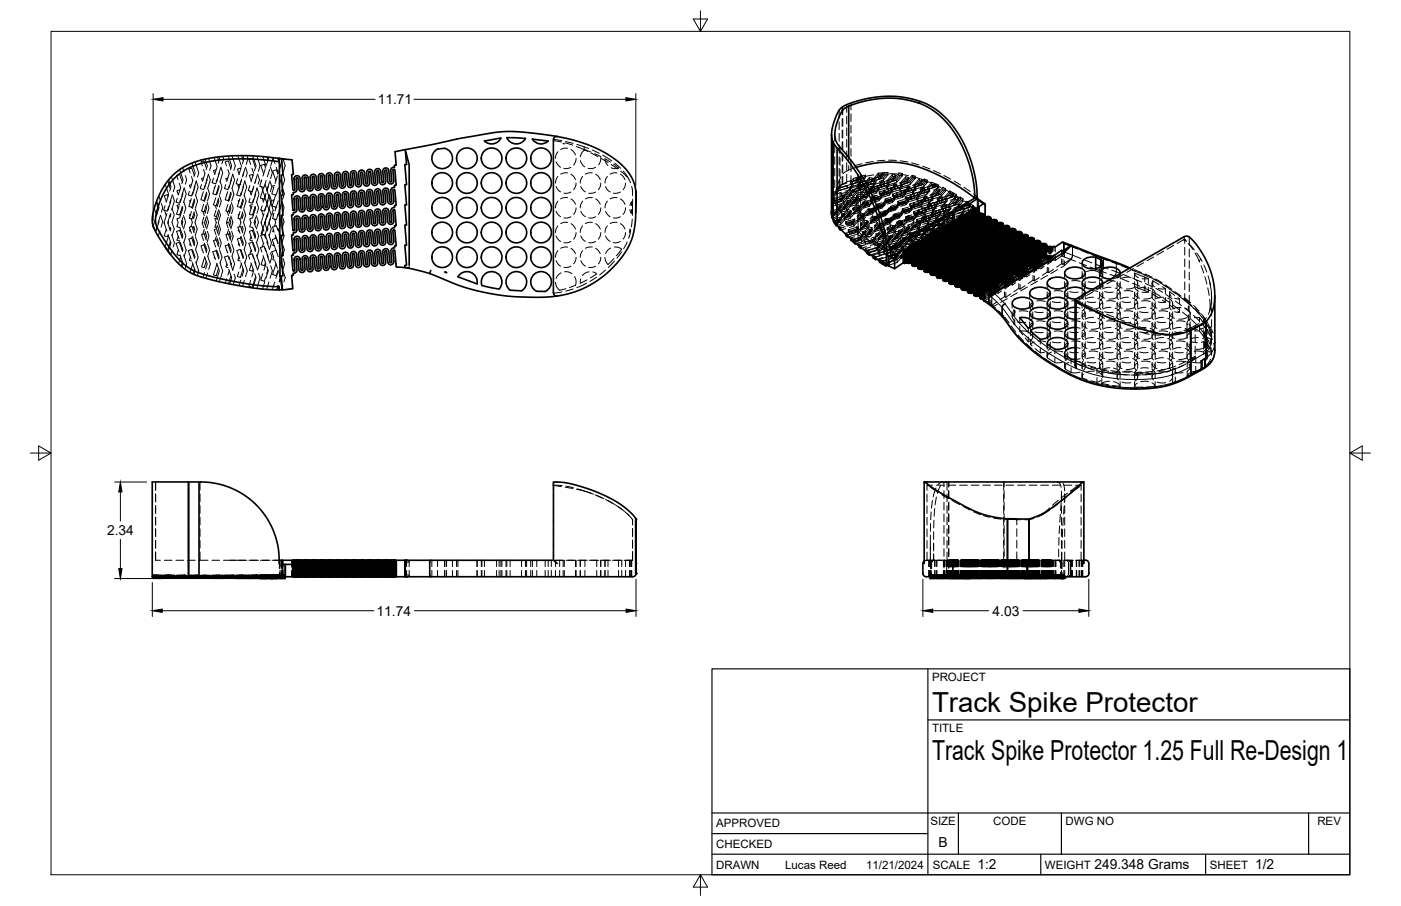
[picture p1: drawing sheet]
<svg xmlns="http://www.w3.org/2000/svg" width="432mm" height="279mm" viewBox="0 0 432 279" stroke-linecap="round" stroke-linejoin="round" font-family="sans-serif">
<defs><g id="words">
<g font-size="8.5">
<text x="287.3" y="219.5">Track Spike Protector</text>
<text x="287.3" y="234.5">Track Spike Protector 1.25 Full Re-Design 1</text>
</g>
<g font-size="4.3">
<text x="116.4" y="32.2">11.71</text>
<text x="33" y="165">2.34</text>
<text x="116" y="189.9">11.74</text>
<text x="305.9" y="189.8">4.03</text>
<text x="289.3" y="261.2">B</text>
<text x="301.2" y="268.1">1:2</text>
<text x="337.3" y="268.1">249.348 Grams</text>
<text x="386.8" y="268.1">1/2</text>
</g>
<g font-size="3.5">
<text x="287.3" y="210.1">PROJECT</text>
<text x="287.3" y="225.8">TITLE</text>
<text x="220.7" y="255.2">APPROVED</text>
<text x="286.7" y="254.5">SIZE</text>
<text x="306.1" y="254.5">CODE</text>
<text x="328.4" y="254.5">DWG NO</text>
<text x="406" y="254.5">REV</text>
<text x="220.7" y="261.5">CHECKED</text>
<text x="220.7" y="267.9">DRAWN</text>
<text x="242" y="267.9">Lucas Reed</text>
<text x="267" y="267.9">11/21/2024</text>
<text x="287.5" y="267.9">SCALE</text>
<text x="322.1" y="267.9">WEIGHT</text>
<text x="372.9" y="267.9">SHEET</text>
</g>
</g></defs>
<!-- layer: Hidden -->
<g fill="none" stroke="#000" stroke-width=".31">
<path d="M261 32.3v2.4M261 35.9v2.3M261 39.4v2.4M50.9 56.9l1.1 3M51.7 55.8l.8 2.4M52 55.5l.7 2.1-.4 1.3M52.8 54.5l1.1 3.1-.5 1.5M54.9 55.4l-.5-1.3 1-.3 .8 2.4M55.2 56.5l.5 1.3-.7 2.2M55.4 52.3l1 3.2-.4 1.1M55.4 58.6l-.9 .2 .4 1.3M56.3 59.5l-.7 2.9"/>
<path d="M56.3 51.7l.4 1.3M57.1 54.1l.4 1.4-.4 1.3M58.4 59l-.4 1.1 1.1 .4 .4-1.3M58.6 53.3l-.4-1.2 .9-.3 .8 2.3M59 54.5l.4 1.2M59 56.9l-.6 .2 .3 .9M59.1 50.3l1.1 3-.4 1.1M59.3 59.8l.1 .2M59.4 55.6l-.7 2.2M59.7 58.4l.1 .3M60 57.4l-.7 2.7M60.1 49.9l1.2 3.4-.4 1.3"/>
<path d="M60.5 55.9l.6 1.8-.8 2.5M60.5 55.7l-.7 2.3M62.1 56.9l-.4 1.2 1.1 .4 .4-1.4M62.4 51.1l-.5-1.2 1-.3 .7 2.4M62.7 59.1l-.8 2.5 1 .3 .8-2.7M62.7 52.3l.5 1.2-.7 2.3M62.7 54.9l-.6 .2 .3 .8M63 57.7l.1 .2M63.2 49.1l.7 2-.4 1.3M63.4 56.3l.1 .3M63.6 59.4l.2 .4-.7 2.1M63.8 55.3l-.7 2.7"/>
<path d="M64.2 53.7l.6 1.8-.8 2.6 .6 1.7-.7 2.2M64.3 53.7l-.7 2.2M64.3 48.9l.7 2.2-.4 1.4M65.8 54.9l-.4 1.4 1.1 .4 .5-1.6M66 48.6l.9 2.8M66.2 57.8h-.2l.1 .3M66.4 57.1l-.8 2.7 1 .3 .8-2.8M66.6 52.3l-.8 .3 .4 1.1M66.7 59.8l.1 .3M66.8 55.6l.1 .1M66.9 51.5l-.7 2.3M67 48.4l.5 1.3"/>
<path d="M67 58.6l.1 .3M67.3 54.2v.1M67.4 57.3l.1 .4-.7 2.2M67.5 48.4l.2 .6-.5 1.4M67.6 53.2l-.8 2.8M67.8 55.9l.6 1.8-.7 2.3M68.1 51.7l-.8 2.3M68.1 51.6l.5 1.7-.8 2.8M68.6 48.3l.3 .7-.5 1.5M69.6 56.9l-.4 1.2 1.1 .4 .4-1.4M69.8 51.1l-.4-1.2 .9-.3 .8 2.4M70.2 59.1l-.8 2.5 .9 .3 .8-2.7"/>
<path d="M70.2 52.3l.5 1.2-.8 2.3M70.2 54.9l-.6 .2 .3 .8M70.4 48.1l1 3-.4 1.3M70.5 57.7l.1 .2M70.9 56.3l.1 .3M71.1 59.4l.1 .4-.6 2.1M71.2 55.3l-.7 2.7M71.5 48l1 3.1-.4 1.4M71.7 53.7l.6 1.8-.8 2.6 .6 1.7-.7 2.2M71.8 53.7l-.7 2.2M73.3 55.1l-.5 1.5 1.2 .4 .5-1.8M73.3 48l1.1 3.3"/>
<path d="M73.8 57l-.5 .1 .3 .9M74 57l-1 3.1 1 .4 .4-1.3M74 56.9h.1M74.2 52.1l-.1-.3-.9 .3 .5 1.6M74.2 59.8l.1 .2M74.3 51.7l-.7 2.2M74.4 55.6v.1M74.4 55.7l-.4 1.2M74.5 48l.5 1.6M74.7 58.4v.3M74.9 48l.3 .9-.5 1.6M75 57.4l-.7 2.7"/>
<path d="M75.1 53.3l-.4 1.2M75.4 55.9l.6 1.8-.8 2.5M75.5 55.7l-.7 2.3M75.5 51.8l-.6 2.3M75.6 51.5l.6 1.8-.4 1.3M76.1 48l.3 .9-.5 1.8M77 58.9l.4 1.2M77 57.2l-.5 1.6 1.2 .3 .5-1.7M77.3 50.7l-.6-1.6 1.1-.3 .9 2.9M77.6 51.9l.6 1.6M77.9 58.6h.1M77.9 48.1l1 3-.5 1.6"/>
<path d="M78 54.2l-.2-.4-.9 .3 .5 1.7M78.1 53.8l-.7 2.3M78.1 57.8h.1M78.1 57.8l-.7 2.2M78.6 56.2h.1M78.7 59.5l.1 .3-.8 2.6M78.8 55.4l-.3 1.2M79.2 48.1l1 3-.6 1.7M79.3 54l-.7 2.3M79.4 53.7l.6 1.8-.4 1.3M80.6 55.8l-.1 .1M80.6 57.6l1.6 5.1a3.8 3.8 0 0 1 .1 4l-1.8 5.4 1.2 .4 .6-1.8"/>
<path d="M80.7 55.4l-.6 2 1.3 .4 .6-2.2M81 48.3l1 3M81.2 57.8v.1M81.3 57.8l-1.1 3.3 1.2 .3 .6-1.8M81.7 56.7l2.5 8.2-.4 1.3M81.8 52l-.8 2.3M81.9 51.8l-.4-1.1-1.1 .3 .9 2.6M81.9 59.9h.1M82.3 58.7h.1M82.3 48.4l.3 .9M82.4 58.2h.1M82.6 48.5l.1 .4-.6 2"/>
<path d="M82.6 57.6l-.4 1.3M83 56.2l-.7 2.3M83.1 52.2l-.7 2.3M83.2 55.8l.6 1.8-.5 1.5M83.3 51.5l.6 1.8-.5 1.8M84 48.6l.1 .3-.7 2.2M84.1 48.6l.7 1.8M84.4 57.7l-.6 2.1 1.3 .4 .7-2.3M84.6 57.2l-.5 .1 .2 .7M85.1 51.6l.7 1.8M85.5 54.3l-.7 2.3M85.6 48.8l.8 2.6"/>
<path d="M85.6 53.8l-.4-1.5-1.2 .4 1 3M85.7 48.8l.8 2.3-.6 2M86 48.9v1M86.1 49.1v.8M86.1 48.9h.7M86.8 58.5l-.7 2.3M86.8 54.5l-.7 2.3M87 57.8l.7 2-.6 1.7M87.1 53.6l.7 1.8-.7 2M87.2 49l.7 2.1-.7 2.3M124.9 46.1l.3 1M170.6 42.9l2.5 .5"/>
<path d="M171 43l-.4 .4 2.4 .4M171.4 57.5l.5 .9 .9 .8M171.4 49.9l.8 1.2 .6 .5M172 54.4l-.6 1.1-.2 1M172 46.8l-.6 1-.2 1M173.6 44.3l.3 .1M174.2 44l2.3 .7M174.3 43.6l2.3 .6M174.9 53.3h-.9l-1.2 .4M174.9 45.7h-.9l-1.2 .4M176 59.2l-1 .4h-1.2M176 51.6l-1 .3h-1.2"/>
<path d="M176 53.7l.8 .7 .6 1M176 46.1l.8 .6 .6 1.1M177.5 56.5l-.2 1.2-.5 .8M177.5 48.9l-.2 1.2-.5 .8M177.6 45.1l2.5 1.1M177.8 44.5l3.6 1.3M178.9 49.5l.5 1.1 .8 .9M179 57.5l.5 .9 .9 .8M179.6 54.4l-.6 1.1-.2 1M180 45.3l.1 .9M180.1 46.2l1 .5M182.2 46.9l-.4-.1a1.61 1.61 0 0 0-1.7-.4 1.61 1.61 0 0 0-1.1 1.3l-.1 .6"/>
<path d="M182.2 47.2l2.1 1.1M182.5 46.3l2.2 1M182.6 53.3h-1l-1.2 .4M183.3 47.4l1.5 .7a1.61 1.61 0 0 1 0 2.1l-.3 .6M183.6 59.2l-1 .4h-1.2M183.6 53.7l.8 .7 .6 1M183.6 51.6l-1.1 .4-1.2-.1M185.2 56.5l-.3 1.2-.5 .8M185.4 48.9l2 1.2M185.7 47.8l2.8 1.8M186.6 57.5l.5 .9 .9 .8M187.2 54.4l-.6 1.1-.1 1"/>
<path d="M188.1 50l-1.6-1 .3 1.4 .6 .7M188.4 50.8l2 1.3M189.1 50.6l1.5 1.2-1.4 .2-.9-.3M189.5 50.3l1.8 1.6M190.2 53.3h-.9l-1.3 .4M191.2 59.2l-.9 .4h-1.2M191.2 53.7l.8 .7 .6 1M191.3 52.8l2 1.8M192.1 52.8l1.2 1.5 1 2M192.8 56.5l-.2 1.2-.6 .8M194.7 57.5l.3 2.8M196 59.4v.2"/>
<path d="M256.7 43.7v2.4M256.7 47.3v2.4M256.7 50.9v2.4M256.7 54.5v2.4M256.7 58v2.4M257.3 41.4v2.2M257.3 44.7v2.4M257.3 48.3v2.4M257.3 51.9v2.4M257.3 55.5v2.3M257.3 59v2.2M257.9 57.9l-.6 2.3"/>
<path d="M258.2 58.1v.8l-.4 .9v-.8zM258.2 58.9l4.7-1.5-.9 1.1-1.5 .5M258.6 57.5v.7l-.3 .6v-.7zM258.6 57.5l.3-.4v.8l-.3 .3M258.9 45.4v2.1M258.9 48.7v2.4M258.9 52.3v2.4M258.9 55.8v2.4M258.9 59.4v2.4M259.2 54.6l-.9 2.2M259.2 59.8l1.9-.6v.7l-1.9 .5zM259.2 59.8l.5 .5"/>
<path d="M259.3 59.3l-1.5 .5M259.3 58.6l-1.5 .4M261 43v2.4M261 46.6v2.4M261 50.2v2.3M261 53.7v2.4M261 57.3l-2.1 .6M261 56.5l-2.1 .6M261.1 59.9l-.8 .9M261.1 59.2l-.8 .9M261.1 58l-2.8 .8M261.1 57.2l-2.8 .9"/>
<path d="M261.1 58v-.7l-2.9 .8M261.2 57.2l-.1 .1M261.6 48.5v1.4M261.6 51.1v1.4M261.7 59.9l.5-.2v.7l-.5 .1zM261.7 59.9l-.8 .8M262 57.8v.7M262 58.1l.1 .7M262 58.8l-1 1.2M262.1 58.1v.7M262.2 59.7l.2-.2-.2 .9M262.4 59.5l-.5 .1v.7l.5-.2"/>
<path d="M262.4 55.6l-1.4 .5-1.8 1.1-.7 .9-.9 1.9M262.7 59.4l-.8 .9M262.7 58.7l-.8 .9M262.8 58.5v.7M262.8 59.2l-1 1.3M262.9 57.4v-.7l-1.7 .5v.7M262.9 56.7l-.9 1.1-1.5 .4M263.1 55l1.7-.5v.7l-1.7 .6zM263.1 55l-1 1.2M263.1 58.6l-.4 .1v.7l.4-.2M263.3 58.4l-.2 .8zM263.8 55.6l-1.7 .6v.7"/>
<path d="M263.9 51.6l-2.5 .9-1.6 1.1M263.9 59v.7l-1 1.1v-.7zM264.1 57.5v.6M264.2 56.3l-2.1 .6M264.2 55.5l-2.1 .7M264.2 55.5v.8M264.6 57.3l-2.5 .8-1.1 1.2M264.6 58l-2.5 .8M264.7 58.1l.5-.1v.6l-.5 .2M264.7 56.4v.8l.6 .5M264.8 55.2l-1 1.2-1.7 .5 1-1.1M264.8 54.5l-1 1.1v.8"/>
<path d="M264.8 57.9l-.1 .9zM264.8 57.9l-1.5 .5M264.8 58.6l-1.5 .5M264.9 56.6v.7M265 56.8l-2.8 .8M265 56v.8M265 56l-2.8 .9M265.2 54.4l1.6-.4v.8l-1.6 .4zM265.2 55.2l-1 1.1M265.2 54.4l-1 1.1M265.2 59.9v.6M265.3 57h.1"/>
<path d="M265.3 57.7h.1M265.4 57.7l-2.6 .8-1 1.3M265.4 58.4l-2.6 .8M265.4 57.8l1.5-.5v.7l-1.5 .4zM265.4 57.8l-.2 .2M265.4 58.4l-.2 .2M265.6 57l-1.5 .5M265.7 59.2v.6l-.5 .7M265.7 56.9l-.1 .8zM265.7 56.9l-.4 .1-.4-.4-.8 .9M265.7 57.6l-.4 .1-.4-.4-.8 .8 1.5-.4M265.8 57l4.2-1.4-.9 1-2.6 .8"/>
<path d="M265.8 54.6l-2.3 .6M266 58.4v.7M266.2 56.8l1.5-.4v.6l-1.5 .5zM266.3 56.7l1.5-.4v.6l-1.5 .5zM266.3 56.7l-.1 .1M266.3 57.4l-.1 .1M266.5 57.4l-1.2 .3M266.5 59.5v.6l-.8-.3M266.6 59.2l.5 .6M266.8 54.8l-1.8 2M266.8 54l-1.8 2M266.9 57.3l-.9 1.1-2.1 .6"/>
<path d="M266.9 58l-.9 1.1-2.1 .6M267.4 59.8l-1.5 .5-2 2.2-1.9 .6-1.1 1.2M267.4 59l-.2 .8zM267.4 59l1.4-.4-1.6 .7M267.5 55.6l-2.8 .8 .6 .6 1.2-.4M267.5 56.3l-2.8 .9M267.8 56.3l-.1 .1M267.8 56.9l-.1 .1M268 54.7v.7M268.3 56.2l.1 .6M268.3 56.9l-2.5 .8M268.4 56.1v.7"/>
<path d="M268.5 59.5l1.5-.5 .9-1-4.4 1.5-.8-.3-.5 .7-1.2 .3 .5 .5-1.3 1.4-.5 .2M268.6 59.5l.2-.3-1.4 .4M268.6 59.5l-1.4 .3M268.6 58.9v.6M268.7 57.6v.6l-.5 .5v-.5zM268.7 57.6l.7 .2-1.2 .4M268.7 58.2l.7 .2-1.2 .3M268.8 58.6v.6M268.9 55v.7l-.2 .2v-.6zM268.9 55.7l-.9-.3-.9 1 1.6-.5M268.9 55l-.9-.3-.9 1v.7M269 57.9l-2.4 .7 .5 .5 2.5-.7"/>
<path d="M269 58.5l-2.4 .7v-.6M269.1 57.3l-2.6 .8M269.1 56.6v.7M269.2 57v.7l2.6-.8-.1 .8M269.2 57.7l.5 .6M269.3 53.9l-2.3 .4M269.3 58.6v.6l-2.8 .9 1.4-.4M269.4 57.8v.6M269.6 59l-2.5 .8v-.7M269.6 58.4v.6M269.6 59l-.3 .2M269.9 56.3l-2.3 .7"/>
<path d="M270 55.6v.7l-1.6 .5M270 56.3l-.9 1M270 59.6l-1.5 .4M270.4 57.4l1.4-.4v.6l-1.4 .4zM270.4 57.4l-.1 .1M270.7 53.4l1.3-.1v.7l-1.3 .1zM270.7 53.4l-1.4 1.7v.7l1.4-1.7M270.8 54.6l-1.5 .5M270.9 58v.6l-1.3 .4M270.9 58.6l-.9 1v-.6M271 59.8l.5 .5M271.2 56.4l1.4-.4v.6l-1.4 .4z"/>
<path d="M271.5 59.7l-.2 .8zM271.7 57.1l-1.4 .4v.6M271.8 56.2l-2.6 .8 .5 .6 2.7-.9M271.8 57.6l-1.5 .5 .1-.1M271.8 56.3v-.6l-.6 .7M271.8 55.7l.8 .3M272 54l-1.2 1.3-1.5 .5M272 53.3l-1.2 1.3v.7M272.2 54.9l-4.6 1.4M272.2 55.6l-1.2 .4M272.4 53.2h1.3v.7l-1.3 .1zM272.4 53.2l-1 1.2-4.3 1.3"/>
<path d="M272.4 54l-1 1.2v-.8M272.4 57.4l-2.7 .9v-.7M272.4 56.9v.6M272.4 57.5l-2.3 .7M272.5 58.6l-.3 .8zM272.5 58.6l.3 .1-.6 .2M272.5 59.1l.3 .1-.6 .2M272.5 59.6v.5M272.6 56.7l1.4-.4v.6l-1.4 .5zM272.6 56.7l-2.5 .9M272.6 57.4l-.2 .1M272.6 56.6l-.8-.3-.6 .7"/>
<path d="M272.6 56v.6M272.7 59.4l-1.4 .5M272.7 59.4l-1.2 .3M272.7 59.4v.5M272.8 58.7v.5M272.9 53.6l-2.4 .2M273.2 57.9l-2.5 .8M273.2 58.5l-2.2 .7 .5 .5 2.3-.8M273.2 59.1l-2.2 .7v-.6M273.4 55.8l1.4-.5v.7l-1.4 .4zM273.4 58.3l.5 .6M273.5 59.3v.5l.2-.2"/>
<path d="M273.5 59.8l-1.9 .6M273.7 53.2l-1.5 1.7v.7l1.5-1.7M273.7 59l1.2-.3v.5l-1.2 .4zM273.7 59l-.2 .3-1.9 .6M273.8 59.6l-2.3 .7v-.6M274 56.3l-.8 1-2.5 .7M274 56.9l-.8 1v-.6M274.1 53.6l2.4 .1M274.1 59.6v.6M274.1 59.6l-2 .6M274.5 58.1l1.3-.4v.5l-1.3 .4zM274.8 55.3l1.2-1.3-.9-.3-1.7 2.1"/>
<path d="M274.9 59.2l-.8 1M275.1 59.8v.7l.5 .5M275.1 53.7v.7M275.3 57.1l1.1-.3v.5l-1.1 .4zM275.3 57.1l.4-.5v.6l-.4 .5M275.5 55.1v.7M275.5 55.8l-2.6 .8M275.7 58.4l-1.3 .3 .1-.1M275.7 57.8l-1.3 .4v.5M275.7 56.6l.7 .2M275.7 57.2l.7 .1M275.8 57.7l-.1 .7 .1-.2"/>
<path d="M276 56.8l-2.6 .8 .5 .6 2.7-.9M276 57.6l-2.6 .7v-.7M276 54v.6l-1.2 1.4M276 54.6l-.9-.2-1.7 2M276.3 55.5l-2.7 .9M276.3 56.2l-2.7 .9M276.4 59.5v.5zM276.4 59.5h.1M276.4 60h.1M276.4 59.5v.5M276.6 57.5v.6M276.6 58.1l-2.2 .7"/>
<path d="M276.6 58.1l-2.7 .8v-.7M276.7 57.4l1.4-.5v.7l-1.4 .4zM276.7 57.4l-2.3 .8 .1-.1M276.7 58l-.1 .1M277 53.3l1.1 .2v.7l-1.1-.1zM277 53.3l-1.5 1.8-2.6 .8M277 54.1l-1.5 1.7M277.3 58.5l-2.4 .7M277.4 59.8l-2.3 .7M277.4 59l.5 .6-2.3 .7-.5-.5 2.3-.6M277.5 56.4l1.4-.4v.6l-1.4 .4zM277.6 53.8l2.4 .4"/>
<path d="M277.9 59.7l-.3 .8v-.6M278.1 53.5l-1.8 2v.7l1.8-2M278.1 56.9l-.8 1-2.4 .7-.8 1M278.1 57.6l-.8 .9v-.6M278.6 58.8l1.3-.4v.5l-1.3 .4zM278.6 58.8v.6M278.9 56l1.1-1.3-.8-.2-1.7 1.9M279.1 59.3l-3.3 1.2M279.1 59.3l-.9 1-1.9 .6M279.1 59.3v.6l-.9 .9M279.2 54.5v.6M279.5 57.8l.9-.3v.5l-.9 .3z"/>
<path d="M279.5 57.8l.4-.5v.6M279.7 55.7v.7M279.7 56.4l-2.6 .8M279.8 58.5l-1.2 .3M279.9 57.3l.5 .2M279.9 58.9l-1.3 .4M279.9 58.4l-.1 .6M280 54.7v.7l-1.1 1.2M280 55.4l-.8-.3-1.7 1.9M280.1 57.5l-2.7 .8 .5 .6 2.8-.9M280.1 58.2l-2.7 .8v-.7M280.4 58l-.5-.1-.4 .4"/>
<path d="M280.5 56.2l-2.7 .8M280.5 56.9l-2.7 .8M280.7 58.7l-2.8 .9v-.7M280.8 58.1l.1 .6M280.8 58.8l-2.3 .7M280.9 58l1.4-.4v.6l-1.4 .5zM280.9 58l-2.4 .8M281.1 54.1l1 .2v.7l-1-.2zM281.1 54.1l-1.4 1.6-2.6 .8M281.1 54.8l-1.4 1.6M281.2 54.4l2.2 .7M281.2 59v.8l1.2-.3"/>
<path d="M281.2 59.8l.6 .6M281.4 59.8l-2.4 .8 .5 .5 2.5-.8-.2 .8v-.5M281.5 59.2l-3.6 1M281.7 57.1l1.4-.5v.7l-1.4 .4zM281.8 59.6v.8l1.3-.4M282.1 54.3l-1.6 1.9v.7l1.6-1.9M282.3 57.6l-.8 .9-2.4 .8M282.3 58.2l-.8 1v-.7M282.4 58.7l-1.2 .3 .6 .6 1.3-.4M282.8 59.4l1.3-.4v.6l-1.3 .4zM283.1 56.6l1.1-1.3-.8-.2-1.7 2M283.3 60l-3.5 1.2"/>
<path d="M283.3 60l-.8 .9-2.1 .7M283.3 60v.6M283.4 55.1v.6M283.7 58.4l1.3-.4v.6l-1.3 .4zM283.9 56.3v.8M283.9 57.1l-2.7 .8M284.1 59.1l-1.3 .4M284.1 59v.7l-1.3 .3v-.6M284.2 58.4v-.6l-.5 .6M284.2 57.8l.8 .2M284.2 55.3v.7l-1.1 1.3M284.2 56l-.8-.3-1.7 2"/>
<path d="M284.6 55.5l2.2 .8M284.7 56.8l-2.8 .9M284.7 57.5l-2.8 .9M284.9 55.2l.9 .4v.7l-.9-.4zM284.9 55.2l-1 1.1-2.7 .9M284.9 55.9l-1 1.2M285 58.6l-.8-.2-.5 .6M285 58.8v.6M285 58.7l1.5-.4v.6l-1.5 .5zM285 58.7l-2.4 .8M285.7 59.9l-2.5 .7M285.8 55.6l-1.1 1.2v.7l1.1-1.2"/>
<path d="M285.8 57.7l-2.3 .7M285.8 58.4l-2.3 .7M286.5 58.2l-2.3 .7M286.5 59l-3.9 1.2M286.5 58.3l-.8 .9-2.5 .8M286.5 58.9l-.8 1v-.7M287.2 56.2l.8 .3v.7l-.8-.3zM287.2 56.9l-1.3 1.5 1.5-.5 .6-.7M287.2 56.2l-1.3 1.5M287.4 57.2l-1.5 .5v.7M287.9 56.8l2.1 1M288 56.5l-.6 .7v.7"/>
<path d="M288.1 57v.7l.3-.3M288.4 56.7l.9 .4v.7l-.9-.4zM288.4 56.7l-.3 .3-1.1 .3M288.4 59.7l-1.4 .4M288.6 58.1v.7M288.9 57.5l-1.9 .6M288.9 58.2l-1.2 .4M289.3 57.1l-.4 .4v.7l.4-.4M289.5 58.4v.6l-1.1 1.3v-.6zM289.5 59l-.9-.2-1.6 1.9 1.4-.4M289.5 58.4l-.9-.3-1.6 2M290 59.9l-2.8 .8"/>
<path d="M290.6 57.7l.8 .5v.7l-.8-.4zM290.6 57.7l-1.4 1.7-2.7 .8M290.6 58.5l-1.4 1.6v-.7M291.1 58.4l2.1 1.1M291.4 58.2l-1.4 1.7v.7l1.4-1.7M292.8 58.9l.8 .5v.7l-.8-.5zM292.8 58.9l-1.6 1.8v.7l1.6-1.8M293.6 59.4l-.8 .8v.8M293.9 59.5l.8 .5v.8l-.8-.5zM293.9 59.5l-.5 .5-1.3 .4M47.9 67.5l-.7 2.2M48.1 62.4l.8 2.1"/>
<path d="M48.3 62l.7 2.1-.7 2.2-.8-2.1M48.3 70l-.4 1.4M48.9 68.2l-.9 3.3M48.9 60.4l.5 1.3M49.3 71.2l-.5 1.7M49.4 66.6l-.7 2.3M49.5 66.4l.6 2-.5 1.7M49.7 62.8l.5 1.3-.5 1.3M50.7 64.9l.5 1.6M50.9 63.5l-.5 1.3 1.2 .3 .4-1.5M51.2 70.7l-.6 2 1 .3 .2-.6 .9 2.5-.9 2.6M51.4 65.9a5.4 5.4 0 0 0 0 5.4"/>
<path d="M51.7 64.6l.1 .2M51.8 60.6l-.2-.6-1 .4 .7 1.8M51.8 68.2v.8M51.9 64.1v.1M51.9 60l-.7 2.3M52 72.8l-1.1 3.4M52.3 66.5l.2 .4v-1l-.8 2.8 .8 2.5M52.3 70.7l.2-.6v1M52.4 62.4l.1 .2M52.5 74.4l-.9 2.8M52.6 61.7l-.8 3M52.9 72.3l.9 2.6-.4 1.3"/>
<path d="M53 64.3l.7 2-.7 2.2 .7 2.1-.7 2.1M53 77.3l-.4 1.3M53.1 60.2l-.7 2.3M53.1 60l.7 2-.9 2.7M54.6 61.2l-.3 1.2 1 .3 .4-1.4M54.9 72.9l-.4 1.2 .9 .2M55 77.1l-.5 1.4 .9 .3 .1-.2M55.2 63.5l-.8 2.5 1 .3 .8-2.7M55.4 63.1l-.8 .2 .3 1.1M55.5 66l.1 .4M55.5 78.8l.9 2.6-.3 .9M55.6 61.9v.2"/>
<path d="M55.6 74.8l.8 2.3-.2 .4M55.6 70.7l-.2 .6M55.6 75l-.1 .3M55.7 79.2l-.7 2.1M55.9 64.6l.2 .4M56 60.4l.1 .3M56.1 60.2l.7-2.2 .6 1.8-.8 2.7M56.1 67.9l.2 .6-.2 .7M56.1 72.1l-.2 .6M56.2 76.4l-.2 .4M56.2 63.7l.1 .4-.9 3.1-.9 .3 .4 1.1-.4 1.3 .9 .2 .9 2.7-.1 .6M56.2 73.5l-.8-2.5-1 .4 .8 2.3"/>
<path d="M56.2 77.5l-.9-2.8-1 .4 .9 2.6M56.4 67l-.5 1.6 .5 1.5M56.6 66.5l.6 2-.6 2.1M56.6 74.6l.8 2.5-.6 2M56.6 78.6l.9 2.8-.5 1.6M56.6 62.2l.7 1.9-.6 1.7M56.8 71.3l.5 1.5-.7 2M58.6 70.8l-.1 .4 .3 .1M58.6 75l-.1 .5 .3 .1M58.7 79.2l-.3 1.1 .7 .2M58.7 66.1l-.2 .1 .1 .4M58.8 61.8l-.3 .1 .1 .4"/>
<path d="M58.9 67.5l.4 1.1-.4 1.3M59 61.2l-.8 2.5 .9 .3 .8-2.6M59 65.2l-.6 2.1 .8 .3 .7-2.3M59.1 73.4l-.9 .3 .7 2.2M59.1 73.4l.8 2.4M59.2 63.9l.1 .4M59.3 72.8l-.2 .6M59.4 77l.7 2.2-.1 .5-.9-2.8-1.1 .4 .9 2.5M59.4 77.1l-.2 .4M59.4 73.1l.6 1.9-.2 .6M59.5 70.6l.2-.8 .3 .9-.3 .8M59.5 62.6l.2 .5"/>
<path d="M59.7 74.1l-.2 .6M59.8 65.7l.2 .6-.3 1.1-.2-.7M59.8 78.4l-.1 .4M59.8 71.8l-.6-2-.8 .3 .6 1.9M59.9 61.5l.1 .5-.6 2.1M60.1 64.4l.7 1.9-.7 2.3 .7 2.1-.6 2M60.2 73l.7 2-.6 1.9 .8 2.3-.6 2M60.3 60.2l.6 1.8-.7 2.2M62.4 77.1v.2M62.4 60.1l-.1 .1M62.5 65.2l.5 1.3M62.8 63l-.7 2 .8 .3 .7-2.2"/>
<path d="M62.8 67l-.5 1.6 .3 .1-.3 .1 .5 1.5M62.9 75.5l-1 .3 .8 2.2M62.9 75.5l.7 2.4M62.9 61.8l.1 .4M63 70.7l-.5 1.5M63 75l-.1 .5M63.1 64.8l.2 .7M63.1 75.3l.7 1.8-.2 .6M63.2 71.4l.5 1.4-.3 .8M63.2 60.7l.2 .4M63.3 71.7l-.2 .8M63.4 67.6l.3 .9-.4 1.1"/>
<path d="M63.4 76.1l-.2 .5M63.5 63.5l.2 .7-.5 1.6M63.5 67l-.5 1.7 .5 1.5M63.6 74l-.7-1.9-.8 .2 .7 1.9M63.7 66.6l.6 1.9-.6 2.1M63.8 62.4l.6 1.8-.5 1.7M63.9 71.3l.5 1.5-.6 2M64 75.2l.6 1.9-.6 1.9 .8 2.4-.5 1.7M66.1 79.2l-.1 .3 .3 .1M66.3 63.4l.4 1M66.5 61l-.7 2.2 .9 .2 .7-2.3M66.5 64.9l-.5 1.7 .7 .2 .6-1.8"/>
<path d="M66.7 72.8l-.4 1.2M66.8 77.1l-.1 .4M66.8 62.9l.2 .6M66.9 77.3l.6 2-.1 .4M66.9 73.4l.6 1.6-.3 .7M67 73.7l-.2 .7M67.1 65.6l.3 .8-.4 1.3-.2-.5-.6 .2 .5 1.2-.5 1.4 .6 .2 .2-.6 .4 1.1-.3 .9M67.2 78.3l-.2 .4M67.3 61.4l.2 .6-.6 1.8M67.3 72.2l-.6-1.6-.7 .2 .5 1.5M67.4 76l-.7-2.1-.9 .3 .7 2M67.4 64.6l.6 1.8-.7 2.2 .7 2.1-.6 1.9"/>
<path d="M67.4 79.9l-.8-2.6-1 .3 .8 2.4M67.6 60.3l.6 1.7-.6 1.9M67.6 73.3l.6 1.7-.6 1.9M67.7 77.2l.7 2.1-.6 1.8M69.8 77.1l.1 .2M69.8 60.1v.1M70 65.2l.4 1.3M70.3 63l-.7 2 .8 .3 .7-2.2M70.3 67l-.5 1.6 .3 .1-.3 .1 .5 1.5M70.3 75.5l.8 2.4M70.3 75.5l-.9 .3 .8 2.2M70.4 61.8l.1 .4"/>
<path d="M70.5 70.7l-.5 1.5M70.5 79.5v-.3l.8 2.2-.1 .3M70.5 75l-.2 .5M70.5 64.8l.3 .7M70.6 75.3l.6 1.8-.1 .6M70.7 71.4l.5 1.4-.3 .8M70.7 60.7l.1 .4M70.8 71.7l-.3 .8M70.8 67.6l.3 .9-.3 1.1M70.9 76.1l-.2 .5M71 63.5l.2 .7-.5 1.6M71 67l-.5 1.7 .5 1.5"/>
<path d="M71.1 74l-.7-1.9-.8 .2 .6 1.9M71.1 66.6l.7 1.9-.7 2.1M71.3 62.4l.6 1.8-.5 1.7M71.4 71.3l.5 1.5-.6 2M71.4 75.2l.7 1.9-.6 1.9 .8 2.4-.6 1.9M73.6 70.8l-.2 .4 .3 .1M73.6 75l-.2 .5 .4 .1M73.6 79.2l-.3 1.1 .8 .2M73.7 66.1l-.3 .1 .2 .4M73.7 61.8l-.3 .1 .2 .4M73.9 67.5l.4 1.1-.5 1.3M73.9 61.2l-.7 2.5 .9 .3 .8-2.6"/>
<path d="M74 65.2l-.7 2.1 .8 .3 .7-2.3M74.1 73.4l.8 2.4M74.1 73.4l-.9 .3 .7 2.2M74.1 63.9l.2 .4M74.3 72.8l-.2 .6M74.3 77l.8 2.2-.2 .5-.9-2.8-1 .4 .9 2.5M74.3 77.1l-.1 .4M74.4 73.1l.6 1.9-.2 .6M74.4 70.6l.3-.8 .3 .9-.3 .8M74.5 62.6l.2 .5M74.7 74.1l-.2 .6M74.7 65.7l.3 .6-.4 1.1-.2-.7"/>
<path d="M74.8 78.4l-.1 .4M74.8 71.8l-.7-2-.8 .3 .7 1.9M74.8 61.5l.2 .5-.7 2.1M75.1 64.4l.6 1.9-.6 2.3 .6 2.1-.6 2M75.2 73l.7 2-.7 1.9 .8 2.3-.6 2M75.2 60.2l.7 1.8-.7 2.2M77.1 61.2l-.4 1.2 1.1 .3 .4-1.4M77.4 72.9l-.4 1.2 .9 .2M77.4 77.1l-.4 1.4M77.7 63.5l-.8 2.5 .9 .3 .8-2.7M77.8 63.1l-.8 .2 .4 1.1M77.9 78.6v.2"/>
<path d="M77.9 66l.2 .4M78 78.8l.8 2.8M78 61.9l.1 .2M78 74.8l.8 2.3-.1 .4M78.1 70.7l-.2 .6M78.1 75l-.1 .3M78.1 79.2v.2M78.2 79.7l-.5-1.4-1.2 .4 .5 1.2M78.4 64.6l.1 .4M78.5 60.4v.3M78.5 60.2l.7-2.2 .6 1.8-.8 2.7M78.5 67.9l.3 .6-.3 .7"/>
<path d="M78.5 72.1l-.1 .6M78.6 76.4l-.1 .4M78.6 63.7l.2 .4-1 3.1-.8 .3 .4 1.1-.4 1.3 .9 .2 .9 2.7-.2 .6M78.6 73.5l-.8-2.5-.9 .4 .7 2.3M78.7 77.5l-.9-2.8-1.1 .4 .9 2.6M78.8 67l-.5 1.6 .5 1.5M79 74.6l.8 2.5-.6 2M79 66.5l.7 2-.7 2.1M79.1 78.6l.9 2.8-.6 1.9M79.1 62.2l.6 1.9-.5 1.7M79.2 71.3l.5 1.5-.6 2M80.6 64.9l.6 1.6"/>
<path d="M80.8 63.5l-.4 1.3 1.1 .3 .4-1.5M80.9 61.3l.3 .9M81.1 78.8l.8 2.2M81.2 70.7l-.6 1.9M81.2 75l-.4 1.2M81.2 79.2l-.7 2.4 1 .3 .3-.9M81.4 65.9a5.3 5.3 0 0 0-.1 5.4M81.6 72.7l.1-.3 .9 2.5-.1 .4M81.6 64.6l.1 .2M81.7 60.5v.1M81.7 76.5l.9 2.9M81.7 68.2v.8"/>
<path d="M81.7 76.6v.2M81.8 64.1l.1 .1M81.9 60l-.7 2.3M81.9 73.5l-.4-1.2-1.1 .3 .9 2.8M81.9 72.8l-.1 .3M81.9 77.1v.1M81.9 77.5l-.5-1.5-1.2 .3 .5 1.4M82.3 70.7l.1-.6 .2 .5-.2 .5M82.3 66.5l.1 .4v-1l-.8 2.8 .8 2.5M82.3 74.6l.7 2.3M82.3 62.4l.1 .2M82.3 78.6l.8 2.3"/>
<path d="M82.4 74.4l-.1 .4M82.5 78.8l-.1 .2M82.5 61.7l-.8 3M82.8 72.3l.9 2.6-.7 2.1M83 64.3l.6 2-.7 2.2 .7 2.1-.6 2.1M83 60.2l-.7 2.3M83 60l.7 2-.9 2.7M83.4 67.3l-1.1 3.4M83.4 78l.4 1.2-.6 2M84.3 70.8l-.2 .6 .4 .2M84.3 75l-.2 .6 .4 .2M84.3 79.3l-.2 .8 .5 .1"/>
<path d="M84.5 61.6l-.4 .2 .2 .5M84.5 65.8l-.4 .2 .2 .5M84.6 67.6l.4 1-.4 1.2M84.8 63.8l.2 .5M84.8 72.4l.8 2.4M85 60.2l-1.1 3.3 1.2 .4M85 72.8l-.3 .8M85 77.1v.1M85.1 77.2l.6 1.9M85.1 77.2l-1.3 .4 .6 1.8M85.1 63.9l-.4 1.2M85.5 70.7l.1-.3 .7 2.6"/>
<path d="M85.6 66.3h.1M85.7 71.1l-.5-1.5-1.2 .4 .4 1.3M85.7 74.9v.1M85.7 70.6l-.1 .3M85.7 66l-.5 1.8-1.2-.4 .4-1.2M85.7 75.1l-.6-1.6-1.2 .4 1.1 3.3M85.7 61.9l-.6 2M86 75.8l.4 1.4M86 72.2l.8 2.3M86.1 76.3l.7 2.2M86.2 64.4l.1 .1M86.3 72.5l-.1 .2"/>
<path d="M86.3 68.2v.6M86.3 76.8v.1M86.3 64l-.8 2.6M86.7 66.9l-.5 1.7 .5 1.5M86.8 62.6l-.7 2.3M86.9 66.4l.6 2-.6 2.2M86.9 62.1l.7 2-.5 1.7M87.1 71.2l.5 1.5-.7 2.1M87.2 75.6l.5 1.4-.7 2.1M87.2 79.7l.6 1.6-.7 2M171.4 65.2l.5 .8 .9 .8M171.4 72.8l.5 .8 .9 .8"/>
<path d="M172 62l-.6 1.1-.2 1M172 69.7l-.6 1-.2 1M172 77.3l-.6 1-.2 1M174.9 61h-1.4l-.7 .3M174.9 68.6h-.9l-1.2 .4M174.9 76.2h-.9l-1.2 .4M176 66.8l-1 .4h-1.2M176 74.5l-1 .3h-1.2M176 61.3l.8 .7 .6 1M176 69l.8 .6 .6 1M176 76.6l.8 .6 .6 1.1M177.5 64.1l-.2 1.2-.5 .8"/>
<path d="M177.5 71.7l-.2 1.2-.5 .8M177.5 79.3l-.2 1.3-.5 .8M179 72.8l.5 .8 .9 .8M179 65.2l.5 .8 .9 .8M179.6 69.7l-.6 1-.2 1M179.6 62l-.6 1.1-.2 1M179.6 77.3l-.6 1-.2 1M182.6 68.6h-1l-1.2 .4M182.6 61h-1.5l-.7 .3M182.6 76.2h-1l-1.2 .4M183.6 74.5l-1 .3h-1.2M183.6 66.8l-1 .4h-1.2"/>
<path d="M183.6 69l.8 .6 .6 1M183.6 61.3l.8 .7 .6 1M183.6 76.6l.8 .6 .6 1.1M185.2 71.7l-.3 1.2-.5 .8M185.2 64.1l-.3 1.2-.5 .8M185.2 79.3l-.3 1.3-.5 .8M186.5 79.4l.3 1.4 .6 .8 1.8-1.8M186.6 72.8l.5 .8 .9 .8M186.6 65.2l.5 .8 .9 .8M187.2 69.7l-.6 1-.1 1M187.2 62l-.6 1.1-.1 1M188.2 76.5l-.8 .5-.8 1.2"/>
<path d="M189.3 76.2l1.4 .1 .9 .6-1.6 2M190.2 68.6h-.9l-1.3 .4M190.2 61h-1.5l-.7 .3M191.2 74.5l-.9 .3h-1.2M191.2 66.8l-.9 .4h-1.2M191.2 69l.8 .6 .6 1M191.2 61.3l.8 .7 .6 1M191.6 77.7l-1.5 1.9M192.8 71.7l-.2 1.2-.6 .8M192.8 64.1l-.2 1.2-.6 .8M193.3 74.6l-1.1 2.1M194.1 64.6l.5 1.2v-1.2"/>
<path d="M194.1 63.4l.6-1.2-.1 1.2M194.2 70.7l-.1 .9zM194.4 71.1l-.6 2.4M194.9 67.6l-.3 2.4M195 61.5l-.1 4.9M196 61.3v1.5M196 60.7v.4M256.3 65.1l1.9-.6v.6l-1.9 .6M256.3 64.6v.7M256.3 65.9l.9-.3v.7M256.5 66.5l1.5-.4v.7M256.6 62.8l-.1 .8 .1-.1"/>
<path d="M256.7 62.2l-.1 1.3zM256.7 62.2l2.4-.7v.7l-2.4 .7M256.7 67.6h.1M256.7 61.6v2.4M256.7 65.2v2.4M256.8 62l2.6-.8v.7l-2.6 .8M256.9 67.6l2.5-.7v.6l-2.5 .7M257 61.3l-.2 1.4zM257 61.3v.7M257.2 61.2l-.7 2.2M257.2 66.3l-.9 .3M257.3 61.4l.6 2.9"/>
<path d="M257.5 66l-1.2 .3M257.7 68.9l1.4-.4v.7M258 66.8l-1.4 .4M258.2 64.5l-.7 .8-1.2 .4M258.2 65.1l-.7 .9v-.7M258.3 64.2h.2v.5l-.2 .1zM258.3 65.1l-1.1 1.2M258.3 64.3l-1.1 1.3M258.3 68.7l-1 .3M258.3 68v.7M258.3 68l-1 .3M258.5 64.2l.7-.8-1.3 .4 .4 .4"/>
<path d="M258.6 68.3l-1.3 .4M258.9 63v2.1M259.1 69.2l-1.1 .3M259.2 63.9l-.7 .8 2.1 2.2M259.2 63.4v.5l-1.3 .4 .4 .5M259.2 65.4l-1.2 1.4M259.2 64.7l-1.2 1.4M259.2 60.4l.5 .6M259.4 66.9l-.8 .8-1.4 .5M259.4 67.5l-.8 .8v-.6M259.4 61.9l.7-.9-3.1 .9M259.4 67.5l-1.1 1.2"/>
<path d="M259.4 66.8l-1.1 1.2M259.7 60.3l.6-.2v.7l-.6 .2zM259.8 66.4l-.4-.4v.6M259.8 64l-.7 .9M259.9 61.9v.7M259.9 62.6l-3.4 1M259.9 70.1l-1.3 .4M259.9 69.4l-1.3 .5M260.1 61v-.7l-3.1 1M260.1 60.3l-.7 .9M260.2 62.9l1 .3-1.2 1.3M260.2 62.9l-1.1 1.3"/>
<path d="M260.2 63.6v.7M260.2 62.2l-1.1 1.2M260.2 60.2l-1.1 1.3M260.2 60.9l-1.1 1.3M260.2 64.5l-.4 .1-.7 .9M260.2 64.5v-.6l-.4 .1v.6M260.3 67.8l-1.2 1.4M260.3 67.1l-1.2 1.4M260.3 65.7v.6l-.5 .7v-.6zM260.3 66.3l-.9 .3 .4 .4M260.3 65.7l-.9 .3M260.5 69.9l-1.5 .4"/>
<path d="M260.6 68.4l2.9-.8-.7 .7-1.8 .5zM260.6 69l.4 .4M260.6 70.5l-1.3 .4M260.9 62.8v.7l.3-.1M260.9 63.5l-.7 .8 .3-.2M260.9 64.3l-1.8 .6v.6M260.9 64.3v.6M261 66.4l-.8 .8M261 60.7l-1.1 1.2-3.4 1M261 61.4l-1.1 1.2M261.1 62l1.1-.4v.6l-1.1 .3zM261.1 62.5l.4 .5"/>
<path d="M261.2 62.4l-1-.2v.7M261.2 62.4v.8M261.2 62.4l-1.2 1.4M261.2 62.8l-1 1.1M261.2 63.4l-1 1.1M261.2 62.7v.7l-.7 .7v-.6zM261.2 62.7l-.3 .1-.7 .8 .3-.1M261.3 65.3l.9 .3-1.1 1.3M261.3 65.3l-1.1 1.3M261.3 64.6l-1.1 1.2M261.3 64.6v.7M261.3 64.6l.9 .3"/>
<path d="M261.3 66.9l-1.1 1M261.3 66.9v-.6l-.3 .1v.6M261.3 66v.5M261.5 67.7l1.7 1.6M261.5 70.9v.6M261.5 62.4v.6zM261.7 60.5l-.8 .9M262 65.3v.5l.3-.1M262 65.8l-.7 .7 .4-.1M262 66.7l-1.8 .5v.7M262 66.7v.6M262.2 61.6l-.7 .8-.4-.4"/>
<path d="M262.2 62.2l-.7 .8M262.2 65.9l-.9 1M262.2 65.2l-.9 1.1M262.2 64.9v.7M262.2 64.9l-1.1 1.3M262.3 65.2v.5l-.6 .7v-.5zM262.3 65.2l-1 .8 .4-.1M262.4 69.3l-1.3 .4M262.4 68.7v.6M262.4 68.7l-1.3 .4M262.7 62.3v.6l-.7 .8v-.6zM262.8 68.8l-1.8 .6v-.6"/>
<path d="M262.8 68.3v.5M262.9 61.4l.9 .3-1 1.1M262.9 61.4l-1 1.1M262.9 60.7l-1 1.2M262.9 60.7v.7M262.9 60.7l.9 .3M262.9 60.1l-2 .6v.7l2-.6M263 66.2l-1 1.1-1.8 .6M263 65.6l-1 1.1M263 62v.5M263.1 69.7l-1.3 .4M263.1 69.1v.6"/>
<path d="M263.1 69.1l-1.4 .5M263.2 62.1v.6l-.5 .2M263.3 64v.5l-.3 .4v-.5zM263.3 64l-.5 .2M263.3 64.5l-.5 .2M263.4 68.2l-1 1.1M263.4 67.6l-1 1.1M263.4 73l-1.1 .4M263.4 73.7l-1.1 .3M263.5 67.6v.5l-2.9 .9v-.6M263.5 68.1l-.7 .7M263.6 71.8l-2.9 .8"/>
<path d="M263.6 71.1v.7M263.6 71.1l-2.9 .8M263.6 74.5l2-.6v.8M263.7 61.2l.5-.2v.6l-.5 .1zM263.7 61.2l-.7 .8 .6-.2v.6M263.7 61.7l-.7 .8M263.7 64.7v.6l-.6 .7v-.5zM263.8 61v.7M263.8 61l-1 1.2M263.9 69.9l1.4 1.2M263.9 63.9l.9 .3-1 1.1M263.9 63.3l-.9 1.1-.2-.2 .2 .7"/>
<path d="M263.9 63.9l-.9 1.1M263.9 63.1l-1.9 .7-1.1 1.1-1.8 .6M264 70.7l-2.1 .7v.5M264 60.2v.6l1.2-.3M264 60.8l.4 .5M264.1 68.6l-1 1.1M264.1 67.9l-1 1.2M264.2 61.6l-.6 .8-.6 .1M264.2 61l-.6 .8M264.3 67.8l1.7-.5v.5l-1.7 .6zM264.3 66.5l.2 .4M264.3 72.2v-.7l-3.1 1"/>
<path d="M264.3 64.6v.5l-.6 .2M264.3 66.9l.1 .1M264.3 72.2l-2.8 .8M264.5 66.4l-.1 .6zM264.5 66.4l-.1 .1M264.5 61.3v-.6v.6l-1.3 1.4M264.6 70.6l-1 1.2M264.6 69.9l-1 1.2M264.6 69.9v.6l-.6 .8v-.6zM264.6 70.5l-3.1 1 .4 .4 2.1-.6M264.6 69.9l-3.1 1 .4 .5M264.7 64.1v.5l-.5 .2"/>
<path d="M264.8 63.6v.6M264.8 63.6l-.9-.3v.6M264.8 64.1l-.6 .7v-.5M264.8 63.6l.5-.2-.6 .7-.5 .2M264.8 64.1l.5-.2-.6 .7M264.8 63.6l-.6 .7M264.8 63.5l-1 1.2M264.8 74.2l-1.8 .5M264.8 73.5v.7M264.8 73.5l-1.8 .5M264.9 61.4l2-.7v.6l-2 .7zM264.9 67.1l-.6 .7"/>
<path d="M264.9 64.9v.6l-1.8 .5M265 66.3l.9 .2-1 1.2v-.6M265 66.3v-.7l.9 .3-.5 .7 .5-.2M265 66.3l-.9 1.1M265 65.6l-.9 1.1M265.1 73.8l-2.1 .6M265.3 63.4v.5M265.3 69.4l.1 .1M265.3 68.9l.1 .1M265.4 66.6v.5M265.4 70.9l-1.1 1.3M265.4 70.3l-1.1 1.2"/>
<path d="M265.4 67v.5M265.5 70.3l1.7-.6v.6M265.6 74.7l-1.7 .4M265.6 60.6l.7-.2v.6l-.7 .2zM265.6 60.6l-.7 .8M265.6 61.2l-.7 .8M265.6 71.4l1.9 1.5M265.6 68.8l-.2 .7zM265.6 68.8l-.3 .1v.5l.3-.1M265.7 64l-.8 .9-1.8 .6M265.7 64.5l-.8 1M265.8 72.3v.7l-1.2 .3"/>
<path d="M265.8 72.3l-.7 .9-2.3 .7M265.8 73l-.7 .8v-.6M265.8 72.3l-1.2 .4M265.9 60.9l-2 2.2v-.6M265.9 60.3v.6M265.9 62.4l.4-.1v.5l-.4 .1zM265.9 72.9l-1.1 1.3M265.9 72.2l-1.1 1.3M265.9 66.4l-.5 .7 .5-.2M265.9 66.4v.1M265.9 65.9l-1 1.1M266 63.7l1.4-1.6-.8-.2-2.3 2.7-.6 .1"/>
<path d="M266 62.6v.5l-.1-.2M266.1 69.5v.6l-.6 .7v-.5zM266.2 71.8l-.3-.3v.5M266.2 74.9l-1.5 .5M266.3 62.3l-.3 .3-.1-.2M266.3 60.4l.3-.3v.5l-.3 .4M266.3 62.8l-.3 .3M266.3 74.1v.6M266.3 68.5l1 .3-1.1 1.2M266.3 68.5l-.9 1.2M266.3 67.8l-.9 1.2M266.3 67.8v.7"/>
<path d="M266.3 67.8l1 .3M266.4 65.8v.5l-.5 .6v-.5zM266.4 65.8l-.5 .2v.4l.5-.1M266.5 63.6l.9-.9-.8-.3-2.3 2.7M266.6 63.1l.7-.3v.5l-.7 .2zM266.6 63.5l-.6 .7M266.6 69.9l-.5 .2M266.6 61.9v.5M266.6 69.4v.5M266.6 69.4l-.5 .1M266.6 69l.4-.1v.4l-.4 .1M266.7 76.7v.7l1.6-.5"/>
<path d="M266.8 71.2v.5l-.6 .7v-.6zM266.8 71.7l-.9 .3 .3 .4M266.8 73.3l-1.2 1.4M266.8 72.5l-1.2 1.4M266.8 71.2l-.9 .3M266.8 66.9l-.8 .9M266.8 66.4l-.8 .9M266.9 60.7l1-1v.5l-1 1.1M266.9 75.4l-2.2 .7M267.1 62.1h.3l-.4 .5M267.1 76.1l-1.5 .4M267.2 68.3v.5l-.6 .6v-.4z"/>
<path d="M267.2 68.3l.4-.1-.6 .7M267.2 77.2l3.1-.9v.7l-3.1 1zM267.2 78h.1M267.3 68.1v.7M267.3 68.1l-1.1 1.3M267.3 62.8l.4-.4v.5l-.4 .4M267.4 69l-.8 .9M267.4 68.4l-.8 1M267.4 62.1h.1M267.4 62.7h.1M267.4 60.4l-1.5 .5M267.4 71.8l-.7 .9"/>
<path d="M267.5 73.7l-1.2 .4 .5 .4M267.5 74.3l-1.2 .4M267.6 68.2v.5l-.6 .6M267.6 68.7l-.4 .1M267.7 64.3l.7 .3-.4-.1v.4l.4 .2-.7-.2zM267.7 64.9l-2.3 2.6-.5 .2-.6 .7M267.7 64.3l-2.3 2.7-.5 .1M267.7 65.4v.5l-.6 .6v-.4zM267.7 65.4l.7-.2v.5l-.7 .2M267.7 62.4l-.7 .2v.5l.7-.2M267.7 72.4l-1 .9M267.7 72.4v-.7l-.3 .1v.7"/>
<path d="M267.8 70.7l1 .3-1.3 1.4M267.8 70.7l-1.2 1.3M267.8 70l-1.2 1.2M267.8 70v.7M267.8 70l1 .3M267.8 71.4v.5M267.9 60.2l-1.3 .4M267.9 63.1l-1.9 .6v.5l1.9-.6M268 64.5l1.4-.4-.5 .5-.7 .3M268.1 69.3l-.9 1-1.7 .5M268.1 68.7l-.9 1M268.2 64.9v.4l.2-.3"/>
<path d="M268.3 62.2l-1.2 .4 .3 .1-.4 .4M268.3 61.7l-1.2 .4v.5M268.3 76.2l-1.6 .5 .5 .5M268.4 65.1l-.8 .9M268.4 64.6l-.8 .9M268.4 64.6l-.2 .3M268.4 73.6l2 1.4M268.4 72.1l-1.7 .6v.6M268.4 72.1v.7M268.5 70.7v.5l.3-.1M268.5 71.2l-.7 .7h.3M268.5 60.8v.5l.4 .4"/>
<path d="M268.6 71.3l-.9 1.1M268.6 70.7l-.9 1M268.8 70.6v.5l-.7 .8v-.6zM268.8 70.6l-1 .8 .3-.1M268.8 70.3v.7M268.8 70.3l-1.3 1.3M268.8 61.1v.5l-.5 .6v-.5zM268.8 61.1l.1 .1M268.9 62v.5l-1 1.1v-.5zM268.9 67.8v.5l-.6 .6v-.4zM268.9 68.3l.6-.2 2-2.3 .6 .2-2 2.4-1.8 .5M268.9 67.8l.6-.2v.5"/>
<path d="M268.9 64.6v.5l-.7 .2M268.9 65.5v.5l-1.8 .5M268.9 67.2l.8 .2-.9 1M268.9 74.1l-1.5 .5M268.9 74.8l-1.5 .5M268.9 66.6v.6M268.9 74.1v.7M268.9 67.2l-.8 .9M268.9 66.6l-.8 .9M268.9 66.6l.8 .2M268.9 61.2h.1M268.9 61.7h.1"/>
<path d="M269.2 74.4l-2.4 .8-.5-.5M269.2 73.8l-2.4 .7v.7M269.4 64.1v.4l-.5 .6M269.4 64.5l-1.4 .4M269.4 66.8l1.2-.3v.4l-1.2 .3zM269.4 67.2l.3 .1-.2 .3M269.4 60.4l-.2 .7zM269.4 60.4l.2 .1-.4 .1M269.4 60.9l.2 .1-.4 .1M269.4 66.8l.3 .1M269.4 71.6l-1 1.2-1.7 .5M269.4 71l-1 1.1"/>
<path d="M269.5 61.8l2.3-1-.9 1.1-2 .6M269.5 61.3l.9-.2v.5M269.5 75.8l1.6-.4-.8 .9M269.5 67.2l.6-.2v.4M269.5 67.2v.4M269.6 69.5l.1 .4M269.6 70h.1M269.6 60.5v.5M269.7 69.6v.4zM269.7 75.3l-1.5 .4M269.7 66.8v.1M269.7 67.3v.1"/>
<path d="M269.7 74.6v.7M269.7 74.6l-1.6 .5M269.7 66.9l-.2 .3M269.7 66.8l-.9 1M269.7 69.5v.1M269.8 61v.5l-.3 .3v-.5zM269.8 61.5l-.9 .2-.1-.1M269.8 61l-.9 .2M269.9 73v.6l-.7 .8v-.6zM269.9 73.6l-1.2 .4M269.9 73l-1.2 .3M270 72.7l.3 .4"/>
<path d="M270 72.1l.3 .4M270 73.6l-1.1 1.2M270 72.9l-1.1 1.2M270.1 68.4v-.5l-1.8 .6M270.1 77.3l-2.9 .8M270.1 76.5v.8M270.1 76.5l-2.9 .9M270.2 70.2v.5l-.6 .7v-.5zM270.3 63v.5M270.3 74.8v.6M270.3 69.3l.9 .3-1 1.1M270.3 69.3l-.9 1.1"/>
<path d="M270.3 68.7l-.9 1.1M270.3 68.7v.6M270.3 68.7l.9 .2M270.4 63.4l.2 .2-.3-.1-1.9 2.2M270.4 62.9v.5M270.4 63.8v.4l-.4 .5v-.4zM270.4 64.2l2.4-1.1-.9 1.1-1.9 .5M270.4 63.8l1-.3v.4M270.4 60.2l-1.9 .6 .4 .4M270.4 60.7l-1.9 .6M270.6 66.9l-.5 .5-.6 .2M270.6 66.5l-.5 .5"/>
<path d="M270.6 63.1v.5M270.6 77.4v.7M270.7 60.7l-.3 .4M270.7 70v.5l-.5 .2M270.8 73.3l1.8-.5v.6M270.9 73.2l-1.2 1.4M270.9 63.3v.4M270.9 71.8v.6l-.6 .7v-.6zM270.9 71.8l-.9 .3v.6l.9-.3M270.9 61.4l-2 .6M271 61.1l-2.1 .6M271 60.6l-2.1 .6"/>
<path d="M271 77.8v-.8l-3.1 .9M271 77.8l-2.7 .8M271.1 76.1l-.8 .9M271.1 76.1l-1.6 .5M271.1 75.4v.7M271.1 78.1l-2.1 .6M271.1 78.9l-2.1 .6M271.2 66.7l1.7-.6v.4l-1.7 .5zM271.2 68.9l-.5 .7v.5l.5-.6M271.2 69.5h.1M271.2 69.5v-.5l.5-.1-.5 .6-.5 .1M271.2 69.5v.4l-.5 .2"/>
<path d="M271.2 68.9l-1 1.2M271.2 69.5v.1M271.3 70.4v.5l-1.7 .5M271.4 75.6l1.8 1.1M271.4 75.1l-.6 .2v.6M271.4 75.8l-1.3 1.5M271.4 75l-1.3 1.5M271.4 63.5l.4-.5 1-.3-.9 1.1-1.9 .5M271.5 65.8v-.5l-2 2.3M271.5 65.3l.6 .2M271.5 72.5v.6l-.7 .8v-.6zM271.5 60.2l1.2-.3-1.4 .6"/>
<path d="M271.6 66.2l.9-.3v.4l-.9 .2zM271.6 66.5l-.4 .5M271.6 66.2l-.4 .5M271.7 68.9v.4l-.5 .2M271.7 69.3l-.5 .6M271.8 71.4l1 .3-1.1 1.3M271.8 60.8v-.5l-1.1 .4v.5M271.8 60.3l-.9 1.1v.5M271.8 71.4l-1 1.3M271.8 70.7l-1 1.2M271.8 63v.4M271.8 70.7v.7"/>
<path d="M271.8 70.7l1 .3M271.9 63.8v.4M271.9 62.5l-1.5 .4 .2 .2-.3-.1-1.9 2.2M271.9 73l-.4 .1M271.9 72.4v.6M271.9 72.4l-.4 .1M271.9 62.9l-1.5 .5M271.9 72.1l.4-.1v.5l-.4 .1M271.9 78.6l-2 .7M272.1 74.2v.7l-.7 .8v-.6zM272.1 74.9l-1.8 .5 .5 .5 .6-.2M272.1 74.2l-1.8 .6 .5 .5"/>
<path d="M272.1 69.4l-.8 1-1.7 .5M272.1 70l-.8 .9M272.1 66v-.5l-2 2.4M272.2 79.4l-1.9 .5M272.2 65.5l.3 .3M272.2 65.2l.3 .2M272.3 76.2l-1.3 1.6M272.3 75.4l-1.3 1.6M272.4 63.3l-1.5 .4-2 2.3M272.4 76.9l-1.8 .5 .6 .6M272.4 77.6l-1.8 .5M272.4 69.1l1.3-1.5-.8-.2-2.2 2.6-.5 .2"/>
<path d="M272.5 65.9l.5-.6v.4l-.5 .6M272.6 71.4v.5l-.7 .7v-.5zM272.6 71.4l.3-.2-.6 .8M272.8 62.7v.4M272.8 71.9l-.9 1.1M272.8 71.3l-.9 1.1M272.8 61.9l.4 .5M272.8 71v.7M272.8 71l-1.1 1.3M272.9 69.1l.8-.9-.8-.3-2.2 2.6M272.9 71.2v.6l-.6 .7M272.9 74.8l-.8 1"/>
<path d="M272.9 71.8l-.3 .1M272.9 66.1l1-1.1v.4l-1 1.1M272.9 68.5l.8-.2v.4l-.8 .3zM272.9 69l-.5 .6M272.9 67.4v.5M273 61.7l.2 .6M273 61.7l-.6 .7v.4l.6-.7M273 61.7l.2 .2M273 62.2l2.9-1.2-.9 1-1.5 .5M273 65.3l-.5 .1v.4l.5-.1M273.1 75.5l-1 1M273.1 75.5v-.7h-.2v.7"/>
<path d="M273.2 79.4l-2.2 .6M273.2 61.9l.4-.2v.4l-.4 .3M273.2 61.8v.1M273.2 78.6l.7 .3M273.3 67.6v.4l1.4-.4M273.3 68l.4 .1-.2 .2M273.3 62.1l-.9 .3M273.4 73.4l1.1 .4-1.4 1.5M273.4 73.4l-1.3 1.5M273.4 72.7l-1.3 1.4M273.4 72.7v.7M273.4 72.7l1.1 .3"/>
<path d="M273.4 70.3l.5-.2-.3 .4zM273.4 70.8l.5-.2-.3 .4zM273.4 70.3v.5M273.5 64.8l-1.3 .4v.3l1.3-.3M273.6 72.3l-1 1.1-1.8 .5-1.1 1.4M273.6 70.5v.5M273.6 71.6l-1 1.2M273.6 62.1l-.3 .4-2.4 .8-2 2.2-1.8 .6M273.6 61.7l-.3 .4v.4M273.7 67.6v.1M273.7 68.1v.1M273.8 72.9v.6"/>
<path d="M273.8 77l-.6 1.2v3.5l2.5-2v-1.5M273.9 78.9l1.8 .8M273.9 75.2l-1.8 .6v.7M273.9 70.1v.5M273.9 75.2v.7M273.9 78.9h.1M273.9 73.7l.2 .6M273.9 74.3l-.7 .9M274.1 64.1v.4l-.6 .7v-.4zM274.1 64.5l.5 .1M274.1 64.1l.5 .1M274.1 76.2l.5 .6"/>
<path d="M274.1 73.6v.7l-.7 .8v-.6zM274.1 73.6l-.9 .9h.2M274.1 60.2l-2 .6M274.2 74.2l-1.1 1.3M274.2 73.5l-1.1 1.3M274.2 68.6l-1.8 .5v.5l1.8-.6M274.2 67.7l-.7 .2v.4l.7-.2M274.3 77.1l-2.1 .6M274.3 77.9l-2.1 .6M274.3 77.1v.8M274.3 70.8v.6l-.6 .7v-.6zM274.3 70.8l.6-.1v.5"/>
<path d="M274.3 64.5l1.3-.4v.4l-1.3 .4M274.4 73.3v.6M274.4 78.1v.9M274.4 77.7l-3.2 1-.6-.6M274.4 77l-3.2 1v.7M274.5 73l-1.3 1.5v.7l.2-.1M274.5 70l.8 .3-.9 1.1M274.5 63.6v.5l1.5-.5M274.5 69.4v.6M274.5 73v.1M274.5 73.7v.1M274.5 70l-.9 1.1"/>
<path d="M274.5 69.4l-.9 1M274.5 69.4l.8 .2M274.5 64.1l.3 .4M274.5 62.2l-1.5 .4M274.5 61.7v.5M274.6 64.2l-.3 .7zM274.6 76.1l.9-.3v.7l-.9 .3zM274.7 60.8l-1.9 .6 .4 .4 1.9-.6M274.7 61.4l-1.9 .5v-.5M274.7 67.1v.5l-.5 .5v-.4zM274.7 67.1l-1.4 .5 .4 .1-.2 .2M274.7 70.4v.5"/>
<path d="M274.8 64v.5M274.8 61.8l-.3 .4M275 78.8l1.6-.5v.8l-1.6 .5zM275 62v.5M275.1 74.6l-1.2 1.3-1.8 .6M275.1 73.9l-1.2 1.3M275.1 72.5v.6l-.7 .8v-.6zM275.1 73.1l-1.3 .4 .7 .2-.3 .2M275.1 72.5l-1.3 .4 .7 .2-.3 .2M275.1 61.7l-1.9 .7M275.2 78.4l-1.9 .6M275.2 77.6v.8"/>
<path d="M275.2 77.6l-2.1 .7M275.3 67.4l1.9-.6v.4l-1.9 .6M275.3 76v.7l-.9 1v-.7zM275.3 76.7l-1.8 .6M275.3 76l-1.8 .5M275.3 69.7l.6-.2-.6 .7-.6 .2zM275.3 70.2l.6-.2-.6 .7-.6 .2zM275.3 69.6v1.1M275.3 69.6l-.9 1.1M275.4 60.6l1.1-.3v.5l-1.1 .3zM275.4 60.6l.2-.2v.5M275.5 75.8l.8-.9-2.2 .6 .5 .6"/>
<path d="M275.5 79.5l-1.2 .4M275.5 79.5v.9M275.5 71v.5M275.5 71.5l-1.8 .6M275.5 71l-1.8 .5M275.5 79.5v.8M275.5 79.5l-1.2 .3M275.6 66.5v-.4l-1.9 2.2M275.6 66.1l.3 .1v.4l-.3-.1M275.6 76.4l-1.3 1.5M275.6 75.6l-1.3 1.5M275.6 66.5l-1.9 2.2"/>
<path d="M275.7 75.5v1.5M275.7 73.1v.7l-.7 .8v-.6zM275.7 66.8v.4l-.4 .6v-.4zM275.9 61v.5l-1.1 .3v-.5M275.9 61.5l-.9 1-1.5 .4M275.9 66.2l-.2-.2 .2 .6M275.9 69.5v.5M275.9 63.7l.9-.3v.4l-.9 .3zM275.9 64.1l-.3 .4M275.9 63.7l-.3 .4M276 79.8l-2.8 1.9M276 75.6v1.5"/>
<path d="M276 78.3v1.5M276 64.4l-2.1 .6M276 63.2l-1.5 .4 .3 .4 1.6-.5M276 72l1 .3-1.2 1.4M276 72.8l.4-.1v.6l-.4 .1M276 71.3v.7M276 72l-1 1.3M276 71.3l-1 1.3M276 71.3l1 .3M276.1 73.7l-.4 .1M276.1 73v.7M276.2 66.3v.5l-2 2.2v-.4z"/>
<path d="M276.3 74.9v.7l-2.2 .6v-.7M276.3 76.4l1.8-.5v.7M276.3 75.6l-.8 .9M276.3 70.1l-.8 .9M276.3 70.6l-.8 .9M276.4 75.9v1.4M276.4 78.5v1.5M276.4 72.7l.7-.8-1 1.1-.4 .1M276.4 64l-1.6 .5M276.5 68.5l.3-.1v.5l-.3 .1zM276.5 60.8l.2-.3-1.3 .6M276.5 60.3l.2-.2v.4"/>
<path d="M276.5 63.1l.8-.3v.4l-.8 .2zM276.5 78.4v.8M276.5 79.2l-2.2 .7M276.5 79.2l-1 1.1M276.5 78.4l-2.2 .6M276.5 78.4l-1 1.1M276.6 78.3l.9-1.1-3.1 .9 .6 .7M276.6 76.9l-1.4 1.5M276.6 76.1l-1.4 1.5M276.6 68.7v.5M276.7 60.1l-1.1 .3M276.7 62.1v.6l.4 .3"/>
<path d="M276.7 67l-1 .2M276.7 72v.6l-.7 .8v-.6zM276.7 72.6l.4-.1-.7 .8M276.7 72l.4-.1v.6M276.8 63.8l-.8 .9-2.1 .7M276.8 63.4l-.8 1v.3M276.8 73.4v.7l-1.8 .5M276.8 68.9l-.2 .3-.1-.2M276.8 68.4l-.2 .3-.1-.2M276.9 71.1l1.1-.3-.6 .7zM276.9 71.1v.6M277 78.7l-1.5 1.7"/>
<path d="M277 77.8l-1.5 1.7M277 62.9v-.4l-.5 .6M277 62.5l.1 .2 .5-.2-.3 .3M277 71.6v.7M277 71.6l-1.2 1.3M277.1 72.6l-1 1.1M277.1 75.4v.8l-.8 1v-.8zM277.1 75.4h.2v.7M277.1 69.1v.5l-.5 .7v-.5M277.1 66.4l-.4 .6v-.5M277.1 78.8l-1.4 .9M277.1 62.5v.2"/>
<path d="M277.1 66v.4M277.2 68.5v-.5l-2.3 2.7M277.2 68l.7 .2M277.2 66.8l.9-1.1-2.4 1.1M277.2 65.6l-1.5 .4M277.2 66l-1.5 .4M277.3 76.1l-.2 .1M277.3 75.2v.7M277.3 63.2l.3-.3-.5 .1-.1-.1-.5 .5M277.4 71.5v.6zM277.5 78l-3.1 1 .6 .6M277.5 78l-.9 1.1"/>
<path d="M277.5 77.2v.8M277.5 68.7l.8-.2v.5l-.8 .2zM277.6 68.2l1.3-.4v.5l-1.3 .3zM277.6 68.2h.3l-.4 .5M277.6 74l1.1 .4-1.4 1.5M277.6 68.6l.3 .1M277.6 62.5v.4M277.6 73.2v.8M277.6 74l-1.3 1.5M277.6 73.2l-1.3 1.5M277.6 73.2l1.1 .4M277.6 60.5l-1.8 .5"/>
<path d="M277.7 65.4l.9-.2v.4l-.9 .2zM277.7 66.3l-1.5 .5M277.7 76.3l.7-.2-.4 .5zM277.8 71l1-1.1 .9 .2-1.1 1.2M277.8 72.2l-1 1.2-1.8 .6M277.8 72.9l-1 1.2M277.9 72.2l1.9-.6v.7M277.9 72.2v.6M277.9 79l-1.5 1-.4-.2M277.9 68.9v.5l.4-.4M277.9 68.7l-.7-.2-2.3 2.7-.6 .2M277.9 68.7l-.4 .5"/>
<path d="M277.9 68.2h.1M277.9 68.7h.1M277.9 68.2l-.8 1M277.9 68.7l-.8 1M277.9 69.4l-.8 .2M277.9 60.2l-2.3 .8v-.7M278 76.6v.8l-.3-.3M278 71.3l-1.1 .4 .5 .4M278 71.3l-.6 .8M278 70.8v.5M278.1 65.7v.5l-1 .2M278.1 66.2l-.9 1"/>
<path d="M278.1 64.4v.6l.4 .4M278.1 79.1l-1.6 1.9M278.1 78.2l-1.6 1.9M278.1 74.3v.7zM278.1 74.3l-.8 .9h.2v.7M278.1 75l-.8 .9M278.2 73.4l1.1-.3v.7l-1.1 .3zM278.2 74.1l.5 .2-.4 .4M278.2 73.4l.5 .2M278.2 60.8l-1.9 .6M278.2 60.3v.5M278.3 75l-1 .9"/>
<path d="M278.3 74.3l-.8 .9M278.3 64.7v.4M278.3 65.2l2.9-1.1-.9 .9-1.5 .5M278.4 76.1v.8l-.7 .2v-.8M278.4 76.9l-.4 .5M278.4 74.8l-1.1 1.3M278.5 69.2v.5l-1.9 .6M278.5 64.9h.1M278.5 65.3v.1M278.6 71.4l-.7 .8M278.6 65.2l.3-.4-.4 .1-.2-.2-.6 .7M278.6 77.6l-1 1.3 1.8-.6v.8"/>
<path d="M278.6 78.5l-1 1.2M278.7 61.5l-2 .6 .4 .4 2.1-.6M278.7 62.4l-1.5 .4M278.7 62.8l-1.5 .5M278.7 62.1l-2 .6M278.7 73.6l-.4 .5 .2 .6M278.7 73.6h.1M278.7 74.3v.1M278.7 73.6l-1.4 1.5M278.8 70.5l.9 .3-1.1 1.2M278.8 70.5l-1 1.1M278.8 69.9v.6"/>
<path d="M278.9 64.8v.4l-.3 .4M278.9 65.2l-.4 .1-.2-.2-.6 .7-1.5 .5M279 62v.5l-.3 .3v-.4zM279 60.6v.6l.5 .6M279.1 71.9v-.6l-.5 .1v.7M279.1 66.8v.6M279.2 74.7l1.9-.6v.7l-1.9 .6zM279.2 76l1.3 .4-1.6 1.8M279.2 76l-1.5 1.8M279.2 75.1l-1.5 1.8M279.2 63.1l-1.6 .5M279.2 62.7v.4"/>
<path d="M279.2 62.5l-2.1 .6M279.3 73.8l-1 .9v-.6M279.3 75.2l-1.2 1.4-1.8 .6M279.4 74.4l-1.3 1.5M279.4 67.2v.5l-.5 .6M279.4 70.9l-.5 .2v.6l.5-.2M279.4 68.1l2.1-.6v.5l-2.1 .6zM279.4 68.1l-.9 1.1-1.9 .6 .5-.7 .8-.2 .4-.4M279.4 68.6l-.9 1.1M279.5 67.3h.1M279.5 67.8h.1M279.5 70.3v.6l.6-.2"/>
<path d="M279.5 70.9l-.6 .8M279.7 70.1v.7M279.7 76.5v1.5M279.7 79.2v1.5M279.8 61.1l-.2 .6zM279.8 76.4v1.7M279.8 79.1v1.7M279.8 65.2l-1.5 .5M279.8 76.7l.1 1.5M279.8 79.3l.1 1.5M279.8 69.4l.5 .5M279.9 76.7v1.5"/>
<path d="M279.9 79.4v1.5M280 63.9l-1.9 .5 .4 .5M280 64.4l-1.9 .6M280 66.5l-.2 .7zM280 66.5h.2v.6l-.2-.1M280 73.7v.7M280 74.4l-.8 1M280 76.7v1.5M280 79.4v1.5M280 67.4l.3-.3v.5l-.3 .3M280 61.7l-.8 1-1.6 .5M280 61.7v.5l-.8 .9"/>
<path d="M280 61.7l-1 .3M280 62.2l-1 .3M280.1 79.4v1.5M280.1 70.1v.6l-.7 .8v-.6zM280.1 70.1l-.6 .2-.6 .8M280.1 64.4v.5l-.3 .3v-.4M280.1 76.7v1.5M280.2 76.7v1.4M280.2 79.4v1.4M280.2 77l-2 1.2M280.2 76.6v1.5M280.2 66.5l-.4 .2"/>
<path d="M280.2 79.3v1.5M280.3 74.3l1.2-1.4 1.6-.4-2 2.3-.2-.3v.8l.2 .2M280.3 73.6v.7l-.3 .1M280.3 65.5l-1.5 .5M280.3 65v.5M280.3 67.1l-.8 .2-.1-.1-.5 .6M280.3 67.6l-.8 .2-.1-.1M280.3 75.5l.1 .8M280.4 69.8v.6v-.6l-1.3 1.5M280.4 72.5l.9 .4-1.2 1.4M280.4 71.8l-3.1 3.6M280.4 72.5l-1.2 1.4"/>
<path d="M280.4 62.9v.6l.5 .5M280.4 73.1v1.5M280.4 75.8v1.5M280.4 64.8l-1.9 .6M280.4 64.3l-1.9 .6M280.5 76.4l1.5-1.9 1.1 .4-1.4 1.7M280.5 75.5l1.5-1.8 1.1 .3-1.4 1.7M280.5 76.3h-.1M280.5 75.5l-.2 .8M280.5 75.5l-1.3-.4v.9M280.5 76.4l-1.1 1.2M280.5 75.5l-1.6 1.8"/>
<path d="M280.5 75.5h.1M280.5 76.4h.1M280.5 73.4l-.3 .1v.7M280.6 71.9l.8 .2-.2 .3 .3-.1M280.6 60.1l-.1 .6zM280.6 60.1h.2l-.3 .1M280.6 60.5l.2 .1-.3 .1M280.7 61l-1.1 .3M280.7 61.4l-1.1 .3M280.8 79.9l-1.1 .8 .5 .1 2.2-1.5 .9-.1a.5 .5 0 0 1 .6 .3 .5 .5 0 0 1-.2 .6l-2.1 1.6h.6l2.1-1.4 .9-.2a.49 .49 0 0 1 .6 .3 .49 .49 0 0 1-.2 .6l-2 1.4a.26 .26 0 0 0 .1 .3 .26 .26 0 0 0 .4-.1l2.1-1.4 .7-.2a.55 .55 0 0 1 .7 .2 .55 .55 0 0 1 0 .7l-2.1 1.6 .4 .1 2.2-1.5 .9-.1a.5 .5 0 0 1 .6 .2 .5 .5 0 0 1-.1 .6l-2.1 1.7h.5l2.1-1.5 .9-.1a.5 .5 0 0 1 .6 .2 .5 .5 0 0 1-.1 .7l-2.1 1.6h.5l2.7-1.6a.64 .64 0 0 1 .7 .1 .64 .64 0 0 1 .2 .7l-2.1 1.5a.26 .26 0 0 0 .1 .3 .26 .26 0 0 0 .3-.1l2.2-1.4 .7-.2a.55 .55 0 0 1 .7 .2 .55 .55 0 0 1-.1 .7l-2.1 1.6 .5 .1 2.2-1.5 .9-.1a.5 .5 0 0 1 .6 .2 .5 .5 0 0 1-.2 .7l-2.1 1.6h.5l2.7-1.6a.61 .61 0 0 1 .8 0 .61 .61 0 0 1 0 .9l-2.1 1.5 .5 .2 2.2-1.5 .7-.2a.55 .55 0 0 1 .7 .2 .55 .55 0 0 1-.1 .7l-2 1.6h.5l2.1-1.4 .9-.1a.5 .5 0 0 1 .6 .2 .5 .5 0 0 1-.1 .6l-2.1 1.6 .4 .1 2.2-1.5 .7-.1a.55 .55 0 0 1 .7 .1 .55 .55 0 0 1 0 .7l-2.1 1.6 .5 .1 2.3-1.5 .7-.1 .6 .2 .4-.2 .4 .1 1-.6M280.8 70.5l2-.6v.6l-2 .6M280.8 72v.4l.5 .6"/>
<path d="M280.8 73.3v1.5M280.8 76v1.5M280.8 60.1v.5M280.9 60.8l-.2 .6zM280.9 60.8l-1.1 .3M280.9 61.3l-1.1 .3M280.9 77.4l-1.5 1.7-1.8 .6v-.8M280.9 76.6l-1.5 1.7M280.9 72.5l.3 .2-.6-.1M280.9 63.5l-.2 .6zM281 67.1l-1 .3v.5l1-.3M281 72.6l-.8 .9"/>
<path d="M281 77.4v1.4M281 69l-1.2 .4v.6M281 66.3l-1.9 .5 .4 .5M281 66.8l-1.9 .6M281.1 77.2v1.5M281.1 79.9v1.5M281.2 64.1v.4l-.9 1M281.2 72.7v.1M281.2 77.2v1.4M281.2 79.8v1.5M281.2 64.5l-1.1 .4M281.2 77.1v1.5"/>
<path d="M281.3 66.8v.5l-.3 .3v-.5zM281.3 72.5v.7l-.8 .9v-.7zM281.3 73.2l-1.1 1 .3-.1M281.3 72.5l-.3 .1v.7M281.3 72.9l-.1 .1M281.3 72.4l-2.1 2.3M281.4 72.1l-1-.3v.7M281.4 72.1l-1.3 1.4M281.4 76.1l-.9 1M281.4 72.1h.1M281.4 60.5l-2.4 .7M281.4 74.4v.7l-.3 .4v-.7z"/>
<path d="M281.4 74.4l-.5 .1M281.4 75.1l-.5 .2M281.5 69.7v.6l-.7 .8v-.6zM281.5 69.7l2.2-.9-.9 1.1M281.5 72.9l-.2 .1M281.5 67.2l-2 .6-.4-.4M281.5 67.5l.9-1.1v.5l-.9 1.1M281.5 76.8l-1 1.1M281.5 76.8v-.8l-.1 .9M281.5 66.7l-2 .6M281.6 69v-.6l-.6 .6v.6M281.6 68.4l.8 .2v1.2l1.3-.4v-.6"/>
<path d="M281.6 65.3v.6M281.6 75.9v.8M281.6 77.4v1.6M281.6 62.6v.5M281.7 62.5l-.1 .6zM281.7 77.3v1.8M281.7 70v-.6l-1.9 2.2M281.7 79.2l1.1-.7 .4 .2 .4-.3 1.1 .3 2.5-1.6h.5l-2.1 1.6a.55 .55 0 0 0-.1 .8 .55 .55 0 0 0 .8 .1l.7-.1 2.1-1.5a.27 .27 0 0 1 .3-.1 .27 .27 0 0 1 .2 .3l-2.1 1.5a.7 .7 0 0 0 .2 .8 .7 .7 0 0 0 .9 0l2.4-1.6h.5v.3l-2.1 1.4a.55 .55 0 0 0-.1 .7 .55 .55 0 0 0 .8 .1l.7-.1 2.1-1.5 .6 .1-2.1 1.6a.55 .55 0 0 0-.1 .7 .55 .55 0 0 0 .7 .2l.7-.2 2.1-1.4a.27 .27 0 0 1 .4-.1 .27 .27 0 0 1 .1 .3l-2.1 1.5a.7 .7 0 0 0 .2 .8 .7 .7 0 0 0 .9 0l2.5-1.6h.4v.2l-2 1.4a.55 .55 0 0 0-.1 .8 .55 .55 0 0 0 .7 .1l.7-.1 2.2-1.5a.27 .27 0 0 1 .3-.1 .27 .27 0 0 1 .1 .3l-2.1 1.5a.7 .7 0 0 0 .3 .8 .7 .7 0 0 0 .8 0l2.5-1.6 .5 .1-2.1 1.6a.61 .61 0 0 0 0 .8 .61 .61 0 0 0 .8 .1l2.7-1.6a.26 .26 0 0 1 .3-.1 .26 .26 0 0 1 .2 .3l-2.2 1.4a.84 .84 0 0 0 .5 1 .84 .84 0 0 0 1-.3l2.1-1.4h.5l-2.1 1.6a.55 .55 0 0 0-.1 .8 .55 .55 0 0 0 .8 .1l.7-.1 2.2-1.5 .4 .1-2.1 1.6a.61 .61 0 0 0 .1 .8 .61 .61 0 0 0 .8 0l2.7-1.6 .4 .1-2.1 1.6a.55 .55 0 0 0 0 .7 .55 .55 0 0 0 .7 .2l.7-.2 2.1-1.4a.27 .27 0 0 1 .4-.1 .27 .27 0 0 1 .1 .3l-1 .7M281.8 63.4l-1.1 .3M281.8 63.8l-1.1 .3M281.8 77.6v1.5M281.8 61.1l-2 .6"/>
<path d="M281.9 77.6v1.5M282 73.7v.8M282 63.1l-.2 .7zM282 77.6v1.5M282 63.1l-1.1 .4M282 63.6l-1.1 .3M282 65.8v.6M282.1 77.6v1.5M282.1 65.8l1.2-.4v.6l-1.2 .3zM282.1 65.8l-.2 .7M282.2 69.5v.6l.2-.3M282.2 70.1l-.7 .2"/>
<path d="M282.2 72.9l-1.1 1.2M282.2 77.6v1.5M282.2 71.4l-1.6 .5v.7l.3-.1v-.4M282.3 76.5l-1.5 1-.4-.2-1.5 1M282.3 75.2v1.5M282.3 77.9v1.5M282.4 74.9l.1 .7M282.4 75.2v2.1M282.4 77.9v1.4M282.4 75.7l-.9 1M282.4 71.9l-.2-.5-.7 .9v.6l-.3 .1v-.6M282.4 71.5l-1.6 .5 1.4-.3"/>
<path d="M282.4 66.4l-1.1 .4M282.4 66.9l-1.1 .4M282.5 61.5l-2.1 .6M282.5 74.9v.7l-.9 1.1v-.8zM282.5 74.9l-1 1M282.5 68.4l.5 .5M282.5 75.1v1.5M282.5 77.8v1.5M282.6 74.8l-.1 .7M282.7 72.7l-1.4 .3M282.7 62.8l-2.3 .7M282.7 61.3v.8l.5 .6-2.3 .7-.5-.5 2.3-.7"/>
<path d="M282.7 75.1v1.5M282.7 77.7v1.5M282.7 74.7l.4 .1-.5 .7M282.7 74l.4 .1-.6 .7M282.7 75.4l-1.2 1.4M282.7 74.5l-1.2 1.5M282.8 75.1v4.5M282.8 65l.5-.2v.5l-.5 .1zM282.8 65l.2-.3v.5M282.9 72.1v.6l-.8 .9v-.7M282.9 72.7l2.1-.8-.9 1.1-2 .6M282.9 75v2.2"/>
<path d="M282.9 77.7v1.9M282.9 75.9v1.3M282.9 78.3v1.5M282.9 63l-1.8 .5M282.9 63.5l-1.8 .6M283 68.2v.7M283 78.2v1.5M283 75.8v1.3M283 64.7l.3 .1M283.1 72.1l.4-.1zM283.1 71.8v.7M283.1 75v2.1"/>
<path d="M283.1 77.7v1.9M283.1 62.7l-.2 .8zM283.1 74v.1M283.1 74.8v.1M283.2 71l-.8 .9 1.6-.5M283.2 75v2.1M283.2 77.5v2.1M283.2 70.3l-1.1 1.2M283.2 70.3v.6l2.1-.6M283.2 70.3v.6M283.2 63.3l-2.3 .7v-.6M283.2 78.3l.1 1.5"/>
<path d="M283.2 68.9l-1.5 .5M283.3 66l-1.4 .5 .2-.2M283.3 65.4l-.2 .8M283.3 75.7v1.5M283.3 68.2l1.3-.4v.5l-1.3 .4zM283.3 60.6l-.8 .9v-.6M283.3 60.6l-3.8 1.2v-.7M283.3 75.1v2.1M283.3 77.7v2.1M283.3 68.2l-.2 .2M283.3 70.3v.7M283.3 75.2l-2.1 1.2"/>
<path d="M283.3 65.3l-.3-.1-.2 .2M283.3 71.9v.7M283.4 75.4l2-.6v.7l-2 .6M283.4 73.7v.8l-.8 1v-.7zM283.4 73.7l-.7 .3v.7l.7-.2M283.5 75.1v1.5M283.5 77.8v1.4M283.5 63.3v.6M283.5 63.9l-1.9 .6M283.5 63.3l-1.9 .6M283.5 71.6v.7M283.6 75.1v4.8"/>
<path d="M283.6 75.2v1.4M283.6 77.8v2.2M283.6 71.6l-2.8 .8M283.7 78.5v1.6M283.7 75.8l-1.3 1.5-1.9 .6M283.7 75l-1.3 1.5-1.9 .6v.8M283.7 75.9v1.8M283.7 69.4l-.9 1.1M283.8 75.2v2.4M283.8 77.9v2.1M283.8 64.6l-2.2 .7 .4 .5 2.4-.8M283.8 65.2l-2.2 .7"/>
<path d="M283.8 75.3v4.7M283.8 72.8l.2 .2M283.8 73.6l.2 .2M283.8 70.9l.2 .5M283.8 61.9v.5zM283.9 75.4l.1 4.6M284 63.7l2.9-.9-1 .4v.6l1-.3-2.9 .9zM284 63.7l.5 .6M284 70.7v.7M284 78.5v1.5M284 70.7l-1.1 1.2M284 67.3l1.3-.4v.6l-1.3 .4z"/>
<path d="M284 67.3l.5-.6v.6M284.1 65.9l-1.9 .6M284.1 65.4l-2.2 .6M284.1 72.3v.7M284.1 78.5v1.5M284.1 74v1.5M284.1 76.7v1.5M284.2 76.2v2.5M284.2 73.9v1.7M284.2 74.1l.1 1.5M284.2 76.2l.1 2.1M284.2 78.8v1.5"/>
<path d="M284.3 65.1l1.2-.4v.6l-1.2 .4zM284.3 65.1l-.2 .8 .2-.2M284.3 74.3v.8l-.9 1v-.7zM284.3 78.8v1.5M284.3 71.1l-.5 .1M284.3 74.2v1.4M284.4 62.4v.5l-.9 1M284.4 76.1v2.6M284.4 62.4l-.9 .9M284.4 62.9l-1.3 .4M284.4 62.4l-1.3 .3M284.4 65.7l-2.4 .7-.4-.5"/>
<path d="M284.4 68l-1.3 .4v.6M284.4 72.6v.8l-.4 .4v-.8zM284.4 72.6l-.6 .2v.8l.6-.2M284.4 76.1v2.2M284.4 78.7v1.5M284.4 71l-.4 .1M284.5 70.6l1.5-.5v.7l-1.5 .5zM284.5 70.6v.7M284.5 64.3v.7M284.5 74.2v1.4M284.5 76.8v1.5M284.5 76v2.7"/>
<path d="M284.5 66.7l.8 .2M284.6 74.1l-.1 1.5M284.6 67.8l-.2 .8 .2-.3M284.6 76v2.3M284.6 78.7v1.4M284.6 74.1v1.5M284.7 65.7v.6M284.7 65.7l-2 .6M284.7 76v2.7M284.7 79.3v1.2M284.8 72.2l1.1 .3-.6-.2v.8l.6 .2-1.1-.3zM284.8 73l-1.3 1.4"/>
<path d="M284.8 72.2l-1.3 1.4M284.8 70.6v1.5M284.8 73.3v1.4M284.8 76v2.1M284.8 78.6v1.9M284.8 67l-2.3 .7 .5 .5 2.4-.7-.2 .3M284.8 67.7l-2.3 .7v-.7M284.8 76.9v1.2M284.9 79.1l-.1 1.6M284.9 76v2.6M285 79.2v1.3M285 64.3l1.2-.4v.6l-1.2 .3z"/>
<path d="M285 64.3l.1-.1-.1 .6M285 76v2M285 78.6v1.9M285 66.8l.5 .6M285.1 71.2l-.1 .7M285.1 76v2.5M285.1 61.5l-1.3 .4M285.1 62.1l-1.3 .3M285.1 79.2v1.3M285.2 60.4v.5l-.4 .5v-.6zM285.2 60.4l.5 .1-.9 .3M285.2 60.9l.5 .2-.9 .3"/>
<path d="M285.2 77.3l-1.1 .9 .5 .1 2.1-1.4 .8-.2a.55 .55 0 0 1 .7 .1 .55 .55 0 0 1-.1 .7l-2.1 1.6 .6 .1 2.1-1.5 .9-.1a.49 .49 0 0 1 .6 .2 .49 .49 0 0 1-.2 .7l-2 1.6h.5l2.1-1.4 .9-.2a.5 .5 0 0 1 .6 .3 .5 .5 0 0 1-.1 .6l-2.1 1.4v.2h.5l2.3-1.5 .7-.1a.5 .5 0 0 1 .6 .3 .5 .5 0 0 1-.1 .6l-2.1 1.6 .5 .1 2.1-1.5 .9-.1a.49 .49 0 0 1 .6 .2 .49 .49 0 0 1-.1 .6l-2.1 1.6 .5 .1 2.1-1.5 .9-.1a.5 .5 0 0 1 .6 .2 .5 .5 0 0 1-.1 .7l-2.1 1.5 .5 .1 2.3-1.5 .8-.1a.5 .5 0 0 1 .6 .3 .5 .5 0 0 1-.2 .6l-2.1 1.6 .5 .1 2.2-1.5 .9-.2a.49 .49 0 0 1 .6 .3 .49 .49 0 0 1-.2 .6l-2 1.4a.26 .26 0 0 0 .1 .4 .26 .26 0 0 0 .4-.1l2.1-1.5 .7-.1a.56 .56 0 0 1 .7 .1 .56 .56 0 0 1-.1 .7l-2.1 1.6 .5 .1 2.3-1.6h.8a.5 .5 0 0 1 .6 .2 .5 .5 0 0 1-.1 .7l-2.1 1.6h.5l2.1-1.5 .9-.1a.49 .49 0 0 1 .6 .3 .49 .49 0 0 1-.1 .6l-2.1 1.4a.26 .26 0 0 0 .1 .3 .26 .26 0 0 0 .4-.1l2.1-1.4 .9-.2a.5 .5 0 0 1 .6 .3 .5 .5 0 0 1-.1 .6l-2.1 1.6 .5 .1 2.3-1.6h.7l.6 .2 .4-.3 .4 .2 1-.7M285.2 61.4l-.1 .7zM285.2 61.4l-1.3 .4M285.2 62l-1.3 .3M285.2 70.8v1.5M285.2 73.5v1.5M285.2 78.7v2.1M285.2 68.4v-.6l-2.8 .8M285.2 79.2v1.5M285.2 69.7l1.6-.5v.7l-1.6 .4zM285.2 69.7l.8-.9v.6l-.8 .9M285.3 67.5l-.8-.2-.5 .6"/>
<path d="M285.3 76.5l-.1 1.5M285.3 73.2v.8l-.9 1v-.8zM285.3 73.2l.2-.1v.8l-.2 .1M285.3 71l-1.3 .4M285.4 73.1v.8l.5-.6-1.4 1.6M285.4 73.1l.2-.1v.8l-.2 .1M285.4 60.5l-2.7 .8 .5 .6 2.8-.8M285.4 61.3l-2.7 .8M285.4 74.8v6M285.4 67.5l1.4-.4v.6l-1.4 .4zM285.4 68.1l-.2 .3-2.8 .8-.8-.2-.6 .6-1.2 .4 .6 .4-1.3 1.5-.5 .2-.7 .7 1.9-.5 1.9-2.3 1.5-.4M285.4 68.1l-2.4 .8"/>
<path d="M285.5 74.7v6.2M285.5 73.9l-1.1 1.1M285.5 73.1l-1.1 1.1v1.4M285.5 65.3l-.8 1-2 .6M285.6 74.6v6.3M285.6 73l-1.3 1.3M285.6 73.8l-1.3 1.3M285.6 74.6v6.4M285.7 76.2v4.8M285.7 60.5v.6M285.8 69.5l-2.6 .8M285.8 76.3v4.7"/>
<path d="M285.8 70.3l.1 .6M285.9 76.4v4.5M285.9 68.1l-2.8 .9 .2-.3M285.9 72.5l-.5 .6M285.9 72.5l-1.4 1.6M285.9 63.2l.4-.5v.6l-.4 .5M285.9 68.6v.7l1.3-.3M285.9 68.6l.5 .6M285.9 69.3l.5 .6M286 79.4l-.1 1.5M286 70.8l-1.6 .5M286 79.4v1.5"/>
<path d="M286 69.4l.4 .5 .5-.1M286 68.8l.4 .4 .5-.1M286 61.8l-2.8 .9v-.8M286 74.9v1.6M286 77.6v1.5M286.1 61.8l-2.3 .7M286.1 74.8v1.7M286.1 71.7l-2.3 .6M286.1 77.1v2.5M286.1 79.8v1.4M286.2 76.7l1-.7 .4 .2 .4-.3 .6 .2h.7l2.3-1.6 .5 .1-2.1 1.6a.69 .69 0 0 0 .2 .9 .69 .69 0 0 0 .8-.1l2.5-1.5a.27 .27 0 0 1 .3-.1 .27 .27 0 0 1 .2 .3l-2.1 1.5a.7 .7 0 0 0 .2 .8 .7 .7 0 0 0 .9 0l2.4-1.6h.5l.1 .2-2.2 1.4a.61 .61 0 0 0 .1 .9 .61 .61 0 0 0 .8 0l2.7-1.6h.5l-2.2 1.7a.69 .69 0 0 0 .2 .8 .69 .69 0 0 0 .9 0l2.4-1.6a.27 .27 0 0 1 .4-.1 .27 .27 0 0 1 .1 .4l-2.1 1.4a.7 .7 0 0 0 .2 .9 .7 .7 0 0 0 .9-.1l2.5-1.6 .4 .1 .1 .2-2.1 1.4a.54 .54 0 0 0-.1 .8 .54 .54 0 0 0 .7 .1l.7-.2 2.2-1.4a.27 .27 0 0 1 .3-.1 .27 .27 0 0 1 .2 .3l-2.1 1.4a.55 .55 0 0 0-.1 .8 .55 .55 0 0 0 .7 .1l.8-.1 2.1-1.5a.27 .27 0 0 1 .3-.1 .27 .27 0 0 1 .2 .3l-2.2 1.5a.7 .7 0 0 0 .3 .8 .7 .7 0 0 0 .8 0l2.5-1.6h.5v.2l-2.1 1.5a.54 .54 0 0 0-.1 .7 .54 .54 0 0 0 .8 .2l.7-.2 2.1-1.4a.27 .27 0 0 1 .3-.1 .27 .27 0 0 1 .2 .3l-2.1 1.4a.71 .71 0 0 0 .2 .9 .71 .71 0 0 0 .9 0l2.4-1.6a.27 .27 0 0 1 .4-.1 .27 .27 0 0 1 .1 .3l-2.1 1.5a.7 .7 0 0 0 .2 .8 .7 .7 0 0 0 .9 0l2.5-1.6h.4l.1 .2-2.2 1.5a.54 .54 0 0 0 0 .7 .54 .54 0 0 0 .7 .1h.6l2.2-1.6a.27 .27 0 0 1 .4-.1 .27 .27 0 0 1 .1 .4l-1 .7M286.2 66.7l1.3-.4v.5l-1.3 .4z"/>
<path d="M286.2 66.7l.1-.2v.6M286.2 61.1l-.1 .7v-.6M286.2 75.1v1.5M286.2 77v2.2M286.2 79.7v1.5M286.2 64.5l.2-.2-1.3 .4M286.2 63.9l.2-.1-1.3 .4M286.3 77v2.6M286.3 62.2v.8l.6 .5M286.3 75.1v1.5M286.3 62.7l.5 .1M286.3 63.3l.5 .1"/>
<path d="M286.4 63.8v.5M286.4 77l-.1 2.2M286.4 79.6v1.5M286.4 70.1l.1 .6M286.4 73.4l-2.1 1.3M286.4 70.5l-.6 .2M286.4 75.1v1.5M286.4 77.7v1.5M286.4 72v.8l.5-.6M286.4 72.8l-1.1 .3M286.5 76.9v2.7M286.5 70.4l-.6 .1"/>
<path d="M286.5 75.1v1.4M286.5 76.9l.1 2.3M286.5 79.6v1.5M286.6 70l-.8 .3 .2-.2M286.6 75v1.5M286.6 71.9l.6 .6M286.7 76.9v2.7M286.7 73.9l-1.5 1.1-.4-.3-1.5 1.1M286.7 72.7v1.5M286.7 75.4v3.6M286.7 79.6v2M286.8 67.7l-.9 1-1.5 .5"/>
<path d="M286.8 67.1l-.9 1v.6M286.8 62.2l-2.4 .7M286.8 72.6v1.5M286.8 75.3v1.5M286.8 69.2v.7M286.8 77.7v1.3M286.8 76.9v2.6M286.9 62.8h.1M286.9 62.9v.6M286.9 79.9v1.5M286.9 71.5v.7l.3 .3M286.9 76.9l.1 2.6"/>
<path d="M286.9 79.6v1.8M286.9 62.8l3.4-1v.7l-3.4 1zM286.9 62.9h.1M286.9 63.5h.1M286.9 62.9v.5M286.9 72.6v1.5M286.9 75.2v1.5M287 60.1v.6M287 76.9v2.5M287.1 72.5v1.5M287.1 75.2v1.5M287.1 76.9v2.1"/>
<path d="M287.1 79.6v2.1M287.1 70.9l-2.1 .7 1.2-.4M287.2 63.6v.6M287.2 72.5v4.6M287.2 77.4l-.1 1.6M287.2 64.2l-2.3 .7M287.2 64.1l-2.7 .9-.5-.6M287.2 71.7v.1M287.2 63.4l-2.7 .9M287.2 72.6l.4-.1v.8l-.4 .1zM287.2 73.4l-.8 1M287.2 72.6l-.8 1"/>
<path d="M287.3 73.4v1.2M287.3 75.8v1.2M287.3 63.5v.6M287.3 75.2l.1 6.5M287.3 64.1l-.1 .1M287.3 69l.1 .6M287.3 72.5v2.1M287.4 73.3v1.3M287.4 75.6v6.2M287.4 70.9l.6-.2v.8l-.6 .1zM287.4 64.6v.7l.6 .7 .5-.3M287.5 72.5l-.1 2.1"/>
<path d="M287.5 75.2v6.6M287.5 66.8l.1-.1-1.4 .5M287.5 66.3l.1-.2v.6M287.6 61.8l-1.3 .4 .6 .6 1.4-.4M287.6 73.3l.1-.9-.1 2.1M287.6 60.6l-3.8 1.3M287.6 60.6l-.8 1-2.4 .7M287.6 61.3l-.8 .9v-.6M287.6 60.6v.7M287.6 75l-.1 4.7M287.6 62.6l-1.3 .4M287.6 61.3l-1.4 .4"/>
<path d="M287.6 79.8v2.1M287.6 70.4l-1 .2M287.6 73.2v1.3M287.6 75.7v1.3M287.6 77.1v4.8M287.6 66.1l-1.3 .4M287.6 68.8l-1.2 .4M287.6 70.5l-2.8 .8M287.7 65.5l-.6 .7 1.4-.5M287.7 65.3l-2.7 .8 .5 .6 2.8-.9M287.7 66.1l-2.7 .7v-.7M287.7 70.6v.8l-.3 .2"/>
<path d="M287.7 64.9l-.6 .7M287.7 71.4l.3 .1M287.7 72.5v2.1M287.7 75.2v6.7M287.8 70.3l-.2 .2M287.8 77.3v4.6M287.8 70.3l-1.4 .4M287.9 72.6v1.4M287.9 75.2v1.5M287.9 64.6l-2.4 .7M287.9 64l-2.4 .7-.8 1M288 78.5v1.6"/>
<path d="M288 72.6v4.8M288 65.2l-.3-.3v.6l.3 .4M288 65.3l.5-.2v.6M288 70.7l-.3-.1-.3 .3M288 72.6v1.5M288 75.3v2.1M288.1 69.5l-1 1.1-2 .6-1 1.1-2 .6 .8-.8 .4-.2 .2-.3-.4 .2 .7-.9 .5-.1M288.1 69.8l-1 1.1v-.3M288.1 78l-.1 2.5M288.1 63.1l1.4-.4zM288.1 62.5v.6zM288.1 76v1.5"/>
<path d="M288.1 78v2.2M288.2 72.7l-.1 2.4M288.2 75.4l-.1 2.1M288.2 77.9v2.6M288.2 71.5v.7M288.2 72.7v4.8M288.2 71.4v.8l-1 .3M288.3 77.9l-.1 2.3M288.3 66.6l-2.8 .8v-.7M288.3 67.9l.4-.5v.7M288.3 63.2l-1.4 .4M288.3 66.6l-2.3 .7"/>
<path d="M288.3 72.9l.1 4.6M288.4 78.7v1.5M288.4 73.8v3.7M288.4 73l-2 .6v.8M288.4 73.7l-2 .7M288.4 67l.6 .6 1.5-.4M288.4 67.8l.6 .6M288.4 65.8l-.1 .8v-.6M288.4 77.8v4.2M288.5 78.6v1.5M288.5 65.1v.6M288.5 65.2l-1.4 .4v.6"/>
<path d="M288.5 75.9v1.5M288.5 71.5v1.4M288.5 74.1v1.5M288.5 71.4l.1 .7M288.5 70.6v.4M288.5 71l-1.3 .4M288.5 70.6l-1.1 .3M288.6 73.7v2.4M288.6 77.8v2.7M288.6 71.3l1.7-.5v.8l-1.7 .5zM288.6 69.3l-2.1 .7M288.6 71.6l.1 1.5"/>
<path d="M288.6 72.1l-1.4 .4M288.6 69.3l-.8 1M288.6 73.6l.1 2.2M288.6 76.3v3.6M288.6 67.8l-2.7 .8M288.7 63v.6l-.8 1v-.6zM288.7 63l-3.8 1.3M288.7 73.6v2.2M288.7 76.2v1.5M288.7 63.6l-1.4 .5M288.7 64.2l-1.3 .4 .6 .6 1.4-.5M288.7 69.2l-1.4 .5"/>
<path d="M288.7 65l-1.3 .3M288.7 67.4l.3 .3 .8-.2v.3l.6-.2M288.7 71.6v1.5M288.7 77.8v2.7M288.8 73.6v2.5M288.8 71.6v1.5M288.8 78.6v1.3M288.8 72.1l-1.5 .4-1.9 2.3M288.8 72.8l-1.5 .5-1.9 2.2M288.8 73.5l.1 2.3M288.8 76.2v1.5M288.8 77.8l.1 2.6"/>
<path d="M288.9 68.6l-1.5 .3M288.9 71.6v1.5M288.9 73.5v2.6M288.9 77.8v2.5M289 68.5l-.1 .4M289 68.4l.6-.2v1.5M289 67.6v.1M289 69l-1.4 1.5M289 66.4v.6M289 73.4v2.4M289 76.1v1.5M289 77.8v2.1"/>
<path d="M289 67l-2.4 .8M289.1 71.6l-.1 1.5M289.1 78.3v1.6M289.1 76.8v1.2M289.1 73.4v2.7M289.2 68.1v1.4M289.2 70.7v1.5M289.2 74.4v1.2M289.2 76.8v2.6M289.2 60.1l-2.7 .8M289.2 73.4v2.1M289.2 76.1v4.9"/>
<path d="M289.2 64.9l1.5-.5v.7M289.3 64.9l1.4-.5v.7l-1.4 .4zM289.3 64.9l-.1 .6 1.5-.4M289.3 69.5v.8l.6 .7M289.3 73.4v2.7M289.3 76.7v6M289.4 71.9v.7l-1 1.1v-.7zM289.4 72.6l-1.7 .6M289.4 73.4v2.1M289.4 76.1v6.7M289.5 68.4v.3l-.6 .2v-.3l-1.6 .4v.7l1.3-.4M289.5 68.4l.1 .2"/>
<path d="M289.5 71.6l-2.1 1.3M289.5 73.4v2.6M289.5 68.4l-2.6 .7M289.5 76.6v3.9M289.5 62.1v.6M289.5 62.1l-1.4 .4 1.4-.4v.6M289.5 73.4v2.5M289.5 76.6l.1 6.2M289.6 68.6l-.1 .1M289.6 68.6l-.6 .2M289.6 74.8l-1.1 .9h.6l2-1.4 1-.2a.5 .5 0 0 1 .6 .3 .5 .5 0 0 1-.2 .6l-2.1 1.6 .6 .1 2.2-1.6h.8a.49 .49 0 0 1 .6 .2 .49 .49 0 0 1-.2 .6l-2 1.6 .4 .1 2.2-1.5 .9-.1a.5 .5 0 0 1 .6 .2 .5 .5 0 0 1-.1 .7l-2.1 1.6h.4l2.1-1.4 .8-.2a.55 .55 0 0 1 .8 .1 .55 .55 0 0 1-.1 .8l-2.1 1.6h.5l2.1-1.4 .8-.2a.55 .55 0 0 1 .6 .2 .55 .55 0 0 1 0 .7l-2.1 1.4a.27 .27 0 0 0 .2 .3 .27 .27 0 0 0 .3-.1l2.1-1.4 .8-.2a.56 .56 0 0 1 .7 .2 .56 .56 0 0 1-.1 .7l-2.1 1.6 .5 .1 2.1-1.4 .8-.2a.55 .55 0 0 1 .7 .1 .55 .55 0 0 1-.1 .8l-2.1 1.5 .5 .1 2.1-1.4 .8-.2a.55 .55 0 0 1 .7 .2 .55 .55 0 0 1-.1 .7l-2 1.4a.27 .27 0 0 0 .1 .3 .27 .27 0 0 0 .4-.1l2.1-1.4 .7-.2a.56 .56 0 0 1 .7 .2 .56 .56 0 0 1-.1 .7l-2 1.6 .4 .1 2.1-1.5 .8-.2a.55 .55 0 0 1 .7 .2 .55 .55 0 0 1 0 .7l-2.2 1.6 .6 .1 2.1-1.5 .7-.1a.55 .55 0 0 1 .7 .1 .55 .55 0 0 1 0 .7l-2.1 1.7h.4l2.2-1.5 .9-.1a.5 .5 0 0 1 .6 .2 .5 .5 0 0 1-.1 .7l-2.1 1.6h.5l2.5-1.6 1.1 .2 .4-.2 .4 .2 1-.7M289.6 70.9v1.5"/>
<path d="M289.6 73.4v2.1M289.6 76.1v6.7M289.7 69.7v-.4l-1.6 .5v-.3l-1.5 .5v.6l1.2-.3M289.7 69.3l-1.2 1.3M289.7 70v.8M289.7 79.1v3.7M289.7 60.6v.6M289.8 72.3v5.3M289.9 70.1l-.4 .2v.7l.4-.1-3.3 1v-.8M289.9 70.2l-.2-.2-.2 .3M289.9 70.9l-.2-.1-.2 .2M289.9 72.2v6.2"/>
<path d="M289.9 70.2l-3.3 .9 .6 .6 1.4-.4M289.9 70.1v.1M289.9 71h.1M289.9 65.4l-3.9 1.3M289.9 65.4l-.9 1-2.4 .7M289.9 65.4v.6l-.9 1M289.9 79v2.4M289.9 66l-1.5 .5M290 72.1v6.3M290 78.9v2.1M290 71.7l1.5-.5 .9-1-5.2 1.6-.3-.3-.5 .5-1.1 .3M290 72v1.5"/>
<path d="M290 76.9v1.6M290 60.6l-2.8 .8M290 78.9v2.2M290 74.3v1.9M290.1 73.6v4.9M290.1 78.8v2.6M290.1 69.3l-1.6 1.7M290.2 63.8l1.5-.4v.6l-1.5 .5zM290.2 63.8l.8-.9v.6l-.8 1M290.2 73.7v4.7M290.2 78.8v2.3M290.2 70.9l-1.6 .4v1.7"/>
<path d="M290.2 71.6l-2.5 .8M290.2 68.8l-6.2 1.9M290.3 73.8v4.6M290.3 70.8v.8M290.3 78.8v2.6M290.3 74.7v3.7M290.4 78.8l-.1 2.3M290.4 76.9v1.5M290.4 79.5v1.5M290.4 67.3v.3zM290.4 67.3h.1M290.4 67.6l-.6 .2v-.3l-1.5 .4v.7l1.3-.4-.6 .2-.3-.3-.4 .5"/>
<path d="M290.4 72.4v1.5M290.4 75.1v1.5M290.4 61l-1.4 .4M290.5 74.6v2.4M290.5 78.7v2.7M290.5 72.3v1.7M290.5 72.5l.1 1.5M290.6 74.1l1-.7 .4 .2 .4-.2 .6 .2 .7-.1 2.3-1.5h.5v.2l-2.1 1.5a.55 .55 0 0 0 0 .7 .55 .55 0 0 0 .7 .1h.5l2.3-1.6a.27 .27 0 0 1 .3-.1 .27 .27 0 0 1 .2 .4l-2.1 1.4a.71 .71 0 0 0 .2 .9 .71 .71 0 0 0 .9-.1l2.4-1.5a.26 .26 0 0 1 .4-.1 .26 .26 0 0 1 .1 .3l-2.1 1.4a.7 .7 0 0 0 .2 .9 .7 .7 0 0 0 .9-.1l2.4-1.5a.26 .26 0 0 1 .4-.1 .26 .26 0 0 1 .1 .3l-2.1 1.5a.62 .62 0 0 0 .1 .8 .62 .62 0 0 0 .8 0l2.7-1.6h.5l-2.1 1.6a.55 .55 0 0 0-.1 .8 .55 .55 0 0 0 .7 .1l.7-.1 2.2-1.5a.26 .26 0 0 1 .3-.1 .26 .26 0 0 1 .1 .4l-2.1 1.4a.7 .7 0 0 0 .2 .9 .7 .7 0 0 0 .9-.1l2.5-1.5a.26 .26 0 0 1 .3-.2 .26 .26 0 0 1 .1 .4l-2.1 1.4a.62 .62 0 0 0 .1 .8 .62 .62 0 0 0 .8 .1l2.7-1.6h.5l-2.1 1.6a.55 .55 0 0 0-.1 .8 .55 .55 0 0 0 .8 .1l.7-.2 2.1-1.4h.5l-2.1 1.6a.61 .61 0 0 0 0 .9 .61 .61 0 0 0 .9 0l.5-.1 2.2-1.5 .5 .1-2.2 1.6a.62 .62 0 0 0 .1 .8 .62 .62 0 0 0 .8 0l2.6-1.6a.27 .27 0 0 1 .4-.1 .27 .27 0 0 1 .1 .4l-2.1 1.4a.71 .71 0 0 0 .2 .9 .71 .71 0 0 0 .9 0l2.4-1.6h.5l-2.1 1.6a.61 .61 0 0 0 .1 .8 .61 .61 0 0 0 .8 .1l.5-.1 2.2-1.5 .5 .1-1.1 .8M290.6 60.8l-.2 .8zM290.6 61.4l-.9-.2-.7 .9 1.4-.5M290.6 60.8l-.9-.2-.7 .8v.7M290.6 74.5v2.2"/>
<path d="M290.6 77.2v3.6M290.6 70.8l.1 .7M290.6 71.5l-2.4 .7M290.6 68.6h.1M290.6 72.6v1.4M290.7 68.9v.7l-.3 .3v-.7zM290.7 68.9l.3 .1-.6 .2M290.7 69.6l.3 .1-.6 .2M290.7 74.5v2.6M290.7 78.7v2.7M290.7 72.6v1.4M290.7 75.2v1.5"/>
<path d="M290.7 78.7v2.1M290.8 74.4v2.3M290.8 77.1v1.5M290.8 78.7v2.6M290.8 72.5v1.5M290.9 74.4v2.7M290.9 66.3l.6 .7 1.9-.6M290.9 65.4v.9M290.9 78.7v2.6M290.9 72.5v1.5M290.9 74.4l.1 2.3M290.9 77v1.5"/>
<path d="M290.9 78.8v2.1M291 63.5l.9 .3-.2 .2M291 62.9l.9 .2-.2 .3M291 72.5v1.5M291 79.3v1.5M291 60.7l-2.3 .7M291 69v.7M291 74.4v2.6M291 77.7v1.2M291 67.8l-2.2 .7M291.1 62.3v.7M291.1 62.3l-2.8 .8"/>
<path d="M291.1 71.4l-1.5 1-.4-.2-1.5 1M291.1 70.2v1.4M291.1 72.8v3.7M291.1 67.8v.7l-.9 1v-.7zM291.1 68.5l-.5 .1-.9 1.1 .5-.2M291.1 77v6M291.1 67.8l-2.8 .8M291.2 66.1l-.6 .6v.4l-2 2.2M291.2 66.6l-1.4 1.5M291.2 70.1v1.5M291.2 72.8v1.5M291.2 77.5v4.5"/>
<path d="M291.2 75.2l-.1 1.3M291.2 74.4v2.6M291.3 77.6v6.1M291.3 74.4v2M291.3 77v6.7M291.3 66.2l-2.9 .8v.8l2.2-.7M291.3 70v1.5M291.3 72.7v1.5M291.3 66.5l-.7 .2M291.4 77.6v3.8M291.4 64.9v-.7l-2.6 .8M291.4 66.1v.3"/>
<path d="M291.4 64.9l-2.6 .8M291.4 64.2l1.7-.5v.7l-1.7 .5zM291.4 74.4v2.5M291.4 64.9h.1M291.5 70v2M291.5 72.7v1.4M291.5 74.4v2.1M291.5 77v6.7M291.5 77.6v6.1M291.5 70.5l-1.6 .5M291.5 69.6l-1.6 .5M291.6 70v4.5"/>
<path d="M291.6 74.9l-.1 1.5M291.6 67.6l-1 1M291.7 70.9l-.1 1.2M291.7 73.3l-.1 1.2M291.7 70v2.1M291.7 72.6v6M291.7 61.3l-3 .9M291.7 62.1l-2.3 .7M291.8 70.8v1.3M291.8 73.1v6.2M291.8 79.9v2.5M291.8 67.9v.9l.7 .6"/>
<path d="M291.9 63.1v.7M291.9 79.8v2.2M291.9 70l-.1 2M291.9 72.6v6.7M291.9 61.3l-1.6 .5v.7l1.6-.5-.8 1-2.8 .8M291.9 62v-.7l-.8 1M291.9 77.9l.1 1.5M291.9 79.8l.1 2.2M292 70v2M292 72.4v2.1M292 75.2l-.1 1.9M292 66.8v.7z"/>
<path d="M292 67.5l-.4 .1M292 79.8v2.6M292 66.8l-1.6 .5 1.6-.5M292 70.7v1.3M292 73.2v6.2M292 70.3l-2.2 .7M292 71.1l-2.2 .7M292.1 70v2.1M292.1 72.7v6.7M292.1 79.7v2.3M292.1 70.3l-2.2 .6M292.1 63.1l-2.3 .7"/>
<path d="M292.2 74.8v4.5M292.2 79.7v2.7M292.2 65.4l-2.8 .8M292.3 70v1.5M292.3 72.7v1.5M292.3 79.7l-.1 2.3M292.3 77.8l-.1 1.5M292.3 77.8v1.5M292.3 65v.8zM292.3 65v.1M292.3 65.7v.1M292.3 73.3l.1 1.6"/>
<path d="M292.4 63.1l1.6-.5v.8l-1.6 .4zM292.4 76v1.5M292.4 70.1v4.8M292.4 75.5v2.5M292.4 70.2v.7l-1.7 .6v-.8M292.4 70.9l-.9 1.1-1.5 .5M292.4 79.7v2.6M292.4 68.5l-3.1 1 .6 .6M292.4 65v.7M292.4 69.4l-3.1 .9M292.5 73.5v1.5M292.5 66.7l-1.6 1.7"/>
<path d="M292.5 75.4v2.2M292.5 78.1v3.7M292.5 64.9l-1.6 .5 .6 .7 1.9-.5M292.5 65.8l-1.6 .5M292.6 66.6v.8l-1 .2M292.6 69.9l-2.1 1.2M292.6 70.2l-.1 2.4M292.6 72.9l-.1 2.1M292.6 79.7v2.6M292.6 66.6l-2.8 .8M292.6 66.6v.8l1.7-.6-.9 1-2.8 .8M292.6 75.4v2.6"/>
<path d="M292.6 70.2v4.8M292.7 79.7l-.1 2M292.7 75.4l-.1 2.2M292.7 78v1.5M292.7 79.7v2.5M292.7 70.4v4.6M292.8 76.1l-.1 1.5M292.8 71.2v3.7M292.8 75.3v2.7M292.8 79.7v2.5M292.8 60.2l-1.6 .5M292.8 75.3l.1 2.3"/>
<path d="M292.8 78v1.5M292.8 79.7v2.1M292.8 63.7l-3 .9M292.8 64.5l-2.2 .7M292.9 73.4v1.5M292.9 68.9v1.5M292.9 71.6v1.5M292.9 78.6v1.3M293 71.1v2.5M293 75.3v2.7M293 68.8v1.7M293 69.1v1.4"/>
<path d="M293 71.1v2.1M293 73.8v3.6M293 78v5.9M293.1 63.7l-.9 1-4.2 1.3M293.1 64.4l-.9 1v-.7M293.1 69.1v1.5M293.1 71v2.2M293.1 73.7v4.2M293.1 78.4v6.2M293.2 71v2.6M293.2 76.1v1.2M293.2 69.1v1.5"/>
<path d="M293.2 78.3v6.3M293.2 75.3l.1 2.6M293.2 78l.1 6.6M293.2 71l.1 2.3M293.2 73.6v1.5M293.3 78.5v6.2M293.3 69.1v1.5M293.3 71v2.6M293.3 75.3v2.5M293.4 67.1v.7M293.4 70.9v2.3M293.4 73.6v1.5"/>
<path d="M293.4 60v.8l.5-.5M293.4 69v1.5M293.4 75.3v2.1M293.4 78v3.4M293.5 67.4l.7-.2v.8l-.7 .2zM293.5 69v1.5M293.5 71.7v1.5M293.5 78.5v6.1M293.5 75.8v1.6M293.5 67.1l-1.9 .5M293.5 74.3v1.2M293.6 60.1l-.8 .9-1.6 .4"/>
<path d="M293.6 65.5v1.5M293.6 68.2v1.5M293.6 67.3l-1.8 .6 .7 .7 1.9-.6M293.6 70.9v5.9M293.6 78v1.5M293.6 68.2l-1.8 .6M293.6 74.1v4.4M293.6 71.8v1.2M293.7 78.6v1.5M293.7 74v6.2M293.7 70.9v2.6M293.8 67.8l-.3 .4"/>
<path d="M293.8 67.1l-.3 .3M293.8 70.9v2.1M293.8 73.6v6.6M293.9 70.9v2.6M293.9 65.4l-2.5 .7v.3l-.2-.3v.5l.3 .4 1-.3M293.9 74.1v3.8M293.9 78.1v2.2M293.9 66.1l-2.2 .7M293.9 70.9v2.5M293.9 74.1l.1 6.2M294 62.6l1.4-1.6-1-.3-2 2.4M294 72.3l-1.1 .7 .1 .2h.4l2.2-1.5 .9-.1a.5 .5 0 0 1 .6 .2 .5 .5 0 0 1-.2 .7l-2 1.6h.4l2.2-1.4 .7-.2a.55 .55 0 0 1 .7 .2 .55 .55 0 0 1 0 .7l-2.2 1.6 .6 .1 2.1-1.5 .7-.2a.56 .56 0 0 1 .7 .2 .56 .56 0 0 1 0 .7l-2.1 1.5v.2h.5l2.1-1.5 .7-.1a.56 .56 0 0 1 .7 .1 .56 .56 0 0 1 0 .7l-2.1 1.7h.5l2.1-1.5 .9-.1a.48 .48 0 0 1 .6 .2 .48 .48 0 0 1-.1 .7l-2.1 1.5 .5 .1 2.1-1.5 .9-.1a.5 .5 0 0 1 .7 .3 .5 .5 0 0 1-.2 .6l-2.1 1.6h.5l2.1-1.4 .8-.2a.56 .56 0 0 1 .7 .2 .56 .56 0 0 1-.1 .7l-2 1.4a.27 .27 0 0 0 .1 .4 .27 .27 0 0 0 .4-.1l2.2-1.6h.6a.54 .54 0 0 1 .7 .1 .54 .54 0 0 1-.1 .7l-2.1 1.6 .5 .1 2.2-1.5 .9-.1a.5 .5 0 0 1 .6 .2 .5 .5 0 0 1-.1 .7l-2.1 1.6h.5l2-1.4 .8-.2a.56 .56 0 0 1 .7 .2 .56 .56 0 0 1 0 .7l-2.1 1.6h.5l2.3-1.5h.7a.48 .48 0 0 1 .6 .2 .48 .48 0 0 1-.1 .6l-2.2 1.6 .6 .1 2.1-1.5 .9-.1a.5 .5 0 0 1 .6 .2 .5 .5 0 0 1-.1 .6l-2.1 1.6 .5 .1 2.5-1.6 1.1 .2 .4-.3 .4 .2 1-.7"/>
<path d="M294 65.7v1.5M294 68.4v1.5M294 70.9v2.1M294 73.6v6.7M294.1 76.6v3.7M294.2 60.1l2 1.2M294.2 69.7v5.4M294.2 78.7v1.5M294.2 67.2l-.4-.1v.7l.4 .2M294.3 66.1l-1.7 .5M294.3 66.1l-.9 1-1.2 .3M294.3 66.1v.7"/>
<path d="M294.3 69.6v6.2M294.3 76.9v1.6M294.3 60.5l-2.2 .7M294.3 61.3l-1.4 .5M294.4 60.7v.8M294.4 69.5v6.3M294.4 76.4l-.1 2.5M294.4 79.1l-.1 6M294.4 71.1v4.8M294.4 66.1l-1.9 .6M294.4 64.4v.8M294.4 69.5v1.5"/>
<path d="M294.4 76.3v2.2M294.4 79v1.5M294.4 68.9l-1.9 .6M294.5 71.1v2.4M294.5 73.8v2.1M294.5 76.3v2.6M294.5 71.1v4.8M294.5 63.2l-1.2 .4M294.6 76.3l-.1 2.3M294.6 79v1.4M294.6 69.5v.8M294.6 70.3l-1.4 .4"/>
<path d="M294.7 71.3v4.6M294.7 76.2v2.7M294.7 74.4v1.5M294.7 77v1.5M294.7 60l-.4 .5v.8l.4-.5M294.8 76.2v2.3M294.8 78.9v3.8M294.8 74.3v1.5M294.8 69.9v1.5M294.8 72.5v1.5M294.9 72.1v2.4M294.9 76.2v2.7"/>
<path d="M294.9 69.7v1.7M294.9 79.5v1.3M294.9 70l.1 1.5M294.9 72l.1 2.1M294.9 74.7l.1 3.6M295 71.6l1-.7 .4 .2 .4-.3 .8 .3 .7-.2 2.1-1.4a.26 .26 0 0 1 .3-.1 .26 .26 0 0 1 .2 .3l-2.2 1.5a.7 .7 0 0 0 .3 .8 .7 .7 0 0 0 .8 0l2.5-1.6a.27 .27 0 0 1 .3-.1 .27 .27 0 0 1 .2 .3l-2.1 1.5a.62 .62 0 0 0 .1 .8 .62 .62 0 0 0 .8 0l2.7-1.6 .4 .1-2.1 1.6a.55 .55 0 0 0 0 .7 .55 .55 0 0 0 .7 .2l.7-.2 2.1-1.5a.26 .26 0 0 1 .4-.1 .26 .26 0 0 1 .1 .4l-2.1 1.4a.69 .69 0 0 0 .2 .9 .69 .69 0 0 0 .9-.1l2.5-1.5h.5l-2.2 1.7a.62 .62 0 0 0 .1 .8 .62 .62 0 0 0 .8 0l2.7-1.6h.5l-2.1 1.6a.55 .55 0 0 0-.1 .8 .55 .55 0 0 0 .7 .1l.8-.1 2.1-1.5a.26 .26 0 0 1 .3-.1 .26 .26 0 0 1 .1 .3l-2 1.5a.6 .6 0 0 0 0 .8 .6 .6 0 0 0 .8 0l.6-.1 2.1-1.5a.27 .27 0 0 1 .3-.1 .27 .27 0 0 1 .2 .4l-2.1 1.4a.54 .54 0 0 0-.1 .7 .54 .54 0 0 0 .7 .2l.8-.2 2.2-1.5 .4 .1-2.2 1.6a.7 .7 0 0 0 .3 .9 .7 .7 0 0 0 .9 0l2.4-1.6a.26 .26 0 0 1 .4-.1 .26 .26 0 0 1 .1 .3l-2.1 1.4a.6 .6 0 0 0 0 .9 .6 .6 0 0 0 .9 0l.6-.2 2-1.4a.27 .27 0 0 1 .4-.1 .27 .27 0 0 1 .1 .4l-2.1 1.4a.54 .54 0 0 0 0 .7 .54 .54 0 0 0 .7 .1l.7-.1 2.1-1.4a.26 .26 0 0 1 .4-.2 .26 .26 0 0 1 .1 .4l-2.1 1.4a.7 .7 0 0 0 .2 .9 .7 .7 0 0 0 .9-.1l2.4-1.5a.26 .26 0 0 1 .4-.1 .26 .26 0 0 1 .1 .3l-1 .7M295 78.9l-.1 5.9M295 68.6l-2.3 .7M295 67.8l-2.6 .7 .1 .9M295 68.7l-2.5 .7M295 74.6v1.5M295 79.3l.1 6.2"/>
<path d="M295 70v1.5M295 76.2v2.6M295.1 71.9v2.6M295.1 70v1.5M295.1 72.7v1.5M295.1 76.2v2.1M295.1 78.9v6.6M295.2 70v1.5M295.2 71.9v2.3M295.2 74.6v1.5M295.2 79.2v1.5M295.2 76.2v2.6"/>
<path d="M295.2 79.4v6.2M295.3 71.9v2.6M295.3 76.2v2.5M295.3 70l-.1 1.5M295.3 71.8v2.3M295.3 74.5v1.5M295.3 76.2v2.1M295.3 78.9v3.5M295.4 61v.7l-1.4 1.7 1.4-.5M295.4 61.7l-1-.2-2 2.3M295.4 70l-.1 1.5M295.4 70v1.4"/>
<path d="M295.4 76.7v1.6M295.4 79.4v6.2M295.4 63.7l-1.4 .5M295.4 71.8v2.7M295.4 75.2v1.2M295.5 68.5l-.9 1-1.4 .4M295.5 68.5v.8l-.9 1M295.5 68.5l-2.2 .6v1.5M295.5 69.3l-2.8 .8M295.5 68.9l-1.5 1-.4-.2-1.5 1M295.5 67.6v1.5M295.5 70.3v3.7"/>
<path d="M295.5 74.5v5.9M295.6 72.7v1.2M295.6 68.5l3-.9-.8 1-1.7 .5M295.6 70.3v1.4M295.6 79.5v1.6M295.6 66.8l1.8-.5v1.7M295.6 66.8v2.3M295.6 75v4.4M295.6 63v.8M295.6 71.8v2.7M295.7 68.1l-2.1 1.2M295.7 75.1v6"/>
<path d="M295.7 71.8v2.1M295.7 74.5v6.7M295.7 67.5v1.5M295.7 70.2v1.5M295.8 71.8v2.6M295.8 75v3.8M295.8 79.1v2.1M295.8 71.8v2.5M295.9 67.5v1.4M295.9 70.1v1.5M295.9 74.5v6.7M295.9 75v6.2"/>
<path d="M296 60.7l.8 .6v.8l-.8-.5zM296 60.7l-1.5 1.7-1.2 .4M296 61.6l-1.5 1.6v-.8M296 67.5v4.5M296 72.3v1.6M296 63.9l-2.3 .7M296 64.8l-2.3 .6M296 77.5l.1 3.7M296.1 68.4l-.1 1.2M296.1 70.8l-.1 1.2M296.1 67.4v2.2M296.1 70.1v5.9"/>
<path d="M296.1 79.7v1.5M296.1 63.9l-1.7 .5M296.2 68.3v1.2M296.2 70.6v6.1M296.2 77.4v2.4M296.3 77.3v2.1M296.3 80l-.1 3.7M296.3 67.4l-.1 2.1M296.3 70.1v6.7M296.3 77.3l.1 2.2M296.3 79.9v1.5M296.4 67.4v2.1"/>
<path d="M296.4 69.9v7M296.4 77.2v2.6M296.4 68.1v1.3M296.4 70.7v6.1M296.5 67.5v2.1M296.5 70.1v6.7M296.5 77.2v2.3M296.5 79.9v1.5M296.5 68v1.5M296.5 70.6l.1 6.2M296.6 65.3l-1.5 .5M296.6 66.1l-2 .6"/>
<path d="M296.6 63.7l1.8-.5v1.5M296.6 77.2v2.6M296.6 75.3v1.5M296.7 63.3v.8l-.6 .5v-.7zM296.7 64.1l-1.1-.3-1.2 1.4 1.7-.6M296.7 63.3l-1.1-.3-1.2 1.4M296.7 67.5v1.5M296.7 70.2v1.4M296.7 77.2l-.1 2.3M296.7 79.8v1.5M296.7 75.3v1.5M296.7 77.9v1.5"/>
<path d="M296.7 70.8l.1 1.5M296.7 73.4l.1 1.6M296.8 67.5v4.9M296.8 64.5l-2.3 .7M296.8 65.4l-2.3 .7M296.8 61.3l-1.4 1.6v.8l1.4-1.6M296.8 72.9v2.5M296.8 75.6v4.2M296.9 72.9v2.2M296.9 75.6v3.6M296.9 79.8v5.9M296.9 70.9v1.5"/>
<path d="M296.9 75.6v1.4M297 67.6l-.1 2.5M297 70.3l-.1 2.2M297 72.9v2.6M297 77.1v2.7M297 65.2v.8M297 67.7v4.7M297 66.3l-2.3 .7M297 67.2l-2.3 .7M297.1 77.1l-.1 2.1M297.1 79.8v6.7M297.1 72.8l-.1 2.3"/>
<path d="M297.1 75.5v1.5M297.1 73.6v1.5M297.1 77.1v2.6M297.1 67.8v4.6M297.2 68.7v3.7M297.2 72.8v2.7M297.2 77.1v2.6M297.2 62l2 1.4M297.2 72.8l.1 2.3M297.2 75.4v1.5M297.2 77.2v2M297.2 79.8l.1 6.7"/>
<path d="M297.3 70.9v1.5M297.3 66.4l.1 1.6M297.3 77.7v1.5M297.3 76.1v1.2M297.4 68.6v2.5M297.4 72.7v2.7M297.4 64.3v.9l-.8 .9v-.8zM297.4 64.3l-2.4 .8M297.4 65.2l-1.9 .5M297.4 68.6v2.1M297.4 71.2v3.7M297.4 75.4v5.9"/>
<path d="M297.5 66.5v1.5M297.5 68.5v2.2M297.5 71.2v1.5M297.5 73.6v1.2M297.5 75.9v4.5M297.5 66.5l.1 1.6M297.5 72.7v2.7M297.6 68.5v2.6M297.6 75.8v6.3M297.6 72.7l.1 2.6M297.6 75.4l.1 6.7M297.6 68.4l.1 2.3"/>
<path d="M297.6 71.1v1.5M297.7 66.6v1.5M297.7 76v3.8M297.7 66.5l.1 4.6M297.8 72.7v2.6M297.8 68.4v2.3M297.8 71.1v1.4M297.8 72.7v2.2M297.8 75.4v6.7M297.8 66.5v1.5M297.8 67l-2.2 .6M297.9 66.5v1.5"/>
<path d="M297.9 69.2v1.5M297.9 75.9v6.2M297.9 73.3v1.5M297.9 71.7v1.2M297.9 68.4v2.7M297.9 78.4l.1 3.7M298 62.1l.9 .6v.8l-.9-.6zM298 62.1l-1.4 1.6v.8l1.4-1.6M298 63v1.5M298 65.7v1.4M298 71.7v1.2M298 68.4v2.1"/>
<path d="M298 71l.1 6.6M298.1 78.7v1.6M298.1 65.5v.8l-.7 .7v-.8zM298.1 66.3l-1.1-.3-1.4 1.6 1.8-.6M298.1 65.5l-1.1-.3-1.4 1.6M298.1 71.5v6.2M298.1 68.4v2.6M298.1 78.3v2.5M298.2 78.2v2.2M298.2 68.3v2.1M298.2 71v6.7M298.2 71.4v4.1"/>
<path d="M298.3 78.2v2.2M298.3 68.4v2.5M298.3 75.6v2.2M298.3 78.2v2.6M298.3 71.6l.1 6.1M298.4 69.7l-1.1 .9 .5 .1 2.2-1.5 .5-.1a.61 .61 0 0 1 .8 0 .61 .61 0 0 1 0 .8l-2 1.6 .5 .1 2.1-1.5 .9-.1a.49 .49 0 0 1 .6 .2 .49 .49 0 0 1-.1 .7l-2.1 1.6h.5l2.3-1.5 .7-.1a.48 .48 0 0 1 .6 .3 .48 .48 0 0 1-.1 .6l-2.1 1.4a.26 .26 0 0 0 .1 .3 .26 .26 0 0 0 .4-.1l2.1-1.4 .7-.2a.56 .56 0 0 1 .7 .2 .56 .56 0 0 1 0 .7l-2.1 1.6 .5 .1 2.1-1.5 .9-.1a.49 .49 0 0 1 .6 .2 .49 .49 0 0 1-.1 .6l-2.1 1.6 .5 .1 2.3-1.6h.8a.49 .49 0 0 1 .6 .2 .49 .49 0 0 1-.2 .6l-2.1 1.5v.2h.5l2.1-1.5 1-.1a.5 .5 0 0 1 .6 .2 .5 .5 0 0 1-.2 .7l-2.1 1.6h.5l2.2-1.4 .9-.2a.49 .49 0 0 1 .6 .3 .49 .49 0 0 1-.2 .6l-2.1 1.6 .5 .1 2.3-1.6h.8a.49 .49 0 0 1 .6 .2 .49 .49 0 0 1-.1 .6l-2.2 1.5 .1 .2h.4l2.2-1.5 .9-.1a.5 .5 0 0 1 .6 .2 .5 .5 0 0 1-.1 .7l-2.1 1.6h.5l2.1-1.5 .7-.1a.55 .55 0 0 1 .7 .2 .55 .55 0 0 1 0 .7l-2.1 1.6h.5l2.3-1.5 .7-.1a.49 .49 0 0 1 .6 .3 .49 .49 0 0 1-.1 .6l-2.1 1.5v.1l.5 .1 2.3-1.6h.7l.6 .2 .4-.3 .4 .2M298.4 67.3l-.4-.2-1.5 1.1M298.4 65.8v1.5M298.4 68.4v2.1M298.4 71.1v6.6M298.4 78.1v2.3M298.5 73.2v4.5"/>
<path d="M298.5 78.1v2.7M298.6 68.4v4.2M298.6 78.1v2.2M298.6 76.2v1.5M298.6 66.7l.1 6.6M298.6 78.9v1.4M298.6 66.7l-2.5 .8M298.6 66.7l-.8 1-1.7 .5M298.7 74.4v1.5M298.7 66.3l-2 1.2M298.7 67v6.3M298.8 73.9l-.1 2.5"/>
<path d="M298.8 76.5v7.5M298.8 63v.9l.2-.2M298.8 78.9v1.3M298.8 63.9l-1.7 .5M298.8 67v6.3M298.8 73.8v2.2M298.8 76.5v1.5M298.9 63.5l-.5 .5-1.8 .5M298.9 62.7l-.5 .5v.8M298.9 68.6v2.4M298.9 71.2v2.2M298.9 78v2.7"/>
<path d="M298.9 73.8v2.6M298.9 68.6l.1 4.7M299 73.7l-.1 2.3M299 76.4v1.5M299 78v2.1M299 62.8l.9 .6v.9l-.9-.6zM299 62.8l-.2 .2-1.7 .5M299 78.1v2.5M299 68.8l.1 4.5M299.1 74.5v1.5M299.1 69.6v3.7M299.1 73.7v2.7"/>
<path d="M299.1 78.1v2.5M299.2 73.7v2.3M299.2 76.4v1.5M299.2 78.1v2.1M299.2 71.8v1.5M299.2 67.3v1.5M299.2 70v1.5M299.3 77v1.2M299.3 69.5v2.5M299.3 73.7v2.6M299.3 67.2v1.7M299.3 67.4l.1 1.5"/>
<path d="M299.3 69.5l.1 2.1M299.3 72.1v3.7M299.3 76.3v6M299.4 69.4v2.2M299.4 72.1v1.5M299.4 76.8v6.2M299.4 67.5v1.5M299.4 73.7v2.6M299.5 69.4v2.6M299.5 67.5v1.5M299.5 74.5v1.2M299.5 76.7v6.3"/>
<path d="M299.5 66.6l-1.1 .7M299.6 69.4v2.2M299.6 72v1.5M299.6 73.7v2.5M299.6 76.3v6.8M299.6 67.5v1.5M299.6 76.9l.1 3.7M299.7 65.6l-1.9 .5v.9M299.7 69.3v2.7M299.7 73.7v2.5M299.7 69.3v2.3M299.7 72v1.5"/>
<path d="M299.7 73.7v2.1M299.7 76.3v6.7M299.8 63.6v.9M299.8 67.4l-.1 1.5M299.8 74.2v1.5M299.8 76.9v1.5M299.8 78.5v4.5M299.8 69.3v2.7M299.8 72.6v1.3M299.9 70.2v1.2M299.9 72.6v2.6M299.9 63.4l-2 .8"/>
<path d="M299.9 64.3l-2 .7M299.9 65.1v1.5M299.9 67.8v1.4M299.9 76.4v1.5M299.9 69.3l.1 2.1M299.9 72l.1 4.9M300 63.5l.9 .7v.8l-.9-.7zM300 64.3l-2.2 2.7 1.9-.6 1.2-1.4M300 65v1.5M300 67.7v1.5M300 77v1.5M300 63.5l-2.2 2.6"/>
<path d="M300 79.7v1.5M300 72.6v6M300 69.3v2.6M300 79.2v2.5M300.1 79.2v2.1M300.1 69.3v2.1M300.1 71.9v6.7M300.1 65v1.5M300.1 67.6v1.5M300.2 64.1l1.4 1M300.2 72.3v4.1M300.2 69.3v2.6"/>
<path d="M300.2 76.5v2.2M300.2 79.1v2.6M300.2 69.3v2.5M300.2 72.5l.1 6.2M300.3 79.8v1.5M300.3 69.3v2.1M300.3 72v6.7M300.3 79.1v2.2M300.4 64.9l-.1 4.2M300.4 74.1v4.6M300.4 79v2.7M300.5 65.8l-.1 1.3"/>
<path d="M300.5 68.2l-.1 1.3M300.5 61.1l.4-.1 .3 .4v3.4M300.5 64.9v2.1M300.5 67.6v5.9M300.5 79v2.3M300.5 77.1v1.5M300.6 68v6.2M300.6 65.7v1.3M300.6 74.8v2.5M300.6 79v2.7M300.7 74.8v2.1M300.7 77.4v3.7"/>
<path d="M300.7 64.9v2.1M300.7 67.6v6.6M300.7 65.7v1.3M300.7 79.9v1.2M300.7 67.9v6.4M300.7 74.7v2.2M300.7 77.4v1.5M300.8 64.9v2M300.8 67.3v7M300.8 79v2.6M300.8 74.7v2.6M300.9 64.2l-1.2 1.4v.8"/>
<path d="M300.9 64.9v2.1M300.9 67.6v6.7M300.9 79v2M300.9 74.7v2.2M300.9 77.3v1.5M300.9 66l-1.9 .6M300.9 66.9l-1.9 .6M300.9 65.4v1.6M300.9 68.1l.1 6.2M300.9 79v2.5M301 64.2l.9 .7v.9l-.9-.7zM301 64.2l-1.1 1.2-1.7 .6"/>
<path d="M301 65.1l-1.1 1.2-1.7 .6M301 61l.2 .4v-.2M301 74.6v2.7M301 70.6v3.7M301 61l.5 .4M301.1 65v1.4M301.1 67.6v1.5M301.1 74.6l-.1 2.3M301.1 77.3v1.5M301.1 79l-.1 2.5M301.1 72.7v1.5M301.1 75.4v1.5"/>
<path d="M301.1 79.5v1.6M301.1 68.2v1.6M301.1 70.9v1.5M301.2 65v4.8M301.2 70.4v2.5M301.2 74.6v2.7M301.2 64.8l-1.4 .9M301.2 64.8l.1 .1M301.2 77.9v1.3M301.2 65v1.5M301.2 67.7l.1 2.2M301.3 77.3v6.5"/>
<path d="M301.3 64.9l1 .8M301.3 61.8v3.1M301.3 70.4v2.1M301.3 73v3.7M301.3 77.7v6.2M301.4 65.1l-.1 2.4M301.4 67.8l-.1 2.1M301.4 70.3v2.6M301.4 74.6v2.6M301.4 66.3v1.2M301.4 68.4v1.5M301.4 71.1v1.5"/>
<path d="M301.5 74.6l-.1 2M301.5 77.3l-.1 6.6M301.5 65.2v4.7M301.5 70.3v2.3M301.5 73v1.4M301.5 77.6v6.4M301.5 61.4l.1 3.7M301.5 74.6v2.6M301.6 66.2v3.7M301.6 70.3v2.6M301.6 74.6v2.5M301.6 77.8v6.2"/>
<path d="M301.6 65.1l-1.1 .8M301.6 70.2l.1 2.3M301.6 72.9v1.5M301.6 74.6v2.1M301.6 77.3l.1 6.7M301.7 68.3v1.6M301.7 75.1v1.5M301.7 77.8v6.1M301.8 73.6l-.1 1.2M301.8 67.9h.1M301.8 66v1.9l-1 .7-.4-.2-1 .7M301.8 63.7v1.5"/>
<path d="M301.8 70.2v2.7M301.8 66v1.5M301.8 68.7v3.6M301.8 72.9v5.9M301.9 64.9l-1 1.1v.9l1-1.1M301.9 66v1.5M301.9 68.6v1.5M301.9 77.9v1.6M301.9 71.1v1.2M301.9 73.3v4.5M301.9 70.2v2.6M302 73.4v6.1"/>
<path d="M302 70.2v2M302 72.9v6.7M302 65.9v1.5M302 68.6v1.5M302.1 73.4v3.8M302.1 77.5v2.1M302.2 70.2l-.1 2.6M302.2 65.8v1.5M302.2 68.5v1.5M302.2 70.2v2.1M302.2 72.9v6.7M302.2 73.4v6.2"/>
<path d="M302.2 80v2.3M302.3 70.7v1.6M302.3 66.8v1.2M302.3 69.2v1.2M302.3 75.9l.1 3.7M302.3 79.9v2.7M302.4 66.8l-.1 1.2M302.4 69.2l-.1 1.2M302.4 65.8v2.1M302.4 68.5v5.9M302.4 79.9v2.3M302.5 78l-.1 1.5"/>
<path d="M302.5 66.7v1.2M302.5 69v6.1M302.5 75.8v2.4M302.5 79.9v2.7M302.6 75.7v2.1M302.6 78.4v3.6M302.6 65.8v2.1M302.6 68.5v6.7M302.6 68.8l.1 1.6M302.6 73.7l.1 1.5M302.7 75.7l-.1 2.2M302.7 78.3v1.5"/>
<path d="M302.7 66.5v1.4M302.7 71.1l-.1 1.9M302.7 79.9v2.6M302.7 75.6v2.6M302.7 66.5v1.3M302.7 69v6.2M302.8 79.9l.1 2.6M302.8 65.8v2.2M302.8 68.5v6.7M302.8 75.6v2.3M302.8 78.3v1.5M302.9 70.6v4.6"/>
<path d="M302.9 75.6v2.6M302.9 79.9v2.5M303 65.9v1.5M303 68.6v1.4M303 75.5l-.1 2.4M303 78.2v1.5M303 79.9v2.1M303 73.7l-.1 1.5M303 73.7v1.4M303 76.3v1.5M303 69.2l.1 1.5M303.1 71.8v1.6"/>
<path d="M303.1 78.9v1.2M303.1 71.4v2.4M303.1 75.5v2.7M303.1 66v1.4M303.1 68.6v2.2M303.1 78.8v1.3M303.2 78.2v6.6M303.2 69.3v1.5M303.2 71.3v2.2M303.2 74v3.6M303.3 78.7v6.1M303.3 66v2.5"/>
<path d="M303.3 68.7v2.2M303.3 75.5v2.6M303.3 71.2v2.7M303.3 66.4l.4 .2M303.4 75.5l-.1 2.1M303.4 78.2l-.1 6.7M303.4 66.1l-.1 2.3M303.4 68.8l-.1 2M303.4 71.2l-.1 2.3M303.4 73.9v1.5M303.4 72v1.5M303.4 78.5v4.2"/>
<path d="M303.4 75.5v2.6M303.4 66.2v4.6M303.5 66.7l-1.7 1.2M303.5 67.1v3.7M303.5 71.2v2.7M303.5 75.5v2.5M303.5 78.7v6.2M303.6 71.2v2.2M303.6 73.8v1.5M303.6 69.3v1.5M303.6 75.5v2.1M303.6 78.2v6.7"/>
<path d="M303.7 74.5l-.1 1.2M303.7 71.1v2.7M303.7 66.9v1.5M303.7 69.6v3.7M303.7 73.8v5.9M303.8 66.9v1.5M303.8 69.6v1.5M303.8 74.3v6.1M303.8 71.1v2.7M303.9 71.9v1.3M303.9 74.2v6.3M304 66.8v1.5"/>
<path d="M304 69.5v1.5M304 71.1v2.1M304 73.8v6.7M304 78.4v2.2M304.1 71.1l-.1 2.6M304.1 74.3l-.1 3.8M304.1 66.8v1.5M304.1 69.4v1.5M304.1 71.1v2.2M304.1 73.8v6.7M304.2 74.3v6.2M304.2 71.7v1.5"/>
<path d="M304.2 67.7v1.2M304.2 70.1v1.2M304.2 76.8l.1 3.7M304.3 67.7l-.1 1.2M304.3 70.1v2.6M304.3 73.9v1.5M304.3 66.8l.1 2.1M304.3 69.4l.1 5M304.4 79l-.1 1.5M304.4 74.5v1.4M304.4 77.1v1.5M304.4 69.9v6.2"/>
<path d="M304.4 67.6v1.2M304.4 76.7v2.4M304.5 76.6v2.2M304.5 79.3v3.7M304.5 66.7v2.1M304.5 69.4v6.7M304.6 76.6v2.2M304.6 79.3v4.2M304.6 67.5v1.3M304.6 70v3.8M304.6 74v2.2M304.6 76.6v2.6"/>
<path d="M304.7 70v6.1M304.7 67.4v1.5M304.7 66.8v2.1M304.7 69.4v6.7M304.7 76.5v2.3M304.7 79.2v1.5M304.8 72.4v3.7M304.8 76.5v2.6M304.9 66.8v1.5M304.9 69.5v1.5M304.9 76.5v2.3M304.9 79.1v1.5"/>
<path d="M304.9 74.6v1.5M304.9 70.1l.1 1.5M305 77.4v1.2M305 72.7v1.6M305 79.8v1.2M305.1 66.9v1.4M305.1 69.6v2.1M305.1 79.8v2.6M305.1 72.2l-.1 2.6M305.1 74.9l-.1 4.2M305.1 76.4v2.1M305.1 79.1v5"/>
<path d="M305.1 70.2l.1 1.6M305.1 72.2v2.2M305.1 74.9v1.4M305.2 67.6v1.5M305.2 76.4v2.7M305.2 79.7v6M305.2 67v2.4M305.2 69.6v2.2M305.2 72.2v2.6M305.3 72.1l-.1 2.3M305.3 74.8v1.5M305.3 76.4l-.1 2.1"/>
<path d="M305.3 79.1v6.7M305.3 67.1v1.4M305.3 69.7l-.1 2M305.4 76.4v2.6M305.4 67.2v4.5M305.4 79.7v3.8M305.4 72.1v2.7M305.4 76.5v2.5M305.4 79.7v6.1M305.4 70.2v1.5M305.4 72.9v1.5M305.5 72.1v2.3"/>
<path d="M305.5 74.8v1.4M305.5 76.5v2M305.5 79.1v6.7M305.5 70.2v1.5M305.6 72.1v2.6M305.6 75.4v1.2M305.6 67.9v1.4M305.6 70.5l.1 3.7M305.7 74.7l-.1 5.9M305.7 67.8v1.5M305.7 70.5v1.5M305.7 75.2l.1 6.2"/>
<path d="M305.8 72.1v2.6M305.9 72.1l-.1 2M305.9 74.7l-.1 6.7M305.9 67.8v1.4M305.9 70.4v1.5M305.9 79.9v1.6M305.9 75v1.6M305.9 72.1v2.5M305.9 77.3v1.9M305.9 75.3v6.2M306 72.1v2.5M306 67.7v1.5"/>
<path d="M306 70.4v1.5M306 72.1v2.1M306 74.7v3.5M306 79.4l.1 2M306.1 72.6v1.5M306.1 75.2v6.2M306.1 68.6v1.3M306.1 71v1.2M306.2 77.7v3.7M306.2 67.7v2.1M306.2 70.3v6M306.3 68.6v1.2"/>
<path d="M306.3 70.9v4.4M306.3 79.9v1.5M306.3 75.4v1.5M306.3 78.1v1.5M306.3 70.8l.1 6.2M306.3 77.6v2.5M306.4 68.5l-.1 1.3M306.4 67.7l.1 2M306.4 70.3l.1 6.7M306.5 77.5v2.2M306.5 68.4v1.3M306.5 70.9v3.8"/>
<path d="M306.5 74.9v2.2M306.5 77.5v2.6M306.6 78.2v1.5M306.6 67.7v2.1M306.6 70.4v6.6M306.6 77.4v2.3M306.7 68.2v1.6M306.7 70.9l-.1 6.1M306.7 77.4v2.7M306.7 73.3l.1 3.7M306.8 67.7v1.5M306.8 70.4v1.5"/>
<path d="M306.8 77.4v2.3M306.9 75.5l-.1 1.5M306.9 71v1.6M306.9 73.2v2.5M306.9 77.4v2.7M307 67.8v1.5M307 70.5v2.1M307 73.2v2.1M307 75.8v3.7M307 71.2l.1 1.5M307.1 73.1v2.2M307.1 75.8v1.5"/>
<path d="M307.1 68.6v1.7M307.1 78.2l-.1 1.3M307.1 67.9v2.4M307.1 70.5v2.2M307.1 73.1v2.6M307.1 77.4v2.6M307.2 77.4v2M307.2 68v4.7M307.2 73.1v2.2M307.2 75.7v1.5M307.3 68.1v4.6M307.3 73v2.7"/>
<path d="M307.3 77.4v2.5M307.3 71.2v1.4M307.4 73l-.1 2.3M307.4 75.7v1.5M307.4 77.4v2.1M307.4 71.1v1.5M307.4 73.8v1.5M307.4 77.9v1.5M307.5 76.3v1.3M307.5 73v2.7M307.5 76.3v1.2M307.6 68.8v1.5"/>
<path d="M307.6 71.5v3.6M307.6 75.6v6M307.6 68.7v1.5M307.6 71.4v1.5M307.7 76.1v6.2M307.7 73v2.6M307.8 73l-.1 2M307.8 75.6v6.7M307.8 68.7v1.5M307.8 71.4v1.4M307.8 76v1.5M307.8 73v2.5"/>
<path d="M307.8 78.3v1.8M307.9 73v2.5M307.9 76.2v6.2M308 68.6v1.5M308 71.3v1.5M308 73v2.1M308 75.7v6.7M308 73.5v1.5M308 76.2v6.1M308.1 69.6l-.1 1.2M308.1 71.9l-.1 1.3M308.1 68.6v2.1"/>
<path d="M308.1 71.3v5.9M308.2 76.3v1.6M308.2 79v1.5M308.2 69.4v1.3M308.2 71.7v4.5M308.3 69.4v1.3M308.3 71.6v6.3M308.3 78.5v2.5M308.4 68.6v2M308.4 71.3v6.7M308.4 78.4v2.2M308.4 69.3v1.3"/>
<path d="M308.4 71.8v3.8M308.4 75.9v2.1M308.5 78.4v2.6M308.5 68.6v2.1M308.5 71.3v6.7M308.5 78.4v2.2M308.6 71.8v6.2M308.6 79.2v1.4M308.6 69.1v1.6M308.7 74.3v3.7M308.7 78.3v2.7M308.7 68.7v1.4"/>
<path d="M308.7 71.3l.1 2.1M308.7 78.3v2.3M308.7 76.4v1.5M308.8 74.6v1.5M308.8 72v1.5M308.8 74.1v2.5M308.8 78.3v2.7M308.9 68.7v1.5M308.9 71.4v2.2M308.9 74.1v2.1M308.9 76.8v3.6M309 74.1v2.2"/>
<path d="M309 76.7v1.5M309 68.8v2.4M309 71.5v2.1M309 78.3v2.6M309 74v2.6M309.1 70v1.2M309.1 79.1v1.2M309.1 72.1v1.5M309.1 78.3l.1 2.6M309.1 68.9v4.7M309.1 74v2.3M309.1 76.6v1.5"/>
<path d="M309.2 69v4.6M309.2 74v2.6M309.2 78.3v2.5M309.3 73.9v2.3M309.3 76.6v1.5M309.3 72.1v1.5M309.3 78.3v2.1M309.3 72.1v1.4M309.3 74.7v1.5M309.4 78.8l-.1 1.6M309.4 77.3v1.2M309.5 69.7v1.5"/>
<path d="M309.5 72.4v7.4M309.5 77.2v4.3M309.5 74.8v1.2M309.5 69.7v1.4M309.5 72.3v1.5M309.6 77v6.2M309.6 73.9v2.6M309.7 69.6v1.5M309.7 72.3v1.4M309.7 73.9l-.1 2.1M309.7 76.6v6.7M309.8 73.9v2.6"/>
<path d="M309.8 77.1v3.8M309.8 73.9v2.5M309.8 77.1v6.2M309.9 69.6v1.4M309.9 72.2v1.5M309.9 73.9v2.1M309.9 76.6v6.7M309.9 78.7l.1 4.6M310 70.5v1.2M310 72.9v1.2M310.1 69.5l-.1 2.1M310.1 72.2l-.1 5.9"/>
<path d="M310.1 72.6l.1 6.2M310.1 79.9l.1 1.6M310.2 70.4v1.2M310.2 70.3v1.3M310.2 72.6v6.2M310.2 79.4v2.5M310.3 69.5v2.1M310.3 72.2v6.7M310.3 79.4v2.2M310.3 76.8v2.1M310.4 79.3v2.6M310.4 70.2v1.3"/>
<path d="M310.4 72.7v3.8M310.5 69.5l-.1 2.1M310.5 72.2l-.1 6.7M310.5 79.3l-.1 2.3M310.5 72.7v6.2M310.5 70v1.6M310.6 79.3v2.6M310.6 77.4v1.5M310.6 69.6v1.5M310.6 72.3l.1 2.1M310.6 79.2v2.3M310.7 77.3l-.1 1.5"/>
<path d="M310.7 75.5v1.5M310.7 75.1v2.4M310.7 79.2v2.7M310.8 72.7v1.7M310.8 69.6v1.5M310.8 72.3l.1 2.2M310.8 75l.1 2.2M310.8 77.7v3.6M310.9 77.6v1.5M310.9 79.2v2.7M310.9 69.7v2.5M310.9 72.4v2.1"/>
<path d="M310.9 75v2.6M311 70.9v1.2M311 73v1.5M311 75.7v1.5M311 74.9v2.3M311 77.6v1.5M311 79.2l.1 2.6M311 69.8v4.7M311.1 69.9v4.6M311.1 74.9v2.6M311.1 79.2v2.5M311.2 74.9v2.2"/>
<path d="M311.2 77.5v1.5M311.2 79.2v2.1M311.2 73v1.5M311.3 79.7v1.6M311.3 78.2v1.2M311.3 74.8v2.7M311.4 70.6v1.5M311.4 73.3v3.7M311.4 77.5v5.9M311.4 75.7v1.2M311.4 73.3v1.4M311.5 78l-.1 4.4"/>
<path d="M311.5 74.8v2.7M311.6 78.1l-.1 6.7M311.6 74.8v2.1M311.6 77.5v7.5M311.6 70.5v1.5M311.6 73.2v1.5M311.7 74.8v2.6M311.7 78v3.9M311.8 70.5v1.4M311.8 73.2v1.4M311.8 74.8l-.1 2.6M311.8 77.5l-.1 6.7"/>
<path d="M311.8 75.4v1.5M311.8 78v1.6M311.9 79.6v7.6M311.9 71.4v1.2M311.9 73.8v1.2M312 70.4v2.2M312 73.1v5.9M312.1 71.3v1.2M312.1 73.6v6.1M312.2 70.4l-.1 2.1M312.2 73.1l-.1 6.7M312.2 73.4l.1 6.5"/>
<path d="M312.3 71.2l-.1 1.3M312.3 71.1v1.4M312.3 73.7v6.1M312.4 70.5l-.1 2.1M312.4 73.1v6.7M312.4 71v1.5M312.4 73.6v6.2M312.5 78.3v1.5M312.5 70.5v1.5M312.5 73.2v1.5M312.6 78.3v1.5M312.6 73.8v1.5"/>
<path d="M312.6 76.5v1.5M312.7 76v2.4M312.7 73.7v1.7M312.7 70.6v1.5M312.7 73.2l.1 2.2M312.7 75.9l.1 2.2M312.7 78.6l.1 3.7M312.8 78.6v1.5M312.8 70.7v2.4M312.8 73.3v2.2M312.8 75.9v2.6M312.9 71.8v1.2"/>
<path d="M312.9 74v1.4M312.9 76.6v1.5M312.9 70.7l.1 4.7M312.9 75.8l.1 2.3M312.9 78.5v1.5M313 71.7v3.7M313.1 75.8v2.7M313.1 75.8v2.3M313.1 78.4v1.5M313.2 73.9l-.1 1.5M313.2 79.1v1.2M313.2 75.8v2.6"/>
<path d="M313.3 71.6v1.4M313.3 74.2v3.7M313.3 78.4v5.9M313.4 71.5v1.5M313.4 74.2v1.5M313.4 76.6v1.2M313.4 78.9v4.5M313.4 75.8v2.6M313.5 78.8v5.6M313.5 75.8l.1 2.5M313.5 78.4v5.2M313.5 71.4v1.5"/>
<path d="M313.5 74.1v1.5M313.6 79v3.8M313.6 75.8v2.5M313.7 71.4v1.5M313.7 74.1v1.4M313.7 75.8v2.1M313.7 78.4l-.1 6.7M313.7 79v6M313.8 76.3l-.1 1.5M313.8 72.3v1.3M313.8 74.7v1.2M313.9 72.3l-.1 1.2"/>
<path d="M313.9 74.7l-.1 1.2M313.9 71.4v2.1M313.9 74v6.6M314 72.2v1.2M314 74.5v6.2M314.1 71.4l-.1 2M314.1 74l-.1 6.7M314.1 74.4v4.1M314.2 72.1v1.3M314.2 78.6v2.2M314.2 74.6v1.3M314.2 76v4.8"/>
<path d="M314.3 71.4v2.1M314.3 74.1v6.7M314.3 76.2l.1 4.5M314.5 71.4v1.5M314.5 74.1v1.5M314.5 79.2v1.5M314.5 74.7l.1 1.6M314.5 77.4l.1 1.5M314.6 76.9v2.5M314.6 71.5v1.5M314.6 74.2v2.1M314.7 74.9v1.4"/>
<path d="M314.7 76.8v2.2M314.7 79.5v3.7M314.7 71.6v2.4M314.7 74.3v2.1M314.8 76.8v2.6M314.9 71.7v1.5M314.9 74.3l-.1 2.1M314.9 76.8l-.1 2.2M314.9 79.4v1.5M314.9 71.8v4.6M314.9 77.5v1.5M315 72.7v3.6"/>
<path d="M315 76.7v4.2M315 74.8v1.5M315.1 77.5l-.1 1.5M315.2 76.7v2.7M315.2 72.5v1.5M315.2 75.2v3.6M315.2 79.4v5.9M315.3 72.4v1.5M315.3 75.1v4.2M315.3 79.8v4.6M315.4 77.5v1.2M315.4 79.7v5.6"/>
<path d="M315.4 72.4v1.5M315.4 75v1.5M315.4 76.7l.1 2.5M315.4 79.4v5.1M315.6 76.7v2.5M315.6 79.9v1.3M315.6 72.3v1.5M315.6 75v1.5M315.6 76.7v2.1M315.6 79.4v6M315.7 77.2v1.5M315.7 79.9v1.5"/>
<path d="M315.7 73.3v1.2M315.7 75.7v1.2M315.8 73.2l-.1 1.3M315.8 75.6v2.6M315.8 79.4v1.5M315.8 72.3v2.1M315.8 75v4.9M315.9 73.1v1.3M315.9 75.6v6.7M316 72.3v2.1M316 75v7.5M316 75.3v4.1"/>
<path d="M316.1 73v1.3M316.1 79.5v2.8M316.1 75.5v6.2M316.2 72.9v1.5M316.2 72.3v2.1M316.2 75v6.7M316.3 77.1v7.6M316.4 72.3v1.5M316.4 75v1.5M316.4 75.6l.1 1.6M316.5 77.8v2.5M316.5 72.4v1.5"/>
<path d="M316.5 75.1v2.1M316.5 77.8v2.1M316.6 75.8v1.5M316.6 77.7v2.2M316.7 72.5v2.4M316.7 75.2v2.1M316.7 77.7v2.6M316.8 72.6v1.5M316.8 75.3v2M316.8 77.7v2.3M316.8 72.7v4.6M316.9 77.7v2.6"/>
<path d="M316.9 75.8v1.5M316.9 77.6v2.3M317 75.7v1.5M317 78.4v1.5M317.1 77.6v2.7M317.2 73.4l-.1 1.5M317.2 76v3.7M317.2 77.6v2.6M317.3 77.6v2.1M317.4 73.3v1.5M317.4 76v1.4M317.4 77.6v2.6"/>
<path d="M317.5 77.6v2.5M317.5 73.2v1.5M317.5 75.9v1.5M317.5 77.6v2.1M317.6 78.1v1.5M317.6 76.6v1.2M317.6 74.2v1.2M317.7 73.2v2.2M317.7 75.9v5.9M317.8 74.1l-.1 1.2M317.8 76.3v4.5M317.9 74v1.3"/>
<path d="M317.9 76.5v5.4M317.9 73.2v2.1M317.9 75.9v5.1M318 73.9v1.3M318 76.4v3.8M318.1 73.2v2.2M318.1 75.9v5.2M318.2 73.7l-.1 1.6M318.2 76.4l-.1 6.1M318.2 78.9v3.5M318.3 73.3v1.5M318.3 75.9v1.5"/>
<path d="M318.4 78.8v2.4M318.4 76.4v1.7M318.5 73.3v1.5M318.5 76v2.2M318.5 78.7v2.1M318.5 76.7l.1 1.6M318.5 78.7v2.2M318.6 74.1v1.8M318.6 73.4v2.4M318.6 76.1v2.1M318.6 78.7v2.5M318.7 73.5v4.7"/>
<path d="M318.7 78.6v2.3M318.7 73.6l.1 4.6M318.8 78.6v2.6M318.9 78.5l-.1 2.4M318.9 76.7l-.1 1.5M318.9 76.7v1.4M318.9 79.3v1.5M319 78.5v2.7M319.1 74.3l-.1 1.5M319.1 77v3.6M319.2 78.5v2.7M319.2 78.5v2.1"/>
<path d="M319.3 74.2v1.5M319.3 76.9v1.5M319.3 78.5v2.6M319.4 78.5v2.5M319.4 74.2v1.4M319.4 76.8v1.5M319.4 78.5v2.2M319.5 75.1v1.2M319.5 77.5v1.2M319.6 74.1v2.2M319.6 76.8v5.9M319.7 75v1.2"/>
<path d="M319.7 77.3v4.6M319.8 75v1.2M319.8 77.2v5.6M319.8 74.1v2.1M319.8 76.8v5.2M320 74.8l-.1 1.4M320 77.3v4.7M320 74.2v2.1M320 76.8v3.4M320 77.3v1.6M320.1 74.7l-.1 1.5M320.1 78.7v3.4"/>
<path d="M320.2 74.2v1.5M320.2 76.9v1.5M320.3 77.5v1.5M320.3 77.4v2.4M320.4 74.3v1.5M320.4 76.9v3.1M320.5 74.3v2.5M320.5 77v2.2M320.5 75.5v1.3M320.5 77.7v2.1M320.6 74.4v4.7M320.7 74.5v7.7"/>
<path d="M320.8 77.6l-.1 1.5M320.8 78.7v1.5M321 75.2v1.5M321 77.9l-.1 4.2M321 77.9v1.5M321.1 78.5v3.6M321.2 75.1v1.5M321.2 77.8v1.5M321.2 78.4v1.2M321.3 78.4v1.2M321.4 75.1v1.5M321.4 77.8v1.4"/>
<path d="M321.5 76v1.2M321.5 78.4l-.1 1.3M321.5 75.1v2.1M321.5 77.7v1.9M321.6 75.9v1.3M321.6 78.3v1.3M321.7 75.9v1.2M321.7 78.3v1.3M321.7 75.1l.1 2M321.7 77.7l.1 1.9M321.8 78.3l.1 1.3M321.9 75.7v1.4"/>
<path d="M321.9 75.1v2.1M321.9 77.8v2.1M322 78.3v1.5M322 75.6v1.6M322.1 75.1v1.5M322.1 77.8v1.5M322.3 75.2v1.5M322.3 77.9v1.4M322.4 75.3v2.4M322.4 77.9v2.2M322.5 76.5v1.2M322.5 78.9v1.2"/>
<path d="M322.5 75.4v4.6M322.6 75.5v4.3M322.8 79.7v1.5M322.9 76.2v1.5M322.9 78.8v1.5M322.9 76.1v1.5M323.1 76.1v1.5M323.1 78.7v1.5M323.3 76v1.5M323.3 78.7l-.1 2.7M323.3 77v1.2M323.3 79.4v1.2"/>
<path d="M323.4 76.9v1.2M323.4 79.3v1.3M323.4 76l.1 2.1M323.4 78.7l.1 1.8M323.5 76.8v1.3M323.5 79.3v1.2M323.6 76v2M323.6 78.7v1.8M323.7 76.7v1.3M323.7 79.2v1.3M323.8 79.2v1.6M323.8 76.6v1.5"/>
<path d="M323.8 76v2.1M323.8 78.7v2.1M323.9 76.5v1.5M323.9 79.2v1.5M324 76.1v1.4M324 78.7v1.5M324.2 76.1v1.5M324.2 78.8v1.5M324.4 76.2v1.5M324.4 78.9v1.5M324.8 75.9v1.5M324.8 78.6v1.5"/>
<path d="M325.2 76.2v1.4M325.2 78.8v1.5M327.2 77.2v1.5M327.2 79.9v1.4M327.6 77.4v1.5M327.7 74.7l.2 .4M327.9 77.7l-.5 1.1-2.2 1.5M327.9 75.1v2.6zM327.9 75.1v2.6M328.1 77.8v1.5M330.1 75.9l.3-.2 .2 .5M330.4 75.7l.2 .5"/>
<path d="M330.6 78.7l-.5 1.1-2.5 1.7M330.6 78.7l-.4 1.2-2.1 2-1.1 .7M330.6 76.2v2.5M355.6 79.2l-2.1 1.2M358.6 77.5l-2 1.2M361.8 75.7l-2.1 1.2M365.1 73.8h.1M365.1 73.8l.6 .6M365.1 76.3v2.4M365.1 79.8v2.4M365.3 74.3l-.5-.4-2 1.2M365.4 74l-.6-.1 .3-.1v1.3"/>
<path d="M366.2 75.1l1.5 1.9M366.5 75.3l1.6 1.8M368.3 78l1.2 2.4M368.8 78l1.7 2.6M370.1 80l-.6 .4M56.2 80.8l-.4 1.3M59.3 81l.9 2.5-.4 1.1M59.4 81.4l-.8 2.6M59.9 82.9l-.4 1.6M60.3 80.8l1 2.7-.5 1.5M63 84.1l-.5 1.5M63.5 80.6l-.6 2-.8-.3 1-3.1 .7 2.2-.4 1.5"/>
<path d="M64 84.2l-.5 1.7M66.8 81.2l.8 2.3-1 3.2M66.9 81.4l-1.1 3.4 .9 .2 .7-2.2M67.8 81l.8 2.5-1 3.4M69.9 86l-.4 1.3M69.9 81.4l-.3 .9 .7 .3M70.5 83l.9 2.7-.6 1.9M70.7 83.5l-.5 1.3M70.7 80l-.4-1.1-1.1 .4 .9 2.6M71 81.2l.8 2.2M71 80.6l-.1 .3M71.2 85l-.8 2.5"/>
<path d="M72.2 84.6l.3 1.1-.6 2.1M74.2 86.4l-.5 1.7M74.3 81l.8 2.5-.5 1.8M74.4 81.4l-.4 1.4M74.9 82.9l-.8 2.7-.9-.3 .4-1.4M75.3 80.8l.9 2.7-.5 1.8M75.3 86.5l-.5 1.8M77.3 81l.8 2.3M77.5 81.4l-.6 1.9 .9 .3 .2-.6M78.2 83.5l-.6 1.8M78.5 84.4l.4 1.3-1 3.1M78.5 80.8l.8 2.3"/>
<path d="M78.7 80.8l-.1 .2M78.8 85.2l-1 3.4-1.1-.3 .6-1.8M79.7 84.2l.5 1.5-1 3.2M81 84.4l-.6 2 1.1 .3 .4-1.2M81.6 86.9l-.7 2.3M82 81.4l-.7 1.9M82.2 82.2l.5 1.3-.7 2.2M82.6 83.2l-.4 1.2M82.9 87l-.7 2.3M83.4 82l.5 1.5-.7 2.3M84.7 87l-.8 2.4M84.8 80.5l.7 2.3"/>
<path d="M85 81.4l-1 3.3 1.2 .3 .5-1.7M85.7 88l-.4 1.4 .4-1.3M85.8 83.5l-.8 2.4M85.9 83.9l.6 1.7-.5 1.3 .5-1.4M86 88.4v1M86.1 80.3l.8 2.2M86.9 88.3l.1 1 3.2-.3M87.2 88.1l-.4 1.3M87.2 83.7l.7 1.9-.4 1.3M87.9 89.3h.1M126.1 81.7v.5a.61 .61 0 0 1-1 .3h-.3M171.2 87.1l.3 1.2a1.42 1.42 0 0 0 1.5 1.1l1.4-.4"/>
<path d="M171.4 80.4l.5 .8 .9 .9M172.9 84.2l-.9 .7-.6 1M173.2 90l-2.6 .4M174 83.8l1.2 .1 1.1 .5M176 82.1l-1 .3h-1.2M176.7 89.1l-2.3 .7M177.1 85.3l.4 1.1a1.51 1.51 0 0 1-.5 1.7l-1.5 .6M179 86l-.1 1.4 2-1.1M179 80.4l.5 .8 .9 .9M180.8 87.4l-3 1.3M181.5 83.8l-.9 .3-1.1 .9M182.7 83.9l1.2 .5-1.9 1.3"/>
<path d="M183.6 82.1l-1 .3h-1.2M183.8 85.5l-2 1.3M186.6 83.3l-1.8 1.5M189.4 80.5l-1.9 2M272 80.6l1.2-.4-2.2 .6M273.2 81l-1.2 .4 1.2-.3M273.2 81.7h.1M274.2 80.8l-1.2 .3M275.5 80.4l-1.2 .4M275.5 80.3l-1.2 .4M276.5 80.1v.9M276.5 81l-2.9 .9"/>
<path d="M276.5 80.1l-1.2 .3M281 80.8l1.8-1.2a.27 .27 0 0 1 .3-.1 .27 .27 0 0 1 .2 .3l-2.3 1.8M281 80v1.5M281.6 80.1v1.6M281.7 80v1.7M281.8 80.3v1.5M281.9 80.3v1.5M282 80.3v1.5M282.1 80.3v1.4M282.2 80.2v1.5M282.9 81.8l1.8-1.3a.26 .26 0 0 1 .3-.1 .26 .26 0 0 1 .2 .4l-2.1 1.4-.2 .4M282.9 80.9v1.5"/>
<path d="M283 80.8v1.5M283.1 80.7v1.5M283.5 81l.1 1.6M283.6 80.9v1.8M283.7 81.2v1.5M283.8 81.2v1.5M284 81.2v1.5M284.1 81.2v1.5M284.8 82.7l1.8-1.2a.26 .26 0 0 1 .4-.1 .26 .26 0 0 1 .1 .3l-2.3 1.8M284.9 81.8l-.1 1.6M285 81.6v1.5M285.4 82v1.5"/>
<path d="M285.5 82v1.5M285.5 81.9l.1 1.7M285.6 82.1l.1 1.5M285.7 82.1v1.5M285.8 82.1v1.5M285.9 82.1v1.5M286 82.1l-.1 1.5M286 82.1v1.5M286.6 80.2v1.3M286.7 83.6l1.8-1.2a.27 .27 0 0 1 .4-.1 .27 .27 0 0 1 .1 .3l-2.3 1.8M286.7 82.8v1.5M286.8 80v1.5"/>
<path d="M286.8 82.7v1.5M286.9 82.6v1.5M287 82.6v1.4M287 80.1v1.3M287.1 80.1v1.5M287.4 82.9v1.5M287.4 82.8v1.7M287.5 83v1.5M287.5 83.1v1.4M287.6 83.1v1.5M287.7 83.1v1.5M287.8 83v1.5"/>
<path d="M287.9 80.3v1.5M287.9 83v1.5M288.1 80.7v1.4M288.1 80.6v1.5M288.3 80.6v1.4M288.5 81.2v1.2M288.6 80.5v2M288.6 84.5l1.8-1.2a.26 .26 0 0 1 .4-.1 .26 .26 0 0 1 .1 .3l-2 1.4-.3 .4M288.6 83.7v1.5M288.7 80.9v1.5M288.7 83.6v1.5M288.8 80.8v1.5"/>
<path d="M288.8 83.5v1.5M288.8 80.5l.1 1.8M288.9 83.5v1.5M289 81v1.4M289 80.5v2.1M289.1 81v1.5M289.2 80.5v1.5M289.3 81.2v1.5M289.3 83.8v1.5M289.3 83.7v1.7M289.4 83.9v1.5M289.5 80.7v2.1"/>
<path d="M289.5 84v1.5M289.6 84v1.5M289.8 84l-.1 1.5M289.8 81.3v1.5M289.8 83.9v1.5M290 81.6v1.5M290 81.6v1.4M290.2 81.5v1.5M290.4 81.4v1.5M290.5 82.1l-.1 1.2M290.6 85.5l1.8-1.3a.26 .26 0 0 1 .3-.1 .26 .26 0 0 1 .1 .4l-2.2 1.7M290.6 81.4v2.1"/>
<path d="M290.6 84.6v1.5M290.6 81.9v1.5M290.6 84.5v1.5M290.7 84.4v1.5M290.7 81.4v1.8M290.8 81.7v1.6M290.8 84.4v1.5M290.9 81.9v1.4M290.9 81.4v2.1M291 81.9v1.5M291.2 82.1v1.5M291.2 84.7v1.6"/>
<path d="M291.3 84.6v1.7M291.3 84.9v1.5M291.4 84.9v1.5M291.4 81.6v2.2M291.5 84.9v1.5M291.6 84.9l-.1 1.5M291.6 80l.1 3.7M291.7 84.9v1.5M291.7 82.2v1.5M291.9 82.5v1.5M292.1 82.4v1.5M292.3 82.4v1.4"/>
<path d="M292.3 80.5v1.5M292.4 83v1.2M292.5 86.4l1.8-1.2a.27 .27 0 0 1 .3-.1 .27 .27 0 0 1 .1 .3l-2.2 1.8M292.5 82.3v2.1M292.5 85.6v1.5M292.5 82.8v1.5M292.5 85.5v1.5M292.6 85.4v1.4M292.7 82.3l-.1 1.9M292.7 82.7v1.5M292.7 85.3v1.5M292.8 82.9v1.6"/>
<path d="M292.8 82.4v2.1M293.1 85.7v1.5M293.2 85.6v1.7M293.3 85.8v1.5M293.4 85.9v1.4M293.4 82.6v2M293.5 85.8v1.5M293.5 80.9l.1 3.7M293.6 85.8v1.5M293.6 83.1v1.5M293.7 81.3v1.5M293.7 80.8v2.5"/>
<path d="M293.8 80.8v2.1M293.8 83.4v1.5M293.9 80.7v2.2M293.9 83.4v1.5M293.9 80.7v2.6M294 80.7v2.3M294 83.3v1.5M294.1 80.6v2.7M294.2 80.6v2.3M294.2 83.3v1.5M294.3 83.9v1.3M294.3 81.6v1.2"/>
<path d="M294.4 87.3l1.8-1.2a.26 .26 0 0 1 .3-.1 .26 .26 0 0 1 .2 .3l-2.1 1.4-.2 .4M294.4 81.4v1.3M294.4 83.7v1.6M294.4 86.4v1.6M294.5 80.6v2.6M294.6 80.6v2M294.6 83.2v1.9M294.6 86.3l-.1 1.5M294.6 80.6v2.5M294.6 83.8v1.3M294.7 80.6v2.5M294.7 83.8v1.6"/>
<path d="M294.8 83.3v2.1M295.1 86.6v1.6M295.1 86.5v1.7M295.2 84.1v1.5M295.2 86.7v1.5M295.2 81.5v1.8M295.2 86.8v1.4M295.3 83.6l.1 2M295.4 86.8v1.4M295.5 84.1v1.5M295.5 86.7v1.5M295.6 84v1.5"/>
<path d="M295.6 86.7v1.5M295.6 82.2v1.5M295.6 81.7v2.5M295.8 81.7l-.1 2.1M295.8 84.3l-.1 1.6M295.8 81.6v2.6M295.9 81.6v2.3M295.9 84.3v1.4M295.9 82.4v1.5M296 81.6v2.6M296.1 81.5v2.3M296.1 84.2v1.5"/>
<path d="M296.2 81.5v2.7M296.2 84.9v1.2M296.3 88.2l1.8-1.2a.26 .26 0 0 1 .3-.1 .26 .26 0 0 1 .2 .3l-2.3 1.8M296.3 84.2l-.1 1.8M296.4 84.6l-.1 1.6M296.4 87.3l-.1 1.6M296.4 82.4l-.1 1.2M296.4 81.5v2.6M296.4 84.8v1.2M296.5 81.5v2M296.5 84.2v1.8M296.5 87.2v1.5"/>
<path d="M296.6 81.5l-.1 2.6M296.6 84.7v1.4M296.7 81.5v2.2M296.7 84.2v2.1M296.7 84.7v1.6M296.7 82v1.6M296.8 80.5v1.2M296.9 80.3l.1 6.1M297 87.4v1.7M297 87.7l.1 1.5M297.1 80.1v1.6M297.1 82.4v1.9"/>
<path d="M297.1 85v1.6M297.1 87.7v1.5M297.2 80.3v6.2M297.2 87.7v1.5M297.3 87.7v1.5M297.3 80.3v6.2M297.4 85v1.5M297.5 87.6l-.1 1.6M297.5 85v1.4M297.5 87.6v1.5M297.5 80.5v1.5M297.5 83.1v1.6"/>
<path d="M297.6 82.6l-.1 2.5M297.6 85.3v1.5M297.7 82.6v2.2M297.7 85.3v1.4M297.7 80v2.2M297.7 82.6v2.6M297.8 82.5v2.3M297.8 85.2v1.5M297.9 83.3v1.5M297.9 82.5v2.7M298 82.5v2.3M298 85.1v1.5"/>
<path d="M298 80.6v1.5M298.1 85.8v1.2M298.1 82.4v2.7M298.2 89.2l1.8-1.3a.27 .27 0 0 1 .3-.1 .27 .27 0 0 1 .2 .4l-2.3 1.7M298.2 80.9v3.7M298.2 85.1v2M298.2 88.3v1.5M298.3 80.9v4.2M298.3 85.6v1.4M298.3 88.2v1.5M298.3 83.2v1.3M298.4 85.5v1.5"/>
<path d="M298.4 88.1v1.5M298.4 82.4v2.6M298.4 85.1v1.9M298.4 80.8v1.5M298.5 85.6v1.4M298.5 82.4v2.6M298.6 80.8v1.4M298.6 82.4v2.2M298.6 85.1v2.1M298.6 85.6v1.6M298.6 83v1.5M298.7 81.4v1.2"/>
<path d="M298.8 85.2v1.4M298.8 81.3v4.4M298.8 85.8v1.5M298.8 88.4v1.6M298.9 81.2v6.2M298.9 88.3v1.7M298.9 88.6l.1 1.5M299 80.7v6.7M299 81.3v3.8M299.1 85.3l-.1 2.2M299.1 88.6v1.5M299.1 81.3v6.1"/>
<path d="M299.2 80.7v6.7M299.2 88.6v1.5M299.2 82.8l.1 4.6M299.3 88.6v1.5M299.4 88.6v1.4M299.4 85.9v1.5M299.4 84.1v1.5M299.5 83.5v2.6M299.5 86.2v1.5M299.6 83.5v2.2M299.6 86.2v1.5M299.6 80.9v2.1"/>
<path d="M299.7 83.5v2.6M299.7 83.4v2.3M299.7 86.1v1.5M299.8 83.4v2.7M299.9 81.5v1.5M299.9 83.4v2.3M299.9 86.1v1.4M299.9 84.2v1.5M300 81.5l-.1 1.5M300 86.7v1.2M300 83.4v2.6M300.1 81.8v3.7"/>
<path d="M300.1 86v2.1M300.1 90.1l1.8-1.2a.26 .26 0 0 1 .4-.1 .26 .26 0 0 1 .1 .3l-2.1 1.4-.2 .4M300.1 89.3v1.4M300.2 81.8v1.5M300.2 86.5v1.5M300.2 89.2v1.4M300.2 83.4v2.6M300.3 84.2v1.2M300.3 86.4v1.5M300.3 89.1v1.5M300.3 81.7v1.5M300.3 83.4l.1 2.5"/>
<path d="M300.3 86l.1 1.9M300.3 89v1.5M300.4 83.4v2.5M300.4 86.6v1.3M300.5 81.7v1.5M300.5 83.4v2.1M300.5 86v2.2M300.5 83.9v1.5M300.5 86.6v1.5M300.6 82.3v1.2M300.7 81.6v6M300.7 86.7l.1 1.5"/>
<path d="M300.8 82.1l-.1 4.5M300.8 89.4v1.5M300.8 89.2v1.8M300.8 82v6.3M300.9 81.6v6.7M300.9 89.5v1.5M301 82.2l-.1 3.8M301 86.2l-.1 2.2M301 89.5v1.5M301.1 81.7l-.1 6.6M301.1 89.5v1.5M301.1 82.2v6.1"/>
<path d="M301.2 84.6v3.7M301.2 89.5v1.5M301.3 86.8v1.5M301.3 89.5v1.5M301.3 85v1.5M301.4 84.5v2.5M301.4 84.5v2.1M301.4 87.1v1.5M301.5 84.4v2.2M301.5 87.1v1.5M301.6 84.4v2.6M301.6 84.3l.1 2.3"/>
<path d="M301.6 87v1.5M301.8 84.3v2.7M301.8 82.4v1.5M301.8 84.3v2.3M301.8 87v1.5M301.9 82.4v1.5M301.9 85.1v1.5M301.9 80.6v1.5M301.9 87.7v1.2M301.9 80.1v2.5M301.9 84.3v2.7M302 87.6l-.1 1.2"/>
<path d="M302 91l1.8-1.2a.26 .26 0 0 1 .4-.1 .26 .26 0 0 1 .1 .3l-2.3 1.8M302 87v2M302 90.2v1.5M302.1 80.1l-.1 2.1M302.1 82.7l-.1 3.7M302.1 87.4v1.5M302.1 90.1v1.5M302.1 80v2.6M302.1 84.3v2.6M302.2 80.8v1.5M302.2 90v1.5M302.2 84.3v2"/>
<path d="M302.2 87v1.8M302.2 82.7v1.4M302.2 87.3l.1 1.5M302.2 89.9v1.5M302.3 84.3v2.5M302.3 87.5l.1 1.6M302.4 82.6v1.5M302.4 84.3v2.1M302.4 87v2.1M302.5 84.8v1.5M302.5 87.5v1.5M302.5 83.2v1.3"/>
<path d="M302.6 82.6v5.9M302.7 83l-.1 4.5M302.7 87.6v1.6M302.7 80.8v1.2M302.7 90.3v1.5M302.7 90.2l.1 1.7M302.8 82.9v6.3M302.8 82.6v6.7M302.8 90.4v1.5M302.9 83.1v3.8M302.9 90.5v1.4M302.9 87.2v2.1"/>
<path d="M303 82.6l-.1 6.7M303 83.1l.1 6.2M303 80.4v1.6M303.1 90.4v1.5M303.1 89.3v3M303.1 85.6v3.6M303.2 87.7v2.6M303.2 85.9v1.5M303.3 85.4v2.5M303.3 88.9v3.4M303.3 85.4v2.1M303.3 88.1v1.5"/>
<path d="M303.4 88l.1 4.2M303.5 82.8l-.1 2.1M303.5 85.3v2.6M303.5 86.1v1.5M303.6 85.3v2.3M303.6 87.9v1.9M303.6 91v1.2M303.6 80.3l.1 4.6M303.7 85.3v2.6M303.7 88.5v1.2M303.7 90.9v1.2M303.7 85.2l.1 2.3"/>
<path d="M303.7 87.9v1.5M303.8 83.4v1.4M303.8 86v1.5M303.8 81.5v1.6M303.8 88.6v1.2M303.9 81v2.5M303.9 85.2v2.7M303.9 88.5v1.2M303.9 87.9l.1 1.8M304 81v2.2M304 83.7v3.6M304 85.2v2.6"/>
<path d="M304.1 80.9v2.6M304.1 88.5l-.1 1.2M304.1 85.2v2M304.1 87.9v1.8M304.1 80.9v2.3M304.1 83.6v1.4M304.2 85.2v2.6M304.2 88.4v1.3M304.2 81.7v1.5M304.3 80.9v4.1M304.3 85.2l-.1 2.5M304.3 87.9v2.1"/>
<path d="M304.3 81.6v1.5M304.3 88.4l.1 1.6M304.4 85.7v1.6M304.4 84.2v1.2M304.4 80.8v2.7M304.5 83.5v5.9M304.6 83.9v4.6M304.7 81.6v1.3M304.7 83.9v5.6M304.7 80.8l.1 2.6M304.7 83.5v5.1M304.8 88.8v1.4"/>
<path d="M304.8 90.9l.9 .2v3.3l-.9-.9zM304.8 80.8v2.6M304.8 93.8l1 .7M304.8 84v6.2M304.9 80.8v2.2M304.9 83.5v6.6M304.9 81.3v1.6M304.9 84v1.5M305 85.6v4.4M305 86.5v2.3M305.1 83.5v1.5M305.1 84.2l.1 1.5"/>
<path d="M305.2 86.8v1.5M305.2 89.9v1.4M305.2 92.5v1.5M305.2 86.4v2.4M305.3 86.3v2.2M305.3 89v1.5M305.3 88.9v1.5M305.4 83.7v2.2M305.4 86.3v2.5M305.4 87v1.5M305.5 86.2v2.3M305.5 88.9v1.5"/>
<path d="M305.6 82.1v3.7M305.6 86.2v2.6M305.6 90.1v1.4M305.6 92.7v1.5M305.6 86.1l.1 2.3M305.6 88.8v1.5M305.7 84.3v1.5M305.7 89.5v1.2M305.8 82v2.4M305.8 86.1v2.7M305.8 81.9v2.2M305.8 84.6v3.7"/>
<path d="M305.8 88.8v1.9M305.9 87v1.2M305.9 89.4v1.3M305.9 81.9v2.2M305.9 84.6v1.4M305.9 86.1v2.7M306 81.9v2.6M306 89.4v1.2M306 81.8l.1 2.3M306 84.5v1.5M306 86.1l.1 2.1M306 88.8l.1 1.8"/>
<path d="M306.1 86.1v2.6M306.1 89.3v1.4M306.2 81.8v2.7M306.2 89.5v1.4l-2.8 1.9h-.2v-2.4M306.2 88.8v2.1a.27 .27 0 0 0-.1-.3 .27 .27 0 0 0-.4 .1l-2.1 1.5-.6 .1M306.2 81.8v2.3M306.2 84.5v1.4M306.2 86.1v2.5M306.3 82.6v1.4M306.3 86.7v1.5M306.3 89.3v1.6M306.3 90.3l-.6 .8"/>
<path d="M306.3 85.1v1.2M306.3 81.8v2.6M306.4 85.1l-.1 1.2M306.4 84.4v5.9M306.5 80.2v3.7M306.5 84.9v4.6M306.5 81.7v2.7M306.6 81.7v2.1M306.6 84.4v6M306.6 80.1v1.5M306.6 84.7l.1 1.6M306.6 87.4v1.5"/>
<path d="M306.7 81.7v2.6M306.7 85l.1 4.6M306.8 80.1v1.5M306.8 81.8v2.1M306.8 84.4v3.4M306.8 89v1.5M306.9 82.3v1.5M306.9 84.9v4.8M306.9 80.7v1.2M307 80v6M307 85.1l.1 1.5M307.1 80.5l-.1 4.5"/>
<path d="M307.1 87.8v1.5M307.1 87.6v2.1M307.1 80.6v6.8M307.2 87.9v2.4M307.2 93.1l-1.5 1.1-.8-.3M307.2 80v7.6M307.3 80.6v3.8M307.3 87.9v1.9M307.3 84.6v2.8M307.3 87.9v1.5M307.4 93.9l-1.1 .6-.6-.1M307.4 80.1l-.1 6.6"/>
<path d="M307.4 80.6v6.1M307.4 87.9v1.5M307.5 83v6.8M307.6 85.2v1.5M307.6 87.9v1.5M307.7 82.9v2.5M307.7 86.3l-.1 4.1M307.7 82.9l.1 2.1M307.7 85.5v1.5M307.8 82.8v2.2M307.8 85.5v1.5M307.8 80.9v1.5"/>
<path d="M307.9 82.8v2.6M307.9 86.1v3.6M308 82.7v2.3M308 85.4v1.5M308.1 82.7v2.7M308.1 86l-.1 1.2M308.1 88.4l-.1 1.2M308.1 82.7v2.3M308.1 85.4v1.4M308.2 80.8l-.1 1.5M308.2 80.8v1.5M308.2 83.5v1.5"/>
<path d="M308.2 86v1.2M308.3 86v1.2M308.3 81.2v4.2M308.3 85.3l.1 1.9M308.4 81.1v3.7M308.4 85.9v1.3M308.4 82.7v2.6M308.5 82.7v2M308.5 85.3v1.9M308.5 81v1.5M308.6 82.7v2.5M308.6 85.9v1.3"/>
<path d="M308.7 82.7v2.5M308.7 85.9v1.6M308.7 81v1.5M308.7 82.7v2.1M308.7 85.4v2.1M308.8 81.6v1.3M308.9 81v5.9M309 81.4v4.6M309 97.7l.8 .2M309.1 81.3v5.7M309.1 81v5.1M309.2 81.5v6.2"/>
<path d="M309.3 81v3.5M309.3 85.6v1.5M309.3 81.5v6.1M309.4 83.9v2.4M309.5 81v1.5M309.5 81.6v1.5M309.5 84.3v1.5M309.6 87.3v1.5M309.6 90v1.5M309.6 91.5l-1.4 1M309.6 91.5l.4 .2M309.6 83.8v2.5"/>
<path d="M309.7 83.8v2.1M309.7 86.5v1.4M309.7 83.7l.1 2.2M309.7 86.4v1.5M309.8 81.2v2.1M309.8 83.7v2.6M309.9 83.7v2.3M309.9 86.3v1.5M310 83.7v2.6M310 87.5v1.5M310 90.2v1.5M310 83.6v2.3"/>
<path d="M310 86.3v1.5M310.1 81.7l-.1 1.5M310.2 84.6v1.2M310.2 87v1.2M310.2 82.1v6M310.3 82v1.5M310.3 84.4v1.3M310.3 86.9v1.2M310.3 83.6v2.6M310.5 82v1.4M310.5 83.6l-.1 2.1M310.5 86.3v1.8"/>
<path d="M310.5 92.1l-2.1 1.2M310.5 86.8v1.3M310.6 83.6l-.1 2.6M310.6 83.6v2.5M310.6 86.8v1.6M310.6 80.1v1.4M310.6 81.9v3.8M310.6 86.3v2.1M310.7 82.6v1.2M310.8 81.9v5.9M310.9 82.3v4.6M311 80v1.3"/>
<path d="M311 82.2v5.7M311 81.9v5.1M311.1 82.4l.1 4.7M311.2 81.9v3.4M311.2 86.5v1.5M311.3 82.4v4.8M311.4 82.6l.1 1.5M311.5 85.2v1.5M311.5 90.7l-1.5 1M311.5 85.1v2.1M311.6 85.3v2.4M311.7 85.4v1.8"/>
<path d="M311.7 82.1v2.7M311.7 85.4v1.5M311.8 85.4v1.5M311.8 80.5v3.7M312 93.5v1.5M312 96.2v1.5M312 82.7v1.5M312 85.3v1.5M312.1 80.4v2.4M312.1 83.7l-.1 4.2M312.1 80.3v2.1M312.1 83v1.5"/>
<path d="M312.2 80.3l.1 2.2M312.2 83v1.4M312.3 80.3v2.5M312.3 83.6v3.6M312.4 80.2v2.3M312.4 82.9v1.5M312.5 80.2v2.6M312.5 83.5l-.1 1.2M312.5 85.9l-.1 1.2M312.5 99.9l.2 .2M312.5 95.7v1.5M312.5 98.4v1.5"/>
<path d="M312.5 80.2v2.3M312.5 82.8v1.5M312.6 80.9v1.5M312.6 83.5v1.2M312.7 80.1v2.7M312.7 83.5v1.2M312.7 82.8l.1 1.8M312.7 96v1.5M312.7 98.7v1.4M312.8 83.4v1.2M312.8 80.1v2.7M312.9 96.4a1.32 1.32 0 0 0-.5 2.2"/>
<path d="M312.9 80.1v2.1M312.9 82.8v1.8M313 80.1v2.6M313 83.4v1.3M313.1 80.1v2.6M313.1 83.4v1.5M313.1 80.2v2.1M313.1 82.8v2.1M313.2 80.7v1.5M313.2 83.3v1.6M313.5 99.2l1.1 .3 1.5-.1M313.6 90.3l-2.1 1.2"/>
<path d="M313.6 83v2.2M313.8 81.4v3.5M313.9 81.7v1.6M314 81.3v2.5M314 84.8v1.5M314 87.5v1.4M314 88.9l.4 .3M314 88.9l-1.5 1.1M314.1 81.3l-.1 2.1M314.1 83.9v1.5M314.1 95.9l1.4-.1 1.3 .3M314.1 81.2l.1 2.2"/>
<path d="M314.2 81.2v2.6M314.3 81.1v2.3M314.3 83.8v1.5M314.3 97.9v1.5M314.4 81.1v2.7M314.4 85v1.5M314.4 87.7v1.5M314.5 81.1v2.3M314.5 83.8v1.4M314.5 81.9v1.5M314.6 84.4l-.1 1.2M314.6 81.1v2.7"/>
<path d="M314.6 84.4v1.2M314.6 83.7l.1 1.9M314.7 81.1v2.6M314.8 84.3v1.3M314.8 81l.1 2.1M314.8 83.7l.1 1.9M314.9 81.1v2.5M314.9 84.3v1.3M315 81.1v2.5M315 84.3v1.6M315 81.1v2.1M315 83.8v2.1"/>
<path d="M315.1 80v1.3M315.7 81.2v3.4M315.8 80l.1 1.5M315.9 82.7v1.5M315.9 88.1l-1.5 1.1M315.9 82.6v2.1M316 82.8v2.4M316.1 82.8v1.9M316.1 82.9v1.4M316.2 82.9v1.4M316.4 82.8v1.5M316.4 80.1v1.5"/>
<path d="M316.5 81.2l-.1 4.2M316.5 80.5v1.4M316.6 80.4v1.5M316.7 88.5l-2.1 1.2M316.7 81.1v3.5M316.8 80.3v1.5M316.8 81v1.2M316.8 83.4v1.2M316.9 83.3v1.2M316.9 80.3v1.8M317.1 80.9l-.1 1.3M317.1 80.3l.1 1.8"/>
<path d="M317.2 80.9v1.2M317.3 80.3v1.8M317.4 90.4v1.5M317.4 93.1v1.5M317.4 96.6v1.5M317.4 99.3v1.5M317.4 80.8v1.3M317.5 80.8v1.3M317.5 80.3v2.1M317.6 80.8v1.5M317.9 96.8a1.3 1.3 0 0 1-.5 2.2M318 80.5v2.1"/>
<path d="M318.1 81.4v1.2M318.3 93.3a1.29 1.29 0 0 0-.5 2.1M318.3 99.5a1.31 1.31 0 0 0-.5 2.2M318.3 93.5v1.5M318.3 96.2v1.5M318.3 99.7v1.5M318.4 82.3v1.4M318.4 84.9v1.5M318.4 86.4l.4 .2M318.4 86.4l-1.5 1M318.5 81.4v1.5M318.5 81.3v1.5"/>
<path d="M318.7 81.3v1.5M318.8 85.1v1.5M318.9 81.2l-.1 2.7M318.9 96.1l1.6 .3 1-.1M318.9 81.9v1.2M319 81.9v1.2M319 81.2l.1 1.8M319.1 81.8v1.2M319.2 81.2v1.8M319.3 81.7v1.4M319.4 81.7v1.4M319.4 81.2v2.1"/>
<path d="M319.5 92.8l1.3-.1 1.4 .3M319.5 99h1.3l1.4 .2M319.8 86.7l-2.1 1.2M320 81.4v1.5M320.3 80.1v1.5M320.3 85.6l-1.5 1M320.3 80v2.1M320.4 80.3v2.3M320.5 80.3v1.5M320.5 80.3v1.9M320.6 80.3v1.5M320.8 80.3l-.1 1.5"/>
<path d="M320.8 81.4v1.4M321.2 80.8v1.2M321.3 80.8v1.2M322.7 87.3v1.5M322.7 90v1.5M322.7 93.5v1.5M322.7 96.2v1.5M322.7 99.7v1.5M322.8 82.4v1.5M322.8 83.9l.4 .2M322.8 83.9l-1.5 1M322.9 84.9l-2.1 1.2"/>
<path d="M323.2 82.6v1.5M323.3 93.7a1.29 1.29 0 0 1-.5 2.1M323.3 99.9a1.31 1.31 0 0 1-.5 2.2M323.7 96.4a1.32 1.32 0 0 0-.5 2.2M323.7 90.2a1.32 1.32 0 0 0-.5 2.2M323.7 90.4v1.5M323.7 93.1v1.5M323.7 96.6v1.5M323.7 99.3v1.5M324.3 99.2l1.1 .3 1.5-.1M324.3 93l1.1 .3 1.5-.1M324.7 83.1l-1.5 1"/>
<path d="M324.9 95.9l1.3-.1 1.4 .3M324.9 89.7l1.3-.1 1.4 .3M325.9 83.2l-2 1.1M327.2 81.3l.4 .2M327.2 81.3l-1.5 1.1M327.6 80.1v1.4M328.1 80.5v1.4M328.1 84.2v1.5M328.1 86.9v1.4M328.1 90.4v1.5M328.1 93.1v1.5M328.1 96.6v1.5"/>
<path d="M328.1 99.3v1.5M328.7 96.8a1.32 1.32 0 0 1-.5 2.2M328.7 90.6a1.31 1.31 0 0 1-.5 2.2M329.1 99.5a1.31 1.31 0 0 0-.6 2.2M329.1 93.3a1.29 1.29 0 0 0-.6 2.1M329.1 87.1a1.32 1.32 0 0 0-.6 2.1M329.1 87.3v1.5M329.1 90v1.5M329.1 93.5v1.5M329.1 96.2v1.5M329.1 99.7v1.5M329.7 96.1l1.5 .3 1.1-.1"/>
<path d="M329.7 89.9l1 .2h1.6M330.3 99h1.3l1.3 .2M330.3 92.8l1.3-.1 1.3 .3M330.3 86.6l1.3-.1 1.3 .3M331.3 94.8l1.6 .2M331.6 93.1l2.3 1.1M331.6 95.6v2.4M331.6 99.2v2.4M332.9 98.2l-1.6 .2M333.5 81.1v1.5M333.5 83.8v1.4M333.5 87.3v1.5"/>
<path d="M333.5 90v1.5M333.5 93.5v1.5M333.5 96.2v1.5M333.5 99.7v1.5M333.6 93.2a1.62 1.62 0 0 0 1.4 1.9M333.6 99.4a1.62 1.62 0 0 0 1.4 1.9M333.9 84.4a1.25 1.25 0 0 0 .4 2M333.9 91.7l-2.3 1.3v1.4M333.9 95.6a1.23 1.23 0 0 1 0 2M334.1 99.9a1.31 1.31 0 0 1-.6 2.2M334.1 93.7a1.29 1.29 0 0 1-.6 2.1M334.1 87.5a1.29 1.29 0 0 1-.6 2.1"/>
<path d="M334.5 96.4a1.31 1.31 0 0 0-.6 2.2M334.5 90.2a1.31 1.31 0 0 0-.6 2.2M334.5 90.6a2.79 2.79 0 0 1-2.9 1.6M334.5 84.2v1.5M334.5 86.9v1.4M334.5 90.4v1.5M334.5 93.1v1.5M334.5 96.6v1.5M334.5 99.3v1.5M335 94.7l2.1 1.1M335.1 99.2l1 .3 1.6-.1M335.1 93l1 .3 1.6-.1"/>
<path d="M335.4 86.9l2.3 .1M335.7 95.9l1.3-.1 1.3 .3M335.7 89.7l1.3-.1 1.3 .3M337 89.9l-2.1 1.2M337 91.7l-1.3 .1-1.2 .4M337 97.9l-1.3 .1-1.2 .4M337.7 83.5l1.7 .8M337.7 83.5l-1.5-.1-1.3 .4M337.7 82.8v.7M338.2 96.4l3.2 1.4M338.3 91.9a1.65 1.65 0 0 1 1.5 1.9M338.3 98.1a1.66 1.66 0 0 1 1.5 2"/>
<path d="M338.9 84.2v1.5M338.9 86.9v1.4M338.9 90.4v1.5M338.9 93.1v1.5M338.9 96.6v1.5M338.9 99.3v1.5M338.9 94.8l-1 .4-1.5 .1M339 96.3a1.64 1.64 0 0 0 1.4 1.9M339 90.1a1.64 1.64 0 0 0 1.4 1.9M339.4 84.3h.1M339.4 84.3a1.34 1.34 0 0 1-.6 2.3M339.4 82v2.3"/>
<path d="M339.5 96.8a1.32 1.32 0 0 1-.6 2.2M339.5 90.6a1.31 1.31 0 0 1-.6 2.2M339.8 99.5a1.31 1.31 0 0 0-.5 2.2M339.8 93.3a1.29 1.29 0 0 0-.5 2.1M339.8 87.1a1.32 1.32 0 0 0-.5 2.1M339.9 87.5a2.66 2.66 0 0 1-2.9 1.6M339.9 81.1v1.5M339.9 83.8v1.4M339.9 87.3v1.5M339.9 90v1.5M339.9 93.5v1.5M339.9 96.2v1.5"/>
<path d="M339.9 99.7v1.5M340.1 88.2l-2.1 1.1M340.5 96.1l1.5 .3 1.1-.1M340.5 89.9l1 .2h1.6M341.1 99h1.3l1.3 .2M341.1 92.8l1.3-.1 1.3 .3M341.1 86.6l1.3-.1 1.3 .3M342.4 94.8l-1.3 .1-1.3 .4M342.4 88.6h-1.3l-1.3 .5M342.5 98.3l2.2 .9M343.2 86.4l-2.1 1.2M343.7 95a1.73 1.73 0 0 1 1.5 1.9"/>
<path d="M343.7 88.8a1.73 1.73 0 0 1 1.5 1.9M344.3 87.3v1.5M344.3 90v1.5M344.3 93.5v1.5M344.3 96.2v1.5M344.3 99.7v1.5M344.3 97.9l-1.5 .5h-1.1M344.3 91.7l-1 .4-1.6 .1M344.4 93.2a1.62 1.62 0 0 0 1.4 1.9M344.4 87a1.64 1.64 0 0 0 1.4 1.9M344.4 99.4a1.62 1.62 0 0 0 1.4 1.9M344.8 99.9a1.31 1.31 0 0 1-.5 2.2"/>
<path d="M344.8 93.7a1.29 1.29 0 0 1-.5 2.1M344.8 87.5a1.29 1.29 0 0 1-.5 2.1M345.2 96.4a1.32 1.32 0 0 0-.5 2.2M345.2 90.2a1.32 1.32 0 0 0-.5 2.2M345.2 84.4a2.79 2.79 0 0 1-2.8 1.6M345.2 84.2v1.5M345.2 86.9v1.4M345.2 90.4v1.5M345.2 93.1v1.5M345.2 96.6v1.5M345.2 99.3v1.5M345.8 99.6l2.3 .8"/>
<path d="M345.8 99.2l1.1 .3 1.6-.1M345.8 93l1.1 .3 1.6-.1M346.3 84.6l-2.1 1.2M346.5 95.9l1.3-.1 1.3 .3M346.5 89.7l1.3-.1 1.3 .3M347.8 91.7l-1.3 .1-1.3 .4M347.8 85.5l-1.3 .1-1.3 .4M347.8 97.9l-1.3 .1-1.3 .4M348.3 82.6l.2 .1M349.1 91.9a1.65 1.65 0 0 1 1.5 1.9M349.1 85.7a1.65 1.65 0 0 1 1.5 1.9M349.1 98.1a1.66 1.66 0 0 1 1.5 2"/>
<path d="M349.4 82.8l-2.1 1.2M349.6 83.2l2.2 .9M349.7 88.4l.4 .8 .8 .6M349.7 84.2l.4 .9 .8 .5M349.7 84.2v1.5M349.7 86.9v1.5M349.7 90.4v1.5M349.7 93.1v1.5M349.7 96.6v1.5M349.7 99.3v1.5M349.7 88.4l3.1 1.2M349.7 84.2l3.1 1.3"/>
<path d="M349.7 94.8l-1 .4-1.6 .1M349.7 88.6l-1.5 .5h-1.1M349.8 96.3a1.6 1.6 0 0 0 1.4 1.9M349.8 90.1a1.6 1.6 0 0 0 1.4 1.9M350.2 96.8a1.3 1.3 0 0 1-.5 2.2M350.2 90.6a1.31 1.31 0 0 1-.5 2.2M350.6 99.5a1.31 1.31 0 0 0-.5 2.2M350.6 93.3a1.29 1.29 0 0 0-.5 2.1M350.6 87.3v1.5M350.6 90v1.5M350.6 93.5v1.5M350.6 96.2v1.5"/>
<path d="M350.6 99.7v1.5M351.2 96.1l1.6 .3 1.1-.1M351.9 99h1.3l1.3 .2M351.9 92.8l1.3-.1 1.3 .3M352.5 81l-2.1 1.2M352.8 85.5l1.1 .4M352.8 89.6l1.1 .5M352.8 85.5v1.5M352.8 88.1v1.5M352.9 84.5l2.2 1M353.2 94.8l-1.3 .1-1.3 .4M353.2 88.6h-1.3l-1.3 .5"/>
<path d="M353.9 90.1h-1.9M353.9 85.9l-1.9 .1M353.9 85.9v1.5M353.9 88.6v1.5M354.5 95a1.73 1.73 0 0 1 1.5 1.9M354.5 88.8a1.73 1.73 0 0 1 1.5 1.9M355.1 87.3v1.5M355.1 90v1.5M355.1 93.5v1.5M355.1 96.2v1.5M355.1 99.7v1.5M355.1 97.9l-1.5 .5h-1.1"/>
<path d="M355.1 91.7l-1 .4-1.6 .1M355.1 93.2a1.62 1.62 0 0 0 1.5 1.9M355.1 99.4a1.62 1.62 0 0 0 1.5 1.9M355.3 90.8l2 1.1M355.3 86.6l2 1.2M355.3 86.6l-.2 .6 .1 .6 .7 .7M355.3 90.8l-.2 .5 .1 .6 .7 .8M355.3 86.6v1.5M355.3 89.3v1.5M355.6 99.9a1.29 1.29 0 0 1-.5 2.2M355.6 93.7a1.27 1.27 0 0 1-.5 2.1M356 96.4a1.32 1.32 0 0 0-.5 2.2"/>
<path d="M356 90.4v1.5M356 93.1v1.5M356 96.6v1.5M356 99.3v1.5M356.2 86l2 1.2M356.6 99.2l1.1 .3 1.6-.1M357 89h2.2M357 93.1l2.2 .1M357.3 95.9l1.3-.1 1.3 .3M358.3 92.6l.9 .6M358.3 88.4l.9 .6M358.6 91.7l-1.3 .1-1.3 .4"/>
<path d="M358.6 97.9l-1.3 .1-1.3 .4M359.2 89v1.5M359.2 91.7v1.5M359.2 87.9l2 1.3M359.9 91.9a1.65 1.65 0 0 1 1.5 1.9M359.9 98.1a1.66 1.66 0 0 1 1.5 2M360.5 90.4v1.5M360.5 93.1v1.5M360.5 96.6v1.5M360.5 99.3v1.5M360.5 94.8l-1.1 .4-1.5 .1M360.5 94.1l1.6 1.2"/>
<path d="M360.5 90l1.6 1.1M360.5 96.3a1.6 1.6 0 0 0 1.5 1.9M360.5 90v.6l.5 .8M360.5 94.1v.6l.5 .9M360.5 90v1.5M360.5 92.7v1.4M361 96.8a1.29 1.29 0 0 1-.5 2.2M361.4 99.5a1.31 1.31 0 0 0-.5 2.2M361.4 93.5v1.5M361.4 96.2v1.5M361.4 99.7v1.5M362 92l1.6 .2"/>
<path d="M362 96.1l1.6 .3M362.1 89.9l1.9 1.5M362.6 99h1.4l1.3 .2M363 95.9l.6 .5M363 91.8l.6 .4M363.6 92.2v1.5M363.6 94.9v1.5M364 94.8l-1.3 .1-1.3 .4M365 92.1l1 .8M365.1 90.6v2l.7 .2 .7 .8M365.1 92.7l1.9 1.5M365.1 83.4v2.4"/>
<path d="M365.1 87v2.4M365.3 95a1.68 1.68 0 0 1 1.5 1.9M365.8 99.7v1.5M365.9 97.9l-1.6 .5h-1M366.3 95.9v-1.5l.2 .2v1.5M366.3 97.1v1.5l.2 .2v-1.5M366.4 99.9a1.31 1.31 0 0 1-.5 2.2M366.8 96.6v1.5M366.8 99.3v1.5M367 98.3a1.47 1.47 0 0 0-1 1.8M367.9 95l1.6 1.7M369.5 99.8l-1.1 .6"/>
<path d="M369.5 80.4l.2 .4M369.7 97.9l1.2 1.7M369.7 97.9l-1.5 .1M369.7 97.9v1.5M370.2 81.9l.8 2.3M370.3 97.6l1.4 2M370.5 99.2l.5-.2v1.5M371 81.7l.9 2.2M371.3 85.3l.7 2.3M371.8 98l-.8 1M372.2 88.8l.5 2.3M372.3 85l.8 3.1"/>
<path d="M372.8 92.3l.2 2.7M373.3 89.3l.1 4.5M373.4 92.9l-.4 2.3-.6 1.7M373.4 95v2.3M373.4 98.5v2.4M314.3 102.1h1.5l1.3 .3M314.3 100.6v1.5M314.3 102.1l.9 1.2M316 104.2l.9 1.2M316.9 101.2v1.5M316.9 103.9v1.5M317.6 106.2l.5 .5"/>
<path d="M317.6 102.1v1.4M317.6 104.7v1.5M318.1 103.2a1.44 1.44 0 0 1-1.2 2.2M318.3 102.4v1.5M318.7 105.5l-1.1 .7M318.9 102.3l1.6 .3 1-.1M319 107.5l1.6 1.3M319.9 105.2l2.4 .2M320.6 104.6v1.5M320.6 107.3v1.5M322 108.6l-1.4 .2M322.7 102.4v1.5"/>
<path d="M322.7 105.9l.1 1.8M322.7 108.6l.1 1.7M322.8 110.3l2.3 1.5M323.3 106a1.22 1.22 0 0 1-.3 2.1M323.7 102.6a1.29 1.29 0 0 0-.5 2.2M323.7 102.8v1.5M323.7 105.5v1.5M324.1 108.6l-1.2 .9-.1 .8M324.3 105.4l1.1 .3 1.5-.1M324.9 102.1l1.3-.1 1.4 .3M325.1 107.7v1.5M325.1 110.4v1.4"/>
<path d="M325.2 108.3l2.4 .2M327.4 111.7l-2.3 .1M328.1 102.8v1.5M328.1 105.5v1.5M328.1 109v1.5M328.1 111.7v1.5M328.3 113.8l1.8 1.1M328.3 109.7v1.4M328.3 112.3v1.5M328.6 109.1a1.23 1.23 0 0 1-.1 2M328.7 103a1.32 1.32 0 0 1-.5 2.2M329.1 105.7a1.32 1.32 0 0 0-.6 2.2"/>
<path d="M329.1 102.4v1.5M329.1 105.9v1.5M329.1 108.6v1.5M329.4 111.7a1.57 1.57 0 0 0-1.1 2.1M329.7 102.3l1.5 .3 1.1-.1M329.7 108.5l1 .3 1.6-.1M330.1 110.7v1.5M330.1 113.4v1.5M330.3 105.2h1.3l1.3 .2M330.6 111.4l2.3 .2M331.3 107.2l1.6 .2M331.3 101l1.6 .2"/>
<path d="M331.6 112l-.3 .5M331.6 109.9v2.1l1.8 .8M331.6 102.7v2.4M331.6 106.3v2.4M332.8 114.8l-1.2 .2-1.5-.1M332.9 110.6l-1.6 .2M332.9 104.4l-1.6 .2M333.5 102.4v1.5M333.5 105.9v1.5M333.5 108.6v1.5M333.5 112.1v1.8M333.5 114.8v1.7"/>
<path d="M333.5 116.5l1.5 .6M333.6 105.6a1.64 1.64 0 0 0 1.4 1.9M333.9 115.4l-.3 .6-.1 .5M333.9 111.2a.78 .78 0 0 0-.4 1 .78 .78 0 0 0 .9 .5l.6 .2M333.9 108a1.23 1.23 0 0 1 0 2M333.9 101.8a1.23 1.23 0 0 1 0 2M334 112.2a1.23 1.23 0 0 1-.1 2M334.1 106.1a1.29 1.29 0 0 1-.6 2.2M334.5 108.8a1.3 1.3 0 0 0-.6 2.2M334.5 102.6a1.29 1.29 0 0 0-.6 2.2M334.5 111.7v1.5l2.3 .7M334.5 102.8v1.5"/>
<path d="M334.5 105.5v1.5M334.5 109v1.5M335.1 111.6l1.5 .3 1.1-.1M335.1 105.4l1 .3 1.6-.1M335.7 108.4l1.3-.2 1.3 .3M335.7 102.1l1.3-.1 1.3 .3M336.2 113.3l1.9 .5M336.2 117.4l1.9 .5M337 104.1l-1.3 .1-1.2 .4M337.2 114.5l-2.3 .3M337.3 110.3l-2.4 .3M337.9 114.3l2.4 .5"/>
<path d="M338.1 113.8v1.5M338.1 116.4v1.5M338.3 104.4a1.68 1.68 0 0 1 1.5 1.9M338.4 114.7l1 .7 .5 1M338.4 110.6l1 .6 .5 1.1M338.9 102.8v1.5M338.9 105.5v1.5M338.9 109v1.5M338.9 111.7v1.5M338.9 107.2l-1 .4-1.5 .1M338.9 101l-1 .4-1.5 .1M339 108.7a1.62 1.62 0 0 0 1.4 1.9"/>
<path d="M339 102.5a1.64 1.64 0 0 0 1.4 1.9M339.2 117.4l-1.1 .5M339.2 113.2l-1.1 .6M339.5 109.2a1.29 1.29 0 0 1-.6 2.2M339.5 103a1.32 1.32 0 0 1-.6 2.2M339.6 118.3l2.1 .4M339.6 114.1l2.1 .4M339.6 114.1v1.5M339.6 116.8v1.5M339.8 111.9a1.32 1.32 0 0 0-.5 2.2M339.8 105.7a1.32 1.32 0 0 0-.5 2.2M339.9 102.4v1.5"/>
<path d="M339.9 105.9v1.5M339.9 108.6v1.5M339.9 112.1v1.5M339.9 114.8v1.5M340.5 102.3l1.5 .3 1.1-.1M340.5 114.7l1 .3 1.6-.1M340.5 108.5l1 .3 1.6-.1M341.1 111.4h1.3l1.3 .2M341.1 105.2h1.3l1.3 .2M341.4 115l2.4 .3M342 113.4l-1.3 .2-1.1 .5M342 117.6l-1.3 .1-1.1 .6"/>
<path d="M342.4 107.2l-1.3 .1-1.3 .4M342.4 101l-1.3 .1-1.3 .4M342.9 118.9l2.3 .2M342.9 114.7l2.3 .3M343.2 113.5l1.2 .5 .8 1M343.2 117.7l1.5 .6 .5 .8M343.7 107.5a1.69 1.69 0 0 1 1.5 1.8M343.7 101.3a1.69 1.69 0 0 1 1.5 1.8M344.3 102.4v1.5M344.3 105.9v1.5M344.3 108.6v1.5M344.3 112.1v1.5"/>
<path d="M344.3 114.8v1.5M344.3 110.3l-1 .4-1.6 .1M344.3 104.1l-1 .4-1.6 .1M344.4 105.6a1.64 1.64 0 0 0 1.4 1.9M344.4 111.8a1.64 1.64 0 0 0 1.4 1.9M344.8 112.3a1.29 1.29 0 0 1-.5 2.2M344.8 106.1a1.29 1.29 0 0 1-.5 2.2M345 115.4l2.3 .2M345.2 108.8a1.31 1.31 0 0 0-.5 2.2M345.2 102.6a1.29 1.29 0 0 0-.5 2.2M345.2 115a1.32 1.32 0 0 0-.5 2.2M345.2 115v1.5"/>
<path d="M345.2 117.7v1.4M345.2 102.8v1.5M345.2 105.5v1.5M345.2 109v1.5M345.2 111.7v1.5M345.8 111.6l1.6 .3 1.1-.1M345.8 105.4l1.1 .3 1.6-.1M345.8 117.9l1.1 .2 1.6-.1M346.5 108.4l1.3-.2 1.3 .3M346.5 102.1l1.3-.1 1.3 .3M346.5 114.6l1.3-.1 1.3 .2M347.8 104.1l-1.3 .1-1.3 .4"/>
<path d="M347.8 110.3l-1.3 .1-1.3 .4M348.6 115.6h2.3M349.1 104.4a1.68 1.68 0 0 1 1.5 1.9M349.1 110.6a1.65 1.65 0 0 1 1.5 1.9M349.2 100.7l2.6 .8M349.7 115.2h2.6M349.7 119.4h2.6M349.7 102.8v1.5M349.7 105.5v1.5M349.7 109v1.5M349.7 111.7v1.5M349.7 115.2v1.5"/>
<path d="M349.7 117.9v1.5M349.7 107.2l-1 .4-1.6 .1M349.7 101l-1 .4-1.6 .1M349.7 113.4l-1.5 .5h-1.1M349.8 108.7a1.58 1.58 0 0 0 1.4 1.9M349.8 102.5a1.6 1.6 0 0 0 1.4 1.9M350.2 109.2a1.29 1.29 0 0 1-.5 2.2M350.2 103a1.3 1.3 0 0 1-.5 2.2M350.2 115.4a1.31 1.31 0 0 1-.5 2.2M350.5 118.2l-.7 .6-.1 .6M350.5 114l-.7 .7-.1 .5M350.6 111.9a1.32 1.32 0 0 0-.5 2.2"/>
<path d="M350.6 105.7a1.32 1.32 0 0 0-.5 2.2M350.6 102.4v1.5M350.6 105.9v1.5M350.6 108.6v1.5M350.6 112.1v1.5M350.6 114.8v1.5M351.2 114.7l1.1 .3 1.6-.1M351.2 108.5l1.1 .3 1.6-.1M351.2 102.3l1.6 .3 1.1-.1M351.9 111.4h1.3l1.3 .2M351.9 105.2h1.3l1.3 .2M352.9 101.8l2.3 .6"/>
<path d="M353.2 107.2l-1.3 .1-1.3 .4M353.2 101l-1.3 .1-1.3 .4M353.9 117.7h-2.3M353.9 113.5l-2.3 .1M354.5 115.4l-2.4 .2M354.5 107.5a1.69 1.69 0 0 1 1.5 1.8M354.5 101.3a1.69 1.69 0 0 1 1.5 1.8M355 118.1l.7 .5 .3 .6M355.1 113.9l.6 .6 .3 .5M355.1 102.4v1.5M355.1 105.9v1.5M355.1 108.6v1.5"/>
<path d="M355.1 112.1v1.5M355.1 114.8v1.5M355.1 110.3l-1 .4-1.6 .1M355.1 104.1l-1 .4-1.6 .1M355.1 111.8a1.64 1.64 0 0 0 1.5 1.9M355.1 105.6a1.64 1.64 0 0 0 1.5 1.9M355.6 112.3a1.27 1.27 0 0 1-.5 2.2M355.6 106.1a1.27 1.27 0 0 1-.5 2.2M356 115a1.32 1.32 0 0 0-.5 2.2M356 108.8a1.31 1.31 0 0 0-.5 2.2M356 102.6a1.29 1.29 0 0 0-.5 2.2M356 115l-2.6 .2"/>
<path d="M356 119.2l-2.6 .2M356 115v1.5M356 117.7v1.5M356 102.8v1.5M356 105.5v1.5M356 109v1.5M356 111.7v1.5M356.4 102.7l2.3 .4M356.6 117.9l1.1 .2 1.6-.1M356.6 111.6l1.6 .3 1.1-.1M356.6 105.4l1.1 .3 1.6-.1M357.3 114.6l1.3-.1 1.3 .2"/>
<path d="M357.3 108.4l1.3-.2 1.3 .3M357.3 102.1l1.3-.1 1.3 .3M358 115l-2.3 .3M358.6 110.3l-1.3 .1-1.3 .4M358.6 104.1l-1.3 .1-1.3 .4M359.9 110.6a1.65 1.65 0 0 1 1.5 1.9M359.9 104.4a1.68 1.68 0 0 1 1.5 1.9M360.5 102.8v1.5M360.5 105.5v1.5M360.5 109v1.5M360.5 111.7v1.5M360.5 113.4l-1.6 .5h-1"/>
<path d="M360.5 107.2l-1.1 .4-1.5 .1M360.5 101l-1.1 .4-1.5 .1M360.5 102.5a1.6 1.6 0 0 0 1.5 1.9M360.5 108.7a1.58 1.58 0 0 0 1.5 1.9M360.8 103.1l-.9 .1M361 115.4a1.31 1.31 0 0 1-.5 2.2M361 109.2a1.29 1.29 0 0 1-.5 2.2M361 103a1.29 1.29 0 0 1-.5 2.2M361.4 105.7a1.32 1.32 0 0 0-.5 2.2M361.4 111.9a1.32 1.32 0 0 0-.5 2.2M361.4 102.4v1.5M361.4 105.9v1.5"/>
<path d="M361.4 108.6v1.5M361.4 112.1v1.5M361.4 113.9v2.4M361.4 116.6v1.5M361.5 114l-2.3 .7M362 108.5l1.1 .3 1.5-.1M362 102.3l1.6 .3 1-.1M362 114.7l1.1 .3 1.5-.1M362.2 117.8l-.8 .3M362.2 113.6l-.8 .3M362.2 113.6v1.5M362.2 116.3v1.5"/>
<path d="M362.6 105.2h1.4l1.3 .2M362.6 111.4h1.4l1.3 .2M364 101l-1.3 .1-1.3 .4M364 107.2l-1.3 .1-1.3 .4M364.3 102.4l-2.3 .6M364.8 112.6l-2.2 1M365.3 101.3a1.65 1.65 0 0 1 1.5 1.8M365.3 107.5a1.65 1.65 0 0 1 1.5 1.8M365.8 102.4v1.5M365.8 105.9v1.5M365.8 108.6v1.5M365.9 104.1l-1.1 .4-1.5 .1"/>
<path d="M365.9 110.3l-1.1 .4-1.5 .1M365.9 105.6a1.64 1.64 0 0 0 1.5 1.9M365.9 111.8v1.4M365.9 114.4v1.5M366.4 115.6l-.5 .3M366.4 111.5l-.5 .3M366.4 106.1a1.32 1.32 0 0 1-.5 2.2M366.4 112.3a1.32 1.32 0 0 1-.5 2.2M366.8 101l.8 .3 1.5 .2M366.8 108.8a1.31 1.31 0 0 0-.5 2.2M366.8 105.2l2.3 .5M366.8 102.8v1.5"/>
<path d="M366.8 105.5v1.5M366.8 109v1.5M366.8 111.7v1.5M367 102.5a1.46 1.46 0 0 0-1 1.8M367.4 111.6l1.6 .3 1-.1M367.7 115.1l-.7 .4M367.9 110.9l-2.1 1.2M368 108.4l1.3-.2 1.3 .3M368.4 103.2v2.4M368.4 100.4l-3 1.6M368.4 100.4v1.6M368.4 106.8v2.4"/>
<path d="M368.5 114.5l-1 .6M368.5 110.3l-1 .6M368.5 110.3a3 3 0 0 0-2.6 1.5M368.5 114.5a3 3 0 0 0-2.6 1.4M368.5 110.3v1.5M368.5 113v1.5M369.4 104.1l-1.3 .1-1.3 .4M369.7 102.1l1.2 1.6M369.7 102.1h-1.5M369.7 100.6v1.5M370.1 113.8l-1.3 .8M370.6 113.6l-.3 .1"/>
<path d="M370.7 104.4a1.68 1.68 0 0 1 1.4 1.9M371 109.2l-2.6 1.5v-.9M371 101.7v2.4M371 105.3v2.4M371 108.3v.9M371.2 102.8v1.5M371.2 105.5v1.5M371.3 107.2l-1.1 .4-1.5 .1M371.5 113.1h-.2M371.5 100.6l.1 .2M371.5 104.7l.1 .2M371.6 104.9l-1.4 .7"/>
<path d="M371.6 100.8l-1.4 .6M371.6 100.8v1.4M371.6 103.4v1.5M371.7 103.8l1.3 .7v1.4M371.8 109.2a1.29 1.29 0 0 1-.5 2.2M372.1 101.6l.7 1.8M372.1 105.7l.7 1.8M372.1 105.7l-.6 .5-.2 .7M372.1 101.6l-.6 .4-.2 .7M372.1 101.6v1.5M372.1 104.2v1.5M372.2 105.9v1.5"/>
<path d="M372.2 108.6v1.5M372.3 100.6l.8 2.2M372.7 107.4l-1.7 1.8M373 107.1v1.5l-1.3-.7M373.4 104l-.2 2.3M373.4 102.1v2.7M47 148.6v1.5M47 151.3v2.4M47 154.9v2.4M47 158.5v2.4M47.9 148.6v2.6M47.9 152.4v2.3"/>
<path d="M47.9 155.9v2.4M47.9 159.5v2.4M48 148.6v2.6M48 152.4v2.3M48 155.9v2.4M48 159.5v2.4M58.1 148.6v1.5M58.1 151.3v2.4M58.1 154.9v2.4M58.1 158.5v2.4M61.6 148.6v2.6M61.6 152.4v2.3"/>
<path d="M61.6 155.9v2.4M61.6 159.5v2.4M170.6 149.6v1.6M170.6 149.6l2.6 .2M170.6 149.7l2.4 .4M170.6 152.4v2.4M170.6 156v2.3M170.6 159.6v2.3M170.6 149.6l.4 .2M174.2 150.2l2.4 .5M174.4 149.9l2.3 .5M177.7 150.9l2.3 .5"/>
<path d="M177.9 150.7l2.1 .7M180 151.4l2.3 .8M180.7 151.6l2.2 .8M183.4 152.6l2.2 .9M184 152.9l2.2 .9M186.6 154.1l2.2 1.1M187.2 154.3l2.4 1.4M189.8 155.8l1.9 1.3M190.6 156.3l1.9 1.5M192.7 157.9l1.1 1M193.4 158.5l1.6 1.8M195.9 160v.1"/>
<path d="M285.7 149.6l2.2 1.5M285.7 152.4v2.4M285.7 156v2.3M285.7 159.5v2.4M287 157.9l-.1 2.4M287.4 154.3l-.3 2.4M287.4 149.6h-1.7v1.6M288.1 156.8l-.2 2.4M288.4 151.4l.9 .6M288.5 150.5l-.9 2.7M288.6 153.3l-.4 2.4M288.6 149.6h2.4"/>
<path d="M289.9 149.8l-1 2.3M290.3 152.6l2.1 1.2M290.7 148.6l-.9 .2-.7 .7M290.9 148.6v1.5M290.9 151.3v2.4M290.9 154.9v2.4M290.9 158.5v2.4M291.8 148.6l-1.1 .3M291.9 148.6v2.6M291.9 152.4v2.3M291.9 155.9v2.4M291.9 159.5v2.4"/>
<path d="M292.2 149.6h2.4M292.4 148.6v1.5M292.4 151.3v2.4M292.4 154.9v2.4M292.4 158.5v2.4M293.4 154.3l2.4 1.3M295.8 149.6h2.4M296.8 156.2l2.1 1.1M299.3 149.6h2.4M300 157.8l2.2 .9M302.9 149.6h2.4M303.1 159l1.9 .5"/>
<path d="M306.2 159.8l2.3 .3M306.5 149.6h2.4M309.4 148.6v2.6M309.4 152.4v2.3M309.4 155.9v2.4M309.4 159.5v2.4M309.5 148.6v1.5M309.5 151.3v2.4M309.5 154.9v2.4M309.5 158.5v2.4M310 149.6h2.4M313.6 149.6h2.4"/>
<path d="M317.2 149.6h2.4M318.7 159.9l-1.6 .4M320.8 149.6h2.4M323.4 157.4l-3.6 2M323.5 156.7l-2 1.8M324.4 149.6h2.3M325.7 148.6l.9 .4 .4 1.3M326.2 154.3l-1.8 1.5M326.3 155.2l-1.9 1.5M326.8 158.6l-.2 2.4M327 155l-.1 2.4M327.1 151.5v2.4"/>
<path d="M327.2 152.2v2.5M327.2 155.9v2.4M327.2 159.5v2.4M327.6 149.1l.5 2.3M327.7 159.7l-.1 2.4M327.9 149.6h2.4M328 156.1l-.2 2.4M328.1 152.6l-.1 2.4M328.1 152.2v2.5M328.1 155.9v2.4M328.1 159.5v2.4M328.8 153.2l-1.6 1.3"/>
<path d="M329 152.1l-1.9 1.4M331.5 149.6h1.2M332.1 149.8l-2.2 1.6h1M332.8 150.1l-3.1 2.3M333.2 149.7l-.5-.1 .5 .1v1.5M333.2 152.4v2.4M333.2 156v2.3M333.2 159.6v2.3M47 162.1v2.3M47 165.6v2.4M47 169.2v2.4M47 172.8v2.4"/>
<path d="M47 176.3v1.6M47.2 177.9h.3M47.9 170.2v2.6h1.5M47.9 177.4h2.3v.5l-.1-.5h-1.3M47.9 163.1v2.4M47.9 166.7v2.3M48 163.1v2.4M48 166.7v2.3M48 170.2v2.6M48 177.4h-.5v.9h.5M48.1 177.4v.9M48.3 177.4v.9"/>
<path d="M48.9 177.4v.9M49 177.4v.9M49.5 177.4v.9M50.4 177.9v-.5h3.5v.5M50.6 172.8h2.4M50.7 177.4v.9M50.9 177.4h-.3v.9M50.9 177.4v.9M50.9 177.9h.7M51.2 177.4v.9M51.6 177.4h.1M51.6 178.3h.1"/>
<path d="M51.7 177.4v.9M51.8 177.4v.9M51.8 177.9h.7M51.9 177.4v.9M52 177.4v.9M52.3 177.4v.9M52.4 177.4v.9M52.5 177.4v.9M52.6 177.4v.9M52.7 177.4v.9M52.8 177.4v.9M53 177.4v.9h-1.2v-.9h-1.2v.5"/>
<path d="M53 177.4h.7v.9h-.7zM53.1 177.4v.9M53.8 177.9v-.5h-2.2v.9M54.2 172.8h2.4M54.3 177.9v-.5l3 .1v.7M54.4 177.5v.7h1.1M54.5 177.5v.4M54.5 177.5v.7M54.5 177.5h.9M54.9 177.5v.7M55.3 177.4v.9M55.4 177.5v.7"/>
<path d="M55.4 177.5v.7zM55.4 178.2h.1M55.4 177.5l.1 .7zM55.4 178.2h.7M55.4 177.5h.7v.7M55.5 177.5v.7M55.5 178.2h.7M55.6 178.2l-.1-.7h.7v.7M55.6 177.5v.7M55.7 177.5v.7M55.9 177.5v.7M55.9 177.5v.7v-.7"/>
<path d="M56 177.5v.7M56.1 177.5h.5v.7h-.5M56.1 177.5v.7M56.2 177.5h.4v.7h-.4zM56.2 177.5v.7h.6M56.2 178.2h.1M56.2 177.5h.1M56.3 177.4v.9M56.3 177.5v.7M56.4 177.4v.9M56.6 177.5h.6v.7h-.6zM56.6 177.5v.7h.8v-.7h-.6v.7"/>
<path d="M56.8 177.5v.7M57 177.4h.5v.5M57.8 172.8h2.4M58 177.4h.1M58 177.4l2.5 .1v.7v-.7h.6v.7h-1.3M58 177.4v.5M58.1 162.1v2.3M58.1 165.6v2.4M58.1 169.2v2.4M58.1 172.8v2.4M58.1 176.3v1.6M58.2 177.5v.7h1"/>
<path d="M58.4 177.5v.7M58.5 177.5h.3v.7h-.3zM58.5 177.5v.7M58.6 177.5v.7M58.7 177.5v.7M58.8 177.5v.7M58.9 177.5v.7h.6v-.7v.7h.2v-.7M58.9 177.5v.7M59.1 177.4v.9M59.1 177.5v.7v-.7M59.2 178.2v-.7h.6v.7M59.2 178.2h.6"/>
<path d="M59.4 177.5v.7M59.5 177.5v.7M59.7 177.5v.7M59.7 178.2h.1M59.7 177.5h.1M59.7 178.2h.5M59.8 177.5h.5v.7h-.5zM59.9 177.5v.7M60 177.5v.7M60.1 177.4v.9M60.2 177.5h.6v.7h-.6zM60.2 177.5h-1.8v.4"/>
<path d="M60.2 177.4v.9M60.3 177.5h.6v.7h-.6zM60.8 177.4h.5v.5M61.4 172.8h2.7M61.6 163.1v2.4M61.6 166.7v2.3M61.6 170.2v2.6M61.7 177.9v-.5h3.3v.5M62.3 177.6v.5M62.4 178.1l.5 .1M62.4 177.5v.7M62.5 177.6h.4v.5h-.4z"/>
<path d="M62.5 177.6v.5M62.5 177.5h-.6v.4M62.6 177.6v.5M62.7 177.5v.7M62.8 177.4v.8M62.9 177.6h.5M62.9 178.1h.5M62.9 177.5v.7M62.9 177.5v.7h.6M63 177.5v.7M63.1 177.6l-.2 .5M63.1 177.5v.6h.2v-.5"/>
<path d="M63.2 177.4v.9M63.2 177.6v.5M63.3 177.6h-1l.1 .5M63.3 177.6h.4v.5h-.4zM63.4 177.6v.5M63.4 178.1h.1M63.4 177.6h.1M63.4 177.6h.4v.5h-.4zM63.4 177.5v.7M63.5 177.5h1.3v.4M63.5 177.5v.7M63.5 177.5h.5v.7h-.5"/>
<path d="M63.5 177.5h-1.4v.7M63.6 177.5v.7M63.7 177.6v.5M63.8 177.5v.7M63.9 177.4v.9M64 177.5h.6v.7h-.6zM64.3 177.4v.9M64.3 177.6v.5h-.6v-.5h.7v.5h-.6M65.3 172.8h2.4M65.4 177.9v-.5h3.5v.5M65.6 177.4h.1M65.6 177.4h1"/>
<path d="M65.6 177.4v.5M66 177.4v.9M66 177.6v.5M66.1 177.6v.5M66.2 177.5v.7M66.2 178.1h.1M66.3 177.6h-.3v.5h.3M66.3 177.6v.5M66.3 178.1h.7M66.3 178.1v-.5h.7v.5M66.5 177.4v.9M66.6 177.4v.9"/>
<path d="M66.7 177.6h.3v.5h-.3zM66.7 177.5h-.9v.7M66.7 177.6h-.5M66.7 177.6v.5h-.4M66.7 177.6v.5M66.8 177.5v.7M66.9 177.5v.7M66.9 177.4v.9M67 177.4v.9M67 178.1h.4M67.1 177.6v.5M67.2 178.1h.1"/>
<path d="M67.2 177.6h.4v.5h-.4zM67.3 177.5v.7M67.4 177.5h-.7l-.1 .7h.8M67.4 178.2h.1M67.4 177.5h.1M67.4 177.5h.4v.7h-.4zM67.4 177.6h-.4v.5M67.4 177.6h.6v.5h-.6zM67.5 177.4v.9M67.6 177.4v.9M67.6 177.6h.6v.5h-.6M67.6 177.4h1v.5"/>
<path d="M67.7 177.4v.9M67.8 177.5h.6v.7h-.6zM68.1 177.4v.9M68.6 177.4v.9M68.9 172.8h2.2M69.2 177.4h.1M69.2 177.4l2.5 .1v.7v-.7h.6v.7h-1.5M69.2 177.4v.5M69.4 177.5h.1M69.4 177.5v.7M69.4 178.2h.1M69.6 177.5v.7"/>
<path d="M69.8 177.6h.5v.5h-.5zM69.9 177.5v.7M70 177.6v.5M70.1 177.6v.5M70.2 177.5v.7M70.3 177.4v.9M70.3 178.1h.4v-.5l-.4-.1 .1 .8M70.3 178.1h.1M70.4 177.5v.7M70.5 177.5h.5M70.5 178.2h.5M70.5 177.5h-.9v.7h.9"/>
<path d="M70.5 177.5v.7M70.5 177.6h.3v.5h-.3zM70.5 177.6h-.5v.5M70.6 177.5l-.1 .6h-.5M70.7 177.5v.7M70.8 177.6h.3v.5h-.3zM70.9 177.6v.5h-.2v-.5h.6v.5h-.4M70.9 178.1h.1M70.9 177.5v.7M71 177.5h.1M71 178.2h.1M71 177.5v.7"/>
<path d="M71.1 172.8h4.4M71.1 172.8h1.4M71.1 177.5h.4v.7h-.4zM71.1 177.6h.7v.5h-.7M71.1 177.5v.7M71.2 177.5v.7M71.3 177.6h.6v.5h-.6zM71.3 177.5v.7M71.4 177.4v.9M71.5 177.5h.6v.7h-.6M71.5 177.4v.9M71.9 177.4h.6v.5"/>
<path d="M72.8 177.9v-.5h3.6v.5M73 177.9v-.5l1.1 .1-.1 .8M73.2 177.5v.4M73.2 177.5v.7M73.3 177.4v.9M73.3 177.5v.7M73.6 177.5v.7M73.6 177.5l.1 .7h1.2M73.7 177.5v.7M73.7 172.8h2.4M73.8 177.5v.7M73.9 177.5v.7"/>
<path d="M74 177.4v.9v-.8M74.1 177.5v.7M74.2 177.5l-.1 .7M74.2 177.5h.5v.7h-.5zM74.2 177.5h-.8v.7h1.3M74.3 177.5v.7M74.4 177.5v.7v-.7M74.4 177.5v.7M74.4 177.4v.9M74.5 177.5v.7M74.7 177.5l.1 .7zM74.7 177.5h-1.4v.7h.8"/>
<path d="M74.7 177.5h1v.7h-.6M74.7 177.5v.7h.4v-.7M74.7 178.2h.1M74.7 177.5v.7M74.8 177.4h1.4v.5M74.8 178.2h.1M74.8 177.5h.1M74.8 177.5h.4v.7h-.4zM74.8 177.5v.7M74.9 177.4v1M74.9 177.5h-.8v.7M74.9 178.2h.1"/>
<path d="M74.9 177.5h.1M74.9 177.5h.5v.7h-.5zM75 177.4v.9M75.1 177.5v.7M75.1 177.4v.9M75.2 177.4v1M75.2 177.5h.7v.7M75.4 177.5h.6v.7h-.8v-.7M75.4 177.5v.7M75.6 177.4v.9M76.1 177.4v1M76.5 177.9v-.5h1.4v1"/>
<path d="M76.7 177.4v.9M76.7 172.8h2.4M76.9 177.5v.7M77 178.2h.1M77 177.5h.1M77 177.5v.7M77 177.5h.9M77.3 172.8h2.4M77.4 177.5v.7M77.7 177.4v.1M77.7 178.2v.2M77.8 177.4h1v.9"/>
<path d="M77.8 177.4v.5M77.8 177.4h-1.1v.5M77.8 178.2v-.7h-.9v.7M77.9 177.5v.7zM77.9 177.5h-.9v.7M77.9 177.5h.5v.7h-.5zM77.9 177.5v.7h-.9M77.9 178.3h.9M78 177.5v.7M78 177.5h.5v.7h-.5zM78 177.5v.7h-1.1M78 177.5h-.2v.7"/>
<path d="M78.1 177.5h.6M78.1 177.5v.7h.5M78.1 177.5v.7h-1.1M78.1 177.5h-.2M78.1 177.5v.7M78.2 177.4v.9M78.3 177.5v.7M78.4 177.5h.6v.7h-.6zM78.5 177.5l.1 .7zM78.5 177.5v.7M78.6 178.2h1.1v-.7h-.6v.7M78.6 177.5h1.2v.7h-.6"/>
<path d="M78.6 177.5l.1 .7M78.6 177.5v.7M78.7 177.5h.5v.7h-.5zM78.7 177.5h.1M78.7 178.2h.1M78.7 177.4v.9M78.8 177.4v.9M78.9 177.4v1M79 177.5h.7v.7h-.7zM79.2 177.4h1v.5M79.2 177.4v1M79.4 177.4v.9v-.9h.6v.9h-1.2"/>
<path d="M80.1 178.4v-1.1h4v1.1M80.3 172.8h2.4M80.4 177.4v.9M80.5 178.3h1M80.5 177.4v.9M80.6 177.4v.9v-.9h.2M80.7 177.9l-.1 .5M80.8 177.4v.9h.9M80.8 177.4h.9v.9M80.9 172.8h2.3M81 177.4v1M81 177.9v.4"/>
<path d="M81.2 177.4v.9M81.3 177.4v.9M81.4 177.3v.1M81.4 177.4h-1.2v.5M81.5 177.4h.3v.9h-.3zM81.5 177.4h-1v1M81.5 178.3h.1M81.6 177.4v.9M81.6 178.3v.1M81.7 178.4h.1M81.7 177.4v1M81.8 177.9l-.1 .4"/>
<path d="M81.8 178.3h.1M81.9 178.3h.6M81.9 177.4h.6v.9M81.9 177.4v.9M81.9 177.9v-.5v.5M82 177.4v1M82.2 177.4h1.7v1M82.2 178.3h.1M82.3 177.4h-.6v.9M82.3 177.4v1M82.4 177.4v.9M82.4 177.4h1.2v.9"/>
<path d="M82.4 177.4v.9h.6v-.9v.9M82.4 177.4v.9h-.6M82.4 177.4l-.1 .9M82.5 178.3v-.9h.5v.9M82.5 177.4v.9M82.6 177.4h.6v.9h-.6zM82.6 177.4v.9h-1.7M82.6 178.3h.1M82.6 177.4h-1.1l-.1 1M82.6 177.4h.1M82.6 177.3v1.1M82.7 177.4v1"/>
<path d="M82.7 177.3v1.1M82.8 178.3h.1M82.9 177.4v.5M82.9 178.3v.1M83 177.4h.7v.9h-.7zM83.2 177.4v.9M83.2 177.4h.6v.9h-1.3M83.3 177.4v1M83.5 177.9v.4M83.8 177.3h2.7v1.1M83.8 177.3h.1M83.8 177.3v1.1h1.4"/>
<path d="M83.9 172.8h2.1h-1.6M83.9 177.3v1.1zM84 177.4h1.5M84 177.3v1.1M84.1 177.4h.4v.9h-.4zM84.1 177.4v.9h.5v-.9M84.2 177.9v.5M84.3 177.4v.9M84.5 177.4v.9M84.6 177.4v.9M84.6 178.3h.4M85 177.4v.9h.2"/>
<path d="M85 177.3v1.1M85.1 177.3v1.1M85.1 178.3v.1M85.1 177.3v.1M85.2 177.4h.5v1h-.5zM85.5 177.4v.9h-.3M85.5 177.4v.9M85.6 177.3v1.1M85.6 177.4h-.9v.9h.9M85.6 177.4h1.4v1v-1h.7v1h-2M85.6 177.4h.7M85.6 178.3l.1-.9v.9h.6"/>
<path d="M85.6 177.4v.9M85.6 177.4v1M85.7 177.3v1.1M86.1 172.8v2.6M86.1 176.6v1.3M86.1 174.1h.2M86.2 177.4v.9h-.6M86.2 177.4l.1 .9M86.3 172.8v2.6M86.3 175.9v2.4M86.3 177.4h.6v.9h-.6M86.3 177.4v.9"/>
<path d="M86.4 177.3v1.1M86.5 177.3h.6v1.1h-1.8M86.5 177.3v1.1M86.7 172.8v1.9M86.7 175.9v2M86.8 177.3h1.1v.6M86.8 175.2l.1-2.4 .1 2.4M86.8 176.4v1.5M86.9 177.4v.9v-.9h.6v.9h-1.2M86.9 177.4h.7v.9h-.7zM87 176.4v1.5M87.1 177.3h.7v1.1h-.7z"/>
<path d="M87.2 172.8v1.9M87.2 175.9v2.5M87.9 177.9h.1M89.9 172.8v1.9M89.9 175.9v2M90 176.4v1.5M90.1 172.8l-.1 2.4M90.3 172.8v1.9M90.3 175.9v2M90.4 172.8v1.9M90.4 175.9v2M90.6 172.8v1.9"/>
<path d="M90.6 175.9v2M90.7 172.8v1.9M90.7 175.9v2M90.8 172.8v1.9M90.8 175.9v2M90.9 172.8v1.9M90.9 175.9v2M91.1 172.8v1.9M91.1 175.9v2M91.2 172.8v1.9M91.2 175.9v2M91.3 172.8v1.9"/>
<path d="M91.3 175.9v2M91.4 172.8v1.9M91.4 175.9v2M91.5 172.8v1.9M91.5 175.9v2M91.7 172.8v1.9M91.7 175.9v2M91.9 172.8v1.9M91.9 175.9v2M92 172.8v1.9M92 175.9v2M92.2 172.8v1.9"/>
<path d="M92.2 175.9v2M92.3 172.8v1.9M92.3 175.9v2M92.4 172.8v1.9M92.4 175.9v2M92.5 172.8v1.9M92.5 175.9v2M92.8 172.8v1.9M92.8 175.9v2M92.9 172.8v1.9M92.9 175.9v2M93 172.8v1.9"/>
<path d="M93 175.9v2M93.1 172.8v1.9M93.1 175.9v2M93.2 172.8v1.9M93.2 175.9v2M93.3 172.8v1.9M93.3 175.9v2M93.4 172.8v1.9M93.4 175.9v2M93.6 172.8v1.9M93.6 175.9v2M93.7 172.8v1.9"/>
<path d="M93.7 175.9v2M93.8 172.8v1.9M93.8 175.9v2M93.9 172.8v1.9M93.9 175.9v2M94 172.8v1.9M94 175.9v2M94.1 172.8v1.9M94.1 175.9v2M94.3 172.8v1.9M94.3 175.9v2M94.5 172.8v1.9"/>
<path d="M94.5 175.9v2M94.7 172.8v1.9M94.7 175.9v2M94.8 172.8v1.9M94.8 175.9v2M94.9 172.8v1.9M94.9 175.9v2M95 172.8v1.9M95 175.9v2M95.2 172.8v1.9M95.2 175.9v2M95.3 172.8v1.9"/>
<path d="M95.3 175.9v2M95.4 172.8v1.9M95.4 175.9v2M95.5 172.8v1.9M95.5 175.9v2M95.6 172.8v1.9M95.6 175.9v2M95.7 172.8v1.9M95.7 175.9v2M95.8 172.8v1.9M95.8 175.9v2M95.9 172.8v1.9"/>
<path d="M95.9 175.9v2M96.1 172.8v1.9M96.1 175.9v2M96.2 172.8v1.9M96.2 175.9v2M96.3 172.8v1.9M96.3 175.9v2M96.4 172.8v1.9M96.4 175.9v2M96.6 172.8v1.9M96.6 175.9v2M96.8 172.8v1.9"/>
<path d="M96.8 175.9v2M97 172.8v1.9M97 175.9v2M97.2 172.8v1.9M97.2 175.9v2M97.3 172.8v1.9M97.3 175.9v2M97.4 172.8v1.9M97.4 175.9v2M97.5 172.8v1.9M97.5 175.9v2M97.7 172.8v1.9"/>
<path d="M97.7 175.9v2M97.8 172.8v1.9M97.8 175.9v2M97.9 172.8v1.9M97.9 175.9v2M98 172.8v1.9M98 175.9v2M98.1 172.8v1.9M98.1 175.9v2M98.3 172.8v1.9M98.3 175.9v2M98.4 172.8v1.9"/>
<path d="M98.4 175.9v2M98.6 172.8v1.9M98.6 175.9v2M98.7 172.8v1.9M98.7 175.9v2M98.9 172.8v1.9M98.9 175.9v2M99 172.8v1.9M99 175.9v2M99.1 172.8v1.9M99.1 175.9v2M99.3 172.8v1.9"/>
<path d="M99.3 175.9v2M99.5 172.8v1.9M99.5 175.9v2M99.7 172.8v1.9M99.7 175.9v2M99.8 172.8v1.9M99.8 175.9v2M99.9 172.8v1.9M99.9 175.9v2M100.2 172.8v1.9M100.2 175.9v2M100.3 172.8v1.9"/>
<path d="M100.3 175.9v2M100.4 172.8v1.9M100.4 175.9v2M100.5 172.8v1.9M100.5 175.9v2M100.6 172.8v1.9M100.6 175.9v2M100.7 172.8v1.9M100.7 175.9v2M100.8 172.8v1.9M100.8 175.9v2M101 172.8v1.9"/>
<path d="M101 175.9v2M101.2 172.8v1.9M101.2 175.9v2M101.3 172.8v1.9M101.3 175.9v2M101.4 172.8v1.9M101.4 175.9v2M101.5 172.8v1.9M101.5 175.9v2M101.6 172.8v1.9M101.6 175.9v2M101.8 172.8v1.9"/>
<path d="M101.8 175.9v2M102 172.8v1.9M102 175.9v2M102.2 172.8v1.9M102.2 175.9v2M102.3 172.8v1.9M102.3 175.9v2M102.4 172.8v1.9M102.4 175.9v2M102.7 172.8v1.9M102.7 175.9v2M102.8 172.8v1.9"/>
<path d="M102.8 175.9v2M102.9 172.8v1.9M102.9 175.9v2M103.1 172.8v1.9M103.1 175.9v2M103.2 172.8v1.9M103.2 175.9v2M103.3 172.8v1.9M103.3 175.9v2M103.4 172.8v1.9M103.4 175.9v2M103.5 172.8v1.9"/>
<path d="M103.5 175.9v2M103.7 172.8v1.9M103.7 175.9v2M103.8 172.8v1.9M103.8 175.9v2M103.9 172.8v1.9M103.9 175.9v2M104.1 172.8v1.9M104.1 175.9v2M104.3 172.8v1.9M104.3 175.9v2M104.5 172.8v1.9"/>
<path d="M104.5 175.9v2M104.6 172.8v1.9M104.6 175.9v2M104.8 172.8v1.9M104.8 175.9v2M104.9 172.8v1.9M104.9 175.9v2M105.2 172.8v1.9M105.2 175.9v2M105.3 172.8v1.9M105.3 175.9v2M105.4 172.8v1.9"/>
<path d="M105.4 175.9v2M105.5 172.8v1.9M105.5 175.9v2M105.6 172.8v1.9M105.6 175.9v2M105.7 172.8v1.9M105.7 175.9v2M105.8 172.8v1.9M105.8 175.9v2M105.9 172.8v1.9M105.9 175.9v2M106 172.8v1.9"/>
<path d="M106 175.9v2M106.2 172.8v1.9M106.2 175.9v2M106.3 172.8v1.9M106.3 175.9v2M106.4 172.8v1.9M106.4 175.9v2M106.6 172.8v1.9M106.6 175.9v2M106.8 172.8v1.9M106.8 175.9v2M107 172.8v1.9"/>
<path d="M107 175.9v2M107.1 172.8v1.9M107.1 175.9v2M107.3 172.8v1.9M107.3 175.9v2M107.4 172.8v1.9M107.4 175.9v2M107.7 172.8v1.9M107.7 175.9v2M107.8 172.8v1.9M107.8 175.9v2M107.9 172.8v1.9"/>
<path d="M107.9 175.9v2M108 172.8v1.9M108 175.9v2M108.1 172.8v1.9M108.1 175.9v2M108.2 172.8v1.9M108.2 175.9v2M108.3 172.8v1.9M108.3 175.9v2M108.5 172.8v1.9M108.5 175.9v2M108.6 172.8v1.9"/>
<path d="M108.6 175.9v2M108.7 172.8v1.9M108.7 175.9v2M108.8 172.8v1.9M108.8 175.9v2M108.9 172.8v1.9M108.9 175.9v2M109.1 172.8v1.9M109.1 175.9v2M109.3 172.8v1.9M109.3 175.9v2M109.5 172.8v1.9"/>
<path d="M109.5 175.9v2M109.6 172.8v1.9M109.6 175.9v2M109.7 172.8v1.9M109.7 175.9v2M109.8 172.8v1.9M109.8 175.9v2M109.9 172.8v1.9M109.9 175.9v2M110.2 172.8v1.9M110.2 175.9v2M110.3 172.8v1.9"/>
<path d="M110.3 175.9v2M110.4 172.8v1.9M110.4 175.9v2M110.5 172.8v1.9M110.5 175.9v2M110.6 172.8v1.9M110.6 175.9v2M110.7 172.8v1.9M110.7 175.9v2M110.8 172.8v1.9M110.8 175.9v2M111 172.8v1.9"/>
<path d="M111 175.9v2M111.1 172.8v1.9M111.1 175.9v2M111.2 172.8v1.9M111.2 175.9v2M111.3 172.8v1.9M111.3 175.9v2M111.4 172.8v1.9M111.4 175.9v2M111.6 172.8v1.9M111.6 175.9v2M111.8 172.8v1.9"/>
<path d="M111.8 175.9v2M111.9 172.8v1.9M111.9 175.9v2M112.1 172.8v1.9M112.1 175.9v2M112.2 172.8v1.9M112.2 175.9v2M112.3 172.8v1.9M112.3 175.9v2M112.7 172.8v1.9M112.7 175.9v2M112.8 172.8v1.9"/>
<path d="M112.8 175.9v2M112.9 172.8v1.9M112.9 175.9v2M113 172.8v1.9M113 175.9v2M113.1 172.8v1.9M113.1 175.9v2M113.2 172.8v1.9M113.2 175.9v2M113.3 172.8v1.9M113.3 175.9v2M113.5 172.8v1.9"/>
<path d="M113.5 175.9v2M113.6 172.8v1.9M113.6 175.9v2M113.7 172.8v1.9M113.7 175.9v2M113.8 172.8v1.9M113.8 175.9v2M113.9 172.8v1.9M113.9 175.9v2M114 172.8v1.9M114 175.9v2M114.2 172.8v1.9"/>
<path d="M114.2 175.9v2M114.4 172.8v1.9M114.4 175.9v2M114.6 172.8v1.9M114.6 175.9v2M114.7 172.8v1.9M114.7 175.9v2M114.8 172.8v1.9M114.8 175.9v2M114.9 172.8v1.9M114.9 175.9v2M115.1 172.8v1.9"/>
<path d="M115.1 175.9v2M115.2 172.8v1.9M115.2 175.9v2M115.3 172.8v1.9M115.3 175.9v2M115.4 172.8v1.9M115.4 175.9v2M115.5 172.8v1.9M115.5 175.9v2M115.7 172.8v1.9M115.7 175.9v2M115.8 172.8v1.9"/>
<path d="M115.8 175.9v2M116 172.8v1.9M116 175.9v2M116.1 172.8v1.9M116.1 175.9v2M116.2 172.8v1.9M116.2 175.9v2M116.3 172.8v1.9M116.3 175.9v2M116.4 172.8v1.9M116.4 175.9v2M116.5 172.8v1.9"/>
<path d="M116.5 175.9v2M116.7 172.8v1.9M116.7 175.9v2M116.9 172.8v1.9M116.9 175.9v2M117.1 172.8v1.9M117.1 175.9v2M117.2 172.8v1.9M117.2 175.9v2M117.3 172.8v1.9M117.3 175.9v2M117.6 172.8v1.9"/>
<path d="M117.6 175.9v2M117.7 172.8v1.9M117.7 175.9v2M117.8 172.8v1.9M117.8 175.9v2M117.9 172.8v1.9M117.9 175.9v2M118 172.8v1.9M118 175.9v2M118.1 172.8v1.9M118.1 175.9v2M118.2 172.8v1.9"/>
<path d="M118.2 175.9v2M118.4 172.8v1.9M118.4 175.9v2M118.6 172.8v1.9M118.6 175.9v2M118.7 172.8v1.9M118.7 175.9v2M118.8 172.8v1.9M118.8 175.9v2M118.9 172.8v1.9M118.9 175.9v2M119 172.8v1.9"/>
<path d="M119 175.9v2M119.2 172.8v1.9M119.2 175.9v2M119.4 172.8v1.9M119.4 175.9v2M119.5 172.8v1.9M119.5 175.9v2M119.7 172.8v1.9M119.7 175.9v2M119.8 172.8v1.9M119.8 175.9v2M120.1 172.8v1.9"/>
<path d="M120.1 175.9v2M120.2 172.8v1.9M120.2 175.9v2M120.3 172.8v1.9M120.3 175.9v2M120.4 172.8v1.9M120.4 175.9v2M120.5 172.8v1.9M120.5 175.9v2M120.6 172.8v1.9M120.6 175.9v2M120.7 172.8v1.9"/>
<path d="M120.7 175.9v2M120.9 172.8v1.9M120.9 175.9v2M121.1 172.8v1.9M121.1 175.9v2M121.2 172.8v1.9M121.2 175.9v2M121.3 172.8v1.9M121.3 175.9v2M121.6 172.8v1.9M121.6 175.9v2M121.8 173.8v3"/>
<path d="M121.8 176.8v.1M121.8 172.8v5.1M122.1 172.8v1.9M122.1 175.9v2M124.8 172.8v1.9M124.8 175.9v2M124.9 176.8l.1 1.1M124.9 176.8l.3 1.1M125 172.8l-.1 4M125.2 172.8l-.3 .8v3.2M125.3 172.8v1.9M125.3 175.9v2"/>
<path d="M126.1 173.2l-1.3 .5v3.2l1.3 .5M126.1 177.4v.5M126.1 172.8v.4M126.1 173.2v1.5M126.1 175.9v1.5M133.1 172.8v1.9M133.1 175.9v2M134.9 172.8v1.9M134.9 175.9v2M137 172.8v1.9M137 175.9v2M137.1 172.8v1.9"/>
<path d="M137.1 175.9v2M137.6 172.8v1.9M137.6 175.9v2M139.4 172.8v1.9M139.4 175.9v2M140.7 172.8v1.9M140.7 175.9v2M141.1 172.8v1.9M141.1 175.9v2M147 172.8v1.9M147 175.9v2M147.1 172.8v1.9"/>
<path d="M147.1 175.9v2M148.3 172.8v1.9M148.3 175.9v2M148.5 172.8v1.9M148.5 175.9v2M149.3 172.8v1.9M149.3 175.9v2M153.1 172.8v1.9M153.1 175.9v2M153.8 172.8v1.9M153.8 175.9v2M154.4 172.8v1.9"/>
<path d="M154.4 175.9v2M154.7 172.8v1.9M154.7 175.9v2M156 172.8v1.9M156 175.9v2M156.2 172.8v1.9M156.2 175.9v2M157.2 172.8v1.9M157.2 175.9v2M160.7 172.8v1.9M160.7 175.9v2M161.9 172.8v1.9"/>
<path d="M161.9 175.9v2M162.3 172.8v1.9M162.3 175.9v2M163.6 172.8v1.9M163.6 175.9v2M164.1 172.8v1.9M164.1 175.9v2M165.4 172.8v1.9M165.4 175.9v2M168 172.8v1.9M168 175.9v2M169 172.8v1.9"/>
<path d="M169 175.9v2M169.9 172.8v1.9M169.9 175.9v2M170.6 170.3v2.5l1.1 1M170.6 172.8h2.7M170.6 163.1v2.4M170.6 166.7v2.4M171.2 172.8v1.9M171.2 175.9v2M171.5 172.8h2.4M172.5 172.8v1.9M172.5 175.9v2"/>
<path d="M173.6 172.8v1.9M173.6 175.9v2M173.9 172.8v1.9M173.9 175.9v2M174.5 172.8h2.3M175 172.8h2.4M177.4 172.8v1.9M177.4 175.9v2M177.6 172.8v1.9M177.6 175.9v2M178 172.8h2.4M178.6 172.8h2.4"/>
<path d="M178.8 172.8v1.9M178.8 175.9v2M180.3 172.8v1.9M180.3 175.9v2M181.6 172.8h2.4M182.2 172.8h2.4M183.9 172.8v1.9M183.9 175.9v2M185.1 175.9v2M185.8 172.8h2.4M186.5 172.8v1.9M186.5 175.9v2"/>
<path d="M187.4 172.8v1.9M187.4 175.9v2M187.6 172.8h-2.4l-.1 1.9M188.8 172.8h2.3M189.3 172.8h2.4M190.6 172.8v1.9M190.6 175.9v2M191.6 172.8v1.9M191.6 175.9v2M192.3 172.8h2.4M192.8 172.8v1.9M192.8 175.9v2"/>
<path d="M192.9 172.8h2.1M194.1 172.8v1.9M194.1 175.9v2M194.2 172.8v1.9M194.2 175.9v2M194.6 172.8v1.9M194.6 175.9v2M194.7 172.8v1.9M194.7 175.9v2M194.9 172.8v-1v1M194.9 172.8h.1M194.9 160.2l.1 1.7"/>
<path d="M194.9 166.6l.1 2.4M194.9 170.2l.1 2.6M195 163v2.4zM195.9 160.1h.1M196 160.1v2.7M196 171.1v5.7v-3.1M196 173.8h.1M196 164v2.3M196 167.5v2.4M285.5 172.8l-.7 .2M285.6 172.8h2.4M285.7 172.8l-.5 .2-.4 .6"/>
<path d="M285.7 170.3v2.5h2M285.7 163.1v2.4M285.7 166.7v2.4M286.3 172.8v1.9M286.3 175.9v2M286.4 172.8v1.9M286.4 175.9v2M286.6 172.8v1.9M286.6 175.9v2M286.7 172.2v1.6l.4-.8 .7-.2M286.7 165v4.5M286.7 168.6v2.4"/>
<path d="M286.7 175.9v2.5h2.5M286.7 177.3h1.4M286.7 170.7v4M286.8 176.4v2M286.8 161.5v2.4M286.8 174.1v1.3M286.8 176.6l.1 1.8M286.9 177.4h2.3M287 177.4v1M287 172.8v1.9M287 175.9v2M287.1 176.6v1.3"/>
<path d="M287.2 177.4h3.3v1h-3.3zM287.3 177.4v1M287.5 177.4h3.4v.9h-3.4zM287.7 167.6v2.3M287.7 172.8h.1M287.7 167.5v2M287.7 170.7v2.1M287.8 171.1v1.7M287.8 164l-.1 2.4M287.8 172.8l-.5 .1-.4 .5-.1 2M287.8 172.8h1.7M287.8 172.8a.84 .84 0 0 0-.9 .3 .84 .84 0 0 0 0 1h.2"/>
<path d="M287.8 160.4v2.4M288 177.4v.9M288.1 174.7l-.1-1.9-.8 .6-.1 2M288.1 175.9v2M288.1 172.8v1.9M288.4 177.4h2v.9h-2zM288.6 172.8v1.9M288.6 175.9v2.4M288.8 172.8v1.9M288.8 175.9v2M288.8 177.5v.7M288.9 172.8h2.4"/>
<path d="M289.2 172.8h2.3M289.2 177.4h3.4v.9h-3.4zM289.2 177.3h3.5M289.5 177.4v.9M289.6 177.4h-1.8v.9h1.8M289.8 177.4v.9M290.3 177.5v.7M290.3 177.4h10.1M290.4 177.4h36.9v.9h-2.9v-.9M290.5 177.3v.6M290.6 177.5v.7M290.6 177.3v1.1"/>
<path d="M290.8 172.8v1.9M290.8 175.9v2M290.9 177.5v.7M290.9 162.1v2.3M290.9 165.6v2.4M290.9 169.2v2.4M290.9 172.8v2.4M290.9 176.3v1.6M291 172.8v1.9M291 175.9v2M291.1 177.5v.7h-2.5v-.7h4M291.1 172.8v1.9"/>
<path d="M291.1 175.9v2.4M291.1 177.4h1.7v1h-1.7zM291.2 172.8v1.9M291.2 175.9v2M291.4 177.5v.7M291.5 177.4v1M291.7 177.5v.7M291.7 172.8v1.9M291.7 175.9v2M291.9 175.9v2M291.9 163.1v2.4M291.9 166.7v2.3"/>
<path d="M291.9 170.2v4.5M291.9 172.8v1.9M292 172.8v1.9M292 175.9v2M292.1 172.8v1.9M292.1 175.9v2.3M292.2 172.8v1.9M292.2 175.9v2M292.3 172.8l.1 2.4M292.3 175.9v2M292.4 162.1v2.3M292.4 165.6v2.4"/>
<path d="M292.4 169.2v2.4M292.4 172.8v2.4M292.4 175.9v2M292.5 174.7v-1.9h2.4v1.9M292.5 175.9v2M292.5 172.8v1.9M292.5 175.9l.1 2.4M292.6 172.8v1.9M292.6 175.9l.1 2.5M292.7 172.8v1.9M292.7 172.8h2.4v1.9M292.7 172.8l-.6 .2-.3 .6v3.5l.3 .5 .5 .3 .1-2"/>
<path d="M292.8 172.8v1.9M292.8 175.9v2.3M292.8 175.9v2M292.9 172.8v1.9M292.9 175.9v2M293 177.4h-3.6v.9h3.6v-.9h1.8v.9h-1.8M293 172.8v1.9M293 175.9v2M293.1 172.8v1.9M293.1 175.9v2.4M293.2 177.5h-.7v.7h.7v-.7h1.6v.7h-1.6M293.2 172.8v1.9"/>
<path d="M293.2 175.9v2M293.2 177.5h1.5v.7h-1.5zM293.2 177.5h-2.6v.7M293.3 172.8v1.9M293.3 175.9v2M293.4 177.5h1.3v.7h-1.3zM293.4 177.5h-2.3v.7M293.4 178.2h-2.8M293.4 172.8v1.9M293.4 175.9v2M293.5 172.8v1.9M293.5 175.9v2"/>
<path d="M293.5 177.3h2.9M293.6 177.5h.1M293.6 178.2h.1M293.6 177.5h1.2v.7h-1.2zM293.6 177.4l.9 .5M293.6 173.2l.9-.4v1.9M293.6 175.9v2.3M293.6 172.8v1.9M293.6 175.9v2M293.7 172.8v1.9M293.7 175.9v2M293.8 172.8v1.9"/>
<path d="M293.8 175.9v2.4M293.9 172.8v1.9M293.9 175.9v2M294 172.8v1.9M294 175.9l.1 2.3M294.1 172.8v1.9M294.1 175.9v2M294.2 173l-.4 .8v3.2l.4 .6 .6 .3v-.6h-2M294.2 172.8v1.9v-1.7M294.2 173l.6-.2v1.9M294.2 175.9v2M294.2 177.4h1v.9h-1z"/>
<path d="M294.2 172.8v1.9M294.3 172.8v1.9M294.3 175.9v2M294.4 172.8v1.9M294.4 175.9v2.3M294.5 175.9v2.4M294.5 174.7v-1.9h-.2l-.7 .7v3.4l.3 .7 .6 .3M294.5 175.9l.1 2.4M294.6 172.8v1.9M294.6 175.9v2M294.7 172.8v1.9M294.7 175.9v2.3"/>
<path d="M294.7 177.5h-1.9v.7h4.3M294.8 177.4h-2v.9h4.7M294.8 178.2h.3M294.8 175.9v2.5M294.8 177.5h.8M294.8 178.2h.5M294.9 175.9v2M294.9 175.9v2.4h4.8M294.9 177.4h2v.9M294.9 172.8v1.9M295 178.2h4.2M295 177.5h1.9v.7"/>
<path d="M295 175.9v2.3h3.9M295 172.8v1.9M295.1 175.9v2M295.1 177.5v.7h.2M295.2 172.8v1.9M295.2 175.9v2M295.3 177.5v.7h.3M295.3 177.5h1.6v.7h-1.6zM295.3 172.8v1.9M295.3 175.9v2M295.4 172.8v1.9M295.4 175.9v2"/>
<path d="M295.5 172.8v1.9M295.5 175.9v2M295.6 177.5h1.3v.7h-1.3zM295.9 177.5v.7M295.9 177.4h1v.9h-1zM296 174.7l.1-1.9h2.3v1.9M296 175.9v2M296.1 172.8v1.9M296.1 175.9v2.4M296.2 172.8v1.9M296.2 175.9v2M296.2 174.7l.1-1.9h2.4l-.1 1.9"/>
<path d="M296.3 172.8v1.9M296.3 175.9v2M296.4 172.8v1.9M296.4 175.9v2.3M296.5 172.8v1.9M296.5 175.9v2.3M296.5 177.6h.4v.5h-.4zM296.5 175.9l.1 2.3M296.6 172.8v1.9M296.6 175.9v2M296.7 172.8v1.9M296.7 175.9v2.4"/>
<path d="M296.8 172.8v1.9M296.8 175.9v2M296.9 172.8v1.9M296.9 175.9v2.4M296.9 175.9v2M297 172.8v1.9M297 175.9l.1 2.3M297.1 177.5h4.4M297.1 175.9v2.3h1.9v-.7h-2.1M297.1 172.8v1.9M297.1 177.5h3.8M297.1 177.3h2.8"/>
<path d="M297.2 175.9v2.4h1.8v-2.4M297.2 172.8v1.9M297.2 177.4h.2v.9M297.2 175.9v2M297.3 177.5h.4v.7h-.4M297.3 172.8v1.9M297.3 175.9v2.3M297.4 177.5v.7M297.4 175.9v2.2h.5v-.5h-.5M297.4 172.8v1.9M297.5 172.8v1.9M297.5 175.9v2.5"/>
<path d="M297.5 177.5h1.5v.7h-1.5zM297.5 177.5h-.1v.7h.1M297.5 175.9l.1 2.4M297.6 178.4h-8.3M297.6 175.9l.1 2.3h1.3v-.3M297.6 172.8v1.9M297.7 172.8v1.9M297.7 175.9v2M297.8 172.8v1.9M297.8 175.9v2.4M297.9 172.8v1.9M297.9 175.9v2"/>
<path d="M297.9 177.6h1.1v.5h-1.1M297.9 178.2v.2M298 172.8v1.9M298 175.9v2M298.1 172.8v1.9M298.1 175.9v2M298.2 172.8v1.9M298.2 175.9v2M298.3 172.8v1.9M298.3 175.9v2M298.4 175.9v2.3M298.5 172.8v1.9"/>
<path d="M298.5 175.9v2.5M298.6 172.8v1.9M298.6 175.9v2.4M298.6 175.9v2.3M298.7 172.8v1.9M298.7 175.9v2M298.8 172.8v1.9M298.8 175.9v2.4M298.9 175.9v2.4v-.9M298.9 172.8v1.9M298.9 177.6h.1v.5h-.1zM298.9 177.3v1.1"/>
<path d="M298.9 175.9l.1 2.5M299 172.8v1.9M299 177.5v.7h-1.9M299.1 172.8v1.9M299.1 175.9v2M299.1 177.4h-2v.5M299.2 177.4h2v.9h-2zM299.2 172.8v1.9M299.2 175.9v2.4M299.2 177.5h4.9M299.2 175.9l.1 2.2h3.5M299.3 177.6h1.8v.5"/>
<path d="M299.3 175.9v2.3h.4v-.7h-.4M299.3 172.8v1.9M299.3 177.4h.2v.9M299.4 177.4h1.8v.9h-1.8zM299.4 177.4v.9M299.4 172.8v1.9M299.4 175.9v2M299.5 175.9v2.2h.6v-.5M299.5 172.8v1.9M299.5 177.6h1.7M299.6 172.8v1.9M299.6 175.9v2"/>
<path d="M299.7 172.8v1.9M299.7 175.9v2M299.8 172.8v1.9M299.8 175.9v2.5M299.9 174.7v-1.9h2.4v1.9M299.9 175.9v2.4M299.9 172.8v1.9M299.9 175.9l.1 2.4M300 172.8v1.9M300 175.9v2M300.1 172.8v1.9M300.1 175.9v2"/>
<path d="M300.2 172.8v1.9M300.2 175.9v2M300.2 178.3l-1.4 .1M300.3 172.8v1.9M300.3 175.9v2.3M300.4 177.4h.7v.9h-.7zM300.4 172.8v1.9M300.4 175.9v2.2M300.5 172.8v1.9M300.5 175.9v2.4M300.5 175.9l.1 2.3M300.6 172.8v1.9"/>
<path d="M300.6 175.9v2.3M300.7 172.8v1.9M300.7 175.9v2M300.8 172.8v1.9M300.8 175.9v2.3M300.9 175.9v2.4h2.9M300.9 172.8v1.9M300.9 175.9v2M301 177.4h3.9M301 172.8v1.9M301 175.9l.1 2.4M301.1 175.9v2.4h-1.8v-.9"/>
<path d="M301.1 172.8v1.9M301.1 177.3h1.6M301.1 177.6h4.5M301.2 178.1l-2.2 .1M301.2 172.8v1.9M301.2 175.9v2.3M301.2 175.9l.1 2.3h3.5M301.3 177.5h2.1v.7M301.3 177.4h2.1v.5M301.3 172.8v1.9M301.3 175.9v2M301.4 172.8v1.9"/>
<path d="M301.4 175.9v2.4M301.5 177.5h1.8M301.5 177.4h1.8v.9h-1.8zM301.5 177.4l-.2 .9v-.9h.4M301.5 172.8v1.9M301.5 175.9v2M301.6 172.8v1.9M301.6 175.9v2M301.6 175.9l.1 2.2h1.6v-2.2M301.7 177.6h.7v.5M301.7 177.4h1.6v.9h-1.6zM301.7 172.8v1.9"/>
<path d="M301.7 175.9v2M301.8 177.5v.7zM301.9 177.5v.7M302 172.8h-2.4v1.9M302.1 177.5v.7M302.1 177.6v.5M302.2 177.5v.1M302.2 178.1v.1M302.3 175.9l-.1 2.5M302.3 172.8v1.9M302.3 175.9v2M302.4 172.8v1.9"/>
<path d="M302.4 175.9v2.3M302.5 172.8v1.9M302.5 175.9v2.4M302.6 172.8v1.9M302.6 175.9v2M302.7 178.3v.1M302.7 172.8v1.9M302.7 175.9v2.3M302.7 178.3h-12.3M302.8 172.8v1.9M302.8 175.9v2M302.9 172.8v1.9"/>
<path d="M302.9 175.9v2M303 172.8v1.9M303 175.9v2.4M303 175.9v2M303.1 172.8v1.9M303.1 175.9v2.4M303.2 174.7v-1.9h2.4v1.9M303.2 175.9v2M303.3 172.8v1.9M303.3 175.9v2.4M303.3 177.6h-1.9v.5l1.9 .1h-1.8M303.3 178.3h.1"/>
<path d="M303.4 174.7v-1.9h2.4v1.9M303.4 177.4h2.1M303.4 177.4h8.4M303.4 178.3h4.1M303.4 175.9v2.4M303.4 178.2h2.1v-.7h2.2v.7h-2.2M303.4 177.5h4.2M303.5 172.8v1.9M303.5 175.9v2.4M303.6 172.8v1.9M303.6 175.9v2.4M303.6 177.6h1.8v.5h-1.8z"/>
<path d="M303.6 175.9v2.5M303.7 172.8v1.9M303.7 175.9v2.4M303.8 172.8v1.9M303.8 175.9v2.3M303.8 178.3h.1M303.9 172.8v1.9M303.9 175.9v2.2M303.9 175.9l.1 2.4h1.8M304 172.8v1.9M304 175.9v2.5M304 177.5h1.4v.7h-1.4z"/>
<path d="M304 177.5h-.6v.7h.6M304.1 172.8v1.9M304.1 175.9v2M304.2 172.8v1.9M304.2 175.9v2M304.3 177.5h2M304.3 172.8v1.9M304.3 175.9v2M304.4 177.6h1v.5h-1zM304.4 177.6h-.8v.5h.8M304.4 172.8v1.9M304.4 175.9v2"/>
<path d="M304.5 172.8v1.9M304.5 175.9v2.2M304.6 172.8v1.9M304.6 175.9v2.4M304.6 175.9l.1 2.3M304.7 172.8v1.9M304.7 175.9v2.4M304.8 172.8v1.9M304.8 175.9v2.3M304.9 172.8v1.9M304.9 175.9v2.3M305 172.8v1.9"/>
<path d="M305 175.9v2.4M305.1 172.8v1.9M305.1 175.9v2.3M305.2 177.4h1.3M305.2 172.8v1.9M305.2 175.9v2M305.2 175.9v2.4M305.3 172.8v1.9M305.3 175.9l.1 2.4M305.4 172.8v1.9M305.4 175.9v2.4M305.4 177.6h2.1v.5h-2.1"/>
<path d="M305.5 175.9v2.4h-2.1M305.5 172.8v1.9M305.5 177.6h2.1v.5h-2.1M305.6 175.9v2.2M305.6 172.8v1.9M305.6 175.9l.1 2.4M305.7 172.8v1.9M305.7 175.9v2.4M305.8 178.3h1.6M305.8 175.9v2M305.9 172.8v1.9M305.9 175.9v2"/>
<path d="M305.9 175.9l.1 2.4M306 177.6h5.3v.5h-.7M306 175.9v2.3h3.2M306 172.8v1.9M306.1 177.4h3.1M306.1 172.8v1.9M306.1 175.9v2.5M306.2 172.8v1.9M306.2 175.9v2.3M306.3 172.8v1.9M306.3 175.9v2.4M306.3 178.2h-8"/>
<path d="M306.3 175.9l.1 2.4M306.4 172.8v1.9M306.4 175.9v2M306.5 172.8v1.9M306.5 175.9v2.2M306.6 172.8v1.9M306.6 175.9v2.2M306.6 175.9v2M306.7 172.8v1.9M306.7 175.9v2M306.8 174.7v-1.9h2.4l-.1 1.9M306.8 175.9v2"/>
<path d="M306.9 172.8v1.9M306.9 175.9v2.3M306.9 175.9v2M307 175.9v2M307.1 172.8v1.9M307.1 175.9v2.4M307.2 172.8v1.9M307.2 175.9v2M307.3 172.8v1.9M307.3 175.9v2M307.3 175.9l.1 2.4M307.4 172.8v1.9"/>
<path d="M307.4 175.9v2.4M307.4 178.3h1.5M307.5 172.8v1.9M307.5 175.9l.1 2.4M307.5 178.1h4M307.6 177.5h2.2v.7h-2.2zM307.6 172.8v1.9M307.6 175.9v2.4M307.6 177.9l-.1 .4M307.6 175.9v2M307.7 178.2h12.9M307.7 177.5h3"/>
<path d="M307.7 172.8v1.9M307.7 175.9v2M307.8 172.8v1.9M307.8 175.9v2M307.9 175.9v2.4h1.7M307.9 172.8v1.9M308 172.8v1.9M308 175.9v2M308.3 177.5v.7M308.4 177.4h.1M308.4 177.6v.5M308.5 172.8v1.9"/>
<path d="M308.5 175.9v2.4M308.6 172.8v1.9M308.6 175.9v2M308.6 178.2h.1M308.7 172.8v1.9M308.7 175.9v2.3M308.7 175.9v2.5M308.8 172.8v1.9M308.8 175.9v2.3M308.9 172.8v1.9M308.9 175.9v2.3M309 172.8v1.9"/>
<path d="M309 175.9v2M309.1 175.9v2M309.2 172.8v1.9M309.2 175.9v2.4M309.3 172.8v1.9M309.3 175.9v2M309.3 175.9v2.2M309.4 163.1v2.4M309.4 166.7v2.3M309.4 170.2l-.1 4.5M309.4 172.8h-2.4v1.9M309.4 172.8l.1 2.4"/>
<path d="M309.4 175.9v2.4M309.5 162.1v2.3M309.5 165.6v2.4M309.5 169.2v2.4M309.5 172.8v1.9M309.5 175.9v2.4M309.6 172.8v1.9M309.6 175.9v2.4M309.6 178.3h15.4M309.6 177.6h1v.5h-1zM309.7 160.2l3.7 .1M309.7 172.8v1.9"/>
<path d="M309.7 175.9v2M309.8 177.5h1.9v.7h-1.9M309.8 172.8v1.9M309.8 175.9v2.4M309.9 172.8v1.9M309.9 175.9v2.4M309.9 175.9l.1 2.3M310 172.8v1.9M310 175.9v2.4M310.1 172.8v1.9M310.1 175.9v2.4M310.2 172.8v1.9"/>
<path d="M310.2 175.9v2.4M310.3 172.8v1.9M310.3 175.9v2.4M310.3 177.6h3.4v.5h-1.8M310.3 174.7l.1-1.9h2.3v1.9M310.3 175.9v2M310.4 177.4h3.6M310.4 172.8v1.9M310.4 175.9l.1 2.3M310.5 172.8v1.9M310.5 175.9l.1 2.2M310.6 174.7v-1.9h2.8v1.9"/>
<path d="M310.6 175.9v2M310.6 172.8v1.9M310.7 172.8v1.9M310.7 175.9v2M310.8 172.8v1.9M310.8 175.9v2M310.8 177.5h7.2v.7h-1.7M310.8 178.1v.1M310.9 172.8v1.9M310.9 175.9v2M311 172.8v1.9M311 175.9v2.2"/>
<path d="M311 178.3h.1M311 175.9l.1 2.3M311.1 172.8v1.9M311.1 175.9v2M311.1 177.5h-1.4v.7M311.2 172.8v1.9M311.2 175.9v2M311.3 172.8v1.9M311.3 175.9v2.5M311.3 175.9v2.4M311.4 172.8v1.9M311.4 175.9v2"/>
<path d="M311.5 177.6h-1.7v.5M311.5 172.8v1.9M311.5 175.9v2.4M311.6 175.9v2.3h-.5v-.7h.5M311.6 172.8v1.9M311.7 172.8v1.9M311.7 175.9v2M311.7 175.9l-.1 2.4 .1-.9M311.7 177.6h1v.5h-1zM311.7 177.5h1.4v.7h-1.4zM311.8 172.8v1.9M311.8 175.9v2.4"/>
<path d="M311.9 172.8v1.9M311.9 175.9v2.4M312 172.8v1.9M312 175.9v2M312 175.9l.1 2.4M312.1 172.8v1.9M312.1 175.9l.1 2.4M312.2 172.8v1.9M312.2 175.9v2M312.2 177.4h-.4v.9l1.6 .1M312.2 177.3h1.9M312.3 172.8v1.9"/>
<path d="M312.3 175.9v2.3M312.3 177.4l-.1 .9M312.3 177.6h3.5v.5h-1.7M312.3 175.9v2M312.4 172.8v1.9M312.4 175.9l.1 2.3M312.5 172.8v1.9M312.5 175.9v2M312.6 172.8v1.9M312.6 175.9v2.5M312.7 177.6h.5v.5l-.5 .1M312.7 172.8v1.9"/>
<path d="M312.7 175.9v2M312.7 175.9l.1 2.2M312.8 172.8v1.9M312.8 175.9v2.3M312.9 172.8v1.9M312.9 175.9v2M312.9 175.9v2.3M313 172.8v1.9M313 175.9v2M313.1 172.8v1.9M313.1 175.9v2M313.2 172.8v1.9"/>
<path d="M313.2 175.9v2M313.3 178.3h-1.4v-.9h1.6v.9M313.3 172.8v1.9M313.3 175.9v2M313.3 178.3h.1M313.4 175.9v2M313.4 160.3h1.2M313.4 160.3v1.6M313.4 170.2l.1 2.6M313.4 163v2.4M313.4 166.6v2.4M313.4 172.8v1.9"/>
<path d="M313.5 177.4v.9l1.9 .1M313.5 172.8h1.2v1.9M313.5 175.9v2.3h-1.7M313.5 172.8v1.9M313.5 177.5h-.4v.7M313.6 172.8v1.9M313.6 175.9v2.4M313.6 175.9v2M313.7 172.8v1.9M313.7 175.9l.1 2.4M313.8 172.8v1.9M313.8 175.9v2.4"/>
<path d="M313.8 177.5h.5v.7h-.5zM313.9 175.9v2.3h-3.6M313.9 172.8v1.9M313.9 177.5h-1.9v.7h4M313.9 177.6h1.1M314 172.8v1.9M314 175.9v2M314 177.5h1.5v.7h-1.5zM314.1 172.8v1.9M314.1 175.9v2.4M314.2 177.4h1.9v.9h-1.9zM314.2 177.5v.7"/>
<path d="M314.3 177.5v.7h2.6M314.3 177.6v.5M314.4 177.4v.9M314.5 177.4v.9M314.6 177.5v.7M314.7 175.9v2.2M314.8 177.4h3.5M314.8 172.8v1.9M314.8 175.9v2M314.9 172.8v1.9M314.9 175.9v2.4M315 172.8v1.9"/>
<path d="M315 175.9v2M315 177.6h.5v.5h-.5zM315 175.9l.1 2.5M315.1 172.8v1.9M315.1 175.9v2M315.2 172.8v1.9M315.2 175.9v2M315.3 172.8v1.9M315.3 175.9v2M315.4 172.8v1.9M315.4 175.9v2M315.5 177.5h.2v.7"/>
<path d="M315.5 172.8v1.9M315.5 175.9v2M315.6 178.3h4.8M315.6 178.3h.1M315.6 177.9v-.5h-1.7v.9h1.5M315.6 177.4v.5M315.6 172.8v1.9M315.6 175.9v2M315.7 172.8v1.9M315.7 175.9v2.4M315.8 175.9v2M315.8 160.3h1.3v1.6"/>
<path d="M315.9 172.8v1.9M315.9 175.9v2.2M316 172.8v1.9M316 175.9v2.5M316 178.2h1.5M316 175.9l.1 2.4h-.5v-.4M316.1 177.4v.9h2.7M316.1 177.5h1.4v.7h-1.4zM316.1 172.8v1.9M316.1 175.9v2M316.2 177.5h4M316.2 172.8v1.9"/>
<path d="M316.2 175.9v2.4M316.3 175.9v2.3h1.9v-.7h-4.6M316.3 172.8v1.9M316.4 172.8v1.9M316.4 175.9v2.5M316.4 177.4h-10.9v.5M316.4 175.9v2M316.5 172.8v1.9M316.5 175.9v2M316.6 172.8v1.9M316.6 175.9v2.3M316.7 172.8v1.9"/>
<path d="M316.7 175.9v2.3M316.7 175.9v2M316.8 172.8v1.9M316.8 175.9v2M316.9 172.8v1.9M316.9 175.9v2M317 172.8v1.9M317 175.9v2M317 178.2l-2.4 .2M317.1 172.8h-1.3v1.9M317.1 172.8h2.5l-.1 1.9M317.1 170.2v2.6"/>
<path d="M317.1 163.1v2.3M317.1 166.6v2.4M317.1 172.8v1.9M317.1 175.9v2M317.1 177.4h3.3M317.2 172.8v1.9M317.2 175.9v2.3M317.2 177.6h.4v.5h-.4zM317.2 178.1l-15.1 .1M317.2 177.6h-1.3M317.3 172.8v1.9M317.3 175.9v2.3"/>
<path d="M317.4 172.8v1.9M317.4 175.9v2.5M317.4 175.9l.1 2.5-4.2-.1M317.5 178.3l10.4 .1M317.5 177.5h.2v.7M317.5 177.5h-1.5v.7M317.5 172.8v1.9M317.5 175.9v2.3M317.5 177.5v.7M317.6 172.8v1.9M317.6 175.9v2M317.6 177.4h9.6"/>
<path d="M317.6 177.4v.9h1.3M317.7 174.7v-1.9h2.4v1.9M317.7 175.9v2M317.8 172.8v1.9M317.8 175.9v2M317.9 172.8v1.9M317.9 175.9v2M317.9 177.4v.9zM318 172.8v1.9M318 175.9v2.4M318 178.1l1.6 .1M318 177.6h.3"/>
<path d="M318.1 177.5h4.3M318.1 172.8v1.9M318.1 175.9v2M318.1 177.4h.8v.9h-.8zM318.1 177.3h-2.8M318.2 172.8v1.9M318.2 175.9l.1 2.3M318.3 177.5h1.3M318.3 175.9v2.3h1.7v-2.3M318.3 172.8v1.9M318.3 177.3h9M318.3 177.4l.1 .5"/>
<path d="M318.3 175.9l.1 2.3M318.4 172.8v1.9M318.4 175.9v2.3M318.5 177.5h1.8v.7h-1.8zM318.5 172.8v1.9M318.5 175.9v2.5M318.6 172.8v1.9M318.6 175.9v2.4M318.7 172.8v1.9M318.7 175.9v2.5M318.7 175.9l.1 2.4M318.8 172.8v1.9"/>
<path d="M318.8 175.9v2M318.9 172.8v1.9M318.9 175.9v2M319 172.8v1.9M319 175.9v2.3M319 175.9v2M319.1 177.4l-1 .1v.7l1 .2M319.1 177.5v.7M319.1 172.8v1.9M319.1 175.9v2M319.2 172.8v1.9M319.2 175.9v2.3"/>
<path d="M319.2 177.5v.8M319.3 172.8v1.9M319.3 175.9v2.4M319.4 172.8v1.9M319.4 175.9v2M319.4 178.4h.1M319.4 177.4v.9h1.5M319.4 175.9l.1 2.5M319.4 177.4h3.1M319.5 175.9v2M319.6 177.5h.2v.7h-.2zM319.6 172.8v1.9"/>
<path d="M319.6 175.9v2M319.7 172.8v1.9M319.7 175.9v2M319.7 175.9l.1 2.4M319.8 172.8v1.9M319.8 175.9v2M319.9 172.8v1.9M319.9 175.9v2M320 177.5l-.1 .7M320 172.8v1.9M320 177.4h4.5M320 175.9v2"/>
<path d="M320.1 175.9l.1 2.3h-1.7v-.7M320.2 172.8v1.9M320.2 175.9v2.4M320.3 172.8v1.9M320.3 175.9v2.4M320.3 177.5h1.6v.7h-1.6zM320.4 175.9v2.5h-2.1M320.4 172.8v1.9M320.4 178.2h1.5M320.5 177.5h1.5v.7h-1.5zM320.5 177.5v.7M320.6 177.5v.7h1.8"/>
<path d="M320.7 177.3v1M320.7 172.8h2.4v1.9M320.7 177.4v.9M320.8 178.4h2.1v-1h1.8v1h-1.8M320.8 177.5v.7M320.9 172.8v1.9M320.9 175.9v2M321 172.8v1.9M321 175.9v2M321.1 172.8v1.9M321.1 175.9v2.3M321.1 175.9v2"/>
<path d="M321.2 175.9l.1 2.3h-1.1M321.2 172.8v1.9M321.3 174.7v-1.9h2.4v1.9M321.3 175.9v2M321.4 172.8v1.9M321.4 175.9v2M321.5 172.8v1.9M321.5 175.9v2M321.6 175.9v2.4h3v-.9h-1.8v.9h1.7v-2.4M321.6 172.8v1.9M321.7 172.8v1.9M321.7 175.9v2"/>
<path d="M321.8 177.5h-1.6M321.8 172.8v1.9M321.8 175.9v2M321.9 172.8v1.9M321.9 175.9v2.3M321.9 177.5h.5v.7M321.9 177.5l-.1 .7M321.9 178.2h2.3M322 172.8v1.9M322 175.9v2.3M322.1 172.8v1.9M322.1 175.9v2.3"/>
<path d="M322.1 175.9v2M322.2 172.8v1.9M322.2 175.9v2M322.3 172.8v1.9M322.3 175.9v2M322.4 177.4h1.4v1h-1.4zM322.4 172.8v1.9M322.4 175.9v2.3M322.4 177.5h1.4v.7h-1.4zM322.4 175.9l.1 2.4h-1.8v-.9M322.4 178.2v-.7h1.6v.7M322.5 172.8v1.9"/>
<path d="M322.5 175.9v2.4M322.6 172.8v1.9M322.6 175.9v2.3M322.7 177.4h1.7v.9h-1.7zM322.7 172.8v1.9M322.7 175.9v2M322.8 172.8v1.9M322.8 175.9v2.4M322.9 172.8v1.9M322.9 175.9v2.4M323 172.8v1.9M323 175.9v2"/>
<path d="M323.1 175.9v2M323.2 172.8v1.9M323.2 175.9v2M323.3 172.8v1.9M323.3 175.9v2M323.4 172.8v1.9M323.4 175.9v2.5M323.4 175.9v2M323.5 172.8v1.9M323.5 175.9v2.3M323.6 172.8v1.9M323.6 175.9v2"/>
<path d="M323.7 175.9v2M323.7 172.8v1.9M323.7 175.9l.1 2.4M323.8 172.8v1.9M323.8 175.9v2M323.9 172.8v1.9M323.9 175.9v2M324 172.8v1.9M324 175.9v2M324 177.5h.3v.7h-.3zM324.1 172.8v1.9M324.1 175.9v2"/>
<path d="M324.2 177.5h2.3v.7h-2.3zM324.2 172.8v1.9M324.2 175.9v2M324.3 175.9v2M324.4 177.4h1.1v.9h-1.1zM324.4 172.8v1.9M324.4 175.9v2M324.5 172.8v1.9M324.6 172.8v1.9M324.6 175.9v2M324.8 177.3h-2.1v1.1h4.6h-2.2M324.8 178.3h3.3"/>
<path d="M324.8 177.4v.9M324.9 177.4v1h2.8M324.9 172.8h2.4M325.1 177.3v1M325.1 177.3h2.4M325.2 172.8v1.9M325.2 175.9v2M325.4 172.8v1.9M325.4 175.9v2M325.7 178.3h1.5M325.8 172.8l.5 .1 .4 .4 .1 1.9M325.8 177.4v.9"/>
<path d="M326.2 172.8l.7 .3 .3 .7M326.2 177.4v.9M326.2 177.5v.7M326.3 172.8l.6 .2 .4 .8M326.3 169.3v2.4M326.4 165.7l-.1 2.4M326.4 177.4h-1.6v.9M326.6 162.2l-.1 2.3M326.7 172.8h-2.4v1.9M326.8 176.4v1.5M327 177.4v.9M327.1 177.4v.9"/>
<path d="M327.2 163.1v2.4M327.2 166.7v2.3M327.2 170.2v5M327.2 175.9v2M327.3 176.6l-.1 1.8M327.3 172.8v1M327.3 173.8v1.6M327.3 174.1v1.3M327.3 176.6v1.7M327.3 170.4v2.4M327.3 177.3h.2M327.3 177.3h-2.5v1.1"/>
<path d="M327.4 166.9l-.1 2.3M327.5 163.3l-.1 2.4M327.5 177.3l.2 1h-2.9M327.5 177.3l.1 1M327.7 177.4h-1.3v.9M327.8 177.4v.9M327.9 175.9v2.4h-.7v-.9h.7h-1.1v1M328 177.4h.1M328 177.4h-3v1M328 177.4v.9M328.1 177.4v.9h-3.1v-.9h3.1M328.1 177.4h-.9v1"/>
<path d="M328.1 177.4h.1M328.1 177.4h-1.6v.9M328.1 163.1v2.4M328.1 166.7v2.3M328.1 170.2v4.5M328.1 175.9v2M328.4 172.8l.6 .2 .4 .7M328.5 172.8h2.3M329 172.8l.6 .2 .4 .8M329 172.8l.7 .3 .3 .7M329.4 176.8l-.2 .7-.8 .4M329.4 173.8v3.1z"/>
<path d="M329.4 173.8v3.2M330 172.8v1.9M330 175.9v2M330 176.8l-.4 .9-.6 .2M330 176.8l-.3 .8-.7 .3M330 173.8v3M330.1 172.8v1.9M330.1 175.9v2M330.3 172.8h-2.4v1.9M330.4 175.9v2v-2M330.4 172.8v1.9M330.5 172.8v1.9"/>
<path d="M330.5 175.9v2M331.5 172.8h1.7M331.7 172.8v1.9M331.7 175.9v2M331.8 172.8v1.9M331.8 175.9v2M331.9 172.8v1.9M331.9 175.9v2M332 172.8h2.1M332.6 172.8v1.9M332.6 175.9v2M333.2 172.8l.6 .2 .3 .6"/>
<path d="M333.2 170.3v2.5M333.2 163.1v2.4M333.2 166.7v2.4M333.2 172.8v1.9M333.2 175.9v2M333.3 172.8v1.9M333.3 175.9v2M333.4 172.8v1.9M333.4 175.9v2M333.5 172.8v1.9M333.5 175.9v2M333.7 172.8v1.9"/>
<path d="M333.7 175.9v2"/>
</g>
<!-- layer: Visible -->
<g fill="none" stroke="#000" stroke-width=".51">
<path d="M261.6 32.7a6 6 0 0 0-3.4 4.6 7.3 7.3 0 0 0 .7 8.1l4.9 6.1 4.1 7a43.2 43.2 0 0 1 5.3 18.2l-.5 .6-.2 .7a43.4 43.4 0 0 0-6.5-21.3 77.8 77.8 0 0 0-9-12.4 8.4 8.4 0 0 1 .3-7.3 6.4 6.4 0 0 1 5-5.2 30 30 0 0 1 25.3 1.4 32.9 32.9 0 0 1 12.9 21.2l.5 3.2 .2 3.6M261.6 32.7a28.9 28.9 0 0 1 25.3 .9 32.3 32.3 0 0 1 12.7 20.1l.6 3.3 .3 4M261.6 32.7v15.8M86 48.9l-1.4-.2a61.5 61.5 0 0 0-24.2 1.1 19.9 19.9 0 0 0-13.4 19.2 33.7 33.7 0 0 0 11.1 14.8 52.2 52.2 0 0 0 13.8 4l8.8 1.3 5.3 .3M86 48.9v1l-1.4-.2a60.3 60.3 0 0 0-24.3 1.2 18.3 18.3 0 0 0-11.7 13.3 7.4 7.4 0 0 0-.3 5.6 42.6 42.6 0 0 0 8.7 12 27.5 27.5 0 0 0 10.4 4l10.6 2 4 .4 4 .2v1M86 48.9h.1M86.1 49.1v-.2h.7l.4 5-.5 .1 .5 6.2h-.5l.5 6.2h-.5l.5 6.2h-.5l.5 6.2-.5 .1 .5 6.1-.5 .1 .4 4.2M86.1 49.9l.2 35.2 .6 3.2M91.3 54.9l.3-.1 .3 .3 .3 3.3a.93 .93 0 0 0 1 .7 .93 .93 0 0 0 .8-1l-.3-3.2a.32 .32 0 0 1 .3-.3 .32 .32 0 0 1 .4 .3l.2 3.3a.94 .94 0 0 0 1.1 .7 .94 .94 0 0 0 .8-1l-.3-3.2 .2-.3 .4 .2 .3 3.2a.94 .94 0 0 0 1 .9 .94 .94 0 0 0 .9-1l-.3-3.2a.32 .32 0 0 1 .3-.3 .32 .32 0 0 1 .3 .2l.3 3.3a.94 .94 0 0 0 1.1 .8 .94 .94 0 0 0 .8-1l-.3-3.2 .3-.4 .3 .3 .3 3.2a.94 .94 0 0 0 1 .9 .94 .94 0 0 0 .8-1.1l-.2-3.2a.32 .32 0 0 1 .3-.3 .32 .32 0 0 1 .3 .3l.3 3.3a.94 .94 0 0 0 1 .7 .94 .94 0 0 0 .8-1l-.2-3.2 .2-.3 .4 .2 .3 3.3a.94 .94 0 0 0 1 .8 .94 .94 0 0 0 .8-1l-.3-3.3 .3-.2 .4 .2 .3 3.2a.93 .93 0 0 0 1 .9 .93 .93 0 0 0 .8-1l-.3-3.2 .3-.3 .4 .2 .2 3.2a.94 .94 0 0 0 1.1 .9 .94 .94 0 0 0 .8-1l-.3-3.2 .2-.3 .4 .2 .3 3.2a.94 .94 0 0 0 1 .9 .94 .94 0 0 0 .9-1l-.3-3.2 .3-.4 .3 .3 .3 3.2a.93 .93 0 0 0 1 .9 .93 .93 0 0 0 .9-1.1l-.3-3.2 .3-.3 .3 .3 .3 3.2a.92 .92 0 0 0 1 .8 .92 .92 0 0 0 .8-1l-.2-3.2a.31 .31 0 0 1 .3-.3 .31 .31 0 0 1 .3 .3l.4 4.6-.5 .1v.6h-.3a.93 .93 0 0 0-.8 1l.2 3.2-.2 .3-.4-.2-.3-3.2a.94 .94 0 0 0-1-.9 .94 .94 0 0 0-.8 1l.3 3.2-.3 .3-.4-.2-.3-3.2a.94 .94 0 0 0-1-.9 .94 .94 0 0 0-.8 1l.3 3.2-.3 .4-.4-.3-.2-3.2a.93 .93 0 0 0-1-.9 .93 .93 0 0 0-.9 1.1l.3 3.3-.3 .2-.3-.3-.3-3.2a.94 .94 0 0 0-1-.8 .94 .94 0 0 0-.9 1l.3 3.2-.2 .3-.4-.3-.3-3.2a.94 .94 0 0 0-1-.8 .94 .94 0 0 0-.9 1l.3 3.2-.2 .3-.4-.2-.3-3.2a.92 .92 0 0 0-1-.9 .92 .92 0 0 0-.8 1l.2 3.2a.31 .31 0 0 1-.3 .3 .31 .31 0 0 1-.3-.2l-.3-3.3a.93 .93 0 0 0-1-.8 .93 .93 0 0 0-.8 1l.2 3.2-.2 .4-.4-.3-.3-3.2a.92 .92 0 0 0-1-.9 .92 .92 0 0 0-.8 1.1l.2 3.1a.31 .31 0 0 1-.2 .4 .31 .31 0 0 1-.4-.3l-.3-3.3a.93 .93 0 0 0-1-.7 .93 .93 0 0 0-.8 1l.3 3.2-.3 .3-.4-.2-.2-3.3a.92 .92 0 0 0-1-.8 .92 .92 0 0 0-.9 1l.3 3.2a.31 .31 0 0 1-.3 .3 .31 .31 0 0 1-.4-.3l-.2-3.3a.93 .93 0 0 0-1.1-.7 .93 .93 0 0 0-.8 1l.3 3.2-.2 .3-.4-.2-.3-3.2a.92 .92 0 0 0-1-.9 .92 .92 0 0 0-.9 1l.3 3.2a.31 .31 0 0 1-.3 .3 .31 .31 0 0 1-.3-.2l-.4-4.7h.5v-.6h.3a.97 .97 0 0 0 .8-1.1zM124.9 46.1l.4 4.6-.5 .1 .5 6.1-.5 .1 .5 6.2h-.5l.5 6.2h-.5l.5 6.2-.5 .1 .5 6.2h-.5v.7l7.6 1.7M124.9 46.1l-3.1 .7 .3 4.1h-.5v.6a1 1 0 0 0-1.1 1.1l.2 3.2-.2 .3-.4-.2-.3-3.3a.94 .94 0 0 0-1-.8 .94 .94 0 0 0-.8 1l.3 3.2-.3 .3-.4-.2-.3-3.2a.94 .94 0 0 0-1-.9 .94 .94 0 0 0-.8 1l.3 3.2-.3 .4-.4-.3-.2-3.2a.93 .93 0 0 0-1-.9 .93 .93 0 0 0-.9 1l.3 3.3-.3 .3-.3-.3-.3-3.2a.94 .94 0 0 0-1-.8 .94 .94 0 0 0-.9 1l.3 3.1-.2 .4-.4-.3-.3-3.2a.94 .94 0 0 0-1-.8 .94 .94 0 0 0-.9 1l.3 3.2-.2 .3-.4-.2-.3-3.3a.92 .92 0 0 0-1-.8 .92 .92 0 0 0-.8 1l.2 3.2a.31 .31 0 0 1-.3 .3 .31 .31 0 0 1-.3-.3l-.3-3.3a.93 .93 0 0 0-1-.7 .93 .93 0 0 0-.8 1l.2 3.2-.2 .3-.4-.2-.3-3.2a.92 .92 0 0 0-1-.9 .92 .92 0 0 0-.8 1l.2 3.2a.31 .31 0 0 1-.2 .3 .31 .31 0 0 1-.4-.2l-.3-3.3a.93 .93 0 0 0-1-.8 .93 .93 0 0 0-.8 1l.3 3.2-.3 .4-.4-.3-.2-3.2a.92 .92 0 0 0-1-.9 .92 .92 0 0 0-.9 1.1l.3 3.2a.31 .31 0 0 1-.3 .3 .31 .31 0 0 1-.4-.3l-.2-3.3a.93 .93 0 0 0-1.1-.7 .93 .93 0 0 0-.8 1l.3 3.2-.2 .3-.4-.2-.3-3.3a.92 .92 0 0 0-1-.8 .92 .92 0 0 0-.9 1l.3 3.2a.31 .31 0 0 1-.3 .3 .31 .31 0 0 1-.3-.3l-.4-4.6h.5l-.4-4.5-3.2-.4 .4 .1M125.2 47.1l.9 3.8v30.8"/>
<path d="M137 45.7a3.2 3.2 0 0 1 2.1 4.7 3.2 3.2 0 0 1-5.1 .6 3.2 3.2 0 0 1 .9-5l2.1-.3M149.3 43.5a3.2 3.2 0 0 0 5.1-.9l-5.1 .9M156.2 42.5l5.7 .2a3.2 3.2 0 0 1-2.9 1.7 3.2 3.2 0 0 1-2.8-1.9zM164.1 42.9a3.2 3.2 0 0 0 4.9 .6l-4.9-.6M171.7 42.1a1 1 0 0 0-1.1 1v47.2a1.02 1.02 0 0 0 1.1 1M171.7 42.1l5.1 1.1a33 33 0 0 1 16.5 9.5l2 3.4 .7 2.9M171.7 42.1l-1.9-.3a63.9 63.9 0 0 0-16.6-1l-11.5 1.9-16.8 3.4M196 59.1v3.7zM196 59v.1M196 59v.4M196 59.6v1.1M256.3 41.4v23.9l.5 2.4"/>
<path d="M256.7 43.7l.1 24M258 45.6v23.9l-.3 .1M263.9 51.6a31.2 31.2 0 0 1 25.7 2.6l4.6 2.6 6.3 4.2h.4l.6 .4M47.2 69.8l.3 .6M47.2 69.7v.1M50.9 76.3l.7 .9M51.8 77.5l.7 .8M51.8 77.5h.1M91.3 67.4l.4-.1 .2 .2 .3 3.3a.93 .93 0 0 0 1 .8 .93 .93 0 0 0 .8-1l-.3-3.2a.32 .32 0 0 1 .3-.4 .32 .32 0 0 1 .4 .3l.2 3.3a.94 .94 0 0 0 1.1 .7 .94 .94 0 0 0 .8-1l-.3-3.1 .3-.4 .3 .3 .3 3.2a.94 .94 0 0 0 1 .8 .94 .94 0 0 0 .9-1l-.3-3.2a.32 .32 0 0 1 .3-.3 .32 .32 0 0 1 .3 .3l.3 3.3a.94 .94 0 0 0 1.1 .7 .94 .94 0 0 0 .8-1l-.3-3.2 .3-.3 .3 .2 .3 3.3a.93 .93 0 0 0 1 .8 .93 .93 0 0 0 .8-1l-.2-3.2a.32 .32 0 0 1 .3-.3 .32 .32 0 0 1 .3 .2l.3 3.3a.94 .94 0 0 0 1 .8 .94 .94 0 0 0 .8-1l-.2-3.2 .2-.3 .4 .2 .3 3.2a.94 .94 0 0 0 1 .9 .94 .94 0 0 0 .8-1l-.3-3.2 .3-.4 .4 .3 .3 3.2a.93 .93 0 0 0 1 .9 .93 .93 0 0 0 .8-1.1l-.3-3.2 .3-.3 .4 .3 .2 3.2a.94 .94 0 0 0 1.1 .8 .94 .94 0 0 0 .8-1l-.3-3.3 .3-.2 .3 .3 .3 3.2a.94 .94 0 0 0 1 .8 .94 .94 0 0 0 .9-1l-.3-3.2 .2-.3 .4 .2 .3 3.3a.94 .94 0 0 0 1 .8 .94 .94 0 0 0 .9-1l-.3-3.2 .3-.3 .3 .2 .3 3.2a.92 .92 0 0 0 1 .9 .92 .92 0 0 0 .8-1l-.2-3.2a.31 .31 0 0 1 .3-.4 .31 .31 0 0 1 .3 .3l.4 4.7h-.5v.6l-.3 .1a.93 .93 0 0 0-.8 1l.2 3.1-.2 .4-.4-.3-.3-3.2a.94 .94 0 0 0-1-.8 .94 .94 0 0 0-.8 1l.3 3.3-.3 .2-.4-.2-.3-3.3a.93 .93 0 0 0-1-.8 .93 .93 0 0 0-.8 1l.3 3.2-.3 .3-.4-.2-.2-3.2a.94 .94 0 0 0-1-.9 .94 .94 0 0 0-.9 1l.3 3.2-.2 .3-.4-.2-.3-3.2a.94 .94 0 0 0-1-.9 .94 .94 0 0 0-.9 1l.3 3.2-.2 .3-.4-.2-.3-3.2a.94 .94 0 0 0-1-.9 .94 .94 0 0 0-.9 1l.3 3.2-.3 .4-.3-.3-.3-3.2a.92 .92 0 0 0-1-.8 .92 .92 0 0 0-.8 1l.2 3.2a.31 .31 0 0 1-.3 .3 .31 .31 0 0 1-.3-.3l-.3-3.3a.93 .93 0 0 0-1-.7 .93 .93 0 0 0-.8 1l.2 3.2-.2 .3-.4-.2-.3-3.3a.92 .92 0 0 0-1-.8 .92 .92 0 0 0-.8 1l.2 3.2a.31 .31 0 0 1-.2 .3 .31 .31 0 0 1-.4-.3l-.3-3.2a.93 .93 0 0 0-1-.8 .93 .93 0 0 0-.8 1l.3 3.2-.3 .4-.4-.3-.2-3.2a.92 .92 0 0 0-1.1-.9 .92 .92 0 0 0-.8 1l.3 3.2a.31 .31 0 0 1-.3 .4 .31 .31 0 0 1-.4-.3l-.2-3.3a.93 .93 0 0 0-1.1-.8 .93 .93 0 0 0-.8 1.1l.3 3.1-.2 .4-.4-.3-.3-3.2a.92 .92 0 0 0-1-.8 .92 .92 0 0 0-.9 1l.3 3.2a.31 .31 0 0 1-.3 .3 .31 .31 0 0 1-.3-.3l-.4-4.6h.5v-.7h.3a.97 .97 0 0 0 .8-1zM91.4 61.1l.5 .2 .2 3.2a.93 .93 0 0 0 1 .9 .93 .93 0 0 0 .9-1.1l-.3-3.2a.32 .32 0 0 1 .3-.3 .32 .32 0 0 1 .4 .3l.2 3.3a.94 .94 0 0 0 1.1 .7 .94 .94 0 0 0 .8-1l-.3-3.2 .2-.3 .4 .3 .3 3.2a.94 .94 0 0 0 1 .8 .94 .94 0 0 0 .9-1l-.3-3.2a.32 .32 0 0 1 .3-.3 .32 .32 0 0 1 .3 .3l.3 3.1a.93 .93 0 0 0 1 .9 .93 .93 0 0 0 .9-1l-.3-3.2 .3-.3 .3 .2 .3 3.2a.93 .93 0 0 0 1 .9 .93 .93 0 0 0 .8-1l-.2-3.3a.32 .32 0 0 1 .3-.3 .32 .32 0 0 1 .3 .3l.3 3.3a.94 .94 0 0 0 1 .8 .94 .94 0 0 0 .8-1.1l-.2-3.1 .2-.4 .4 .3 .3 3.2a.94 .94 0 0 0 1 .9 .94 .94 0 0 0 .8-1.1l-.3-3.2 .3-.3 .4 .3 .3 3.2a.93 .93 0 0 0 1 .8 .93 .93 0 0 0 .8-1l-.3-3.2 .3-.3 .4 .2 .2 3.3a.94 .94 0 0 0 1.1 .8 .94 .94 0 0 0 .8-1l-.3-3.2 .2-.3 .4 .2 .3 3.2a.94 .94 0 0 0 1 .9 .94 .94 0 0 0 .9-1l-.3-3.2 .2-.3 .4 .2 .3 3.2a.94 .94 0 0 0 1 .9 .94 .94 0 0 0 .9-1l-.3-3.2 .3-.4 .3 .3 .3 3.2a.92 .92 0 0 0 1 .9 .92 .92 0 0 0 .8-1l-.2-3.2a.31 .31 0 0 1 .3-.4 .31 .31 0 0 1 .3 .3l.4 4.6-.5 .1v.6h-.3a.93 .93 0 0 0-.8 1l.2 3.2-.2 .4-.4-.3-.3-3.2a.94 .94 0 0 0-1-.9 .94 .94 0 0 0-.8 1.1l.3 3.2a.31 .31 0 0 1-.3 .3 .31 .31 0 0 1-.4-.3l-.3-3.3a.94 .94 0 0 0-1-.7 .94 .94 0 0 0-.8 1l.3 3.2-.3 .3-.4-.3-.2-3.2a.93 .93 0 0 0-1-.8 .93 .93 0 0 0-.9 1l.3 3.3-.3 .2-.3-.2-.3-3.3a.94 .94 0 0 0-1-.8 .94 .94 0 0 0-.9 1l.3 3.2-.2 .3-.4-.2-.3-3.2a.94 .94 0 0 0-1-.9 .94 .94 0 0 0-.9 1l.3 3.2-.3 .4-.3-.3-.3-3.2a.92 .92 0 0 0-1-.9 .92 .92 0 0 0-.8 1l.2 3.2a.31 .31 0 0 1-.3 .4 .31 .31 0 0 1-.3-.3l-.3-3.3a.93 .93 0 0 0-1-.7 .93 .93 0 0 0-.8 1l.2 3.1-.2 .4-.4-.3-.3-3.2a.92 .92 0 0 0-1-.8 .92 .92 0 0 0-.8 1l.2 3.2a.31 .31 0 0 1-.2 .3 .31 .31 0 0 1-.4-.3l-.3-3.3a.93 .93 0 0 0-1-.7 .93 .93 0 0 0-.8 1l.3 3.2-.3 .3-.4-.2-.2-3.2a.92 .92 0 0 0-1-.9 .92 .92 0 0 0-.9 1l.3 3.2a.31 .31 0 0 1-.3 .3 .31 .31 0 0 1-.4-.2l-.2-3.3a.93 .93 0 0 0-1.1-.8 .93 .93 0 0 0-.8 1l.3 3.2-.2 .4-.4-.3-.3-3.2a.92 .92 0 0 0-1-.9 .92 .92 0 0 0-.9 1l.3 3.2a.31 .31 0 0 1-.3 .4 .31 .31 0 0 1-.3-.3l-.4-4.6 .5-.1v-.6h.3a.97 .97 0 0 0 .8-1zM91.4 73.5l.5 .2 .3 3.3a.93 .93 0 0 0 1 .8 .93 .93 0 0 0 .8-1l-.3-3.2a.32 .32 0 0 1 .3-.3 .32 .32 0 0 1 .4 .3l.2 3.2a.94 .94 0 0 0 1.1 .8 .94 .94 0 0 0 .8-1l-.3-3.2 .3-.4 .3 .3 .3 3.2a.94 .94 0 0 0 1 .9 .94 .94 0 0 0 .9-1.1l-.3-3.2a.32 .32 0 0 1 .3-.3 .32 .32 0 0 1 .3 .3l.3 3.3a.94 .94 0 0 0 1.1 .7 .94 .94 0 0 0 .8-1l-.3-3.2 .3-.3 .3 .3 .3 3.2a.93 .93 0 0 0 1 .8 .93 .93 0 0 0 .8-1l-.2-3.2a.32 .32 0 0 1 .3-.3 .32 .32 0 0 1 .3 .3l.3 3.3a.94 .94 0 0 0 1 .7 .94 .94 0 0 0 .8-1l-.2-3.2 .2-.3 .4 .2 .3 3.2a.94 .94 0 0 0 1 .9 .94 .94 0 0 0 .8-1l-.3-3.2 .3-.3 .4 .2 .3 3.2a.94 .94 0 0 0 1 .9 .94 .94 0 0 0 .8-1l-.3-3.2 .3-.4 .4 .3 .2 3.2a.93 .93 0 0 0 1 .9 .93 .93 0 0 0 .9-1l-.3-3.3 .3-.3 .3 .3 .3 3.2a.94 .94 0 0 0 1 .8 .94 .94 0 0 0 .9-1l-.3-3.2 .2-.3 .4 .3 .3 3.2a.94 .94 0 0 0 1 .8 .94 .94 0 0 0 .9-1l-.3-3.2 .3-.3 .3 .2 .3 3.2a.92 .92 0 0 0 1 .9 .92 .92 0 0 0 .8-1l-.2-3.2a.31 .31 0 0 1 .3-.3 .31 .31 0 0 1 .3 .3l.4 4.6h-.5v.7h-.3a.93 .93 0 0 0-.8 1l.2 3.2-.2 .3-.4-.2-.3-3.3a.94 .94 0 0 0-1-.8 .94 .94 0 0 0-.8 1l.3 3.3-.3 .2-.4-.2-.3-3.2a.93 .93 0 0 0-1-.9 .93 .93 0 0 0-.8 1l.3 3.2-.3 .3-.4-.2-.2-3.2a.94 .94 0 0 0-1-.9 .94 .94 0 0 0-.9 1l.3 3.2-.2 .4-.4-.3-.3-3.2a.94 .94 0 0 0-1-.9 .94 .94 0 0 0-.9 1.1l.3 3.2-.2 .3-.4-.3-.3-3.2a.93 .93 0 0 0-1-.8 .93 .93 0 0 0-.9 1l.3 3.2-.3 .3-.3-.2-.3-3.3a.92 .92 0 0 0-1-.8 .92 .92 0 0 0-.8 1l.2 3.2a.31 .31 0 0 1-.3 .3 .31 .31 0 0 1-.3-.3l-.3-3.2a.93 .93 0 0 0-1-.8 .93 .93 0 0 0-.8 1l.2 3.2-.2 .3-.4-.2-.3-3.2a.92 .92 0 0 0-1-.9 .92 .92 0 0 0-.8 1l.2 3.2a.31 .31 0 0 1-.2 .4 .31 .31 0 0 1-.4-.3l-.3-3.3a.93 .93 0 0 0-1-.8 .93 .93 0 0 0-.8 1l.3 3.2-.3 .4-.4-.3-.2-3.2a.92 .92 0 0 0-1.1-.8 .92 .92 0 0 0-.8 1l.3 3.1a.31 .31 0 0 1-.3 .4 .31 .31 0 0 1-.4-.3l-.2-3.3a.93 .93 0 0 0-1.1-.7 .93 .93 0 0 0-.8 1l.3 3.3-.4 .2-.2-.2-.3-3.4a.93 .93 0 0 0-1.1-.7 .93 .93 0 0 0-.8 1l.3 3.2a.31 .31 0 0 1-.3 .3 .31 .31 0 0 1-.3-.3l-.4-4.6h.5v-.7h.3a.93 .93 0 0 0 .8-1l-.3-3.2zM195.9 65.6l.1-2.8-.1 1.4a22.7 22.7 0 0 1-8.2 19.5 29.3 29.3 0 0 1-16 7.6"/>
<path d="M196 61.1v.2M256.3 65.1v1.3zM256.3 65.9l.2 1.3zM256.3 66.3v.1M256.6 67.2h-.1M256.9 67.6l.3 .6v.6zM257.3 68.3l.4 .6v.7l-.4-.6zM257.3 68.7l-.1 .1M258.6 69.9l.4 .4v.7l-.4-.5zM259.3 70.9l-.3 .1M260.7 71.9l.5 .6v.6l-.5-.5zM261.5 73l-.3 .1"/>
<path d="M262.3 73.4l.5 .5v.6l-.5-.5zM263 74l.6 .5v.7l-.6-.5zM263 74.4l-.2 .1M263.9 75.1l-.3 .1M264.7 75.4l.6 .5v.7l-.6-.5zM265.6 76.5l-.3 .1M266.7 77.4l.5 .6M266.7 77.4h.1M267.2 77.4l.7 .5v.8l-.7-.6zM268.3 78.6l-.4 .1M269 78.7l.9 .6v.8l-.9-.6zM270.3 79.9l-.4 .2"/>
<path d="M273.9 78.9v3.1zM275.7 79.7l-2.5-1.1v3.1l.7 .3M278.4 76.9v4.1M278.8 77.1v4.2M279.2 76.8v4.2M279.4 76.9v4.2M279.6 77v4.2M279.7 76.5l3.1-2.1 .4 .2 .4-.3 1.3 .1 2.3-1.5 .5 .1-2.1 1.6a.61 .61 0 0 0 0 .8 .61 .61 0 0 0 .9 0l.5-.1 2.1-1.4a.27 .27 0 0 1 .3-.1 .27 .27 0 0 1 .2 .3l-2.1 1.4a.54 .54 0 0 0-.1 .7 .54 .54 0 0 0 .8 .2l.8-.2 2.1-1.5 .4 .1-2.1 1.6a.55 .55 0 0 0-.1 .8 .55 .55 0 0 0 .8 .1l.7-.1 2.1-1.5a.27 .27 0 0 1 .4-.1 .27 .27 0 0 1 .1 .3l-2.1 1.5a.7 .7 0 0 0 .2 .8 .7 .7 0 0 0 .9 0l2.5-1.6 .5 .1-2.2 1.6a.62 .62 0 0 0 .1 .8 .62 .62 0 0 0 .8 0l2.7-1.5a.26 .26 0 0 1 .3-.2 .26 .26 0 0 1 .1 .4l-2.1 1.4a.84 .84 0 0 0 .5 1 .84 .84 0 0 0 1-.3l2.1-1.4h.5l-2.1 1.6a.61 .61 0 0 0 0 .8 .61 .61 0 0 0 .8 .1l2.8-1.6 .4 .1-2.2 1.6a.7 .7 0 0 0 .3 .8 .7 .7 0 0 0 .8 0l2.5-1.6h.5l-2.1 1.7a.55 .55 0 0 0-.1 .7 .55 .55 0 0 0 .8 .1l.7-.1 2.1-1.5a.27 .27 0 0 1 .3-.1 .27 .27 0 0 1 .2 .4l-2.1 1.4a.7 .7 0 0 0 .2 .9 .7 .7 0 0 0 .9-.1l2.4-1.5a.26 .26 0 0 1 .4-.1 .26 .26 0 0 1 .1 .3l-2.1 1.4a.54 .54 0 0 0 0 .8 .54 .54 0 0 0 .7 .1l.7-.2 2.1-1.4a.26 .26 0 0 1 .4-.1 .26 .26 0 0 1 .1 .3l-2.1 1.5a.69 .69 0 0 0 .2 .8 .69 .69 0 0 0 .9 0l2.4-1.6a.27 .27 0 0 1 .4-.1 .27 .27 0 0 1 .1 .3l-3 2.1-.4-.2-.4 .3-1.2-.3-2.4 1.6h-.5l2.1-1.6a.62 .62 0 0 0 0-.8 .62 .62 0 0 0-.9-.1l-2.6 1.6a.26 .26 0 0 1-.4 .1 .26 .26 0 0 1-.1-.3l2.1-1.5a.62 .62 0 0 0-.1-.8 .62 .62 0 0 0-.8 0l-2.6 1.6h-.5l2-1.7a.55 .55 0 0 0 .1-.7 .55 .55 0 0 0-.7-.1l-.7 .1-2.1 1.5-.6-.1 2.1-1.6a.61 .61 0 0 0 0-.8 .61 .61 0 0 0-.8-.1l-.5 .2-2.2 1.5-.4-.1-.1-.2 2.1-1.4a.54 .54 0 0 0 .1-.8 .54 .54 0 0 0-.7-.1l-.6 .1-2.3 1.5a.27 .27 0 0 1-.3 .1 .27 .27 0 0 1-.1-.3l2.1-1.5a.71 .71 0 0 0-.3-.8 .71 .71 0 0 0-.8 0l-2.5 1.6a.26 .26 0 0 1-.3 .1 .26 .26 0 0 1-.1-.3l2.1-1.5a.7 .7 0 0 0-.3-.8 .7 .7 0 0 0-.8 0l-2.5 1.6a.26 .26 0 0 1-.3 .1 .26 .26 0 0 1-.2-.4l2.1-1.4a.55 .55 0 0 0 0-.7 .55 .55 0 0 0-.7-.2l-.5 .1-2.3 1.5a.27 .27 0 0 1-.3 .1 .27 .27 0 0 1-.2-.3l2.1-1.4a.71 .71 0 0 0-.2-.9 .71 .71 0 0 0-.9 0l-2.4 1.6a.26 .26 0 0 1-.4 .1 .26 .26 0 0 1-.1-.3l2.1-1.5a.7 .7 0 0 0-.2-.8 .7 .7 0 0 0-.9 0l-2.4 1.6a.26 .26 0 0 1-.4 .1 .26 .26 0 0 1-.1-.3l2-1.5a.48 .48 0 0 0 .2-.6 .48 .48 0 0 0-.6-.2l-.9 .1-2.1 1.5a.27 .27 0 0 1-.4 .1 .27 .27 0 0 1-.1-.4l2.1-1.4a.7 .7 0 0 0-.2-.9 .7 .7 0 0 0-.9 .1l-2.5 1.5-.3 .1zM279.7 76.5v.1M279.8 77v4.2M279.8 76.4v.2M280 77.1v4.1"/>
<path d="M280.1 77.1v4.1M280.3 77v4.2M280.5 77v4.1M280.7 76.9v4.2M281 77.5v4.2M281.1 77.7v4.1M281.2 77.8v4.1M281.3 77.9v4.1M281.5 77.9v4.2M281.6 77.4v.1M281.7 77.3v.3M281.7 78v4.1"/>
<path d="M281.9 78v4.1M282.1 78v4.1M282.3 78v4.1M282.4 77.9v4.2M282.6 77.8v4.2M282.8 74.4v.7M282.8 75.4v.6M282.9 75.4v.6M282.9 75.4v.5M282.9 78.4v4.3M283 78.6v4.2M283 75.4v.5"/>
<path d="M283.1 78.7v4.2M283.1 75.4v.4M283.2 74.6v.4M283.2 75.4v.4M283.2 75.4v.3M283.2 78.8v4.1M283.3 75.5v.1M283.4 78.8v4.2M283.5 78.3v.1M283.6 74.3v.8M283.6 78.9v4.1M283.6 78.3v.2"/>
<path d="M283.7 75.9v.6M283.8 78.9v4.2M283.8 75.9v.5M283.8 74.4v.9M283.9 75.8v.6M284 74.5v1.8M284 78.9v4.2M284.1 73.9l3.1-2.1 .4 .2 .4-.2 1.1 .2 2.5-1.6h.5l-2.1 1.6a.55 .55 0 0 0-.1 .8 .55 .55 0 0 0 .8 .1l.7-.1 2.1-1.5a.27 .27 0 0 1 .3-.1 .27 .27 0 0 1 .2 .3l-2.1 1.5a.7 .7 0 0 0 .2 .8 .7 .7 0 0 0 .9 0l2.4-1.6h.5v.3l-2.1 1.4a.55 .55 0 0 0-.1 .7 .55 .55 0 0 0 .8 .2l.7-.2 2.1-1.4h.6l-2.2 1.6a.69 .69 0 0 0 .2 .9 .69 .69 0 0 0 .9-.1l2.4-1.5a.27 .27 0 0 1 .4-.1 .27 .27 0 0 1 .1 .3l-2.1 1.5a.7 .7 0 0 0 .2 .8 .7 .7 0 0 0 .9 0l2.5-1.6h.4v.2l-2 1.4a.55 .55 0 0 0-.1 .8 .55 .55 0 0 0 .7 .1l.7-.1 2.2-1.5a.27 .27 0 0 1 .3-.1 .27 .27 0 0 1 .2 .4l-2.1 1.4a.55 .55 0 0 0-.1 .7 .55 .55 0 0 0 .7 .2l.8-.2 2.1-1.4a.27 .27 0 0 1 .3-.1 .27 .27 0 0 1 .2 .3l-2.2 1.4a.7 .7 0 0 0 .3 .9 .7 .7 0 0 0 .8 0l2.5-1.6h.5v.2l-2.1 1.4a.55 .55 0 0 0-.1 .8 .55 .55 0 0 0 .8 .1l.7-.1 2.1-1.5a.27 .27 0 0 1 .3-.1 .27 .27 0 0 1 .2 .3l-2.1 1.5a.7 .7 0 0 0 .2 .8 .7 .7 0 0 0 .9 0l2.4-1.6a.27 .27 0 0 1 .4-.1 .27 .27 0 0 1 .1 .4l-2.1 1.4a.7 .7 0 0 0 .2 .9 .7 .7 0 0 0 .9-.1l2.5-1.6 .4 .1-2.1 1.6a.55 .55 0 0 0 0 .7 .55 .55 0 0 0 .7 .2l.7-.2 2.1-1.4a.27 .27 0 0 1 .4-.1 .27 .27 0 0 1 .1 .3l-3 2.1-.4-.2-.4 .2-.6-.2-.7 .1-2.3 1.5-.5-.1 2.1-1.6a.61 .61 0 0 0 0-.8 .61 .61 0 0 0-.9 0l-2.7 1.6-.4-.1 2.1-1.6a.69 .69 0 0 0-.2-.9 .69 .69 0 0 0-.9 .1l-2.4 1.6a.27 .27 0 0 1-.4 .1 .27 .27 0 0 1-.1-.4l2.1-1.4a.7 .7 0 0 0-.2-.9 .7 .7 0 0 0-.9 .1l-2.4 1.5a.26 .26 0 0 1-.4 .1 .26 .26 0 0 1-.1-.3l2.1-1.5a.7 .7 0 0 0-.2-.8 .7 .7 0 0 0-.9 0l-2.4 1.6a.26 .26 0 0 1-.4 .1 .26 .26 0 0 1-.1-.3l2-1.4a.55 .55 0 0 0 .1-.8 .55 .55 0 0 0-.7-.1l-.7 .1-2.2 1.5a.27 .27 0 0 1-.3 .1 .27 .27 0 0 1-.1-.4l2.1-1.4a.7 .7 0 0 0-.3-.9 .7 .7 0 0 0-.8 .1l-2.5 1.6a.26 .26 0 0 1-.3 0 .26 .26 0 0 1-.1-.3l2.1-1.4a.62 .62 0 0 0-.1-.8 .62 .62 0 0 0-.8-.1l-2.7 1.7-.5-.1 2.1-1.6a.55 .55 0 0 0 .1-.8 .55 .55 0 0 0-.8-.1l-.7 .1-2.1 1.5a.27 .27 0 0 1-.3 .1 .27 .27 0 0 1-.2-.3l2.1-1.5a.7 .7 0 0 0-.2-.8 .7 .7 0 0 0-.9 0l-2.4 1.6a.26 .26 0 0 1-.4 .1 .26 .26 0 0 1-.1-.4l2.1-1.4a.62 .62 0 0 0-.1-.8 .62 .62 0 0 0-.8 0l-2.7 1.6-.4-.1 2-1.6a.55 .55 0 0 0 .2-.7 .55 .55 0 0 0-.8-.2l-.7 .2-2.1 1.4a.27 .27 0 0 1-.4 .1 .27 .27 0 0 1-.1-.3l2.1-1.5a.7 .7 0 0 0-.2-.8 .7 .7 0 0 0-.9 0l-2.5 1.6zM284.1 73.9v.2M284.2 74.5v1.7M284.2 78.9v4.1M284.2 73.9v.2"/>
<path d="M284.3 78.8v4.2M284.4 74.5v1.6M284.5 78.8v4.1M284.5 74.5v1.5M284.7 74.5v1.5M284.7 76.4v.5M284.8 76.3v.6M284.8 79.3v4.3l.9 .4 1-.4M284.8 79.4v4.2M284.9 74.4v1.6M284.9 79.5v4.2M285 76.3l-.1 .5"/>
<path d="M285 79.6v4.2M285 76.3v.4M285.1 74.4v1.6M285.1 76.3v.4M285.1 74.3v1.7M285.1 76.4v.2M285.2 79.7v4.2M285.2 76.4v.2M285.3 79.8v4.1M285.4 74.9v1.1M285.5 75.1v1M285.5 79.2v.2"/>
<path d="M285.5 79.8v4.2M285.6 75.2v.9M285.7 76.8v.6M285.7 79.8v4.2M285.7 75.3v.9M285.8 76.7v.6M285.9 79.8v4.2M285.9 75.4v1.9M286 74.8v.2M286.1 74.8v.2M286.1 75.4v1.7M286.1 79.8v4.1"/>
<path d="M286.3 75.5v1.5M286.3 79.8v4.1M286.4 79.7v4.1M286.5 75.4v1.5M286.6 77.3v.6M286.7 75.4v1.5M286.7 77.3v.5M286.8 77.2v.5M286.8 75.4v1.5M286.9 77.2v.5M286.9 77.3v.3M287 75.3v1.6"/>
<path d="M287 77.3v.3M287 75.2v1.7M287.1 77.3v.3M287.1 77.4v.1M287.2 71.8v.7M287.2 72.9v.6M287.3 72.9v.5M287.3 75.9v1.1M287.4 72.9v.4M287.4 76.1v.9M287.5 76.2v.8M287.5 75.5h.1"/>
<path d="M287.6 72v.5M287.6 72.9v.3M287.6 77.8v.5M287.6 76.2v.9M287.6 77.7v.6M287.7 72.9v.3M287.7 77.6v.6M287.8 76.3v1.9M288 75.8v.1M288 71.8v.8M288 76.3v1.7M288 75.7v.2"/>
<path d="M288.2 76.4v1.5M288.2 73.3l-.1 .6M288.2 71.9v.8M288.3 73.2v.7M288.4 73.1v.7M288.4 71.9v1.9M288.4 76.4v1.5M288.5 71.4l3.1-2.1 .4 .2 .4-.3 .6 .2h.7l2.3-1.5a.26 .26 0 0 1 .3-.1 .26 .26 0 0 1 .2 .3l-2.1 1.4a.55 .55 0 0 0-.1 .7 .55 .55 0 0 0 .8 .2l.7-.2 2.1-1.4a.27 .27 0 0 1 .3-.1 .27 .27 0 0 1 .2 .3l-2.1 1.5a.7 .7 0 0 0 .2 .8 .7 .7 0 0 0 .9 0l2.4-1.6a.26 .26 0 0 1 .4-.1 .26 .26 0 0 1 .1 .3l-2.1 1.5a.7 .7 0 0 0 .2 .8 .7 .7 0 0 0 .9 0l2.4-1.6a.26 .26 0 0 1 .4-.1 .26 .26 0 0 1 .1 .4l-2.1 1.4a.69 .69 0 0 0 .2 .9 .69 .69 0 0 0 .9-.1l2.4-1.6a.27 .27 0 0 1 .4-.1 .27 .27 0 0 1 .1 .4l-2.1 1.4a.7 .7 0 0 0 .2 .9 .7 .7 0 0 0 .9-.1l2.5-1.5a.26 .26 0 0 1 .3-.1 .26 .26 0 0 1 .1 .3l-2.1 1.5a.62 .62 0 0 0 .1 .8 .62 .62 0 0 0 .8 0l2.7-1.6 .5 .1-2.1 1.5a.55 .55 0 0 0-.1 .8 .55 .55 0 0 0 .7 .1l.8-.1 2.1-1.5a.27 .27 0 0 1 .3-.1 .27 .27 0 0 1 .2 .3l-2.2 1.5a.7 .7 0 0 0 .3 .9 .7 .7 0 0 0 .8-.1l2.5-1.6h.5v.2l-2.1 1.5a.54 .54 0 0 0-.1 .7 .54 .54 0 0 0 .8 .2l.7-.2 2.1-1.4a.27 .27 0 0 1 .4-.1 .27 .27 0 0 1 .1 .3l-2.1 1.4a.55 .55 0 0 0-.1 .8 .55 .55 0 0 0 .8 .1l.7-.2 2.1-1.4a.27 .27 0 0 1 .4-.1 .27 .27 0 0 1 .1 .3l-2.1 1.5a.7 .7 0 0 0 .2 .8 .7 .7 0 0 0 .9 0l2.5-1.6h.4l.1 .2-2.2 1.5a.54 .54 0 0 0 0 .7 .54 .54 0 0 0 .7 .1l.7-.1 2.1-1.4a.27 .27 0 0 1 .4-.1 .27 .27 0 0 1 .1 .3l-3 2-.4-.2-.4 .3-.6-.2h-.7l-2.3 1.6h-.5v-.3l2.1-1.4a.7 .7 0 0 0-.2-.9 .7 .7 0 0 0-.9 .1l-2.4 1.5h-.5l2.1-1.6a.55 .55 0 0 0 .1-.8 .55 .55 0 0 0-.8-.1l-.7 .2-2.1 1.4a.27 .27 0 0 1-.4 .1 .27 .27 0 0 1-.1-.3l2.1-1.5a.7 .7 0 0 0-.2-.8 .7 .7 0 0 0-.9 0l-2.5 1.6h-.4v-.2l2-1.4a.55 .55 0 0 0 .1-.8 .55 .55 0 0 0-.7-.1l-.7 .1-2.1 1.5a.27 .27 0 0 1-.4 .1 .27 .27 0 0 1-.1-.4l2-1.4a.55 .55 0 0 0 .1-.7 .55 .55 0 0 0-.7-.2l-.7 .2-2.1 1.4a.27 .27 0 0 1-.4 .1 .27 .27 0 0 1-.1-.3l2.1-1.5a.7 .7 0 0 0-.2-.8 .7 .7 0 0 0-.9 0l-2.5 1.6h-.5l.1-.2 2-1.4a.55 .55 0 0 0 .1-.8 .55 .55 0 0 0-.7-.1l-.8 .1-2.1 1.5a.27 .27 0 0 1-.3 .1 .27 .27 0 0 1-.2-.3l2.1-1.5a.55 .55 0 0 0 .1-.7 .55 .55 0 0 0-.7-.1l-.8 .1-2.1 1.5a.27 .27 0 0 1-.3 .1 .27 .27 0 0 1-.2-.4l2.1-1.4a.7 .7 0 0 0-.2-.9 .7 .7 0 0 0-.9 .1l-2.4 1.6-.5-.1v-.2l2.1-1.4a.55 .55 0 0 0 .1-.7 .55 .55 0 0 0-.8-.2l-.7 .2-2.1 1.4a.27 .27 0 0 1-.4 .1 .27 .27 0 0 1-.1-.3l2.1-1.5a.7 .7 0 0 0-.2-.8 .7 .7 0 0 0-.9 0l-2.4 1.6a.27 .27 0 0 1-.4 .1 .27 .27 0 0 1-.1-.3l2.1-1.5a.7 .7 0 0 0-.2-.8 .7 .7 0 0 0-.9 0l-2.5 1.6zM288.5 71.4v.1M288.5 78.2v.6M288.6 72v1.7M288.6 76.3v1.5"/>
<path d="M288.6 71.3v.3M288.6 78.2v.5M288.7 78.2v.5M288.7 76.3v1.5M288.8 72v1.6M288.8 78.2v.4M288.9 78.2v.4M288.9 76.2v1.6M288.9 72v1.5M289 78.2v.3M289.1 78.3v.1M289.1 73.8v.6"/>
<path d="M289.1 72v1.4M289.2 73.8v.6M289.2 76.8v1.1M289.2 73.8v.5M289.3 71.9v1.5M289.3 73.8v.5M289.3 77v.9M289.4 77.1v.9M289.4 73.8v.4M289.5 71.8v1.6M289.5 78.7v.5M289.5 73.8v.3"/>
<path d="M289.6 77.2v.9M289.6 73.9v.1M289.6 78.5v.6M289.7 77.2v1.9M289.8 72.4v1.1M289.9 72.6v.9M289.9 76.7v.2M289.9 77.3v1.7M289.9 76.6v.3M290 72.7v.9M290.1 77.3v1.5M290.1 74.3v.6"/>
<path d="M290.1 72.8v.9M290.2 74.2v.6M290.3 73.9v.8M290.3 77.3v1.5M290.3 72.9v1.8M290.4 72.3v.1M290.5 72.9v1.7M290.5 77.3v1.4M290.5 72.3v.2M290.5 79.1l-.1 .6M290.6 79.1v.5M290.7 72.9v1.6"/>
<path d="M290.7 77.2v1.5M290.7 79.1v.4M290.8 79.1v.4M290.8 77.2v1.5M290.9 72.9v1.5M290.9 77.1v1.6M290.9 79.1v.3M290.9 79.2v.2M291 72.9v1.5M291 74.8v.5M291.1 74.7v.6M291.1 77.7v1.1"/>
<path d="M291.2 77.8v1M291.2 74.7l-.1 .5M291.2 72.8v1.6M291.2 77.9v.9M291.3 74.7v.5M291.3 74.7v.4M291.3 78v.9M291.4 74.7v.4M291.4 72.7v1.7M291.4 79.6v.6M291.5 74.8v.2M291.5 78.1v.9"/>
<path d="M291.6 69.3v.7M291.6 70.4v.6M291.6 79.4l-.1 .7M291.6 78.2v1.8M291.7 70.4l-.1 .5M291.7 73.3v1.1M291.7 70.3v.6M291.8 70.3v.5M291.8 73.5v1M291.8 77.6v.2M291.8 78.2v1.7M291.9 73.6v.9"/>
<path d="M292 69.5v.5M292 70.3v.4M292 75.2v.6M292 78.2v1.6M292 70.4v.3M292 73.7v.9M292.1 70.4v.2M292.1 75.1v.6M292.2 73.8v1.8M292.2 78.2v1.5M292.4 73.2v.2M292.4 69.2v.9"/>
<path d="M292.4 73.8v1.7M292.4 78.2v1.5M292.5 70.8v.6M292.6 78.1v1.6M292.6 73.9v1.5M292.6 69.3v.9M292.6 70.8v.6M292.7 78.1v1.6M292.8 70.5l-.1 .8M292.8 69.4v1.8M292.8 73.8v1.5M292.8 78v1.7"/>
<path d="M292.9 68.9h.1M292.9 68.9l3.1-2.1 .4 .2 .4-.3 .6 .2 .7-.1 2.3-1.5a.26 .26 0 0 1 .3-.1 .26 .26 0 0 1 .2 .4l-2.2 1.4a.62 .62 0 0 0 .2 .8 .62 .62 0 0 0 .8 0l2.6-1.6 .5 .1-2.1 1.6a.55 .55 0 0 0-.1 .7 .55 .55 0 0 0 .8 .2l.7-.2 2.1-1.4h.5l-2.1 1.6a.62 .62 0 0 0 .1 .8 .62 .62 0 0 0 .8 .1l2.7-1.6h.4l.1 .2-2.2 1.4a.54 .54 0 0 0 0 .8 .54 .54 0 0 0 .7 .1l.6-.1 2.2-1.5a.27 .27 0 0 1 .4-.1 .27 .27 0 0 1 .1 .4l-2.1 1.4a.71 .71 0 0 0 .2 .8 .71 .71 0 0 0 .9 0l2.5-1.6a.26 .26 0 0 1 .3-.1 .26 .26 0 0 1 .1 .4l-2.1 1.4a.7 .7 0 0 0 .2 .9 .7 .7 0 0 0 .9-.1l2.5-1.5a.26 .26 0 0 1 .3-.1 .26 .26 0 0 1 .1 .3l-2 1.4a.48 .48 0 0 0-.2 .6 .48 .48 0 0 0 .6 .3l.8-.1 2.3-1.5h.5l-2.1 1.6a.55 .55 0 0 0-.1 .8 .55 .55 0 0 0 .7 .1l.8-.1 2.1-1.5a.26 .26 0 0 1 .3-.1 .26 .26 0 0 1 .2 .3l-2.2 1.5a.7 .7 0 0 0 .3 .8 .7 .7 0 0 0 .9 0l2.4-1.6a.26 .26 0 0 1 .4-.1 .26 .26 0 0 1 .1 .4l-2.1 1.4a.48 .48 0 0 0-.1 .6 .48 .48 0 0 0 .6 .2h.7l2.3-1.6a.27 .27 0 0 1 .4 0 .27 .27 0 0 1 .1 .3l-2.1 1.4a.7 .7 0 0 0 .2 .9 .7 .7 0 0 0 .9-.1l2.4-1.5a.26 .26 0 0 1 .4-.1 .26 .26 0 0 1 .1 .3l-2.1 1.5a.7 .7 0 0 0 .2 .8 .7 .7 0 0 0 .9 0l2.4-1.6a.26 .26 0 0 1 .4-.1 .26 .26 0 0 1 .1 .3l-3 2.1-.4-.2-.4 .3-1.1-.3-2.5 1.6h-.5l2.1-1.6a.55 .55 0 0 0 .1-.8 .55 .55 0 0 0-.8-.1l-.7 .1-2.1 1.5a.27 .27 0 0 1-.4 .1 .27 .27 0 0 1-.1-.3l2.1-1.5a.7 .7 0 0 0-.2-.8 .7 .7 0 0 0-.9 0l-2.4 1.6-.6-.1 2.2-1.6a.62 .62 0 0 0-.1-.8 .62 .62 0 0 0-.8 0l-2.6 1.5a.26 .26 0 0 1-.4 .2 .26 .26 0 0 1-.1-.4l2.1-1.4a.84 .84 0 0 0-.5-1 .84 .84 0 0 0-1 .3l-2 1.4h-.6l2.1-1.6a.61 .61 0 0 0 0-.8 .61 .61 0 0 0-.8-.1l-2.6 1.6a.27 .27 0 0 1-.4 .1 .27 .27 0 0 1-.1-.3l2-1.4a.54 .54 0 0 0 .1-.8 .54 .54 0 0 0-.7-.1l-.8 .2-2.1 1.4-.5-.1 2.1-1.6a.55 .55 0 0 0 .1-.7 .55 .55 0 0 0-.7-.1l-.8 .1-2.1 1.5a.27 .27 0 0 1-.3 .1 .27 .27 0 0 1-.2-.4l2.2-1.4a.7 .7 0 0 0-.3-.9 .7 .7 0 0 0-.8 .1l-2.5 1.5a.26 .26 0 0 1-.3 .1 .26 .26 0 0 1-.2-.3l2.1-1.4a.54 .54 0 0 0 .1-.8 .54 .54 0 0 0-.8-.1l-.7 .2-2.2 1.4h-.4l2.1-1.6a.55 .55 0 0 0 .1-.8 .55 .55 0 0 0-.8-.1l-.7 .1-2.1 1.5a.27 .27 0 0 1-.4 .1 .27 .27 0 0 1-.1-.3l2.1-1.5a.7 .7 0 0 0-.2-.8 .7 .7 0 0 0-.9 0l-2.4 1.6-.6-.1 2.2-1.6a.7 .7 0 0 0-.2-.9 .7 .7 0 0 0-.9 .1l-2.4 1.5-.5 .1zM292.9 75.7v.6M293 68.8v.2M293 69.4v1.7M293 73.8v1.5M293.1 75.6l-.1 .6M293.1 78.6v1.1M293.1 78.7v1.1M293.1 75.6v.5M293.1 73.8v1.5M293.2 69.4v1.6"/>
<path d="M293.2 75.6v.5M293.2 75.6v.4M293.2 79v.8M293.3 78.3h.1M293.3 73.7v1.6M293.3 75.6v.4M293.3 69.4v1.6M293.3 73.6v1.7M293.4 79v.9M293.4 75.7v.2M293.5 75.7v.2M293.5 71.3v.6"/>
<path d="M293.5 69.4v1.5M293.5 79.1v1.8M293.6 71.3v.5M293.6 74.3v1.1M293.7 78.6h.1M293.7 69.4v1.5M293.7 71.2v.5M293.7 74.5v.9M293.7 79.1v1.7M293.8 78.5v.2M293.8 74.5v.9M293.8 71.2v.5"/>
<path d="M293.8 73.9h.1M293.9 69.3v1.6M293.9 76.2v.5M293.9 71.3v.3M293.9 79.1v1.6M293.9 76.1v.6M294 74.6v.9M294 71.4v.1M294 76v.6M294.1 74.7v1.9M294.1 79.1v1.5M294.2 69.9v1.1"/>
<path d="M294.3 74.2v.1M294.3 70.1v.9M294.3 74.7v1.7M294.3 79.1v1.5M294.3 74.1v.2M294.4 70.2v.9M294.4 69.5h.1M294.4 71.8v.5M294.5 79.1v1.5M294.5 74.8v1.5M294.5 71.7v.6M294.5 70.3v.8"/>
<path d="M294.7 70.3l-.1 1.9M294.7 74.8v1.4M294.7 79v1.6M294.8 69.8v.1M294.8 76.6v.6M294.9 70.4v1.7M294.9 74.7v1.5M294.9 69.7v.3M294.9 76.6v.6M295 79.5v1.2M295 76.6v.5M295 74.7v1.5"/>
<path d="M295 76.6v.4M295 79.8v.9M295.1 70.4v1.5M295.1 76.6v.4M295.1 79.9v.8M295.2 76.6v.4M295.2 74.6v1.6M295.2 76.6v.3M295.3 70.4v1.5M295.3 74.6v1.6M295.3 79.9v.9M295.3 76.6v.3"/>
<path d="M295.4 76.7v.1M295.4 70.4v1.4M295.4 72.2v.6M295.5 72.2v.5M295.5 75.2v1.1M295.6 72.2v.5M295.6 75.3v1M295.6 79.5v.1M295.6 70.3v1.5M295.6 75.4v.9M295.7 79.4v.3M295.7 72.2l-.1 .5"/>
<path d="M295.7 75.5v.8M295.7 72.2v.4M295.8 70.2v1.6M295.8 72.2v.3M295.8 77.1v.5M295.8 77v.6M295.9 75.6v.9M295.9 72.3v.1M296 66.8v.7M296 67.9v.5M296 76.8v.7M296 75.6v1.9"/>
<path d="M296.1 67.8l-.1 .6M296.1 70.8v1.1M296.1 67.8v.5M296.2 67.8v.5M296.2 71v.9M296.2 75.1v.1M296.2 75.7v1.7M296.2 75v.3M296.2 67.8v.4M296.3 67.8v.4M296.3 71.1v.9M296.4 67v.4"/>
<path d="M296.4 72.7v.6M296.4 75.7v1.5M296.4 80v1.5M296.4 67.8v.3M296.4 71.2v.9M296.4 72.7v.5M296.5 67.9v.2M296.5 72.6v.6M296.6 75.7v1.5M296.6 71.2v1.9M296.6 79.9v1.6M296.8 70.7v.1"/>
<path d="M296.8 77.6v.5M296.8 66.7v.8M296.8 71.3v1.7M296.8 75.6v1.5M296.8 70.7v.2M296.8 77.5v.6M296.9 77.5v.5M296.9 68.3v.6M297 71.3v1.6M297 75.6v1.5M297 66.8v.9M297 68.3v.5"/>
<path d="M297.1 77.5l-.1 .4M297.1 68.2v.6M297.1 75.5v1.6M297.1 77.5v.3M297.2 66.9v1.8M297.2 71.3v1.5M297.2 75.5v1.6M297.2 77.5v.3M297.2 77.6v.2M297.3 73.2v.5M297.4 66.3v.2M297.4 66.9v1.7"/>
<path d="M297.4 71.3v1.4M297.4 76.1v1.1M297.5 73.1l-.1 .6M297.5 76.2v1M297.5 73.1v.5M297.5 71.2v1.5M297.5 76.3v.9M297.6 66.9v1.6M297.6 73.1v.4M297.6 76.4v.9M297.7 71.2v1.5M297.7 73.1v.3"/>
<path d="M297.7 78v.6M297.8 66.9v1.5M297.8 71.1v1.6M297.8 73.1v.3M297.8 76.5v.9M297.8 78v.5M297.9 73.2v.2M297.9 68.8v.5M297.9 77.6v.9M297.9 66.9v1.5M297.9 76.6v1.8M298 68.7v.6"/>
<path d="M298 71.7v1.1M298.1 76.1h.1M298.1 68.7v.5M298.1 66.8v1.6M298.1 71.9v.9M298.1 76v.2M298.1 76.6v1.7M298.2 68.7v.5M298.2 72v.9M298.3 66.8v1.6M298.3 68.7l-.1 .4M298.3 73.6v.6"/>
<path d="M298.3 66.7v1.7M298.3 76.6v1.6M298.3 68.7v.3M298.3 72.1v.9M298.3 73.6v.5M298.4 68.8v.2M298.4 73.5v.6M298.5 72.2v1.8M298.5 76.6v1.5M298.6 67.3v1.1M298.6 67.4l.1 1.1M298.7 71.6v.2"/>
<path d="M298.7 78.5v.5M298.7 72.2v1.7M298.7 76.6v1.5M298.7 78.4v.6M298.8 67.6v.9M298.8 78.4v.5M298.9 76.5v1.5M298.9 72.2v1.6M298.9 69.2v.6M298.9 78.4v.5M298.9 67.7v.9M299 78.4v.4"/>
<path d="M299 76.5v1.6M299.1 69l-.1 .7M299.1 67.8v1.9M299.1 72.2v1.5M299.1 76.4v1.7M299.1 78.4v.3M299.2 78.5v.2M299.3 74.1l-.1 .6M299.3 67.2v.2M299.3 67.8v1.7M299.3 72.2v1.5M299.4 77v1.1"/>
<path d="M299.4 74l-.1 .6M299.4 72.2v1.5M299.4 74v.5M299.4 77.2v.9M299.5 67.8v1.6M299.5 74v.5M299.6 77.3v.9M299.6 74v.4M299.6 76.6v.1M299.6 72.1v1.6M299.6 78.9v.6M299.7 67.8v1.5"/>
<path d="M299.7 72v1.7M299.7 78.9v.6M299.7 77.4v.9M299.7 74.1v.2M299.8 78.8v.6M299.8 74.2v.1M299.8 67.8v1.5M299.8 69.7v.6M299.8 77.5v1.9M299.9 69.7v.5M299.9 72.6l.1 1.1M300 69.7v.5"/>
<path d="M300 76.9v.2M300 69.6v.5M300 67.8v1.5M300 72.9v.9M300 77.5v1.7M300.1 76.9v.2M300.1 72.9v.9M300.1 69.6v.5M300.1 72.3h.1M300.2 67.7v1.6M300.2 69.7v.3M300.2 74.5v.6"/>
<path d="M300.2 77.5v1.6M300.2 67.6v1.7M300.3 73v.9M300.3 69.7v.2M300.4 64.2v.7M300.4 74.4v.6M300.4 73.1v1.9M300.4 77.5v1.5M300.5 65.3l-.1 .6M300.5 61.1l-24.8 14.4-1.9 1.5M300.5 68.3v1M300.5 65.3v.5"/>
<path d="M300.5 68.4l.1 1M300.6 65.3v.4M300.6 72.5v.2M300.6 73.1v1.7M300.6 77.5v1.5M300.6 79.4v.5M300.7 65.3v.4M300.7 79.4v.5M300.7 68.6v.8M300.7 79.3v.6M300.8 64.4v.5M300.8 65.3v.3"/>
<path d="M300.8 77.4v1.6M300.8 73.2v1.5M300.8 68.6v.9M300.8 70.1v.6M300.8 79.3v.5M300.9 65.3v.3M300.9 79.3v.4M300.9 70v.6M300.9 77.4v1.6M301 79.4v.3M301 69.8v.8M301 73.2v1.4"/>
<path d="M301 68.7v1.9M301 77.3v1.7M301.1 79.4v.2M301.1 68.2v.1M301.2 64.2v.8M301.2 68.7v1.7M301.2 73.1v1.5M301.2 68.1v.2M301.2 75v.6M301.3 77.9v1.2M301.3 75v.5M301.3 65.8v.5"/>
<path d="M301.3 75v.4M301.4 68.8v1.5M301.4 73.1v1.5M301.4 78.2v.9M301.4 65.7v.6M301.4 75v.4M301.5 61.4l2 1.4M301.5 75v.4M301.5 78.3v.8M301.5 61.4h-.5l-2.6 1.8-.4-.2-4 2.7-.4-.2-4 2.8-.4-.2-4 2.7-.4-.2-4 2.7-.4-.2-4 2.8-.4-.3-2.1 1.5-.6 1.1-.1 3.5a61 61 0 0 1-16.2-13.5l-.2-.5M301.5 65.6v.6M301.5 73v1.6"/>
<path d="M301.5 79.9v.5M301.6 65.4v.8M301.6 68.8v1.5M301.6 73v1.6M301.6 75v.3M301.6 79.8v.6M301.6 78.3v.9M301.6 75v.2M301.7 79.7v.6M301.8 70.6l-.1 .6M301.8 63.7v2.4M301.8 68.7v1.5"/>
<path d="M301.8 78.4v1.9M301.8 70.6v.5M301.8 73.6v1.1M301.9 73.7v1M301.9 70.6v.5M301.9 77.9v.1M301.9 68.7v1.5M301.9 73.8v.9M301.9 78.4v1.7M302 77.8v.2M302 70.6v.4M302 73.9v.8"/>
<path d="M302.1 70.6v.3M302.1 75.5v.5M302.1 78.5v1.5M302.2 68.6v1.6M302.2 70.6v.3M302.2 74v.8M302.2 75.4v.6M302.2 70.7v.1M302.3 75.3v.6M302.3 66.3v.5M302.3 74v1.9M302.3 78.5v1.4"/>
<path d="M302.4 66.2l-.1 .6M302.4 66.2v.5M302.4 69.2v1.1M302.5 66.2v.5M302.5 69.4v.9M302.5 74.1v1.7M302.5 73.4v.3M302.5 78.4v1.5M302.6 66.2v.4M302.6 69.5v.9M302.7 71.1v.5M302.7 78.4v1.5"/>
<path d="M302.7 74.1v1.5M302.7 66.2v.3M302.7 69.6v.9M302.7 71v.6M302.8 66.3v.2M302.8 71v.5M302.9 78.3v1.6M302.9 69.6v1.9M302.9 74.1v1.5M303.1 69.1v.1M303.1 75.9v.6M303.1 69.7v1.7"/>
<path d="M303.1 74v1.5M303.1 69v.3M303.2 75.9v.5M303.2 78.9v1.1M303.3 66.7v.6M303.3 75.9v.5M303.3 74v1.5M303.3 79.1v.9M303.3 69.7v1.5M303.3 66.7v.5M303.3 75.9v.4M303.4 79.2v.9"/>
<path d="M303.4 73.9v1.6M303.4 75.9v.3M303.5 66.5l-.1 .7M303.5 66.7l.2-.1v-3.5l-.3-.3-2.6 1.6-.4-.2-3 2.1a.26 .26 0 0 0 .1 .3 .26 .26 0 0 0 .4-.1l2.1-1.5 .7-.1a.56 .56 0 0 1 .7 .2 .56 .56 0 0 1-.1 .7l-2 1.6h.4l2.2-1.4 .9-.2a.49 .49 0 0 1 .6 .3 .49 .49 0 0 1-.1 .6l-2.2 1.6 .6 .1 2.1-1.5 .7-.2a.55 .55 0 0 1 .7 .2 .55 .55 0 0 1 0 .7l-2.1 1.4a.26 .26 0 0 0 .1 .4 .26 .26 0 0 0 .4-.1l2.1-1.5 .7-.1a.56 .56 0 0 1 .7 .1 .56 .56 0 0 1 0 .8l-2.1 1.6h.4l2.2-1.5 .8-.1a.54 .54 0 0 1 .6 .2 .54 .54 0 0 1 0 .7l-2.1 1.6h.5l2.1-1.4 1-.2a.5 .5 0 0 1 .6 .3 .5 .5 0 0 1-.2 .6l-2.1 1.6 .5 .1 2.1-1.5 1-.1a.5 .5 0 0 1 .6 .2 .5 .5 0 0 1-.2 .6l-2.1 1.6 .5 .1 2.3-1.6h.8a.48 .48 0 0 1 .6 .2 .48 .48 0 0 1-.2 .6l-2.1 1.6 .5 .1 2.2-1.5 .9-.1a.5 .5 0 0 1 .6 .2 .5 .5 0 0 1-.1 .7l-2.1 1.6h.5l2.1-1.4 .9-.2a.5 .5 0 0 1 .6 .3 .5 .5 0 0 1-.1 .6l-2.1 1.6 .4 .1 2.4-1.6 .5-.1a.54 .54 0 0 1 .7 .2 .54 .54 0 0 1 0 .7l-2.2 1.6 .6 .1 2.1-1.5 .9-.1a.5 .5 0 0 1 .6 .2 .5 .5 0 0 1-.1 .6l-2.1 1.7h.5l2.5-1.6 1.1 .2 .4-.3 .4 .3 2.3-1.5 2.8 1M303.5 66.3v.8M303.5 69.7v1.5M303.5 73.9v1.6M303.5 75.9v.3M303.5 79.3v.8M303.6 75.9v.3M303.7 71.5l-.1 .6M303.7 69.7v1.4"/>
<path d="M303.7 79.3v1.9M303.7 71.5v.6M303.8 74.5v1.1M303.8 74.6v1M303.8 69.6v1.5M303.8 71.5v.5M303.8 78.7v.3M303.9 78.7v.3M303.9 79.4v1.6M303.9 71.5v.4M304 74.8v.9M304 71.5v.4"/>
<path d="M304 71.5v.3M304.1 79.4v1.5M304.1 69.5v1.6M304.1 76.3l-.1 .7M304.1 74.9v.9M304.1 71.6v.2M304.2 71.6v.1M304.2 67.2v.5M304.2 76.1v.8M304.2 74.9v1.9M304.2 79.4v1.5M304.3 67.1l-.1 .6"/>
<path d="M304.3 70.1v1.1M304.4 67.1v.5M304.4 74.4v.1M304.4 70.3v.9M304.4 74.4v.2M304.4 75v1.7M304.4 79.4v1.4M304.5 67.1v.4M304.5 70.4v.9M304.6 72v.6M304.6 67.1v.4M304.6 79.3v1.5"/>
<path d="M304.6 75v1.6M304.7 67.1v.3M304.7 72v.5M304.7 70.5v.9M304.7 67.2v.2M304.8 71.9v.6M304.8 79.2v1.6M304.8 70.5v1.9M304.8 75v1.5M305 70v.1M305 76.8v.6M305 70v.2"/>
<path d="M305 70.6v1.7M305 75v1.5M305.1 76.8v.6M305.1 79.8v1.1M305.1 76.8v.5M305.2 74.9v1.5M305.2 76.8v.5M305.2 70.6v1.6M305.2 67.6v.6M305.3 76.8l-.1 .4M305.3 79.4h.1M305.4 74.8v1.6"/>
<path d="M305.4 76.8v.4M305.4 67.3l-.1 .8M305.4 70.6v1.5M305.4 74.8v1.7M305.4 76.8v.3M305.5 76.9v.1M305.6 70.6v1.5M305.6 72.4v.6M305.7 75.4v1.1M305.7 72.4v.5M305.8 72.4v.5M305.8 70.5v1.6"/>
<path d="M305.8 75.6v.9M305.8 79.7v.2M305.9 75.7v.9M305.9 72.4v.4M305.9 75v.1M305.9 70.5v1.6M306 70.4v1.7M306 77.3l-.1 .6M306 75.8v.9M306 72.5v.2M306.1 72.5v.1M306.2 68.1v.5"/>
<path d="M306.2 77l-.1 .8M306.2 75.9v1.8M306.2 71v1.1M306.3 68v.6M306.3 71.1v1M306.3 75.4h.1M306.3 71.2v1M306.3 75.9v1.7M306.4 75.3v.2M306.4 68l-.1 .5M306.5 68v.4M306.5 71.3v.9"/>
<path d="M306.5 68.1v.3M306.5 72.9v.6M306.5 75.9v1.6M306.6 68.1v.2M306.6 71.4v.9M306.6 72.9v.5M306.7 72.7v.7M306.7 75.9v1.5M306.7 71.5v1.8M306.9 70.9v.2M306.9 71.5v1.7M306.9 75.9v1.5"/>
<path d="M306.9 77.8v.5M307 77.7v.6M307.1 68.6v.5M307.1 77.7l-.1 .6M307.1 71.5v1.6M307.1 75.8v1.6M307.1 68.5v.6M307.1 77.7v.5M307.2 77.7v.4M307.2 68.4v.6M307.3 77.7v.4M307.3 68.2v.8"/>
<path d="M307.3 71.5v1.5M307.3 75.7v1.7M307.4 77.8v.2M307.5 73.4v.6M307.5 71.5v1.5M307.5 73.4v.5M307.6 76.3v1.1M307.6 73.3v.6M307.7 73.3v.5M307.7 71.5v1.5M307.7 76.5v1M307.8 73.3l-.1 .5"/>
<path d="M307.8 76.6v.9M307.8 71.4v1.6M307.8 73.4v.3M307.8 78.3v.5M307.9 71.4v1.6M307.9 73.4v.3M307.9 76.7v.9M307.9 78.2v.6M308 73.4v.2M308 78.1v.6M308 73.5v.1M308.1 69l-.1 .6"/>
<path d="M308.1 76.8v1.9M308.2 69l-.1 .5M308.2 71.9v1.1M308.2 72.1v.9M308.2 69v.4M308.2 76.2v.2M308.3 72.2v.9M308.3 76.8v1.7M308.3 76.2v.2M308.3 69v.4M308.4 72.3v.8M308.4 69v.4"/>
<path d="M308.4 69v.3M308.4 73.9v.5M308.5 76.9v1.5M308.5 69v.3M308.5 72.3v.9M308.5 73.8v.6M308.6 69v.2M308.6 73.5v.8M308.7 72.4v1.9M308.7 76.9v1.4M308.8 71.9h.1M308.8 78.7v.6"/>
<path d="M308.8 71.8v.2M308.8 72.5v1.6M308.8 76.8v1.5M308.9 71.8v.3M308.9 78.7v.5M309 69.5v.5M309 78.6v.5M309 76.8v1.5M309 72.5v1.5M309.1 69.4v.6M309.1 78.6v.5M309.1 78.7v.3"/>
<path d="M309.1 69.3v.6M309.2 76.7v1.6M309.2 78.7v.3M309.2 69.1v.8M309.2 72.5v1.5M309.3 78.7v.2M309.4 74.3v.6M309.4 72.4v1.5M309.5 74.3v.5M309.5 77.3v1.1M309.6 72.4v1.5M309.6 74.3v.4"/>
<path d="M309.6 77.5v.9M309.7 77.6v.8M309.8 72.3v1.6M309.8 79.2v.5M309.8 74.3v.3M309.8 79.1v.6M309.8 77.7v.8M309.9 74.4v.1M309.9 79v.6M310 69.9v.6M310 77.7v1.9M310.1 72.9v1.1"/>
<path d="M310.1 69.9l-.1 .5M310.1 77.2v.1M310.2 69.9v.5M310.2 73.1v.9M310.2 77.1v.2M310.2 77.7v1.7M310.2 69.9v.4M310.3 73.2v.9M310.3 69.9v.4M310.3 74.8v.6M310.3 69.9v.3M310.4 77.8v1.5"/>
<path d="M310.4 74.7v.6M310.4 73.3v.8M310.4 70v.2M310.5 70v.1M310.6 73.3l-.1 1.9M310.6 77.8v1.5M310.7 72.8v.1M310.7 79.6v.6M310.7 73.4v1.7M310.7 77.7v1.5M310.8 72.7v.3M310.9 79.6l-.1 .5"/>
<path d="M310.9 70.4v.6M310.9 77.7v1.5M310.9 79.6v.5M310.9 73.4v1.6M311 70.4v.5M311 79.6v.4M311.1 70.3v.6M311.1 77.6v1.6M311.1 79.6v.3M311.1 70v.8M311.1 73.4v1.5M311.2 79.6v.3"/>
<path d="M311.3 79.7v.1M311.3 73.4v1.4M311.3 75.2v.6M311.4 75.2v.6M311.4 78.2v1.1M311.4 75.2v.5M311.4 78.3v1M311.5 73.3v1.5M311.5 78.4v.9M311.6 75.2l-.1 .5M311.6 78.5v.9M311.6 75.2v.4"/>
<path d="M311.7 73.2v1.6M311.7 75.2v.3M311.7 78.6v.9M311.8 75.3v.1M311.8 79.9v.6M311.9 78.6v1.9M311.9 70.8v.6M312 73.8v1.1M312 70.8v.5M312.1 70.8v.5M312.1 74v.9M312.1 78.1v.2"/>
<path d="M312.1 78.7v1.7M312.1 78v.3M312.1 70.8v.4M312.2 70.8v.4M312.2 74.1v.9M312.3 75.7v.6M312.3 78.7v1.6M312.3 70.8v.3M312.3 74.2v.9M312.3 75.7v.5M312.4 70.9v.2M312.4 75.6v.6"/>
<path d="M312.5 78.7v1.5M312.5 74.3l-.1 1.8M312.6 73.7v.2M312.7 74.3v1.7M312.7 78.7v1.4M312.7 73.7v.2M312.8 71.3v.6M312.8 74.3v1.6M312.8 78.6v1.5M312.9 71.3v.5M313 71.2v.6M313 78.5v1.6"/>
<path d="M313 71v.8M313.1 74.3v1.5M313.1 78.5v1.6M313.2 76.2v.5M313.2 74.3v1.5M313.3 79.1v1.1M313.3 76.1v.6M313.4 79.2v1M313.4 76.1v.5M313.4 74.2v1.6M313.4 79.3v.9M313.5 76.1v.5"/>
<path d="M313.5 76.1v.4M313.5 79.4v.9M313.6 74.2v1.6M313.6 76.1v.4M313.6 74.1v1.7M313.6 76.2v.2M313.6 79.5v.9M313.7 76.2v.2M313.8 71.8v.5M313.8 79.6v1.8M313.9 71.8l-.1 .5M313.9 71.7v.6"/>
<path d="M313.9 74.7v1.1M313.9 79.1h.1M314 71.7v.5M314 74.9v1M314 79.6v1.7M314 79v.2M314.1 75v.9M314.1 71.7v.4M314.2 76.6v.6M314.2 79.6v1.6M314.2 71.8v.3M314.2 75.1v.9"/>
<path d="M314.3 71.8v.2M314.3 76.5v.6M314.4 75.2v1.8M314.4 79.6v1.5M314.5 74.6v.2M314.6 74.6v.2M314.6 75.2v1.7M314.6 79.6v1.5M314.7 79.5v1.6M314.8 75.2v1.6M314.8 72.2l-.1 .6M314.9 79.5v1.6"/>
<path d="M314.9 72v.7M315 71.9v.8M315 75.2v1.5M315 79.4v1.7M315.1 77.1v.6M315.2 75.2v1.5M315.3 77l-.1 .6M315.3 75.2v1.5M315.3 77v.5M315.4 77v.5M315.4 77v.4M315.5 75.1v1.6"/>
<path d="M315.5 77v.4M315.6 75.1v1.6M315.6 77.1v.2M315.7 77.2v.1M315.7 72.7v.6M315.8 72.7l-.1 .6M315.8 75.6v1.2M315.8 72.7v.5M315.9 79.9v.2M315.9 72.6v.5M315.9 75.9v.9M316 72.6v.5"/>
<path d="M316 76v.8M316.1 77.6v.5M316.1 72.7v.3M316.1 77.5v.6M316.1 76v.9M316.2 72.7v.2M316.2 77.4v.6M316.3 76.1v1.9M316.5 75.5v.2M316.5 76.1v1.7M316.7 76.2v1.5M316.7 73.1v.6"/>
<path d="M316.9 72.8l-.1 .8M316.9 76.2v1.5M317.1 76.1v1.5M317.1 78v.6M317.2 78v.5M317.2 78v.4M317.2 76.1v1.5M317.3 78v.4M317.4 78v.4M317.4 76v1.6M317.5 76v1.6M317.5 78v.3"/>
<path d="M317.6 73.6v.6M317.7 73.6v.5M317.7 76.6v1.1M317.8 76.7v1M317.8 73.6l-.1 .5M317.8 76.8v.9M317.9 73.6v.4M317.9 76.9v.8M318 73.6v.3M318 78.5v.5M318.1 73.6v.3M318.1 77v.9"/>
<path d="M318.1 78.4v.6M318.1 73.7v.1M318.1 78.3v.6M318.2 77v1.9M318.4 77.1v1.7M318.4 76.4v.3M318.6 74.1v.6M318.6 77.1v1.6M318.6 74.1v.5M318.7 74v.5M318.8 73.7v.8M318.8 77.1v1.5"/>
<path d="M318.9 79v.5M319 77v1.5M319 78.9v.6M319.1 78.9v.5M319.2 77v1.5M319.3 78.9l-.1 .4M319.3 76.9v1.6M319.3 78.9v.3M319.4 76.9v1.6M319.4 78.9v.3M319.4 79v.2M319.5 74.5v.6"/>
<path d="M319.6 74.5v.6M319.6 77.5v1.1M319.7 77.6v1M319.7 74.5v.5M319.8 74.5v.5M319.8 77.8v.9M319.8 74.5v.4M319.9 74.5v.4M320 77.9v.8M320 74.6v.2M320.1 78v.7M320.3 77.4v.1"/>
<path d="M320.3 77.4v.2M320.3 78v.6M320.5 75v.6M320.5 78v.5M320.5 75v.5M320.6 74.9v.6M320.7 74.7v.7M320.7 78v.6M320.9 78v.7M321.1 77.9v.6M321.2 77.9v.5M321.3 77.8v.6"/>
<path d="M321.5 75.5l-.1 .6M321.6 75.4l-.1 .6M321.6 75.4v.5M321.7 75.4v.5M321.8 75.4v.4M321.9 75.5v.2M322 75.6h.1M322.4 75.9v.6M322.5 75.9v.6M322.5 75.8v.6M322.6 75.6v.8M323.3 76.4v.6"/>
<path d="M323.4 76.4v.6M323.5 76.3v.6M323.5 76.3v.5M323.6 76.3v.5M323.7 76.3v.5M323.8 76.4v.3M323.8 76.4v.2M323.9 76.5v.1M330.1 75.9l-2 1.9-21.8 12.5M330.3 75.7l-2.7 1.7-.4-.2-4 2.7-.4-.2-4 2.8-.4-.2-4 2.7-.4-.2-4 2.7-.4-.2-4 2.8-.4-.2-.4 1.1v2.7l4.2 4M330.3 75.7l18 6.9M337.7 79.4l1.7 .7"/>
<path d="M337.7 79.4v3.4M337.7 79.3a3.9 3.9 0 0 0-4.1 1.3 1.73 1.73 0 0 0 1.7 2.1 4 4 0 0 0 4.6-1.4l-.2-.8-.3-.4M87.1 89.3l-1.1 .1M124.8 82.5l-2.6-.1-.5-5.1-.3-.2-.3 .2 .3 3.4a.93 .93 0 0 1-.9 .9 .93 .93 0 0 1-1-.8l-.3-3.2-.4-.3-.2 .4 .3 3.1a.94 .94 0 0 1-.9 1.1 .94 .94 0 0 1-1-.9l-.3-3.2-.4-.3-.2 .4 .3 3.1a.94 .94 0 0 1-.9 1.1 .94 .94 0 0 1-1-.9l-.3-3.2-.3-.3-.3 .3 .3 3.3a.93 .93 0 0 1-.9 1 .93 .93 0 0 1-1-.9l-.2-3.2-.4-.2-.3 .2 .3 3.3a.94 .94 0 0 1-.8 1 .94 .94 0 0 1-1-.8l-.3-3.3-.4-.2-.3 .3 .3 3.2a.94 .94 0 0 1-.8 1 .94 .94 0 0 1-1-.8l-.3-3.2-.4-.3-.2 .2 .2 3.3a.93 .93 0 0 1-.8 1 .93 .93 0 0 1-1-.8l-.3-3.2a.31 .31 0 0 0-.3-.3 .31 .31 0 0 0-.3 .4l.2 3.2a.93 .93 0 0 1-.9 1 .93 .93 0 0 1-.9-.9l-.3-3.2a.31 .31 0 0 0-.3-.3 .31 .31 0 0 0-.3 .4l.3 3.3a.93 .93 0 0 1-.9 .9 .93 .93 0 0 1-1-.9l-.3-3.2a.31 .31 0 0 0-.3-.2 .31 .31 0 0 0-.3 .3l.3 3.3a.93 .93 0 0 1-.9 .9 .93 .93 0 0 1-1-.9l-.3-3.2-.3-.2-.3 .2 .3 3.3a.93 .93 0 0 1-.9 1 .93 .93 0 0 1-1-.8l-.3-3.2a.31 .31 0 0 0-.3-.3 .31 .31 0 0 0-.3 .3l.3 3.3a.94 .94 0 0 1-.9 .9 .94 .94 0 0 1-1-.8l-.2-3.2-.4-.3-.3 .4 .3 3.1a.98 .98 0 0 1-1.1 1.1v.6h-.5l.3 4.1-3.1 .3M132.4 84.3a74.6 74.6 0 0 0 16.6 5.8 72.8 72.8 0 0 0 22.7 1.2M132.8 83.4l-.4 .9M137.1 83.9l.5 .2-.5-.2M141.5 84.8a3.2 3.2 0 0 1 3.8-.7 3.2 3.2 0 0 1 1.7 3.4l-5.9-2.1zM149.4 84.5a3.2 3.2 0 0 1 4.4 .2 3.2 3.2 0 0 1 0 4.4l-5.3-1a3.2 3.2 0 0 1 .9-3.6zM157.2 89.5a3.2 3.2 0 0 1-.3-4.8 3.2 3.2 0 0 1 4.7 .3 3.2 3.2 0 0 1-.9 4.7l-3.5-.2M164.6 84.6a3.2 3.2 0 0 1 4.8 .6 3.2 3.2 0 0 1-1.4 4.7h-.6a3.1 3.1 0 0 1-3.5-1.5 3.1 3.1 0 0 1 .7-3.8zM271 80l1 .6v.8l-1-.6z"/>
<path d="M272 81.4h.1M272 80.6l1 .5v.9l-1-.6zM273.6 81.9l-.6 .1M273.9 82l1.8 .8M275.7 82.8v-3.4l.5-1 2.2-1.5 .4 .2 .4-.3 .8 .3 .7-.2 2.1-1.4a.27 .27 0 0 1 .3-.1 .27 .27 0 0 1 .2 .3l-2.1 1.5a.62 .62 0 0 0 .1 .7 .62 .62 0 0 0 .8 .1l2.6-1.6a.26 .26 0 0 1 .3-.1 .26 .26 0 0 1 .2 .3l-2.1 1.5a.71 .71 0 0 0 .2 .8 .71 .71 0 0 0 .9 0l2.4-1.6a.26 .26 0 0 1 .4-.1 .26 .26 0 0 1 .1 .3l-2.1 1.5a.69 .69 0 0 0 .2 .8 .69 .69 0 0 0 .9 0l2.4-1.6a.27 .27 0 0 1 .4-.1 .27 .27 0 0 1 .1 .4l-2.1 1.4a.62 .62 0 0 0 .1 .8 .62 .62 0 0 0 .8 .1l2.7-1.7 .5 .1-2.1 1.6a.55 .55 0 0 0-.1 .7 .55 .55 0 0 0 .7 .2l.7-.2 2.2-1.4a.26 .26 0 0 1 .3-.1 .26 .26 0 0 1 .1 .3l-2 1.4a.6 .6 0 0 0 0 .9 .6 .6 0 0 0 .8 0l.5-.1 2.2-1.5 .5 .1-2.1 1.6a.54 .54 0 0 0-.1 .7 .54 .54 0 0 0 .7 .1h.6l2.3-1.6 .5 .1-2.1 1.6a.55 .55 0 0 0-.1 .7 .55 .55 0 0 0 .8 .2l.7-.2 2.1-1.5a.26 .26 0 0 1 .3-.1 .26 .26 0 0 1 .2 .4l-2.1 1.4a.6 .6 0 0 0 0 .8 .6 .6 0 0 0 .8 .1l.6-.2 2.1-1.4h.5l-2.1 1.6a.54 .54 0 0 0-.1 .8 .54 .54 0 0 0 .8 .1l.7-.2 2.2-1.4h.4l-2.1 1.6a.55 .55 0 0 0-.1 .8 .55 .55 0 0 0 .8 .1l.7-.1 2.1-1.5a.26 .26 0 0 1 .4-.1 .26 .26 0 0 1 .1 .4l-2.1 1.4a.69 .69 0 0 0 .2 .9 .69 .69 0 0 0 .9-.1l2.5-1.6 .5 .1-2.6 1.9M280.7 81v-4.1v4.1M281 81.6l.3 .4 .6 .1 1-.3M281 80.8l-.9 .4-.9-.2-.4 .3-.4-.3-2.7 1.8M282.6 81.9v-4.1v4.2M282.9 82.6l.2 .3 .7 .2 1-.4M284.6 82.9v-4.2v4.2M286.5 83.8v-4.1v4.1"/>
<path d="M286.7 80.2l.1 4.3 .8 .4 1-.4M286.8 80.3v4.2M286.8 80.5v4.1M286.9 80.6v4.1M287.1 80.6v4.2M287.2 80.7v4.2M287.4 80.2h.1M287.4 80.7v4.2M287.4 80.1v.2M287.6 80.8v4.1M287.8 80.8v4.1M288 80.7v4.2"/>
<path d="M288.2 80.7v4.1M288.3 80.6v4.2M288.4 84.7v-4.1v4.1M288.6 85.3l.2 .3 .7 .2 1.1-.3M288.6 81.2l.1 4.2M288.7 81.4v4.1M288.8 81.5v4.1M289 81.6v4.1M289.1 81.6v4.2M289.3 81.1v.1M289.3 81.7v4.1M289.3 81v.3"/>
<path d="M289.5 81.7v4.1M289.7 81.7v4.1M289.9 81.7v4.1M290.1 81.6v4.1M290.2 81.5v4.2M290.3 85.6v-4.1v4.1M290.6 86.2l.1 .4 .7 .2 1.1-.4M290.6 82.1v4.3M290.6 82.3v4.2M290.7 82.4v4.2M290.9 82.5v4.1M291 82.6v4.1"/>
<path d="M291.2 82v.1M291.2 82l.1 .2M291.2 82.6v4.1M291.4 82.6v4.2M291.6 82.6v4.2M291.8 82.6v4.1M292 82.5v4.2M292.1 82.5v4.1M292.2 86.6v-4.2v4.2M292.4 80.1v.5M292.5 87.2l.3 .4 .5 .1 1.1-.4M292.5 83v4.3"/>
<path d="M292.5 80v.5M292.6 83.2v4.2M292.6 80v.5M292.7 83.3v4.2M292.7 80v.4M292.8 80.1v.2M292.8 83.4v4.2M293 83.5v4.1M293.1 82.9v.2M293.1 83.5v4.2M293.2 82.9v.2M293.3 83.5v4.2"/>
<path d="M293.4 80.5l-.1 .6M293.5 80.2v.8M293.5 83.5v4.2M293.7 83.5v4.2M293.9 83.5v4.1M294 83.4v4.1M294.1 87.5v-4.2v4.2M294.3 81v.6M294.3 81v.5M294.4 88.1l.2 .3 .7 .2 1-.4M294.4 83.9v4.3M294.4 80.9v.6"/>
<path d="M294.5 84.2v4.1M294.6 84.2v4.2M294.6 80.9l-.1 .5M294.6 81v.3M294.7 81v.3M294.7 84.3v4.2M294.8 81v.2M294.9 84.4v4.1M295.1 83.8v.2M295.1 84.4v4.2M295.2 81.5v.5M295.3 84.5v4.1"/>
<path d="M295.3 81.4v.6M295.4 80v1.9M295.4 84.5v4.1M295.6 80.1v1.6M295.6 84.4v4.2M295.8 84.4v4.1M295.8 80.1v1.5M296 84.3v4.2M296 80.1v1.5M296 88.4v-4.1v4.1M296.2 80v1.5M296.2 81.9v.6"/>
<path d="M296.2 81.9v.5M296.3 84.9v4.2l.9 .4 1-.3M296.3 85l.1 4.2M296.4 81.9l-.1 .5M296.4 81.9v.4M296.5 85.2v4.1M296.5 81.9v.4M296.6 81.9v.3M296.6 85.3v4.1M296.7 81.9v.3M296.7 82v.1M296.8 85.3v4.2"/>
<path d="M296.9 80.5v1.1M297 80.7v.9M297 84.7v.3M297 85.4v4.1M297.1 80.8v.9M297.1 82.4v.6M297.2 85.4v4.1M297.2 80.9v.9M297.2 82.3v.6M297.3 82.3v.5M297.3 85.4v4.1M297.4 80.9l-.1 1.9"/>
<path d="M297.5 80.4v.1M297.5 80.3l.1 .3M297.5 81v1.7M297.5 85.3v4.2M297.7 81v1.6M297.7 85.3v4.2M297.9 85.2v4.2M297.9 89.3v-4.1v4.1M297.9 81v1.5M298.1 82.8v.6M298.1 81v1.4M298.2 85.8v4.2l.9 .5 1-.4"/>
<path d="M298.2 82.8v.6M298.2 85.9l.1 4.2M298.3 82.8v.5M298.3 80.9v1.5M298.3 82.8v.4M298.4 82.8v.4M298.4 86.1v4.2M298.4 80.8v1.6M298.5 82.8v.3M298.5 80.8v1.6M298.5 86.2v4.1M298.6 82.8v.3"/>
<path d="M298.6 82.9v.1M298.7 86.2v4.2M298.8 81.4v1.1M298.8 85.7v.1M298.9 81.6v.9M298.9 86.3v4.1M298.9 85.6v.3M299 81.7v.9M299 81h.1M299 83.3v.6M299.1 86.3v4.2M299.1 81.8v.9"/>
<path d="M299.1 83.3v.5M299.2 83.2v.6M299.3 81.9v1.8M299.3 86.3v4.1M299.4 81.3v.1M299.5 81.9v1.7M299.5 86.3v4.1M299.5 81.3v.2M299.6 86.2v4.2M299.7 81.9v1.6M299.8 86.1v4.2M299.8 81.9v1.5"/>
<path d="M300 83.8v.5M300 81.9v1.5M300.1 90.9l.3 .3 .6 .2 1-.4M300.1 83.7v.6M300.1 86.7v4.3M300.2 83.7v.5M300.2 81.8v1.6M300.2 86.9v4.2M300.3 83.7v.5M300.3 87v4.2M300.3 83.7v.4M300.4 81.8v1.6"/>
<path d="M300.4 81.7v1.7M300.4 83.8v.2M300.4 87.1v4.1M300.5 83.8v.2M300.5 83.8v.1M300.6 87.2v4.1M300.7 82.3v1.1M300.7 82.4v1M300.8 86.6v.2M300.8 82.6v.9M300.8 87.2v4.2M300.9 82.6v.9"/>
<path d="M300.9 84.2v.6M301 87.2v4.2M301 84.2v.6M301 82.7v.9M301.1 84.1v.6M301.2 82.8v1.9M301.2 87.2v4.2M301.4 82.2v.2M301.4 82.8v1.7M301.4 87.2v4.2M301.5 87.1v4.2M301.6 82.8v1.6"/>
<path d="M301.7 87.1v4.1M301.8 82.8v1.5M301.8 91.2v-4.2v4.2M301.9 84.7v.6M301.9 82.8v1.5M302 84.7l-.1 .5M302 91.8l.4 .4 .6 .1M302 87.6v4.3M302 84.6v.6M302.1 84.6v.5M302.1 82.8v1.5M302.1 87.8v4.2"/>
<path d="M302.2 84.6v.5M302.2 87.9v4.2M302.2 84.6v.4M302.3 82.7v1.6M302.3 84.7v.3M302.4 88v4.2M302.4 84.7v.2M302.5 80.3v.6M302.5 88.1v4.1M302.6 83.2v1.1M302.6 80.3v.5M302.6 83.4v.9"/>
<path d="M302.7 80.3v.5M302.7 87.5v.2M302.7 83.5v.9M302.7 88.1v4.2M302.7 80.3v.4M302.8 80.3v.3M302.8 83.6v.8M302.9 80.3v.3M302.9 85.2v.5M302.9 88.2v4.1M302.9 83.7v.8M302.9 85.1v.6"/>
<path d="M303 92.3l.2 .5 1.6 1M303 80.4v.1M303.1 84.9l-.1 .7M303.1 88.1v1.2M303.1 83.7v1.9M303.2 83.2h.1M303.3 83.1v.3M303.3 83.8v1.6M303.3 88.1v.8M303.4 80.8v.5M303.5 83.8v1.5M303.5 88.1v.6"/>
<path d="M303.5 80.7v.6M303.6 80.6v.6M303.6 88v.6M303.7 88.5l-.7 1.1v2.7M303.7 83.8v1.5M303.7 87.9v.6M303.8 85.6v.6M303.9 83.7v1.5M303.9 85.6v.5M304 85.6v.5M304 83.7v1.5M304.1 85.6l-.1 .4"/>
<path d="M304.1 85.6v.4M304.2 83.6v1.6M304.2 85.6v.3M304.3 85.6v.3M304.3 85.7v.1M304.4 81.2v.6M304.5 81.2v.5M304.5 84.2v1.1M304.6 81.2v.5M304.6 84.4v.9M304.7 81.2v.4M304.7 84.5v.9"/>
<path d="M304.7 83.8h.1M304.8 86.1v.5M304.8 81.2v.3M304.8 84.6v.8M304.8 86v.6M304.9 81.2v.3M304.9 85.9v.7M304.9 81.3v.1M305 85.7v.8M305 84.6v1.9M305.2 84.1v.1M305.2 80v.9"/>
<path d="M305.2 84.7v1.7M305.2 84v.3M305.3 80.1v.9M305.4 81.7v.6M305.4 84.7v1.6M305.4 81.7v.5M305.4 80.2v.9M305.5 81.6v.6M305.6 80.2v1.9M305.6 84.7v1.5M305.8 86.5v.6M305.8 80.3v1.7"/>
<path d="M305.8 84.7v1.4M305.9 86.5v.5M305.9 84.6v1.5M306 80.3v1.6M306 86.5l-.1 .5M306.1 86.5v.4M306.1 84.5v1.6M306.1 86.5v.3M306.2 80.3v1.5M306.2 84.5v1.6M306.2 86.5v.3M306.3 86.6v.1"/>
<path d="M306.3 82.2v.5M306.3 80.3v1.5M306.4 82.1l-.1 .6M306.4 85.1l.1 1.1M306.5 82.1v.5M306.5 80.2v1.5M306.5 85.3v.9M306.6 82.1v.5M306.6 85.4v.9M306.6 82.1v.4M306.7 80.2v1.5M306.7 80.1v1.7"/>
<path d="M306.7 82.1v.3M306.8 85.5v.8M306.8 82.2v.2M306.9 85.6v.7M307 80.7v1.1M307 80.8v1M307.1 85v.2M307.1 80.9v1M307.1 85.6v.6M307.2 81v.9M307.3 85.6v.5M307.3 82.6v.6"/>
<path d="M307.3 81.1v.9M307.5 82.4l-.1 .7M307.5 85.6v.6M307.5 81.2v1.8M307.7 81.2v1.7M307.7 85.6v.7M307.7 80.6v.2M307.9 81.2v1.6M307.9 85.5v.6M308.1 81.2v1.5M308.1 85.4l-.1 .6M308.2 83.1v.6"/>
<path d="M308.3 81.2v1.5M308.3 83.1v.5M308.4 83v.6M308.4 83v.5M308.4 81.2v1.5M308.5 83v.5M308.6 81.1v1.6M308.6 83v.4M308.7 81v1.7M308.7 83.1v.3M308.7 83.1v.2M308.9 81.6v1.1"/>
<path d="M308.9 81.7l.1 1.1M309.1 82v.8M309.2 82v.9M309.2 83.5v.6M309.4 83.2l-.1 .8M309.4 82.1v1.8M309.5 81.6h.1M309.6 81.5v.2M309.6 82.1v1.7M309.8 93.7l-.7 .4-.2 .5 .1 3.1M309.8 82.1v1.6M310 82.1v1.6"/>
<path d="M310.2 84l-.1 .6M310.2 82.1v1.5M310.2 84v.5M310.3 83.9v.6M310.3 82.1v1.5M310.5 83.9l-.1 .5M310.5 84v.3M310.6 82v1.6M310.6 84v.3M310.7 84.1v.1M310.8 82.6l.1 1.1M310.9 82.8v.9"/>
<path d="M311 82.9v.8M311 82.2h.1M311.2 83v.8M311.3 83v.8M311.5 82.5v.1M311.5 83.1v.5M311.5 82.4v.3M311.7 80.1v.5M311.7 83.1v.5M311.9 83.1v.6M312.1 83.1v.6M312.3 83v.6"/>
<path d="M312.4 92.5a4.4 4.4 0 0 1 5.8 .4 1.56 1.56 0 0 1-1.4 2.2 4.3 4.3 0 0 1-4.7-1 1.19 1.19 0 0 1 .3-1.6zM312.5 82.9l-.1 .6M312.5 95.7l.3 .3zM312.6 80.6v.5M312.7 80.5v.6M312.8 80.5v.5M312.9 80.5v.4M313.1 80.5v.3M313.1 80.6v.2M313.6 81v.6M313.6 81v.5M313.7 80.9v.6"/>
<path d="M314.3 97.9a3.7 3.7 0 0 1 4 1.5 1.56 1.56 0 0 1-1.4 1.8zM314.6 81.5l-.1 .5M314.6 81.4v.6M314.7 81.4v.6M314.8 81.4l-.1 .5M314.9 81.4v.4M315 81.4v.3M315.1 81.5v.2M315.2 80v1.1M315.3 80.2v1M315.4 80.3v.9M315.6 80.4v.9"/>
<path d="M315.7 80.5v.7M315.9 80.5v.6M316.1 80.5v.6M316.3 80.5v.7M316.5 80.5v.7M316.7 80.5v.6M316.8 80.4v.6M316.9 80.3v.6M317.8 89.4a4.4 4.4 0 0 1 5.8 .4 1.56 1.56 0 0 1-1.4 2.1 4.3 4.3 0 0 1-4.7-.9 1.19 1.19 0 0 1 .3-1.6zM317.8 95.6a4.4 4.4 0 0 1 5.8 .4 1.56 1.56 0 0 1-1.4 2.2 4.3 4.3 0 0 1-4.7-1 1.19 1.19 0 0 1 .3-1.6zM323.2 92.5a4.4 4.4 0 0 1 5.7 .4 1.56 1.56 0 0 1-1.3 2.2 4.3 4.3 0 0 1-4.7-1 1.19 1.19 0 0 1 .3-1.6zM323.2 98.7a4.4 4.4 0 0 1 5.7 .4 1.56 1.56 0 0 1-1.3 2.2 4.3 4.3 0 0 1-4.7-1 1.19 1.19 0 0 1 .3-1.6z"/>
<path d="M323.2 86.3a4.4 4.4 0 0 1 5.7 .4 1.56 1.56 0 0 1-1.3 2.1 4.3 4.3 0 0 1-4.7-.9 1.19 1.19 0 0 1 .3-1.6zM328.6 83.2a4.4 4.4 0 0 1 5.7 .4 1.56 1.56 0 0 1-1.3 2.1 4.3 4.3 0 0 1-4.7-.9 1.19 1.19 0 0 1 .3-1.6zM331.3 92.6v19.9l.4 1.1M331.3 94.8a3.1 3.1 0 0 0-3.2 1.6 2.59 2.59 0 0 0 3.2 2M331.6 92.2l33.6-19.3a1.84 1.84 0 0 1 2.1 .9l1.8 2.1a24.8 24.8 0 0 1 4.8 19.3l-.9 2.2-1.3 1.7v11.3M331.6 92.2a.46 .46 0 0 0-.3 .5 .46 .46 0 0 0 .4 .4l1.2 .5a89.5 89.5 0 0 0 26.5 9.7 15.6 15.6 0 0 0 9.7-2.6M334.5 90.6a2.58 2.58 0 0 0-3.1-2 2.8 2.8 0 0 0-3.3 1.8 3 3 0 0 0 3.5 1.8M339.4 80.1h.1M339.4 80.1v2M339.9 87.5a2.58 2.58 0 0 0-3.1-2 2.8 2.8 0 0 0-3.3 1.8 3 3 0 0 0 3.5 1.8M345.3 84.4a2.58 2.58 0 0 0-3.1-2 2.8 2.8 0 0 0-3.3 1.8 3 3 0 0 0 3.5 1.8M371.7 99.1v.1"/>
<path d="M374.4 91.1v17a6.7 6.7 0 0 1-4.2 6.1l-1.1 .5a32.5 32.5 0 0 1-20.6 5.3 44.3 44.3 0 0 1-25.8-8.5 43.7 43.7 0 0 1-13.7-13.8M317.6 102a4.4 4.4 0 0 1 5.9 .2 1.6 1.6 0 0 1-1.4 2.2l-1.5 .2-3-2.5M325.1 107.7a3.5 3.5 0 0 0 4-1.6 2.58 2.58 0 0 0-3.2-2 2.55 2.55 0 0 0-3.1 2.1l2.3 1.5M331.3 107.2a3.1 3.1 0 0 0-3.2 1.8 1.2 1.2 0 0 0 1.2 1.2l.8 .5 1.2 .1M331.3 101a3.1 3.1 0 0 0-3.2 1.6 2.59 2.59 0 0 0 3.2 2M367 101.9v13.6l3.1-1.7M367 101.8v13.7M369.1 100.7l2.6-1.5v11.1l-.2 .2-.2 2.6v-2.5l-.7 .5M369.1 100.7l-2.1 1.2M369.1 100.7v.2M370.3 111.2l-.2 .1M370.6 113.6l-.3 .1"/>
<path d="M371.7 110.3v.1M58.1 148.6v29.3M61.3 148.6v29.3M170.6 149.6h.1M195.9 160v16.8M284.8 148.7h49.2M284.8 148.7l7.6 4.7a44.2 44.2 0 0 0 14.3 6.1l2.5 .4 4.2 .2M284.8 148.7v25.1M334 148.7l-.7 .3-3.8 3.5a34.1 34.1 0 0 1-11.9 7.4l-.5 .2v13.7M334.1 148.7l-.1 25.1M46.9 177.9h.1M46.9 177.9h.3"/>
<path d="M47.5 177.9h3.4M47.5 177.4h.4v.9h-.4zM47.5 177.4h-.3v.9h.3M48 177.4h.8v.9h-.8zM48.8 178.3h1.3l.1-.4v.4h-2.3M50.4 177.9v.4h3.5v-.4M50.6 178.3v-.4v.4h1.2M50.6 177.9v.4M50.9 177.4h.7v.9h-.7zM50.9 177.4v.9M51.6 178.3h.1M51.6 177.9h.2"/>
<path d="M51.8 177.4h.7v.9h-.7zM52.5 177.9h5.6M52.5 177.4h.1v.9h-.1M53.8 177.9v.4M54.3 177.9v.4h1.8M54.5 177.9v.3h.5M55 177.5h.8v.7h-.8zM55.8 178.2h.3M56.1 177.4h.9v.9h-.9zM57.5 177.9v.4h-.5M58 177.9v.4h1.8M58.4 177.9v.3h.2"/>
<path d="M58.6 177.5h.9v.7h-.9zM59.5 178.2h.3M59.8 177.4h1v.9h-1zM61.3 177.9v.4h-.5M61.7 177.9v.4h1.1M61.9 177.9v.3zM61.9 178.2h.6M62.1 177.9v.3h.4M62.5 177.5h1v.7h-1zM64.8 177.9v.3h-1.3M65 177.9v.4l-2.2-.1M65.4 177.9v.4h1.2"/>
<path d="M65.6 177.9v.4zM65.8 177.9v.3h.8M66.6 177.4h1v.9h-1zM68.6 177.9v.4h-1M68.9 177.9v.4h-2.4M69.2 177.9v.4zM69.2 178.3h1.6M69.5 177.5h.9v.7h-.9zM70.4 178.2h.4M70.8 177.4h1.1v.9h-1.1zM72.5 177.9v.4h-.6M72.8 177.9v.5l1.2-.1"/>
<path d="M73 177.9v.4h.7M73.2 177.9v.3h.5M73.7 177.4h1.1v.9h-1.1zM76.2 177.9v.4h-1.4M76.4 177.9v.5h-2.4M76.5 177.9v.5h1.4M76.7 177.9v.4h1.2M77.8 177.9v.4M77.9 177.4h1.3v1h-1.3zM80.1 178.4h3.7M80.1 178.4h.1M80.2 177.9v.5h-1"/>
<path d="M80.2 177.9v.5h.7M80.4 177.9v.4h.5M80.5 178.4h4.8M80.9 177.4h1.3v1h-1.3zM81.4 178.4h.1M83.8 178.4h.1M83.9 177.3h1.4v1.1h-1.4zM85.3 177.3h1.5v1.1h-1.5zM86 173.8a24.4 24.4 0 0 0-27.1-25.2h-12v29.3M86 172.8h1M87 172.8l.1 5.1h-29M87 172.8h3.1l.1 1.3"/>
<path d="M87.9 177.9v.5h-1.1M87.9 174.1v3.8zM90.1 172.8h35.2M90.2 174.1v3.8h-2.3M90.2 174.1h-3.1v3.8h.8M90.2 177.9h31.5M90.4 172.8v5.1M90.7 172.8v5.1M90.9 172.8v5.1M91 172.8v5.1M91.2 172.8v5.1M91.3 172.8v5.1"/>
<path d="M91.4 172.8v5.1M91.5 172.8v5.1M91.6 172.8v5.1M91.7 172.8v5.1M91.8 172.8v5.1M91.9 172.8v5.1zM92.1 177.9v-5.1v5.1M92.2 172.8v5.1M92.3 172.8v5.1M92.4 172.8v5.1M92.6 172.8v5.1M92.8 172.8v5.1"/>
<path d="M93 172.8v5.1M93.2 172.8v5.1M93.3 172.8v5.1M93.5 172.8v5.1M93.7 172.8v5.1M93.8 172.8v5.1M93.9 172.8v5.1M94 172.8v5.1M94.1 172.8v5.1M94.3 172.8v5.1M94.3 177.9v-5.1v5.1M94.4 172.8v5.1"/>
<path d="M94.6 172.8v5.1M94.7 172.8v5.1M94.8 172.8v5.1M94.9 172.8v5.1M95.1 172.8v5.1M95.2 172.8v5.1M95.4 172.8v5.1M95.7 172.8v5.1M95.8 172.8v5.1M96 172.8v5.1M96.2 172.8v5.1M96.3 172.8v5.1"/>
<path d="M96.4 172.8v5.1M96.5 172.8v5.1M96.6 172.8v5.1M96.7 172.8v5.1M96.8 172.8v5.1M96.8 172.8v5.1zM97.1 177.9v-5.1v5.1M97.1 172.8v5.1M97.3 172.8v5.1M97.4 172.8v5.1M97.6 172.8v5.1M97.7 172.8v5.1"/>
<path d="M97.9 172.8v5.1M98.1 172.8v5.1M98.3 172.8v5.1M98.5 172.8v5.1M98.7 172.8v5.1M98.8 172.8v5.1M98.9 172.8v5.1M99 172.8v5.1M99.1 172.8v5.1M99.2 172.8v5.1M99.3 172.8v5.1M99.3 177.9v-5.1v5.1"/>
<path d="M99.6 172.8v5.1M99.7 172.8v5.1M99.8 172.8v5.1M99.9 172.8v5.1M100.1 172.8v5.1M100.2 172.8v5.1M100.4 172.8v5.1M100.6 172.8v5.1M100.8 172.8v5.1M101 172.8v5.1M101.2 172.8v5.1M101.3 172.8v5.1"/>
<path d="M101.4 172.8v5.1M101.5 172.8v5.1M101.6 172.8v5.1M101.7 172.8v5.1M101.8 172.8v5.1zM102.1 177.9v-5.1v5.1M102.1 172.8v5.1M102.2 172.8v5.1M102.3 172.8v5.1M102.4 172.8v5.1M102.5 172.8v5.1M102.7 172.8v5.1"/>
<path d="M102.9 172.8v5.1M103.1 172.8v5.1M103.3 172.8v5.1M103.5 172.8v5.1M103.6 172.8v5.1M103.8 172.8v5.1M103.9 172.8v5.1M104 172.8v5.1M104.1 172.8v5.1M104.2 172.8v5.1M104.3 177.9v-5.1v5.1M104.3 172.8v5.1"/>
<path d="M104.6 172.8v5.1M104.8 172.8v5.1M104.9 172.8v5.1M105 172.8v5.1M105.2 172.8v5.1M105.4 172.8v5.1M105.6 172.8v5.1M105.8 172.8v5.1M106 172.8v5.1M106.1 172.8v5.1M106.3 172.8v5.1M106.4 172.8v5.1"/>
<path d="M106.5 172.8v5.1M106.6 172.8v5.1M106.7 172.8v5.1M106.8 172.8v5.1zM107.1 177.9v-5.1v5.1M107.1 172.8v5.1M107.2 172.8v5.1M107.4 172.8v5.1M107.5 172.8v5.1M107.7 172.8v5.1M107.9 172.8v5.1M108.1 172.8v5.1"/>
<path d="M108.3 172.8v5.1M108.5 172.8v5.1M108.6 172.8v5.1M108.8 172.8v5.1M108.9 172.8v5.1M109 172.8v5.1M109.1 172.8v5.1M109.2 172.8v5.1M109.3 172.8v5.1zM109.6 172.8v5.1M109.7 172.8v5.1M109.9 172.8v5.1"/>
<path d="M110 172.8v5.1M110.2 172.8v5.1M110.4 172.8v5.1M110.6 172.8v5.1M110.8 172.8v5.1M110.9 172.8v5.1M111.1 172.8v5.1M111.2 172.8v5.1M111.3 172.8v5.1M111.4 172.8v5.1M111.5 172.8v5.1M111.6 172.8v5.1"/>
<path d="M111.8 172.8v5.1zM112 177.9v-5.1v5.1M112.1 172.8v5.1M112.2 172.8v5.1M112.3 172.8v5.1M112.5 172.8v5.1M112.7 172.8v5.1M112.9 172.8v5.1M113.1 172.8v5.1M113.2 172.8v5.1M113.4 172.8v5.1M113.6 172.8v5.1"/>
<path d="M113.7 172.8v5.1M113.8 172.8v5.1M113.9 172.8v5.1M114 172.8v5.1M114.1 172.8v5.1M114.2 172.8v5.1M114.5 172.8v5.1M114.6 172.8v5.1M114.7 172.8v5.1M114.8 172.8v5.1M115 172.8v5.1M115.1 172.8v5.1"/>
<path d="M115.3 172.8v5.1M115.5 172.8v5.1M115.7 172.8v5.1M115.9 172.8v5.1M116.1 172.8v5.1M116.2 172.8v5.1M116.3 172.8v5.1M116.4 172.8v5.1M116.5 172.8v5.1M116.6 172.8v5.1M116.7 172.8v5.1zM117 177.9v-5.1v5.1"/>
<path d="M117 172.8v5.1M117.2 172.8v5.1M117.3 172.8v5.1M117.5 172.8v5.1M117.6 172.8v5.1M117.8 172.8v5.1M118 172.8v5.1M118.2 172.8v5.1M118.4 172.8v5.1M118.6 172.8v5.1M118.7 172.8v5.1M118.8 172.8v5.1"/>
<path d="M118.9 172.8v5.1M119 172.8v5.1M119.1 172.8v5.1M119.2 172.8v5.1zM119.5 172.8v5.1M119.6 172.8v5.1M119.7 172.8v5.1M119.8 172.8v5.1M120 172.8v5.1M120.1 172.8v5.1M120.3 172.8v5.1M120.5 172.8v5.1"/>
<path d="M120.7 172.8v5.1M120.9 172.8v5.1M121.1 172.8v5.1M121.2 172.8v5.1M121.3 172.8v5.1M121.4 172.8v5.1M121.5 172.8v5.1M121.6 172.8v5.1M121.7 172.8v5.1h.3M121.7 177.9v-5.1v5.1M122 172.8l.1 .2M122.1 173l-.1 4.9h3.3"/>
<path d="M122.1 173v4.6zM124.8 177.8h.1M132.8 172.8h-8v5l8 .1-.4-.8v-3.5l.4-.8h37.8M132.8 177.9h62.3M170.6 172.8l1.1 1M196 160.1l-.1 16.7 .1-16.4M196 160.1l-.4-.7a27.9 27.9 0 0 0-12.3-7.9 31 31 0 0 0-12.7-2.9v24.2M196 160.1v.2M196 173.8h.1M196.1 173.7v.1M196.1 176.8a1.01 1.01 0 0 1-1 1M284.4 173.8v3a1.01 1.01 0 0 0 1 1"/>
<path d="M284.9 173l-.4 .8M286.7 177.9l.1 .5M286.8 177.9v.5M290.5 177.9v.5h-3.7M290.5 178.4h8.4M292.8 177.9v.5h9.9M294.8 177.9v.5M297.1 177.9v.5l9.4-.1M298.9 178.4h.1M299.1 177.9v.5M301.3 177.9v.4h2.1v-.4M302.7 178.4h.1"/>
<path d="M305.5 177.9v.4h4.3v-.4M307.6 178.3h.1M307.7 177.9v.4M310.5 160.1v16.7M312.1 177.9v.4M313.4 160.1h3.7v13.6l-.4 .1v3l-.1-3h-1.2M313.4 160.1h-2.9v16.7h4.3M313.4 160.1v.2M314 177.9v.4h-10.6M314.8 173.8h.2M315 176.8h.4M315.9 178.4h.1"/>
<path d="M316.4 177.9v.5l-8-.1M317.1 160.1h.1M317.1 173.7v.1M318.3 177.9v.5h-1.9M320.7 177.9v.5h-17.1M322.6 177.9v.5M325.1 177.9v.5M327.1 177.9v.5M327.3 177.9v.5M327.5 177.9v.5M327.7 177.9v.5M327.9 177.9v.5"/>
<path d="M328 177.9v.5M328.1 177.9v.5M328.1 177.9v.5h-12.2M334.1 172.8a1.32 1.32 0 0 1 1.5 1v3M335.6 176.8a1.84 1.84 0 0 1-2.3 1.1h-47.9"/>
<circle cx="136.3" cy="56.4" r="3.2"/>
<circle cx="143.9" cy="56.4" r="3.2"/>
<circle cx="143.9" cy="48.8" r="3.2"/>
<circle cx="151.5" cy="56.4" r="3.2"/>
<circle cx="151.5" cy="48.8" r="3.2"/>
<circle cx="159.1" cy="56.4" r="3.2"/>
<circle cx="159.1" cy="48.8" r="3.2"/>
<circle cx="166.8" cy="56.4" r="3.2"/>
<circle cx="166.8" cy="48.8" r="3.2"/>
<circle cx="136.3" cy="79.3" r="3.2"/>
<circle cx="136.3" cy="64.1" r="3.2"/>
<circle cx="136.3" cy="71.7" r="3.2"/>
<circle cx="143.9" cy="71.7" r="3.2"/>
<circle cx="143.9" cy="79.3" r="3.2"/>
<circle cx="143.9" cy="64.1" r="3.2"/>
<circle cx="151.5" cy="64.1" r="3.2"/>
<circle cx="151.5" cy="71.7" r="3.2"/>
<circle cx="151.5" cy="79.3" r="3.2"/>
<circle cx="159.1" cy="71.7" r="3.2"/>
<circle cx="159.1" cy="79.3" r="3.2"/>
<circle cx="159.1" cy="64.1" r="3.2"/>
<circle cx="166.8" cy="64.1" r="3.2"/>
<circle cx="166.8" cy="71.7" r="3.2"/>
<circle cx="166.8" cy="79.3" r="3.2"/>
</g>
<g fill="#000">
<circle cx="87.2" cy="49" r=".25"/>
<circle cx="121.8" cy="46.8" r=".25"/>
<circle cx="281.2" cy="77.1" r=".25"/>
<circle cx="283.1" cy="78" r=".25"/>
<circle cx="283.3" cy="75.7" r=".25"/>
<circle cx="285" cy="79" r=".25"/>
<circle cx="285.2" cy="76.6" r=".25"/>
<circle cx="285.6" cy="74.6" r=".25"/>
<circle cx="287" cy="79.9" r=".25"/>
<circle cx="287.1" cy="77.5" r=".25"/>
<circle cx="287.7" cy="73.2" r=".25"/>
<circle cx="289" cy="78.5" r=".25"/>
<circle cx="289.4" cy="76.4" r=".25"/>
<circle cx="289.6" cy="74.1" r=".25"/>
<circle cx="290" cy="72" r=".25"/>
<circle cx="290.9" cy="79.4" r=".25"/>
<circle cx="291.4" cy="77.3" r=".25"/>
<circle cx="291.9" cy="73" r=".25"/>
<circle cx="292.1" cy="70.6" r=".25"/>
<circle cx="293.4" cy="75.9" r=".25"/>
<circle cx="294" cy="71.5" r=".25"/>
<circle cx="295.2" cy="79.2" r=".25"/>
<circle cx="295.3" cy="76.9" r=".25"/>
<circle cx="295.7" cy="74.8" r=".25"/>
<circle cx="295.9" cy="72.5" r=".25"/>
<circle cx="296.3" cy="70.4" r=".25"/>
<circle cx="296.5" cy="68.1" r=".25"/>
<circle cx="297.7" cy="75.7" r=".25"/>
<circle cx="297.8" cy="73.4" r=".25"/>
<circle cx="298.2" cy="71.4" r=".25"/>
<circle cx="298.4" cy="69" r=".25"/>
<circle cx="298.8" cy="67" r=".25"/>
<circle cx="299.1" cy="78.7" r=".25"/>
<circle cx="299.7" cy="74.3" r=".25"/>
<circle cx="300.3" cy="69.9" r=".25"/>
<circle cx="300.7" cy="67.9" r=".25"/>
<circle cx="300.9" cy="65.6" r=".25"/>
<circle cx="301.1" cy="79.6" r=".25"/>
<circle cx="301.5" cy="77.6" r=".25"/>
<circle cx="301.6" cy="75.2" r=".25"/>
<circle cx="302.1" cy="73.2" r=".25"/>
<circle cx="302.2" cy="70.9" r=".25"/>
<circle cx="302.6" cy="68.8" r=".25"/>
<circle cx="302.8" cy="66.5" r=".25"/>
<circle cx="303.4" cy="78.5" r=".25"/>
<circle cx="303.6" cy="76.2" r=".25"/>
<circle cx="304" cy="74.1" r=".25"/>
<circle cx="304.1" cy="71.8" r=".25"/>
<circle cx="304.5" cy="69.7" r=".25"/>
<circle cx="304.7" cy="67.4" r=".25"/>
<circle cx="305.5" cy="77.1" r=".25"/>
<circle cx="306" cy="72.7" r=".25"/>
<circle cx="306.5" cy="70.7" r=".25"/>
<circle cx="306.6" cy="68.3" r=".25"/>
<circle cx="307.4" cy="78" r=".25"/>
<circle cx="307.8" cy="76" r=".25"/>
<circle cx="307.9" cy="73.6" r=".25"/>
<circle cx="308.4" cy="71.6" r=".25"/>
<circle cx="308.5" cy="69.3" r=".25"/>
<circle cx="309.3" cy="78.9" r=".25"/>
<circle cx="309.7" cy="76.9" r=".25"/>
<circle cx="309.9" cy="74.5" r=".25"/>
<circle cx="310.3" cy="72.5" r=".25"/>
<circle cx="310.4" cy="70.2" r=".25"/>
<circle cx="311.2" cy="79.9" r=".25"/>
<circle cx="311.6" cy="77.8" r=".25"/>
<circle cx="311.8" cy="75.5" r=".25"/>
<circle cx="312.2" cy="73.4" r=".25"/>
<circle cx="312.3" cy="71.1" r=".25"/>
<circle cx="313.5" cy="78.7" r=".25"/>
<circle cx="313.7" cy="76.4" r=".25"/>
<circle cx="314.1" cy="74.4" r=".25"/>
<circle cx="314.3" cy="72" r=".25"/>
<circle cx="315.4" cy="79.7" r=".25"/>
<circle cx="315.6" cy="77.3" r=".25"/>
<circle cx="316" cy="75.3" r=".25"/>
<circle cx="316.2" cy="72.9" r=".25"/>
<circle cx="317.5" cy="78.3" r=".25"/>
<circle cx="317.9" cy="76.2" r=".25"/>
<circle cx="318.1" cy="73.9" r=".25"/>
<circle cx="319.4" cy="79.2" r=".25"/>
<circle cx="319.8" cy="77.1" r=".25"/>
<circle cx="321.9" cy="75.7" r=".25"/>
<circle cx="323.8" cy="76.6" r=".25"/>
<circle cx="273.2" cy="81.7" r=".25"/>
<circle cx="288.9" cy="80.8" r=".25"/>
<circle cx="290.8" cy="81.7" r=".25"/>
<circle cx="292.7" cy="82.7" r=".25"/>
<circle cx="292.8" cy="80.3" r=".25"/>
<circle cx="294.6" cy="83.6" r=".25"/>
<circle cx="294.7" cy="81.2" r=".25"/>
<circle cx="296.5" cy="84.5" r=".25"/>
<circle cx="297.1" cy="80.1" r=".25"/>
<circle cx="298.4" cy="85.4" r=".25"/>
<circle cx="298.6" cy="83.1" r=".25"/>
<circle cx="300.3" cy="86.3" r=".25"/>
<circle cx="300.5" cy="84" r=".25"/>
<circle cx="300.9" cy="82" r=".25"/>
<circle cx="302.2" cy="87.3" r=".25"/>
<circle cx="302.8" cy="82.9" r=".25"/>
<circle cx="303" cy="80.5" r=".25"/>
<circle cx="303.2" cy="89" r=".25"/>
<circle cx="304.3" cy="85.9" r=".25"/>
<circle cx="304.9" cy="81.5" r=".25"/>
<circle cx="306.2" cy="86.8" r=".25"/>
<circle cx="306.6" cy="84.7" r=".25"/>
<circle cx="306.8" cy="82.4" r=".25"/>
<circle cx="307.2" cy="80.3" r=".25"/>
<circle cx="308.7" cy="83.3" r=".25"/>
<circle cx="309.1" cy="81.3" r=".25"/>
<circle cx="310.6" cy="84.2" r=".25"/>
<circle cx="313.1" cy="80.8" r=".25"/>
<circle cx="315" cy="81.7" r=".25"/>
<circle cx="367" cy="115.5" r=".25"/>
<circle cx="50.6" cy="178.3" r=".25"/>
<circle cx="51.6" cy="177.4" r=".25"/>
<circle cx="58" cy="178.3" r=".25"/>
<circle cx="81.7" cy="178.4" r=".25"/>
<circle cx="83.8" cy="178.4" r=".25"/>
<circle cx="87.1" cy="177.9" r=".25"/>
<circle cx="124.8" cy="172.8" r=".25"/>
<circle cx="125.3" cy="172.8" r=".25"/>
<circle cx="125.3" cy="177.9" r=".25"/>
<circle cx="195.9" cy="160.1" r=".25"/>
<circle cx="195.9" cy="176.8" r=".25"/>
<circle cx="196" cy="176.8" r=".25"/>
<circle cx="310.5" cy="176.8" r=".25"/>
<circle cx="311.3" cy="178.4" r=".25"/>
<circle cx="328.1" cy="178.3" r=".25"/>
</g>
<!-- layer: Visible Narrow -->
<g fill="none" stroke="#000" stroke-width=".31">
<path d="M283.7 31.3l-.7 .4M86.3 48.9l-.2 .2M259 45.5l-.7 .5M264.5 54v17.4a51.2 51.2 0 0 0 8 5.8M264.5 71.4v4.2M272.5 78l3.2 1.5M273.2 76.7l.7 .4-.6 1.1-.1 3.5M273.8 77l2.6 1.3M300.1 60.8l.9 .6h.5M300.5 61.1l2.5 1.8M303.6 63v3.6M327.2 74.8l2.9 1.1"/>
<path d="M329.9 75.8l9.7 3.8M339 79.1l-.3 .1M339.9 79.4l-.3 .2 3.9 1.4 .4-.1M303 92.3a28.7 28.7 0 0 1 9.2 9.6 53.5 53.5 0 0 0 26.5 16.5 44.7 44.7 0 0 0 24.4-.9l4.7-2.4M303 89.8l1.8 1.2M303.7 88.5l2.6 1.8M304.8 91a31 31 0 0 1 7.5 8.5 54 54 0 0 0 19.4 14.1M305.8 90a31.2 31.2 0 0 1 7.2 8.2 52.2 52.2 0 0 0 18.3 13.7M331.7 93.1v20.5M343.5 81l4.5 1.8M371.7 99.2l-1.3 1.1-3.4 1.6M367 113a31.1 31.1 0 0 1-17.4 4.1 45.2 45.2 0 0 1-17.9-3.5"/>
<path d="M370.3 113.7v-2.5l-.2 2.6M371.3 110.6l-.7 .5v2.5M374.4 105.6a5.7 5.7 0 0 1-2.9 4.9M374.4 108.1a6.2 6.2 0 0 1-4.1 5.6l-1.1 .6M51.6 177.4v.5M124.8 172.8v5M125.3 172.8h.1M125.3 177.8v.1"/>
</g>
<!-- layer: Hidden Narrow -->
<g fill="none" stroke="#000" stroke-width=".31">
<path d="M258.6 34v2.4M258.6 37.6v2.4M259.6 33v2.5M259.6 36.6v2.4M259.7 32.9v2.4M259.7 36.5v2.4M262.3 31.8v2.1M262.3 35.1v2.4M262.3 38.7v2.3M258.6 41.1v2.4M258.6 44.7v2.4M258.6 48.3v2.4"/>
<path d="M258.6 51.9v2.4M258.6 55.4v2.4M259.6 40.2v2.4M259.6 43.8v2.4M259.6 47.3v2.4M259.6 50.9v2.4M259.6 54.5v2.4M259.7 40.1v2.4M259.7 43.7v2.4M259.7 47.2v2.4M259.7 50.8v2.4M259.7 54.4v2.4"/>
<path d="M262.3 42.2v2.4M262.3 45.8v2.4M262.3 49.4v3.6M262.3 54.2v1.4M265.3 53.7v2.8M265.3 57.7v2.3M265.6 50.5l-2.3 .6M269.1 49.8l-2.3 .4M272.7 49.4l-2.4 .2M273.9 49.4l2.4 .1M277.5 49.6l2.3 .4M281 50.2l2.3 .7"/>
<path d="M284.4 51.3l2.2 .8M287.7 52.6l2.2 1M290.9 54.1l2.1 1.1M294 55.8l2.1 1.3M297.1 57.7l1.9 1.4M300 59.8l1.2 .8M263.9 69.9l1.2 1.1M265.3 68.4v2.7M265.3 61.2v2.4M265.3 64.8v2.4M266.1 71.7l1.8 1.5M268.9 73.9l1.9 1.4"/>
<path d="M271.8 75.9l1.4 .8M273.2 78.4h.1M301.2 61.4l.4 .4M301.2 61.5l.4 .3M302.5 62.5l1.2 .8M327.2 78.9l2.9 1.1M327.9 77.7l5.3 2M327.9 75.2l4.2 1.6M329.9 80l1.6 .6M333.2 77.2l2.2 .9M336.5 78.5l2.7 1-.2-.4M339.9 79.4l.2 .5"/>
<path d="M340.1 79.9v2.5l-.9-.3-.6 1.3 1 .3M340.1 79.9l-.9-.4v2.6l-1.6-.6M340.1 79.9l1.4 .5M365 73v.8M366.5 73.1v2.5M366.5 76.8v2.4M303.7 92.7l1.2 .8M304.8 93.5h.1M304.8 91h.1M305.8 94.1l1.1 1M305.9 94.1l.4 .4M307.8 95.9l1.6 1.6"/>
<path d="M309.8 97.9l1.2 1.6M331.6 93.1l1.8 1.1M331.6 92.2v.8M331.9 92.9l1.6 .7M332.6 81l2.2 .9M334.3 80.2l2.2 .8M334.5 94.8l2.1 1M334.6 94l2.1 1M335.9 82.3l2.7 1.1M337.7 96.3l2.4 1M337.8 95.5l2.2 1M339.6 83.7l1.4 .5"/>
<path d="M341.1 96.9l2.2 .9M341.5 82.9l-1.4-.5-.5 1.3M342.6 83.3l1.4 .5-.1 .6-.4 .7-1.4-.5M342.6 80.8l1.4 .5M343.5 85.1l1.1 .5M343.9 80.9l.1 .4M344 81.3v2.5l1.3 .5M344 81.3l.6 .2M344.4 98.2l2.2 .9M345.7 82l2.2 .9M345.8 86l2.1 .9M346.4 84.8l2.2 .9"/>
<path d="M347.7 99.5l2.3 .8M348 82.8l2 .8M349 83.3l2.2 .9M349.1 87.4l2.2 .8M349.7 86.1l2.2 .9M351.1 84l2.2 1M352.4 84.6l2.1 1M352.4 88.7l2.1 1M353 87.4l2.2 1M354.4 85.4l2.1 1.2M355.6 90.2l2.1 1.2M355.6 86.1l2.1 1.1"/>
<path d="M356.2 88.9l2.1 1.2M357.5 87.2l2 1.3M358.6 92.1l2 1.3M358.7 87.9l2 1.3M359.3 90.8l2 1.3M360.5 89.2l1.9 1.4M361.6 94.1l1.9 1.4M361.7 89.9l1.9 1.4M362.2 92.8l1.9 1.5M363.4 91.3l1.9 1.5M364.4 96.2l1.9 1.5M364.5 92l2 1.6"/>
<path d="M365.1 95l1.8 1.5M365.1 91.8l1.9 1.6M366.2 93.5l1.7 1.6M366.5 93.6l.9 .7M366.5 80.4v2.3M366.5 83.9v2.4M366.5 87.5v2.4M366.5 91.1v2.5M367.2 98.6l1.7 1.6M367.8 97.2l1.8 1.7M367.9 94.2l1.6 1.7M368.3 95.1l1.7 1.7"/>
<path d="M368.8 95.9l1.6 1.8M370.3 96.8l1.4 2M370.4 99.8l1.5 1.8M370.8 97.7l1.4 1.8M371.1 98.7l1.2 2M371.3 98.6l-.3 .4M372.3 99.8l.8 2.2M372.9 87.1l.3 2.1M373 95l-.1 .8M373.3 93.9l-.2 1.1M373.4 90.4v2.4M311.7 100.5l1.4 1.9"/>
<path d="M313.8 103.4l1.6 1.7M316.3 106l1.8 1.5M319 108.3l1.8 1.5M321.8 110.5l2 1.3M324.8 112.4l2.1 1.2M327.9 114.3l2.1 1.1M331 115.9l2.2 1M332 112.2l2.2 .9M332 111.4l2.3 .9M334.3 117.3l2.3 .7M335.3 113.5l2.3 .7M335.4 112.7l2.3 .7"/>
<path d="M337.7 118.4l2.4 .5M338.7 114.4l2.3 .5M338.8 113.6l2.4 .5M341.2 119.1l2.4 .3M342.2 115.1l2.4 .3M342.3 114.3l2.4 .3M344.8 119.6l2.4 .1M345.8 115.5l2.3 .1M345.9 114.7l2.4 .1M348.3 119.8h2.4M350.6 101.1l.4 .5M351.1 100.7l2.3 .8"/>
<path d="M351.7 115.6l-2.4 .1M351.8 114.8h-2.4M351.9 102.4l2.3 .7M354.3 119.6l-2.4 .2M354.5 101.9l2.3 .7M355.3 115.4l-2.4 .2M355.3 103.2l2.4 .2M355.4 114.5l-2.4 .2M357.8 119.2l-2.3 .3M357.9 102.9l2.4 .1M358.8 114.8l-2.3 .4M358.9 114l-2.3 .4"/>
<path d="M360.3 103.2l-1.4 .1M361.3 118.3l-2.3 .6M362.2 113.7l-2.2 .8M362.3 112.9l-2.2 .8M363.8 102.3l-2.3 .6M364.6 116.9l-2.2 .9M365.5 112.3l-2.2 1M365.6 111.4l-2.2 1M367.1 101.1l-2.2 .8M367.7 115.2l-2.1 1.1M368.4 109.8l-1.8 1M368.4 110.6l-1.9 1.1"/>
<path d="M369.2 114.3l-1.4 .8M369.7 101.1l1.5 1.9M370.8 113.4l-2 1.2M371.8 103.9l1.1 2.2M371.9 108.4l-.9 .8M372.5 102.6l1.2 2.1M372.7 106.6l-1.7 1.7M372.8 101.8l.6 2.3M372.8 100.6l1.1 2.1M373.1 110.7l-1.3 2M373.2 107.2l.2 2.4M373.4 103.2l-.2 2.4"/>
<path d="M373.4 105.3l-.3 1.3-.5 .9M374.1 105.8l.3 2.3M374.2 103.8l.2 1.8"/>
</g>
<!-- layer: Border -->
<path d="M15.7 9.7h400.3v260.1h-400.3zM215.9 3.3v6.4l-2.2-3.8h4.4l-2.2 3.8M9.4 139.7h6.3l-3.8-2.2v4.4l3.8-2.2M416 139.7l3.8 2.2v-4.4l-3.8 2.2h6.4M215.9 269.8l2.2 3.8h-4.4l2.2-3.8v6.3" fill="none" stroke="#000" stroke-width=".31"/>
<!-- layer: Titleblock -->
<path d="M219.4 206.3h196.6v63.5h-196.6zM286 206.3v63.5M286 222h130M219.4 257.1h66.6M219.4 250.7h196.6M295.4 250.7v12.7M327.1 250.7v12.7M403.3 250.7v12.7M219.4 263.4h196.6M320.8 263.4v6.4M371.6 263.4v6.4" fill="none" stroke="#000" stroke-width=".36"/>
<!-- layer: FD_Dimensions -->
<g fill="none" stroke="#000" stroke-width=".31">
<path d="M47.2 28.9v39.1M50.2 30.6h65.4M127.6 30.6h65.3M196 28.9v28.3M35.3 148.7h9.9M37.1 151.7v9M35.3 178.4h46.7M37.1 166.3v9.1M46.9 179.6v10.5M196 178.6v11.5M284.4 178.6v11.5M335.6 178.6v11.5"/>
<path d="M50 188.3h65.2M127.7 188.3h65.3M287.5 188.3h17.2M315.3 188.3h17.2"/>
</g>
<path d="M47.2 30.6l3-.5v1zM192.9 30.1l3.1 .5-3.1 .5zM37.1 148.7l.5 3h-1zM36.6 175.4h1l-.5 3zM46.9 188.3l3.1-.5v1zM193 187.8l3 .5-3 .5zM284.4 188.3l3.1-.5v1zM332.5 187.8l3.1 .5-3.1 .5z" fill="#000" stroke="#000" stroke-width=".31"/>
<use href="#words"/>
</svg>
